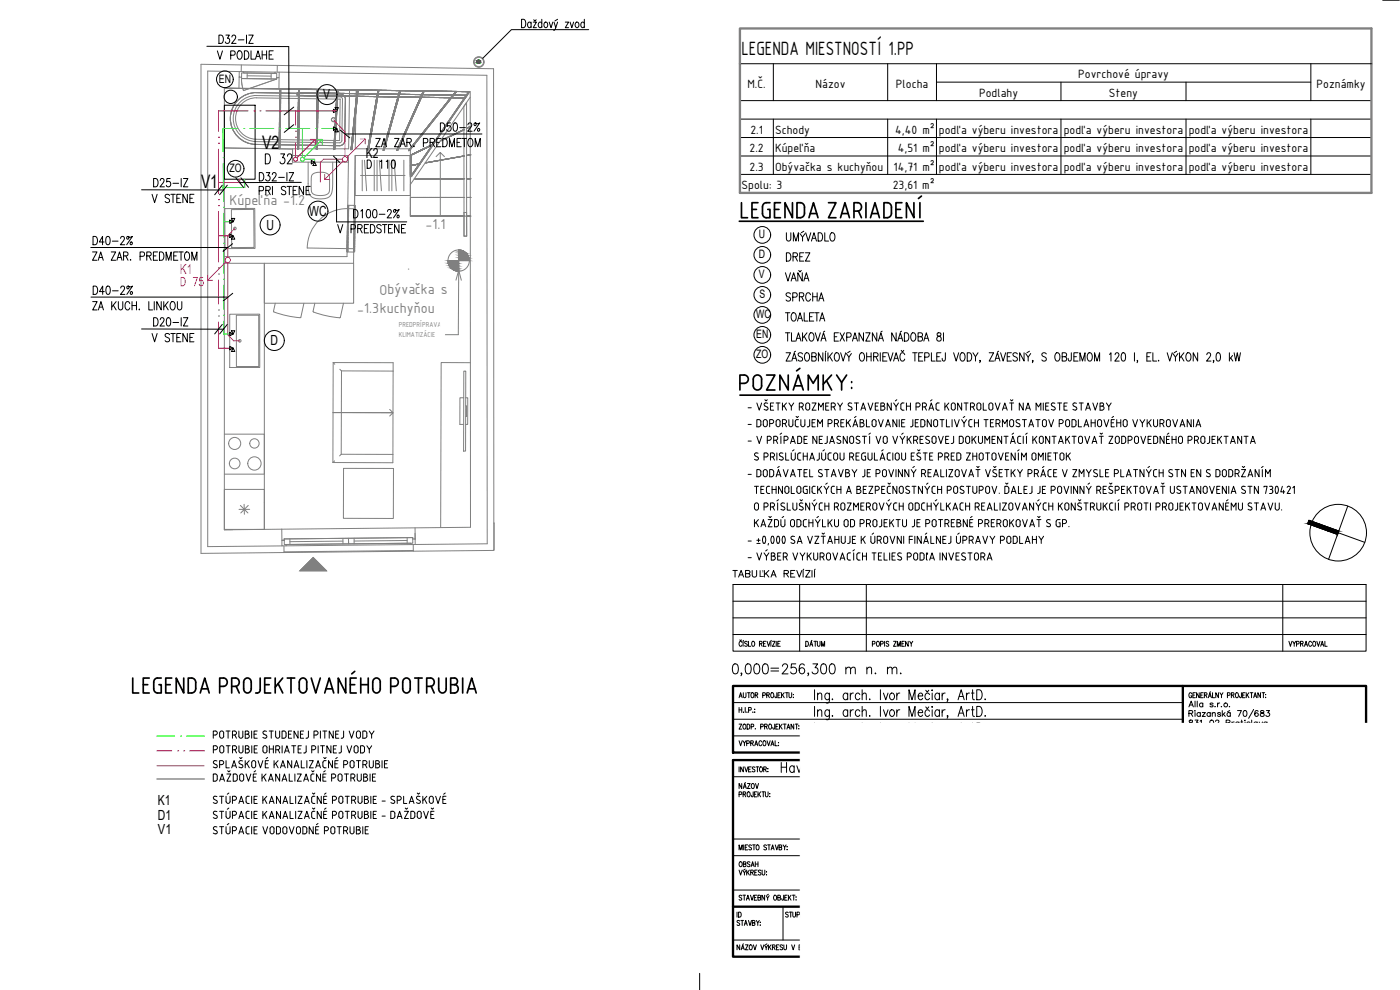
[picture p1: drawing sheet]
<svg xmlns="http://www.w3.org/2000/svg" width="420mm" height="297mm" viewBox="0 0 420 297" stroke-linecap="round" stroke-linejoin="round" font-family="sans-serif">
<defs><g id="words">
<text font-size="10.6" x="220.8" y="118.2">POZNÁMKY:</text>
<text font-size="6.6" x="78.3" y="50.4">D 32</text>
<text font-size="6.2" x="222.5" y="16.4">LEGENDA MIESTNOSTÍ 1.PP</text>
<g font-size="5.7">
<text x="63.9" y="19">V PODLAHE</text>
<text x="109" y="51.9">D 110</text>
<text x="44.4" y="62.1">V STENE</text>
<text x="234.6" y="91.7">SPRCHA</text>
<text x="44.4" y="103.7">V STENE</text>
</g>
<g font-size="5.6">
<text x="78.7" y="44.6">V2</text>
<text x="60.3" y="56.3">V1</text>
</g>
<g font-size="4.7" fill="#808080">
<text x="68.9" y="61.5">Kúpeľňa -1.2</text>
<text x="127.7" y="68.6">-1.1</text>
<text x="113.9" y="88.4" transform="rotate(-1 113.9 88.4)">Obýva</text>
<text x="124.5" y="88.3">čka s</text>
<text x="107.2" y="94.1" transform="rotate(-1 107.2 94.1)">-1.3kuchyňou</text>
</g>
<g font-size="4.2">
<text x="97" y="29.8">V</text>
<text x="109.8" y="47.5">K2</text>
<text x="92.8" y="64.9">WC</text>
<text x="79.9" y="68.9">U</text>
<text x="81.2" y="103.6">D</text>
<text x="47.4" y="241.5">K1</text>
<text x="47.4" y="246">D1</text>
<text x="47.4" y="250.3">V1</text>
</g>
<text font-size="4.2" fill="#ff00bf" x="54" y="82.3">K1</text>
<g font-size="3.9">
<text x="323.6" y="23.5">Povrchové úpravy</text>
<text x="224.3" y="26.3">M.Č.</text>
<text x="244.8" y="26.3">Názov</text>
<text x="268.9" y="26.3">Plocha</text>
<text x="293.9" y="29">Podlahy</text>
<text x="332.8" y="29">Steny</text>
<text x="395.1" y="26.3">Poznámky</text>
<text x="225.2" y="40.1">2.1</text>
<text x="232.6" y="40.1">Schody</text>
<text x="268.7" y="40.1">4,40 m²</text>
<text x="281.8" y="40.1">podľa výberu investora</text>
<text x="319.2" y="40.1">podľa výberu investora</text>
<text x="356.7" y="40.1">podľa výberu investora</text>
<text x="225" y="45.7">2.2</text>
<text x="232.6" y="45.7">Kúpeľňa</text>
<text x="269.4" y="45.7">4,51 m²</text>
<text x="281.8" y="45.7">podľa výberu investora</text>
<text x="319.2" y="45.7">podľa výberu investora</text>
<text x="356.7" y="45.7">podľa výberu investora</text>
<text x="225" y="51.2">2.3</text>
<text x="232.6" y="51.2">Obývačka s kuchyňou</text>
<text x="268.2" y="51.2">14,71 m²</text>
<text x="281.8" y="51.2">podľa výberu investora</text>
<text x="319.2" y="51.2">podľa výberu investora</text>
<text x="356.7" y="51.2">podľa výberu investora</text>
<text x="222.6" y="56.7">Spolu: 3</text>
<text x="267.9" y="56.7">23,61 m²</text>
</g>
<g font-size="3.5">
<text x="65.7" y="24.8">EN</text>
<text x="68.9" y="51.7">ZO</text>
<text x="227.8" y="71.5">U</text>
<text x="227.8" y="77.5">D</text>
<text x="227.8" y="83.5">V</text>
<text x="228" y="89.5">S</text>
<text x="227" y="95.5">WC</text>
<text x="227" y="101.5">EN</text>
<text x="227" y="107.5">ZO</text>
</g>
<text font-size="2.8" x="227.8" y="173.2">Ľ</text>
<g font-size="2.3" fill="#808080">
<text x="119.7" y="98.3">PREDPRÍPRAVA</text>
<text x="119.7" y="101.2">KLIMATIZÁCIE</text>
</g>
</g></defs>
<!-- layer: Detail Items -->
<g fill="#808080" stroke="#808080" stroke-width=".3">
<path d="M90 171.3l4-4 4 4z"/>
<path d="M137.6 75l.9 .1z"/>
<path d="M136 81h1.6v.3z"/>
<path d="M137.6 75.1l1.6 .3-.7-.3zM137.6 75.1l1.6 .3h-1.6z"/>
<path d="M137.6 75.4l2.3 .5-.7-.5zM137.6 75.4l2.3 .5h-2.3z"/>
<path d="M137.6 75.9l2.8 .7-.5-.7zM137.6 75.9l2.8 .7h-2.8z"/>
<path d="M137.6 76.6l3.1 .8-.3-.8zM137.6 76.6l3.1 .8h-3.1z"/>
<path d="M137.6 77.4l3.2 .8-.1-.8zM137.6 77.4l3.2 .8h-3.2z"/>
<path d="M134.4 78.2l3.2 .8v-.8zM134.4 78.2l3.2 .8h-3.1z"/>
<path d="M134.5 79l3.1 .8v-.8zM134.5 79l3.1 .8h-2.7z"/>
<path d="M134.9 79.8l2.7 .7v-.7zM134.9 79.8l2.7 .7h-2.2z"/>
<path d="M135.4 80.5l2.2 .5v-.5zM135.4 80.5l2.2 .5h-1.6z"/>
<path d="M136 81l.8 .3h.8zM136.8 81.3l.8 .1z"/>
</g>
<!-- layer: Toposolid -->
<path d="M148.2 156.9v8M124 165.4l-38.8 .4M124 165.2l-38.8 .4" fill="none" stroke="#808080" stroke-width=".3"/>
<!-- layer: Walls -->
<path d="M72.4 19.5v2M83.2 19.6v2M71.8 23.1l-.1 3.4M83.8 23.3l-.1 3.3h-6.2M87.8 48.6h16.8l-.2 13M87.8 46.7v-2.1h16.8l.3-17.6-37.6-.6v50.6h36.8l.1-1.4M106.4 61.6l.2-14.9h16.5v-2.1h-16.5l.3-17.6 34.2 .5 .1 130.7-73.9 .8v-80h38.8l.1-3.4M84.6 158.8v3.3M124.6 158.4v3.3M124 163.4v2l24.2-.3-.1-144.5-87.8-1.3v146.7l24.9-.2v-2" fill="none" stroke="#808080" stroke-width=".3"/>
<!-- layer: Common Edges -->
<path d="M71.8 21.5l-9.5-.2v142.7l22.3-.2M83.8 21.6l62.3 1 .1 140.6-21.6 .2M104.9 27h2M87.8 46.7h16.8v1.9M67.3 77v2" fill="none" stroke="#808080" stroke-width=".3"/>
<!-- layer: Plan Swing -->
<path d="M104.4 62.6a12 12 0 0 0-12.2 11.8l12 .2" fill="none" stroke="#808080" stroke-width=".3"/>
<!-- layer: Dvere - nad rovinou rezu -->
<g fill="none" stroke="#808080" stroke-width=".3">
<path d="M104.2 74.9h.1M104.2 75h.1M104.2 75.1h.1M104.2 75.3h.1M104.2 75.4h.1M104.2 75.6h.1M104.2 74.9v.7M104.2 73.5h.1M104.2 73.6h.1M104.2 73.8h.1M104.2 73.9h.1M104.2 74h.1"/>
<path d="M104.2 74.2h.1M104.2 74.3h.1M104.2 74.5h.1M104.2 74.6h.1M104.2 74.7h.1M104.2 73.5v1.2M104.2 74.8h.1M104.2 72.1h.1M104.2 72.2h.1M104.2 72.4h.1M104.2 72.5h.1M104.2 72.7h.1"/>
<path d="M104.2 72.8h.1M104.2 72.9h.1M104.2 73.1h.1M104.2 73.2h.1M104.2 73.3h.1M104.2 73.4h.1M104.2 70.6h.1M104.2 70.7h.1M104.2 70.9h.1M104.2 71h.1M104.2 71.1h.1M104.2 71.3h.1"/>
<path d="M104.2 71.4h.1M104.2 71.6h.1M104.2 71.7h.1M104.2 71.8h.1M104.2 72h.1M104.2 70.7v1.2M104.2 72v1.3M104.2 69.2h.1M104.2 69.3h.1M104.2 69.5h.1M104.2 69.6h.1M104.2 69.8h.1"/>
<path d="M104.2 69.9h.1M104.2 70h.1M104.2 70.2h.1M104.2 70.3h.1M104.2 70.4h.1M104.2 69.3v1.2M104.3 67.8h.1M104.3 68h.1M104.3 68.1h.1M104.3 68.2h.1M104.3 68.4h.1M104.3 68.5h.1"/>
<path d="M104.3 68.7h.1M104.3 68.8h.1M104.3 68.9h.1M104.3 69.1h.1M104.3 67.9v1.2M104.3 69.2h-.1M104.3 66.4h.1M104.3 66.6h.1M104.3 66.7h.1M104.3 66.9h.1M104.3 67h.1M104.3 67.1h.1"/>
<path d="M104.3 67.3h.1M104.3 67.4h.1M104.3 67.5h.1M104.3 67.7h.1M104.3 66.5v1.2M104.3 65.1h.1M104.3 65.2h.1M104.3 65.3h.1M104.3 65.5h.1M104.3 65.6h.1M104.3 65.8h.1M104.3 65.9h.1"/>
<path d="M104.3 66h.1M104.3 66.2h.1M104.3 66.3h.1M104.3 65.1v1.2M104.3 63.7h.1M104.3 63.8h.1M104.3 64h.1M104.3 64.1h.1M104.3 64.2h.1M104.3 64.4h.1M104.3 64.5h.1M104.3 64.7h.1"/>
<path d="M104.3 64.8h.1M104.3 64.9h.1M104.3 63.7v1.2M104.3 65h.1M104.4 62.3h.1M104.4 62.4h.1M104.4 62.6h.1M104.4 62.7h.1M104.4 62.9h.1M104.4 63h.1M104.4 63.1h.1M104.4 63.3h.1"/>
<path d="M104.4 63.4h.1M104.4 63.5h.1M104.4 62.3v1.2M104.4 63.6h-.1M104.4 61.6h.1M104.4 61.8h.1M104.4 61.9h.1M104.4 62h.1M104.4 62.2h.1M104.4 61.6v.5M106.2 75.6h.1M106.2 74.2h.1"/>
<path d="M106.2 74.3h.1M106.2 74.4h.1M106.2 74.5h.1M106.2 74.6h.1M106.2 74.7h.1M106.2 74.9h.1M106.2 75h.1M106.2 75.1h.1M106.2 75.2h.1M106.2 75.3h.1M106.2 75.4h.1M106.2 74.2v1.4"/>
<path d="M106.2 72.8h.1M106.2 72.9h.1M106.2 73h.1M106.2 73.1h.1M106.2 73.2h.1M106.2 73.3h.1M106.2 73.4h.1M106.2 73.5h.1M106.2 73.6h.1M106.2 73.8h.1M106.2 73.9h.1M106.2 74h.1"/>
<path d="M106.2 74.1h.1M106.2 72.8v1.2M106.2 74.1v.1M106.2 71.4h.1M106.2 71.5h.1M106.2 71.6h.1M106.2 71.7h.1M106.2 71.8h.1M106.2 72h.1M106.2 72.1h.1M106.2 72.2h.1M106.2 72.3h.1"/>
<path d="M106.2 72.4h.1M106.2 72.5h.1M106.2 72.7h.1M106.2 71.4v1.3M106.2 72.7v.1M106.2 70h.1M106.2 70.1h.1M106.2 70.2h.1M106.2 70.3h.1M106.2 70.4h.1M106.2 70.5h.1M106.2 70.6h.1"/>
<path d="M106.2 70.7h.1M106.2 70.9h.1M106.2 71h.1M106.2 71.1h.1M106.2 71.2h.1M106.2 71.3h.1M106.2 70v1.3M106.2 71.3v.1M106.3 68.6h.1M106.3 68.7h.1M106.3 68.8h.1M106.3 68.9h.1"/>
<path d="M106.3 69.1h.1M106.3 69.2h.1M106.3 69.3h.1M106.3 69.4h.1M106.3 69.5h.1M106.3 69.6h.1M106.3 69.8h.1M106.3 69.9h.1M106.3 68.5v1.4M106.3 69.9l-.1 .1M106.3 67.3h.1M106.3 67.4h.1"/>
<path d="M106.3 67.5h.1M106.3 67.6h.1M106.3 67.7h.1M106.3 67.8h.1M106.3 68h.1M106.3 68.1h.1M106.3 68.2h.1M106.3 68.3h.1M106.3 68.4h.1M106.3 68.5h.1M106.3 65.8h.1M106.3 65.9h.1"/>
<path d="M106.3 66h.1M106.3 66.2h.1M106.3 66.3h.1M106.3 66.4h.1M106.3 66.5h.1M106.3 66.6h.1M106.3 66.7h.1M106.3 66.8h.1M106.3 66.9h.1M106.3 67h.1M106.3 67.1h.1M106.3 64.4h.1"/>
<path d="M106.3 64.5h.1M106.3 64.6h.1M106.3 64.7h.1M106.3 64.8h.1M106.3 64.9h.1M106.3 65.1h.1M106.3 65.2h.1M106.3 65.3h.1M106.3 65.4h.1M106.3 65.5h.1M106.3 65.6h.1M106.3 65.7h.1"/>
<path d="M106.3 63h.1M106.3 63.1h.1M106.3 63.3h.1M106.3 63.4h.1M106.3 63.5h.1M106.3 63.6h.1M106.3 63.7h.1M106.3 63.8h.1M106.3 63.9h.1M106.3 64h.1M106.3 64.1h.1M106.3 64.2h.1"/>
<path d="M106.3 62.9v5.6M106.4 61.7h.1M106.4 61.8h.1M106.4 61.9h.1M106.4 62h.1M106.4 62.2h.1M106.4 62.3h.1M106.4 62.4h.1M106.4 62.5h.1M106.4 62.6h.1M106.4 62.7h.1M106.4 62.8h.1"/>
<path d="M106.4 62.9h.1M106.4 61.6v1.3"/>
</g>
<!-- layer: Frame_Mullion -->
<g fill="none" stroke="#808080" stroke-width=".3">
<path d="M71.8 21.5h1.2l.2 .4h-.7v1.3l-.7-.1zM72.5 23.2v.4l10.5 .1v-.4M73 21.5l9.6 .1M73.2 21.9l9.2 .1M74.2 22.7l7.2 .1M74.2 21.9v1.7M81.4 22v1.7M82.6 21.6h1.2v1.7h-.8l.1-1.3h-.7zM104.2 74.6h2v1h-2zM104.4 61.6h2v1h-2zM84.6 162.1h.7v1.3h.7l-.2 .4h-1.2zM85.3 162.1v-.4l19.3-.2v1.7l-18.6 .2"/>
<path d="M87 161.7v1.7M102.9 162.4l-15.9 .1M102.9 161.5v1.7M106.3 161.5v1.7M122.2 162.2l-15.9 .1M122.2 161.3v1.7M123.4 163.4l-37.6 .4M123.9 161.7v-.4l-19.3 .2v1.7l18.6-.2M123.9 161.7h.7v1.7h-1.2l-.2-.4h.7z"/>
</g>
<!-- layer: Windows -->
<path d="M72.5 23.2v.4l10.5 .1v-.4M73.2 21.9l9.2 .1M85.3 162.1v-.4l19.3-.2v1.7l-18.6 .2M123.9 161.7v-.4l-19.3 .2v1.7l18.6-.2" fill="none" stroke="#808080" stroke-width=".3"/>
<!-- layer: Furniture -->
<g fill="none" stroke="#808080" stroke-width=".3">
<path d="M106.6 46.7h16.5v12h-16.5zM108.2 52.6h13.4M108.7 48.1v9.2M109.4 48.1l.6 9.1M112.3 48.1v9.2M113.2 48.1v9.2M113.8 48.1l.7 9.1M116.8 48.1v9.2M117.6 48.1v9.2M118.3 48.1l.6 9.1M121.2 48.1v9.2M106.1 79v12h-26.8v-12v79.8"/>
<path d="M82.1 93.4a16.4 16.4 0 0 0 6.2 1.7l1.8 .2M82.6 91l-.5 2.4M90.3 95.2l-.2 .1M91.2 91l-.9 4.2M94.5 91l-.5 2.4a16.4 16.4 0 0 0 6.2 1.7l1.7 .2 .3-.1M103.1 91l-.9 4.2M100 108.8l.5 .5M100 108.8h18v2.5M100 108.8l-.1 30M102 110.8l.5 .5M102.5 111.3l-.1 25M102.5 111.3h15.5"/>
<path d="M118 111.3l-.1 12.5h-18h18l-1-1M139.2 119.3h-1.2v8h1.1M139.2 111.3h.6l-.1 24h-.6zM139.8 119.3h.6v8h-.7M141.2 108.8h-8.8l-.2 49.5M100.4 138.3l-.5 .5M102.4 136.3l-.5 .5M102.4 136.3h15.5M116.9 124.8l1-1v12.5M117.9 136.3v2.5h-18M139.8 121.8h.2v3.2h-.2M67.3 158.9h2.5"/>
<path d="M103.1 140.5l15 .1-.1 15-14.9-.1z"/>
</g>
<!-- layer: Plumbing Fixtures -->
<g fill="none" stroke="#808080" stroke-width=".3">
<path d="M67.3 26.5l37.6 .5M72.6 31.1a6.2 6.2 0 0 1 4.4-1.8l25.1 .5-.2 12.3-25.1-.3a6.2 6.2 0 0 1-5.7-4 6.2 6.2 0 0 1 1.5-6.7zM77 27.8l25.1 .4M77 27.8a7.8 7.8 0 0 0-7.9 7.6 7.8 7.8 0 0 0 7.7 7.9l25 .4M102.1 28.2a1.6 1.6 0 0 1 1.6 1.6l-.2 12.3a1.56 1.56 0 0 1-1.6 1.6M67.3 44.4l20.5 .3M92.5 48.6v6.8a3.5 3.5 0 0 0 1.9 4.1 5 5 0 0 0 4.8-.8 6.9 6.9 0 0 0 .6-3.6v-6.5M93.8 52.3a4.4 4.4 0 0 1 4.9 .2l.2 3.6a2.03 2.03 0 0 1-2.5 2.6 2.35 2.35 0 0 1-2.9-1.3l-.1-4zM101.9 42.1v.1M102.6 42.1l.2-12.3-.5-.7-25.3-.5a6.9 6.9 0 0 0-7 6.9 6.9 6.9 0 0 0 6.8 7l25.1 .3 .5-.2 .2-.5M67.5 62.6l9-.1v12l-9 .1zM69.4 62.9l6.8-.1v11.4l-6.7 .1z"/>
<path d="M68.9 94.3h9l.1 16h-9.1zM70.9 94.6h6.7l.1 15.4h-6.7zM67.3 130.3h12v12h-12"/>
<circle cx="100.1" cy="35.9" r=".6"/>
<circle cx="70.5" cy="68.6" r=".39"/>
<circle cx="72" cy="102.3" r=".39"/>
<circle cx="70.4" cy="139.1" r="1.6"/>
<circle cx="70.4" cy="133.1" r="1.81"/>
<circle cx="76.4" cy="133.1" r="1.41"/>
<circle cx="76.4" cy="139.1" r="2"/>
</g>
<!-- layer: _Hidden Lines_ -->
<g fill="none" stroke="#808080" stroke-width=".3">
<path d="M72.5 23.6v.8M72.5 24.4l.1 .5M72.6 25v.2M72.6 25.3v.1M72.6 25.4v.1M72.6 25.6h.1M72.7 25.7l.1 .5M72.8 26.3h.1M72.8 26.4l.1 .1M72.9 26.5l.1 .4M73 26.9l.2 .2M73.3 27.1h-.1"/>
<path d="M73.4 27l-.1 .1M73.7 27h-.2M73.9 26.9h-.2M74 26.9h-.1M74.3 26.8h-.3M74.4 26.7h-.1M74.5 26.7h-.1M74.7 26.6l-.1 .1M74.9 26.5l-.2 .1M75.2 26.4l-.2 .1M75.9 26.2l-.7 .2M76.5 26l-.6 .2"/>
<path d="M76.7 25.9l-.1 .1M77.2 25.7l-.5 .2M77.4 25.7h-.1M77.5 25.6l-.1 .1M77.8 25.6h-.3M78.2 25.4l-.4 .1M78.4 25.3l-.2 .1M78.8 25.2l-.3 .1M79.1 25.1l-.2 .1M79.2 25v.1M79.8 24.8l-.5 .2M79.9 24.8h-.1"/>
<path d="M80.1 24.8h-.1M80.3 24.7h-.2M80.5 24.6h-.1M80.6 24.6h-.1M80.7 24.5h-.1M81 24.4l-.2 .1M81.3 24.3l-.3 .1M81.7 24.2l-.4 .1M81.9 24.1l-.2 .1M82.1 24.1h-.1M82.5 23.9l-.4 .1M82.6 23.9h-.1"/>
<path d="M82.8 23.8h-.1M83 23.7l-.2 .1M134.5 78.3v.1M134.5 78.5v.2M134.5 78.7l.1 .4M134.6 79.1v.1M134.6 79.3l.1 .2M134.7 79.5l.1 .1M134.8 79.7h.1M134.9 79.8l.1 .2M137.6 75.1v3.1l-3.1 .1M137.7 75l-.1 .1"/>
<path d="M137.7 75h.1M137.9 75h.1M138 75h.1M138.2 75l.3 .1M138.6 75.1l.1 .1M138.7 75.2h.1M138.9 75.2l.3 .2M139.2 75.4l.4 .2M139.6 75.7l.6 .5M140.2 76.3l.1 .1M140.3 76.4v.1M140.4 76.5l.1 .2"/>
<path d="M140.5 76.8h.1M140.5 76.9l.1 .2M140.7 77.2l.1 .4M140.8 77.7v.5h-3.2v3.1M135 80l.1 .1M135.1 80.1l.3 .3M135.4 80.5l.3 .2M135.7 80.8h.1M135.8 80.8l.1 .1M136 80.9h.1M136.1 81l.4 .2M136.6 81.2l.6 .2"/>
<path d="M137.3 81.4h.1M137.4 81.4h.1M137.6 81.3v.1"/>
</g>
<!-- layer: Floors -->
<path d="M106.5 54.2l-.1 7.4M115 46.7h8.2v8.6M123.1 59.5v5.4h16.2M104.4 62.6l-.2 12M140 64.9h1.1M84.6 162.1h.7M124.6 160v1.7" fill="none" stroke="#808080" stroke-width=".3"/>
<!-- layer: Generic Models -->
<g fill="none" stroke="#808080" stroke-width=".3">
<circle cx="143.7" cy="18.6" r="1.41"/>
<circle cx="143.7" cy="18.6" r="1.6"/>
</g>
<!-- layer: _Above_ Outlines -->
<g fill="none" stroke="#808080" stroke-width=".3">
<path d="M83.8 39.9h.1M83.8 39.8h.1M83.8 39.7h.1M83.8 39.6h.1M83.8 39.4h.1M83.8 39.3h.1M83.8 39.2h.1M83.8 39.1h.1M83.8 39h.1M83.8 38.8h.1M83.8 38.7h.1M83.8 38.6h.1"/>
<path d="M83.8 38.5h.1M83.8 38.4h.1M83.8 38.2h.1M83.8 38.3v2.5M83.8 38.1h.1M83.8 38h.1M83.8 37.9h.1M83.8 37.8h.1M83.8 37.6h.1M83.8 37.5h.1M83.8 37.4h.1M83.8 37.3h.1"/>
<path d="M83.8 37.2h.1M83.8 37h.1M83.8 36.9h.1M83.8 36.8h.1M83.8 36.8v1.3M83.8 38.1v.1M83.9 36.7h.1M83.9 36.6h.1M83.9 36.4h.1M83.9 36.3h.1M83.9 36.2h.1M83.9 36.1h.1"/>
<path d="M83.9 35.9h.1M83.9 35.8h.1M83.9 35.7h.1M83.9 35.6h.1M83.9 35.5h.1M83.9 35.4h.1M83.9 36.7l-.1 .1M83.9 35.2h.1M83.9 35.1h.1M83.9 35h.1M83.9 34.9h.1M83.9 34.8h.1"/>
<path d="M83.9 34.6h.1M83.9 34.5h.1M83.9 34.4h.1M83.9 34.3h.1M83.9 34.1h.1M83.9 34h.1M83.9 33.9h.1M83.9 33.8h.1M83.9 33.7h.1M83.9 33.6h.1M83.9 33.4h.1M83.9 33.3h.1"/>
<path d="M83.9 33.2h.1M83.9 33.1h.1M83.9 33h.1M83.9 32.8h.1M83.9 32.7h.1M83.9 32.6h.1M83.9 32.6v4M83.9 32.5h.1M83.9 32.3h.1M83.9 32.2h.1M83.9 32.1h.1M83.9 32h.1"/>
<path d="M83.9 31.9h.1M83.9 31.8h.1M83.9 31.6h.1M83.9 31.5h.1M83.9 31.4h.1M83.9 31.3h.1M83.9 31.2h.1M83.9 32.5v.1M83.9 31h.1M83.9 30.9h.1M83.9 30.8h.1M83.9 30.7h.1"/>
<path d="M83.9 30.6h.1M83.9 30.4h.1M83.9 30.3h.1M83.9 30.2h.1M83.9 30.1h.1M83.9 30h.1M83.9 29.8h.1M84 29.7h.1M84 29.6h.1M84 29.5h.1M84 29.4h.1M84 29.2h.1"/>
<path d="M84 29.1h.1M84 29h.1M84 28.9h.1M84 28.8h.1M84 28.6h.1M84 28.5h.1M84 28.4h.1M84 28.4l-.1 4M84 28.3h.1M84 28.2h.1M84 28h.1M84 27.9h.1"/>
<path d="M84 27.8h.1M84 27.7h.1M84 27.6h.1M84 27.4h.1M84 27.3h.1M84 27.2h.1M84 27.1h.1M84 27h.1M84 27v1.2M84 28.3v.1M84 26.8h.1M84 26.7h.1"/>
<path d="M84.1 26.7h.1M84.2 26.7h.1M84.3 26.7h.1M84.4 26.7h.1M84.5 26.7h.1M84.6 26.7h.1M84.7 26.7h.1M84.8 26.7h.1M84.9 26.7h.1M85 26.7h-1v.2M85 26.7h.1M85.1 26.7h1.2"/>
<path d="M85.2 26.7h.1M85.3 26.7h.1M85.4 26.7h.1M85.5 26.7h.1M85.6 26.7h.1M85.8 26.7h.1M85.9 26.7h.1M86 26.7h.1M86.1 26.7h.1M86.2 26.7h.1M86.3 26.7h.1M86.4 26.7h.1"/>
<path d="M86.5 26.7h.1M86.5 26.7h1.3M86.6 26.7h.1M86.7 26.7h.1M86.8 26.7h.1M87 26.7h.1M87.1 26.7h.1M87.2 26.7h.1M87.3 26.7h.1M87.4 26.7h.1M87.5 26.7h.1M87.6 26.7h.1"/>
<path d="M87.7 26.7h.1M87.8 26.7h.1M87.9 26.7h.1M87.9 26.7h2.6M88 26.7h.1M88.1 26.7h.1M88.2 26.7h.1M88.3 26.7h.1M88.4 26.7h.1M88.5 26.7h.1M88.6 26.7h.1M88.8 26.7h.1"/>
<path d="M88.9 26.7h.1M89 26.7h.1M89.1 26.7h.1M89.2 26.7h.1M89.3 26.7h.1M89.4 26.7h.1M89.5 26.7h.1M89.6 26.7h.1M89.7 26.7h.1M89.8 26.7h.1M89.9 26.7h.1M90 26.7h.1"/>
<path d="M90.1 26.7h.1M90.2 26.7h.1M90.3 26.7h.1M90.4 26.7h.1M90.6 26.7h.1M90.6 26.7l.1 .1M90.7 26.8h.1M90.7 26.8h1.3M90.8 26.8h.1M90.9 26.8h.1M91 26.8h.1M91.1 26.8h.1"/>
<path d="M91.2 26.8h.1M91.3 26.8h.1M91.4 26.8h.1M91.5 26.8h.1M91.6 26.8h.1M91.7 26.8h.1M91.8 26.8h.1M91.9 26.8h.1M92 26.8h.1M92.1 26.8h.1M92.2 26.8h2.6M92.2 26.8h.1"/>
<path d="M92.4 26.8h.1M92.5 26.8h.1M92.6 26.8h.1M92.7 26.8h.1M92.8 26.8h.1M92.9 26.8h.1M93 26.8h.1M93.1 26.8h.1M93.2 26.8h.1M93.3 26.8h.1M93.4 26.8h.1M93.5 26.8h.1"/>
<path d="M93.6 26.8h.1M93.7 26.8h.1M93.8 26.8h.1M93.9 26.8h.1M94 26.8h.1M94.2 26.8h.1M94.3 26.8h.1M94.4 26.8h.1M94.5 26.8h.1M94.6 26.8h.1M94.7 26.8h.1M94.8 26.8h.1"/>
<path d="M94.9 26.8h.1M94.9 26.8h1.3M95 26.8h.1M95.1 26.8h.1M95.2 26.8h.1M95.4 26.8h.1M95.5 26.8h.1M95.6 26.8h.1M95.7 26.8h.1M95.8 26.8h.1M96 26.8h.1M96.1 26.8h.1"/>
<path d="M96.2 26.8h.1M96.3 26.8h.1M96.4 26.8l4 .1M96.4 26.8h.1M96.5 26.8h.1M96.6 26.8h.1M96.7 26.8h.1M96.8 26.8h.1M96.9 26.8h.1M97 26.8h.1M97.2 26.8h.1M97.3 26.8h.1"/>
<path d="M97.4 26.8h.1M97.5 26.8h.1M97.6 26.8h.1M97.8 26.9h.1M97.9 26.9h.1M98 26.9h.1M98.1 26.9h.1M98.2 26.9h.1M98.3 26.9h.1M98.4 26.9h.1M98.5 26.9h.1M98.6 26.9h.1"/>
<path d="M98.7 26.9h.1M98.8 26.9h.1M99 26.9h.1M99.1 26.9h.1M99.2 26.9h.1M99.3 26.9h.1M99.4 26.9h.1M99.6 26.9h.1M99.7 26.9h.1M99.8 26.9h.1M99.9 26.9h.1M100 26.9h.1"/>
<path d="M100.1 26.9h.1M100.2 26.9h.1M100.3 26.9h.1M100.4 26.9h.1M100.5 26.9h.1M100.5 26.9l4.1 .1M100.6 26.9h.1M100.8 26.9h.1M100.9 26.9h.1M101 26.9h.1M101.1 26.9h.1M101.2 26.9h.1"/>
<path d="M101.4 26.9h.1M101.5 26.9h.1M101.6 26.9h.1M101.7 26.9h.1M101.8 26.9h.1M101.9 26.9h.1M102 26.9h.1M102.1 26.9h.1M102.2 26.9h.1M102.3 26.9h.1M102.4 26.9h.1M102.6 26.9h.1"/>
<path d="M102.7 26.9h.1M102.8 26.9h.1M102.9 26.9h.1M103 26.9h.1M103.2 26.9h.1M103.3 26.9h.1M103.3 27h.1M103.4 27h.1M103.5 27h.1M103.6 27h.1M103.7 27h.1M103.8 27h.1"/>
<path d="M103.9 27h.1M104 27h.1M104.1 27h.1M104.2 27h.1M104.4 27h.1M104.5 27h.1M104.6 27h.1M104.7 27h.1M104.8 27h1.2M104.8 27h.1M105 27h.1M105.1 27h.1"/>
<path d="M105.2 27h.1M105.3 27h.1M105.4 27h.1M105.5 27h.1M105.6 27h.1M105.7 27h.1M105.8 27h.1M105.9 27h.1M106 27h.1M106.1 27h.1M106.2 27h.1M106.2 27h2.6"/>
<path d="M106.3 27h.1M106.4 27h.1M106.5 27h.1M106.6 27h.1M106.8 27h.1M106.9 27h.1M107 27h.1M107.1 27h.1M107.3 27h.1M107.4 27h.1M107.5 27h.1M107.6 27h.1"/>
<path d="M107.7 27h.1M107.8 27h.1M108 27h.1M108.1 27h.1M108.2 27h.1M108.3 27h.1M108.4 27h.1M108.5 27h.1M108.6 27h.1M108.7 27h.1M108.8 27h.1M108.9 27h.1"/>
<path d="M108.9 27h1.3M109.1 27h.1M109.2 27h.1M109.3 27h.1M109.4 27h.1M109.5 27h.1M109.6 27h.1M109.8 27h.1M109.9 27h.1M110 27h.1M110.1 27h.1M110.2 27h.1"/>
<path d="M110.3 27h.1M110.3 27v.1M110.4 27.1h.1M110.4 27.1h4M110.5 27.1h.1M110.6 27.1h.1M110.7 27.1h.1M110.8 27.1h.1M111 27.1h.1M111.1 27.1h.1M111.2 27.1h.1M111.3 27.1h.1"/>
<path d="M111.4 27.1h.1M111.6 27.1h.1M111.7 27.1h.1M111.8 27.1h.1M111.9 27.1h.1M112 27.1h.1M112.1 27.1h.1M112.2 27.1h.1M112.3 27.1h.1M112.4 27.1h.1M112.5 27.1h.1M112.6 27.1h.1"/>
<path d="M112.8 27.1h.1M112.9 27.1h.1M113 27.1h.1M113.1 27.1h.1M113.2 27.1h.1M113.4 27.1h.1M113.5 27.1h.1M113.6 27.1h.1M113.7 27.1h.1M113.8 27.1h.1M113.9 27.1h.1M114 27.1h.1"/>
<path d="M114.1 27.1h.1M114.2 27.1h.1M114.3 27.1h.1M114.4 27.1h.1M114.5 27.1h.1M114.6 27.1h.1M114.6 27.1h1.2M114.7 27.1h.1M114.8 27.1h.1M114.9 27.1h.1M115 27.1h.1M115.2 27.1h.1"/>
<path d="M115.3 27.1h.1M115.4 27.1h.1M115.5 27.1h.1M115.7 27.1h.1M115.8 27.1h.1M115.9 27.1h.1M115.9 27.1l2.7 .1M116 27.1h.1M116.1 27.1h.1M116.2 27.1h.1M116.4 27.1h.1M116.5 27.1h.1"/>
<path d="M116.6 27.1h.1M116.7 27.1h.1M116.8 27.1h.1M117 27.1h.1M117.1 27.1h.1M117.2 27.1h.1M117.3 27.2h.1M117.5 27.2h.1M117.6 27.2h.1M117.7 27.2h.1M117.8 27.2h.1M117.9 27.2h.1"/>
<path d="M118 27.2h.1M118.2 27.2h.1M118.3 27.2h.1M118.4 27.2h.1M118.5 27.2h.1M118.6 27.2h.1M118.7 27.2h.1M118.8 27.2h.1M118.8 27.2h1.3M118.9 27.2h.1M119 27.2h.1M119.1 27.2h.1"/>
<path d="M119.3 27.2h.1M119.4 27.2h.1M119.5 27.2h.1M119.6 27.2h.1M119.7 27.2h.1M119.8 27.2h.1M120 27.2h.1M120.1 27.2h.1M120.1 27.2h2.7M120.2 27.2h.1M120.3 27.2h.1M120.4 27.2h.1"/>
<path d="M120.6 27.2h.1M120.7 27.2h.1M120.8 27.2h.1M120.9 27.2h.1M121.1 27.2h.1M121.2 27.2h.1M121.3 27.2h.1M121.4 27.2h.1M121.5 27.2h.1M121.6 27.2h.1M121.8 27.2h.1M121.9 27.2h.1"/>
<path d="M122 27.2h.1M122.1 27.2h.1M122.2 27.2h.1M122.4 27.2h.1M122.5 27.2h.1M122.6 27.2h.1M122.7 27.2h.1M122.9 27.2h.1M123 27.2h.1M123 27.2h1.2M123.1 27.2h.1M123.2 27.2h.1"/>
<path d="M123.3 27.2h.1M123.4 27.2h.1M123.6 27.2h.1M123.7 27.2h.1M123.8 27.2h.1M123.9 27.2h.1M124 27.2h.1M124.2 27.2h.1M124.3 27.2h.1M124.3 27.2l.1 .1M124.4 27.3h.1M124.4 27.3h1.3"/>
<path d="M124.5 27.3h.1M124.7 27.3h.1M124.8 27.3h.1M124.9 27.3h.1M125 27.3h.1M125.1 27.3h.1M125.2 27.3h.1M125.4 27.3h.1M125.5 27.3h.1M125.6 27.3h.1M125.7 27.3h.1M125.8 27.3h1.2"/>
<path d="M125.8 27.3h.1M126 27.3h.1M126.1 27.3h.1M126.2 27.3h.1M126.3 27.3h.1M126.4 27.3h.1M126.6 27.3h.1M126.7 27.3h.1M126.8 27.3h.1M126.9 27.3h.1M127 27.3h.1M127.1 27.3h.1"/>
<path d="M127.2 27.3h.1M127.2 27.3h1.2M127.3 27.3h.1M127.4 27.3h.1M127.5 27.3h.1M127.6 27.3h.1M127.8 27.3h.1M127.9 27.3h.1M128 27.3h.1M128.1 27.3h.1M128.2 27.3h.1M128.4 27.3h.1"/>
<path d="M128.5 27.3h.1M128.6 27.3h.1M128.6 27.3h1.3M128.7 27.3h.1M128.8 27.3h.1M129 27.3h.1M129.1 27.3h.1M129.2 27.3h.1M129.3 27.3h.1M129.4 27.3h.1M129.6 27.3h.1M129.7 27.3h.1"/>
<path d="M129.8 27.3h.1M129.9 27.3h.1M129.9 27.4h.1M129.9 27.4h1.3M130 27.4h.1M130.2 27.4h.1M130.3 27.4h.1M130.4 27.4h.1M130.5 27.4h.1M130.6 27.4h.1M130.8 27.4h.1M130.9 27.4h.1"/>
<path d="M131 27.4h.1M131.1 27.4h.1M131.3 27.4h.1M131.4 27.4h.1M131.4 27.4h1.3M131.5 27.4h.1M131.6 27.4h.1M131.7 27.4h.1M131.8 27.4h.1M132 27.4h.1M132.1 27.4h.1M132.2 27.4h.1"/>
<path d="M132.3 27.4h.1M132.4 27.4h.1M132.6 27.4h.1M132.7 27.4h.1M132.8 27.4h.1M132.8 27.4h2.7M132.9 27.4h.1M133.1 27.4h.1M133.2 27.4h.1M133.3 27.4h.1M133.4 27.4h.1M133.5 27.4h.1"/>
<path d="M133.6 27.4h.1M133.8 27.4h.1M133.9 27.4h.1M134 27.4h.1M134.1 27.4h.1M134.2 27.4h.1M134.4 27.4h.1M134.5 27.4h.1M134.6 27.4h.1M134.7 27.4h.1M134.9 27.4h.1M135 27.4h.1"/>
<path d="M135.1 27.4h.1M135.2 27.4h.1M135.3 27.4h.1M135.4 27.4h.1M135.6 27.4h.1M135.6 27.4h1.2M135.7 27.4h.1M135.8 27.4h.1M135.9 27.4h.1M136 27.4h.1M136.2 27.4h.1M136.3 27.4h.1"/>
<path d="M136.4 27.4h.1M136.5 27.4h.1M136.7 27.4h.1M136.8 27.4h.1M136.9 27.4h.1M136.9 27.4l.1 .1M137 27.5h.1M137 27.5h2.7M137.1 27.5h.1M137.2 27.5h.1M137.4 27.5h.1M137.5 27.5h.1"/>
<path d="M137.6 27.5h.1M137.7 27.5h.1M137.8 27.5h.1M138 27.5h.1M138.1 27.5h.1M138.2 27.5h.1M138.3 27.5h.1M138.5 27.5h.1M138.6 27.5h.1M138.7 27.5h.1M138.8 27.5h.1M138.9 27.5h.1"/>
<path d="M139 27.5h.1M139.2 27.5h.1M139.3 27.5h.1M139.4 27.5h.1M139.5 27.5h.1M139.6 27.5h.1M139.8 27.5h.1M139.8 27.5h.9M139.9 27.5h.1M140 27.5h.1M140.1 27.5h.1M140.3 27.5h.1"/>
<path d="M140.4 27.5h.1M140.5 27.5h.1M140.6 27.5h.1M83.8 42.8h.1M83.8 42.7h.1M83.8 42.6h.1M83.8 42.4h.1M83.8 42.5v.4M83.8 42.3h.1M83.8 42.2h.1M83.8 42.1h.1M83.8 42h.1"/>
<path d="M83.8 41.8h.1M83.8 41.7h.1M83.8 41.6h.1M83.8 41.5h.1M83.8 41.4h.1M83.8 41.2h.1M83.8 41.1h.1M83.8 41h.1M83.8 42.3v.1M83.8 41v1.3M83.8 40.9h.1M83.8 40.8h.1"/>
<path d="M83.8 40.6h.1M83.8 40.5h.1M83.8 40.4h.1M83.8 40.3h.1M83.8 40.2h.1M83.8 40h.1M83.8 40.9v.1M123.1 52.5h.1M123.1 52.4h.1M123.1 52.3h.1M123.1 52.2h.1M123.1 52h.1"/>
<path d="M123.1 51.9h.1M123.1 51.8h.1M123.1 51.7h.1M123.1 51.5h.1M123.1 51.4h.1M123.1 51.3h.1M123.1 51.2h.1M123.1 51.1h.1M123.1 51h.1M123.1 50.8h.1M123.1 50.7h.1M123.1 50.6h.1"/>
<path d="M123.1 50.5h.1M123.1 50.4h.1M123.1 50.2h.1M123.1 50.1h.1M123.1 50h.1M123.1 49.9h.1M123.1 49.7h.1M123.1 49.6h.1M123.1 49.5h.1M123.1 49.4h.1M123.1 49.3h.1M123.1 49.2h.1"/>
<path d="M123.1 49h.1M123.1 48.9h.1M123.1 48.8h.1M123.1 48.7h.1M123.1 48.6h.1M123.1 48.4h.1M123.1 48.3h.1M123.1 48.2h.1M123.1 48.1h.1M123.1 47.9h.1M123.1 47.8h.1M123.1 47.7h.1"/>
<path d="M123.1 47.6h.1M123.1 47.5h.1M123.1 47.4h.1M123.1 47.2h.1M123.1 47.1h.1M123.1 47h.1M123.1 46.9h.1M123.1 46.8h.1M123.1 46.7v5.8M123.1 52.5v.1M123.1 53h.1M123.1 52.9h.1"/>
<path d="M123.1 52.8h.1M123.1 52.6h.1M123.1 52.6v.5"/>
</g>
<!-- layer: Outlines -->
<path d="M123.1 55.4v9.5l16.2-.1M140 64.8h1.1" fill="none" stroke="#808080" stroke-width=".3"/>
<!-- layer: _Above_ Cut Marks -->
<g fill="none" stroke="#808080" stroke-width=".3">
<path d="M132.1 40h.1M132.1 39.9h.1M132.2 39.9h.1M132.2 39.8h.1M132.3 39.8h-.1M132.3 39.7h.1M132.4 39.6h.1M132.4 39.5h.1M132.5 39.5h-.1M132.5 39.4h.1M132.5 39.3h.1M132.6 39.3h.1"/>
<path d="M132.7 39.2h.1M132.7 39.2h-.1M132.7 39.1h.1M132.8 39h.1M132.8 39.1h.1M132.9 38.9h-.1M132.9 38.8h.1M133 38.7h.1M133.1 38.6h-.1M133.1 38.6h.1M133.1 38.5h.1M133.2 38.4h.1"/>
<path d="M133.2 38.5h.1M133.3 38.3h.1M133.3 38.2h.1M133.3 38.2l-.1 .1M133.4 38.1h.1M133.5 38h.1M133.5 37.9h.1M133.6 37.9h.1M133.6 37.8v.1M133.6 37.8h.1M133.7 37.7h.1M133.8 37.6l-.2 .1"/>
<path d="M133.8 37.6h.1M133.8 37.5v.1M133.8 37.5h.1M133.9 37.4h.1M134 37.3h.1M134 37.2h.1M134 37.2l-.1 .1M134.1 37.1v.1M134.1 37.1h.1M134.2 37h-.1M134.2 37h.1M134.3 36.9h.1"/>
<path d="M134.3 36.8v.1M134.3 36.8h.1M134.4 36.7l-.1 .1M134.4 36.7h.1M134.4 36.6h.1M134.5 36.6h.1M134.5 36.5v.1M134.5 36.5h.1M134.6 36.4l-.1 .1M134.6 36.4h.1M134.6 36.3v.1M134.7 36.3h.1"/>
<path d="M134.7 36.2v.1M134.7 36.2h.1M134.8 36.1l-.1 .1M134.8 36.1h.1M134.8 36v.1M134.9 36h.1M134.9 35.9v.1M134.9 35.9h.1M135 35.8h.1M135 35.7l-.1 .2M135.1 35.7h.1M135.1 35.6v.1"/>
<path d="M135.1 35.6h.1M135.2 35.5l-.1 .1M135.2 35.5h.1M135.3 35.4h.1M135.3 35.4l-.1 .1M135.3 35.3v.1M135.3 35.3h.1M135.4 35.2h.1M135.4 35.1v.1M135.5 35.1h.1M135.5 35v.1M135.5 35h.1"/>
<path d="M135.6 35h.1M135.6 34.9h.1M135.7 34.8h.1M135.7 34.8l-.1 .2M135.7 34.7v.1M135.7 34.7h.1M135.8 34.6v.1M135.8 34.6h.1M135.8 34.5v.1M135.9 34.5h.1M135.9 34.4v.1M136 34.4h.1"/>
<path d="M136 34.3v.1M136 34.3h.1M136.1 34.2l-.1 .1M136.1 34.2h.1M136.1 34.1v.1M136.1 34.1h.1M136.2 34v.1M136.2 34h.1M136.3 33.9h.1M136.3 33.9l-.1 .1M136.3 33.8v.1M136.4 33.8h.1"/>
<path d="M136.4 33.7h.1M136.5 33.6l-.1 .1M136.5 33.6h.1M136.5 33.5v.1M136.6 33.5h.1M136.6 33.4v.1M136.6 33.4h.1M136.7 33.3l-.1 .1M136.7 33.3h.1M136.7 33.2v.1M136.8 33.2h.1M136.8 33.1v.1"/>
<path d="M136.8 33.1h.1M136.9 33h.1M136.9 33l-.1 .1M136.9 32.9h.1M136.9 32.9v.1M137 32.9h.1M137 32.8v.1M137 32.8h.1M137.1 32.8h.1M137.1 32.7h.1M137.1 32.6v.1M137.2 32.6h.1"/>
<path d="M137.2 32.5v.1M137.2 32.5h.1M137.3 32.4h.1M137.4 32.3l-.2 .2M137.4 32.3h.1M137.4 32.2v.1M137.4 32.2h.1M137.5 32.1h.1M137.6 32h.1M137.6 32.1h-.1M137.6 31.9v.1M137.6 31.9h.1"/>
<path d="M137.7 31.9h-.1M137.7 31.8h.1M137.8 31.8h-.1M137.8 31.7h.1M137.9 31.6h.1M137.9 31.5h.1M138 31.4h.1M138 31.5l-.1 .1M138 31.3h.1M138.1 31.3h.1M138.1 31.2h.1M138.2 31.2h-.1"/>
<path d="M138.2 31.1h.1M138.2 31h.1M138.3 31h.1M138.3 30.9h.1M138.4 30.9h-.1M138.4 30.8h.1M138.5 30.7h.1M138.5 30.6h.1M138.6 30.6h.1M138.6 30.6h-.1M138.6 30.5h.1M138.7 30.4h.1"/>
<path d="M138.7 30.3h.1M138.8 30.3h-.1M138.8 30.2h.1M138.9 30.2h-.1M138.9 30.1h.1M138.9 30h.1M139 30h.1M139 30l-.1 .1M139 29.9h.1M139.1 29.9h.1M139.1 29.8l-.1 .1M139.1 29.7h.1"/>
<path d="M139.1 29.8h.1M139.2 29.7h-.1M139.2 29.6h.1M139.3 29.6h-.1M139.3 29.6h.1M139.3 29.5h.1M139.3 29.4h.1M139.4 29.4h.1M139.4 29.3h.1M139.5 29.3h.1M139.5 29.2h.1M139.6 29.2h.1"/>
<path d="M139.6 29h.1M139.7 29l-.1 .1M139.7 29h.1M139.7 28.9h.1M139.8 28.8h.1M139.9 28.7h.1M139.9 28.7h-.1M139.9 28.6h.1M140 28.6h.1M140 28.5h.1M140.1 28.4h-.1M140.1 28.3h.1"/>
<path d="M140.2 28.3h.1M140.2 28.2h.1M140.3 28.1h.1M140.3 28.1l-.1 .1M140.3 28v.1M140.4 28h.1M140.4 27.9h.1M140.5 27.8h.1M140.5 27.7v.1M140.6 27.7h.1M140.6 27.6h.1M140.6 27.6v.1"/>
<path d="M140.7 27.5h-.1M123.2 53h.1M123.2 52.9l-.1 .2M123.3 52.9h.1M123.3 52.8v.1M123.3 52.8h.1M123.4 52.7h.1M123.4 52.7l-.1 .1M123.4 52.6h.1M123.4 52.6v.1M123.5 52.6h.1M123.5 52.5v.1"/>
<path d="M123.5 52.5h.1M123.6 52.4l-.1 .1M123.6 52.4h.1M123.7 52.3h.1M123.7 52.2h.1M123.7 52.2v.1M123.8 52.1h.1M123.8 52l-.1 .2M123.9 52h.1M123.9 51.9h.1M124 51.8v.1M124 51.8h.1"/>
<path d="M124.1 51.7l-.1 .1M124.1 51.7h.1M124.1 51.6h.1M124.2 51.5l-.1 .1M124.2 51.5h.1M124.3 51.4h.1M124.4 51.3h.1M124.4 51.2h.1M124.5 51.1l-.1 .1M124.5 51.1h.1M124.5 51h.1M124.6 51h.1"/>
<path d="M124.6 50.9h.1M124.7 50.8l-.1 .1M124.7 50.8h.1M124.8 50.7h.1M124.8 50.6h.1M124.8 50.7l-.1 .1M124.9 50.6h-.1M124.9 50.5h.1M124.9 50.4h.1M125 50.3h.1M125 50.4h.1M125.1 50.3h-.1"/>
<path d="M125.1 50.2h.1M125.2 50.1h.1M125.2 50h.1M125.3 50h-.1M125.3 49.9h.1M125.4 49.8h.1M125.4 49.7h.1M125.5 49.7h-.1M125.5 49.6h.1M125.6 49.5h.1M125.6 49.6h.1M125.6 49.4h.1"/>
<path d="M125.7 49.4h-.1M125.7 49.3h.1M125.8 49.3h.1M125.8 49.3h-.1M125.8 49.2h.1M125.8 49.1h.1M125.9 49.1h.1M125.9 49h.1M126 48.9h.1M126 49h.1M126.1 48.8h-.1M126.1 48.8h.1"/>
<path d="M126.2 48.7h-.1M126.2 48.6h.1M126.2 48.7h.1M126.2 48.5h.1M126.3 48.5h.1M126.4 48.4h.1M126.4 48.3l-.1 .1M126.4 48.2h.1M126.5 48.2h-.1M126.5 48.2h.1M126.6 48.1h-.1M126.6 48.1h.1"/>
<path d="M126.6 48h.1M126.7 47.9h.1M126.8 47.8h-.1M126.8 47.8h.1M126.8 47.7h.1M126.9 47.7h.1M126.9 47.6h.1M127 47.5h-.1M127 47.5h.1M127 47.4h.1M127.1 47.4h.1M127.1 47.3l-.1 .1"/>
<path d="M127.1 47.3h.1M127.2 47.2l-.1 .1M127.2 47.2h.1M127.3 47.1h.1M127.3 47h.1M127.4 46.9l-.1 .1M127.4 46.9h.1M127.4 46.8h.1M127.5 46.8h.1M127.5 46.7h.1M127.6 46.6v.1M127.6 46.6h.1"/>
<path d="M127.7 46.5h.1M127.7 46.4h.1M127.8 46.3l-.1 .1M127.8 46.3h.1M127.8 46.2v.1M127.9 46.2h.1M127.9 46.1v.1M127.9 46.1h.1M128 46v.1M128 46h.1M128.1 45.9h.1M128.1 45.9l-.1 .1"/>
<path d="M128.1 45.8v.1M128.1 45.8h.1M128.2 45.7v.1M128.2 45.7h.1M128.2 45.6v.1M128.3 45.6h.1M128.3 45.5h.1M128.4 45.4h.1M128.4 45.4v.1M128.5 45.3l-.1 .1M128.5 45.3h.1M128.5 45.2v.1"/>
<path d="M128.5 45.2h.1M128.6 45.1v.1M128.6 45.1h.1M128.7 45h.1M128.7 44.9h.1M128.7 44.9l-.1 .2M128.8 44.8v.1M128.8 44.8h.1M128.9 44.7l-.1 .1M128.9 44.7h.1M128.9 44.6v.1M128.9 44.6h.1"/>
<path d="M129 44.6h.1M129 44.5h.1M129 44.5v.1M129.1 44.4l-.1 .1M129.1 44.4h.1M129.2 44.3h.1M129.2 44.2v.1M129.2 44.2h.1M129.3 44.1l-.1 .1M129.3 44.1h.1M129.3 44h.1M129.4 44h.1"/>
<path d="M129.4 43.9l-.1 .2M129.4 43.9h.1M129.5 43.8v.1M129.5 43.8h.1M129.5 43.7v.1M129.6 43.7h.1M129.6 43.6v.1M129.6 43.6h.1M129.7 43.5l-.1 .1M129.7 43.5h.1M129.8 43.4h.1M129.8 43.4l-.1 .1"/>
<path d="M129.8 43.3h.1M129.9 43.2v.1M129.9 43.2h.1M130 43.1h.1M130 43.1l-.1 .1M130 43h.1M130 43v.1M130.1 42.9l-.1 .1M130.1 42.9h.1M130.2 42.8l-.1 .1M130.2 42.8h.1M130.2 42.7v.1"/>
<path d="M130.2 42.7h.1M130.3 42.6v.1M130.3 42.6h.1M130.4 42.6h-.1M130.4 42.5h.1M130.4 42.4v.1M130.5 42.4h.1M130.5 42.3v.1M130.5 42.3h.1M130.6 42.3h-.1M130.6 42.2h.1M130.6 42.1h.1"/>
<path d="M130.7 42v.1M130.7 42h.1M130.8 42h-.1M130.8 41.9h.1M130.9 41.8h.1M130.9 41.7v.1M130.9 41.7h.1M131 41.6h.1M131 41.5h.1M131 41.6l-.1 .1M131.1 41.5h.1M131.1 41.4h.1"/>
<path d="M131.2 41.4h-.1M131.2 41.3h.1M131.3 41.2h.1M131.3 41.1h.1M131.4 41h.1M131.4 41l-.1 .1M131.5 40.9h.1M131.5 40.8h.1M131.6 40.8h.1M131.6 40.7h.1M131.7 40.6h.1M131.7 40.6l-.1 .1"/>
<path d="M131.7 40.5h.1M131.8 40.5h.1M131.8 40.4h.1M131.9 40.3h.1M131.9 40.2h.1M132 40.2h.1M132 40.1h.1M132.1 40.1h-.1"/>
</g>
<!-- layer: Cut Marks -->
<path d="M141.1 29.2l-18 26.2" fill="none" stroke="#808080" stroke-width=".3"/>
<!-- layer: _Above_ Riser Lines -->
<g fill="none" stroke="#808080" stroke-width=".3">
<path d="M89.4 39.9h.1M89.4 39.8h.1M89.4 39.7h.1M89.4 39.5h.1M89.4 39.4h.1M89.4 39.3h.1M89.4 39.2h.1M89.4 39h.1M89.4 39.1v1.2M89.4 38.9h.1M89.4 38.8h.1M89.4 38.7h.1"/>
<path d="M89.4 38.6h.1M89.4 38.4h.1M89.4 38.3h.1M89.4 38.2h.1M89.4 38.1h.1M89.4 38h.1M89.4 37.9h.1M89.4 37.8h.1M89.4 37.7h.1M89.4 37.6h.1M89.5 37.5h.1M89.5 37.4h.1"/>
<path d="M89.5 37.2h.1M89.5 37.1h.1M89.5 37h.1M89.5 36.9h.1M89.5 36.8h.1M89.5 36.6h.1M89.5 36.5h.1M89.5 36.4h.1M89.5 36.3h.1M89.5 36.2l-.1 2.7M89.5 36.2h.1M89.5 36h.1"/>
<path d="M89.5 35.9h.1M89.5 35.8h.1M89.5 35.7h.1M89.5 35.6h.1M89.5 35.4h.1M89.5 35.3h.1M89.5 35.2h.1M89.5 35.1h.1M89.5 35h.1M89.5 34.8h.1M89.5 34.9v1.2M89.5 34.7h.1"/>
<path d="M89.5 34.6h.1M89.5 34.5h.1M89.5 34.4h.1M89.5 34.2h.1M89.5 34.1h.1M89.5 34h.1M89.5 33.9h.1M89.5 33.8h.1M89.5 33.6h.1M89.5 33.5h.1M89.5 33.4h.1M89.5 33.4v1.3"/>
<path d="M89.5 34.7v.1M89.5 33.3h.1M89.5 33.2h.1M89.5 33h.1M89.5 32.9h.1M89.5 32.8h.1M89.5 32.7h.1M89.5 32.6h.1M89.5 32.4h.1M89.5 32.3h.1M89.5 32.2h.1M89.5 32.1h.1"/>
<path d="M89.5 32h.1M89.5 33.3v.1M89.5 31.8h.1M89.5 31.7h.1M89.5 31.6h.1M89.5 31.5h.1M89.5 31.4h.1M89.5 31.2h.1M89.5 31.1h.1M89.5 31h.1M89.5 30.9h.1M89.5 30.8h.1"/>
<path d="M89.5 30.6h.1M89.5 30.7v2.5M89.6 30.5h.1M89.6 30.4h.1M89.6 30.3h.1M89.6 30.2h.1M89.6 30h.1M89.6 29.9h.1M89.6 29.8h.1M89.6 29.7h.1M89.6 29.6h.1M89.6 29.4h.1"/>
<path d="M89.6 29.3h.1M89.6 29.2h.1M89.6 30.6h-.1M89.6 29.2v1.3M89.6 29.1h.1M89.6 29h.1M89.6 28.8h.1M89.6 28.7h.1M89.6 28.6h.1M89.6 28.5h.1M89.6 28.4h.1M89.6 28.2h.1"/>
<path d="M89.6 28.1h.1M89.6 28h.1M89.6 27.9h.1M89.6 27.8h.1M89.6 29.1v.1M89.6 27.7h.1M89.6 27.6h.1M89.6 27.5h.1M89.6 27.4h.1M89.6 27.3h.1M89.6 27.2h.1M89.6 27h.1"/>
<path d="M89.6 26.9h.1M89.6 26.8h.1M89.6 26.7v2.3M95 40h.1M95 39.9h.1M95 39.8h.1M95 39.9v1.2M95 39.7h.1M95 39.6h.1M95 39.5h.1M95 39.4h.1M95 39.3h.1"/>
<path d="M95 39.1h.1M95 39h.1M95 38.9h.1M95 38.8h.1M95 38.7h.1M95 38.5h.1M95 38.4h.1M95 38.4v1.3M95 38.3h.1M95 38.2h.1M95 38.1h.1M95 38h.1"/>
<path d="M95 37.9h.1M95 37.8h.1M95 37.7h.1M95 37.6h.1M95 37.5h.1M95 37.3h.1M95 37.2h.1M95 37.1h.1M95 37.1v1.3M95.1 37h.1M95.1 36.9h.1M95.1 36.8h.1"/>
<path d="M95.1 36.7h.1M95.1 36.6h.1M95.1 36.5h.1M95.1 36.4h.1M95.1 36.2h.1M95.1 36.1h.1M95.1 36h.1M95.1 35.9h.1M95.1 35.8h.1M95.1 35.7h.1M95.1 35.7v1.2M95.1 37h-.1"/>
<path d="M95.1 35.5h.1M95.1 35.4h.1M95.1 35.3h.1M95.1 35.2h.1M95.1 35.1h.1M95.1 35h.1M95.1 34.9h.1M95.1 34.8h.1M95.1 34.7h.1M95.1 34.6h.1M95.1 34.4h.1M95.1 34.3h.1"/>
<path d="M95.1 34.2h.1M95.1 34.2v1.3M95.1 35.5v.1M95.1 34.1h.1M95.1 34h.1M95.1 33.9h.1M95.1 33.7h.1M95.1 33.6h.1M95.1 33.5h.1M95.1 33.4h.1M95.1 33.3h.1M95.1 33.2h.1"/>
<path d="M95.1 33.1h.1M95.1 33h.1M95.1 32.9h.1M95.1 32.8h.1M95.1 32.6h.1M95.1 32.5h.1M95.1 32.4h.1M95.1 32.3h.1M95.1 32.2h.1M95.1 32.1h.1M95.1 31.9h.1M95.1 31.8h.1"/>
<path d="M95.1 31.7h.1M95.1 31.6h.1M95.1 31.5h.1M95.1 31.4h.1M95.1 31.5v2.7M95.1 31.3h.1M95.1 31.2h.1M95.1 31.1h.1M95.1 31h.1M95.1 30.8h.1M95.1 30.7h.1M95.1 30.6h.1"/>
<path d="M95.1 30.5h.1M95.1 30.4h.1M95.1 30.3h.1M95.1 30.1h.1M95.1 30h.1M95.2 29.9h.1M95.2 29.8h.1M95.2 29.7h.1M95.2 29.6h.1M95.2 29.5h.1M95.2 29.4h.1M95.2 29.3h.1"/>
<path d="M95.2 29.2h.1M95.2 29h.1M95.2 28.9h.1M95.2 28.8h.1M95.2 28.7h.1M95.2 28.6l-.1 2.7M95.2 28.6h.1M95.2 28.5h.1M95.2 28.3h.1M95.2 28.2h.1M95.2 28.1h.1M95.2 28h.1"/>
<path d="M95.2 27.9h.1M95.2 27.8h.1M95.2 27.7h.1M95.2 27.6h.1M95.2 27.5h.1M95.2 27.4h.1M95.2 27.2h.1M95.2 27.3v1.2M95.2 27.1h.1M95.2 27h.1M95.2 26.9h.1M95.2 26.8v.3"/>
<path d="M95.2 27.1v.1M100.5 39.9h.1M100.5 39.8h.1M100.5 39.7h.1M100.5 39.7l-.1 .7M100.5 39.6h.1M100.5 39.4h.1M100.5 39.3h.1M100.5 39.4v.1M100.5 39.6v.1M100.5 39.2h.1M100.5 39.1h.1"/>
<path d="M100.5 39h.1M100.5 38.8h.1M100.5 38.9v.3M100.5 39.2v.1M100.5 38.7h.1M100.5 38.6h.1M100.5 38.5h.1M100.5 38.5v.3M100.5 38.4h.1M100.5 38.3h.1M100.5 38.1h.1M100.5 38.1v.2"/>
<path d="M100.6 38h.1M100.6 37.9h.1M100.6 37.8h.1M100.6 37.6h.1M100.6 37.7v.3M100.6 38l-.1 .1M100.6 37.5h.1M100.6 37.4h.1M100.6 37.3h.1M100.6 37.3v.3M100.6 37.2h.1M100.6 37h.1"/>
<path d="M100.6 36.9h.1M100.6 36.9v.2M100.6 37.2v.1M100.6 36.8h.1M100.6 36.7h.1M100.6 36.6h.1M100.6 36.5h.1M100.6 36.8v.1M100.6 36.3h.1M100.6 36.2h.1M100.6 36.1h.1M100.6 36.1v.7"/>
<path d="M100.7 36h.1M100.7 35.8h.1M100.7 35.7h.1M100.7 36l-.1 .1M100.7 35.8v.1M100.7 35.6h.1M100.7 35.5h.1M100.7 35.4h.1M100.7 35.6v.1M100.7 35.2h.1M100.7 35.1h.1M100.7 35h.1"/>
<path d="M100.7 34.9h.1M100.7 34.9v.7M100.7 34.8h.1M100.7 34.7h.1M100.7 34.5h.1M100.7 34.6v.2M100.8 34.4h.1M100.8 34.3h.1M100.8 34.2h.1M100.8 34.4l-.1 .1M100.8 34.1h.1M100.8 33.9h.1"/>
<path d="M100.8 33.8h.1M100.8 33.7h.1M100.8 33.6h.1M100.8 33.5h.1M100.8 33.3h.1M100.8 33.4v1M100.8 33.2h.1M100.8 33.1h.1M100.8 33h.1M100.8 33.2v.1M100.8 32.9h.1M100.8 32.7h.1"/>
<path d="M100.8 32.6h.1M100.8 32.5h.1M100.9 32.4h.1M100.9 32.3h.1M100.9 32.1h.1M100.9 32.2l-.1 1M100.9 32h.1M100.9 31.9h.1M100.9 31.8h.1M100.9 32v.1M100.9 31.7h.1M100.9 31.5h.1"/>
<path d="M100.9 31.4h.1M100.9 31.3h.1M100.9 31.2h.1M100.9 31.1h.1M100.9 30.9h.1M100.9 31v1M100.9 30.8h.1M100.9 30.7h.1M100.9 30.6h.1M100.9 30.6v.2M100.9 30.8v.1M101 30.5h.1"/>
<path d="M101 30.3h.1M101 30.2h.1M101 30.1h.1M101 30.5l-.1 .1M101 30h.1M101 29.9h.1M101 29.7h.1M101 29.8v.6M101 29.6h.1M101 29.5h.1M101 29.4h.1M101 29.4v.2"/>
<path d="M101 29.6v.1M101 29.3h.1M101 29.1h.1M101 29h.1M101 28.9h.1M101 28.8h.1M101 28.7h.1M101 28.5h.1M101 28.6v.6M101.1 28.4h.1M101.1 28.3h.1M101.1 28.2h.1"/>
<path d="M101.1 28.2v.2M101.1 28.4l-.1 .1M101.1 28.1h.1M101.1 27.9h.1M101.1 27.8h.1M101.1 27.7h.1M101.1 27.7v.3M101.1 27.6h.1M101.1 27.5h.1M101.1 27.4h.1M101.1 27.3h.1M101.1 27.4v.3"/>
<path d="M101.1 27.2h.1M101.1 27.1h.1M101.1 27h.1M101.1 26.9v.3M101.1 27.2v.1M105.9 40h.1M105.9 39.9h.1M105.9 39.8h.1M105.9 39.6h.1M105.9 39.5h.1M105.9 39.5v.4M105.9 39.4h.1"/>
<path d="M105.9 39.3h.1M105.9 39.4v.1M105.9 39.3v.1M105.9 39.2h.1M105.9 39h.1M105.9 39.2v.1M106 38.9h.1M106 38.9l-.1 .2M106 38.8h.1M106 38.7h.1M106 38.8v.1M106 38.7v.1"/>
<path d="M106 38.6h.1M106 38.4h.1M106 38.3h.1M106 38.2h.1M106 38.1h.1M106 38.1v.4M106.1 38h.1M106.1 37.9h.1M106.1 37.8h.1M106.1 38h-.1M106.1 37.7h.1M106.1 37.6h.1"/>
<path d="M106.1 37.7v.1M106.1 37.5h.1M106.1 37.5v.2M106.1 37.4h.1M106.1 37.2h.1M106.1 37.4v.1M106.1 37.3h.1M106.2 37.1h.1M106.2 37h.1M106.2 37.2h-.1M106.2 36.9h.1M106.2 36.8h.1"/>
<path d="M106.2 36.6h.1M106.2 36.7v.4M106.2 36.5h.1M106.2 36.4h.1M106.2 36.4v.1M106.2 36.3h.1M106.2 36.2h.1M106.2 36.3v.1M106.3 36.1h.1M106.3 36h.1M106.3 36.1l-.1 .2M106.3 35.9h.1"/>
<path d="M106.3 35.8h.1M106.3 35.9v.1M106.3 35.8v.1M106.3 35.7h.1M106.3 35.6h.1M106.3 35.7v.1M106.3 35.5h.1M106.3 35.4h.1M106.3 35.3h.1M106.3 35.2h.1M106.3 35.2v.5M106.4 35.1h.1"/>
<path d="M106.4 35h.1M106.4 35.1l-.1 .1M106.4 34.9h.1M106.4 34.8h.1M106.4 34.7h.1M106.4 34.6h.1M106.4 34.6v.5M106.4 34.5h.1M106.4 34.4h.1M106.4 34.4v.1M106.4 34.5v.1M106.4 34.3h.1"/>
<path d="M106.4 34.1h.1M106.5 34h.1M106.5 33.9h.1M106.5 33.8h.1M106.5 33.8l-.1 .4M106.5 33.7h.1M106.5 33.6h.1M106.5 33.4h.1M106.6 33.3h.1M106.6 33.2h.1M106.6 33.2l-.1 .4M106.6 33.1h.1"/>
<path d="M106.6 33h.1M106.6 32.9h.1M106.6 33.1v.1M106.6 32.8h.1M106.6 32.7h.1M106.6 32.6h.1M106.6 32.6v.2M106.6 32.5h.1M106.6 32.3h.1M106.6 32.4h.1M106.6 32.5v.1M106.7 32.2h.1"/>
<path d="M106.7 32.1h.1M106.7 32.3h-.1M106.7 32h.1M106.7 31.9h.1M106.7 31.8h.1M106.7 31.8v.4M106.7 31.6h.1M106.7 31.5h.1M106.7 31.5v.1M106.7 31.7h.1M106.7 31.4h.1M106.7 31.3h.1"/>
<path d="M106.7 31.4v.1M106.8 31.2h.1M106.8 31.2l-.1 .2M106.8 31h.1M106.8 30.9h.1M106.8 31.1h.1M106.8 30.8h.1M106.8 30.7h.1M106.8 30.8v.1M106.8 30.6h.1M106.8 30.4h.1M106.8 30.3h.1"/>
<path d="M106.8 30.3v.5M106.9 30.2h.1M106.9 30.1h.1M106.9 30.1v.1M106.9 30.2l-.1 .1M106.9 30h.1M106.9 29.9h.1M106.9 29.7h.1M106.9 29.7v.3M106.9 29.6h.1M106.9 29.5h.1M106.9 29.5v.1"/>
<path d="M106.9 29.6v.1M107 29.4h.1M107 29.3h.1M107 29.4h-.1M107 29.1h.1M107 29h.1M107 28.9h.1M107 28.9v.4M107 28.8h.1M107 28.6h.1M107 28.7h.1M107 28.8v.1"/>
<path d="M107 28.5h.1M107.1 28.4h.1M107.1 28.3h.1M107.1 28.3l-.1 .3M107.1 28.2h.1M107.1 28.1h.1M107.1 28.2v.1M107.1 27.9h.1M107.1 27.8h.1M107.1 28h.1M107.1 27.7h.1M107.1 27.7v.2"/>
<path d="M107.1 27.6h.1M107.1 27.5h.1M107.1 27.6v.1M107.2 27.3h.1M107.2 27.2h.1M107.2 27.2v.1M107.2 27.4h-.1M107.2 27.1h.1M107.2 27v.2M111.2 40h.1M111.2 39.9h.1M111.2 39.7h.1"/>
<path d="M111.3 39.6h.1M111.3 39.5h.1M111.3 39.5l-.1 .4M111.3 39.4h.1M111.3 39.3v.2M111.3 39.3h.1M111.3 39.2h.1M111.4 39h.1M111.4 38.9h.1M111.4 38.8l-.1 .4M111.4 38.8h.1M111.4 38.7h.1"/>
<path d="M111.4 38.6h.1M111.4 38.4h.1M111.4 38.5v.3M111.5 38.4h.1M111.5 38.3h.1M111.5 38.2h.1M111.5 38.1h.1M111.5 38h.1M111.5 38v.4M111.5 37.9h.1M111.5 37.8h.1M111.6 37.7h.1"/>
<path d="M111.6 37.6h.1M111.6 37.6l-.1 .3M111.6 37.5h.1M111.6 37.4h.1M111.6 37.4v.2M111.7 37.3h.1M111.7 37.2h.1M111.7 37.3h-.1M111.7 37h.1M111.7 36.9h.1M111.7 36.8h.1M111.8 36.7h.1"/>
<path d="M111.8 36.6h.1M111.8 36.7l-.1 .4M111.8 36.4h.1M111.8 36.3h.1M111.8 36.2h.1M111.9 36.1h.1M111.9 36.1l-.1 .4M111.9 36h.1M111.9 35.8h.1M111.9 35.7h.1M112 35.6h.1M112 35.6l-.1 .3"/>
<path d="M112 35.5h.1M112 35.4h.1M112 35.4v.2M112 35.2h.1M112 35.1h.1M112 35v.3M112.1 35h.1M112.1 34.9h.1M112.1 34.8h.1M112.1 34.7h.1M112.1 34.6h.1M112.1 34.6v.4"/>
<path d="M112.1 34.5h.1M112.1 34.4h.1M112.2 34.3h.1M112.2 34.2h.1M112.2 34.1h.1M112.2 34.1l-.1 .4M112.2 34h.1M112.2 33.9h.1M112.2 33.8h.1M112.3 33.7h.1M112.3 33.7l-.1 .3M112.3 33.6h.1"/>
<path d="M112.3 33.5h.1M112.3 33.4h.1M112.3 33.3h.1M112.4 33.2h.1M112.4 33.3l-.1 .4M112.4 33.1h.1M112.4 33h.1M112.4 32.9h.1M112.4 32.8h.1M112.5 32.6h.1M112.5 32.7l-.1 .4M112.5 32.5h.1"/>
<path d="M112.5 32.4h.1M112.5 32.4v.1M112.5 32.3h.1M112.5 32.3v.1M112.5 32.2h.1M112.6 32.1h.1M112.6 32.1l-.1 .2M112.6 31.9h.1M112.6 31.8h.1M112.6 31.8v.2M112.6 31.7h.1M112.6 31.7v.1"/>
<path d="M112.6 31.6h.1M112.6 31.6v.1M112.7 31.5h.1M112.7 31.4h.1M112.7 31.2h.1M112.7 31.2l-.1 .3M112.7 31.1v.1M112.7 31.1h.1M112.8 31h.1M112.8 30.9h.1M112.8 30.8h.1M112.8 30.7l-.1 .4"/>
<path d="M112.8 30.6h.1M112.8 30.5h.1M112.8 30.4h.1M112.9 30.3h.1M112.9 30.3l-.1 .3M112.9 30.2h.1M112.9 30h.1M112.9 29.9h.1M112.9 29.8h.1M112.9 29.8v.5M113 29.7h.1M113 29.6h.1"/>
<path d="M113 29.4h.1M113 29.3h.1M113 29.4v.4M113.1 29.2h.1M113.1 29.1h.1M113.1 29.1v.2M113.1 29h.1M113.1 29v.1M113.1 28.9h.1M113.1 28.8h.1M113.2 28.6h.1M113.2 28.6l-.1 .2"/>
<path d="M113.2 28.5h.1M113.2 28.4h.1M113.2 28.4v.2M113.2 28.3h.1M113.2 28.2h.1M113.3 28h.1M113.3 27.9h.1M113.3 27.8h.1M113.3 27.8l-.1 .3M113.3 27.7h.1M113.3 27.7v.1M113.3 27.6h.1"/>
<path d="M113.3 27.6v.1M113.4 27.5h.1M113.4 27.5h-.1M113.4 27.3h.1M113.4 27.2h.1M113.4 27.2v.2M113.4 27.1v.1M116.4 40h.1M116.4 39.9h.1M116.4 39.9v.2M116.5 39.8h.1M116.5 39.8h-.1"/>
<path d="M116.5 39.6h.1M116.5 39.7h.1M116.5 39.5h.1M116.5 39.5v.1M116.6 39.4h.1M116.6 39.4l-.1 .1M116.6 39.3h.1M116.6 39.3v.1M116.6 39.2h.1M116.6 39.1h.1M116.7 39h.1M116.7 38.9h.1"/>
<path d="M116.7 39l-.1 .3M116.7 38.8h.1M116.8 38.7h.1M116.8 38.6h.1M116.8 38.5h.1M116.8 38.4l-.1 .5M116.9 38.4h.1M116.9 38.3h.1M116.9 38.1v.1M116.9 38.1h.1M116.9 38h.1M116.9 38v.1"/>
<path d="M117 37.9v.1M117 37.9h.1M117 37.8h.1M117 37.8v.1M117 37.7h.1M117.1 37.7h.1M117.1 37.6h.1M117.1 37.5h.1M117.1 37.4h.1M117.1 37.3h.1M117.1 37.3v.1M117.2 37.2v.1"/>
<path d="M117.2 37.2h.1M117.2 37.1h.1M117.2 37.1v.1M117.2 37h.1M117.3 36.9h.1M117.3 36.9h-.1M117.3 36.8h.1M117.3 36.6h.1M117.3 36.6v.1M117.4 36.5h.1M117.4 36.5l-.1 .1M117.4 36.4h.1"/>
<path d="M117.4 36.4v.1M117.4 36.3h.1M117.5 36.2h.1M117.5 36.2h-.1M117.5 36.1h.1M117.5 36h.1M117.5 35.9h.1M117.5 35.9v.1M117.6 35.8h.1M117.6 35.8l-.1 .1M117.6 35.7h.1M117.6 35.6h.1"/>
<path d="M117.7 35.5h.1M117.7 35.4h.1M117.7 35.4l-.1 .4M117.7 35.2h.1M117.7 35.3h.1M117.8 35.1h.1M117.8 35.1l-.1 .1M117.8 35v.1M117.8 35h.1M117.8 34.9h.1M117.8 34.9v.1M117.9 34.8h.1"/>
<path d="M117.9 34.7h.1M117.9 34.6h.1M117.9 34.5h.1M117.9 34.4h.1M117.9 34.4v.1M118 34.3v.1M118 34.3h.1M118 34.2h.1M118 34.2v.1M118 34.1v.1M118 34.1h.1M118.1 34h.1"/>
<path d="M118.1 34h-.1M118.1 33.9h.1M118.1 33.7h.1M118.1 33.8h.1M118.2 33.6v.1M118.2 33.6h.1M118.2 33.5h.1M118.2 33.5v.1M118.2 33.4v.1M118.2 33.4h.1M118.3 33.3h.1M118.3 33.2h.1"/>
<path d="M118.3 33h.1M118.3 33.1h.1M118.4 32.9h.1M118.4 32.9l-.1 .1M118.4 32.8h.1M118.4 32.7h.1M118.4 32.6h.1M118.5 32.5h.1M118.5 32.3h.1M118.6 32.2h.1M118.6 32.1h.1M118.6 32.1l-.2 .8"/>
<path d="M118.6 32h.1M118.6 31.9h.1M118.6 31.9v.1M118.7 31.9h.1M118.7 31.8h.1M118.7 31.7h.1M118.7 31.5h.1M118.7 31.6h.1M118.8 31.4v.1M118.8 31.4h.1M118.8 31.3h.1M118.8 31.3v.1"/>
<path d="M118.8 31.2v.1M118.9 31.2h.1M118.9 31.1h.1M118.9 31.1v.1M118.9 31h.1M118.9 30.8h.1M118.9 30.9h.1M119 30.7v.1M119 30.7h.1M119 30.6h.1M119 30.6v.1M119 30.5v.1"/>
<path d="M119 30.5h.1M119.1 30.4h.1M119.1 30.4l-.1 .1M119.1 30.3h.1M119.1 30.1h.1M119.1 30.2h.1M119.2 30h.1M119.2 29.9h.1M119.2 29.8h.1M119.3 29.7h.1M119.3 29.6h.1M119.3 29.4h.1"/>
<path d="M119.4 29.3h.1M119.4 29.2h.1M119.4 29.1h.1M119.4 29.1l-.2 .9M119.4 29h.1M119.5 29h.1M119.5 28.9h.1M119.5 28.9v.1M119.5 28.8h.1M119.5 28.6h.1M119.5 28.7h.1M119.6 28.5h.1"/>
<path d="M119.6 28.6h-.1M119.6 28.4h.1M119.7 28.3h.1M119.7 28.2h.1M119.7 28.2l-.1 .3M119.7 28.1v.1M119.7 28.1h.1M119.7 27.9h.1M119.7 28h.1M119.8 27.9h.1M119.8 27.8h.1M119.8 27.7h.1"/>
<path d="M119.8 27.7v.1M119.8 27.6v.1M119.8 27.6h.1M119.9 27.5h.1M119.9 27.5l-.1 .1M119.9 27.4v.1M119.9 27.4h.1M119.9 27.3h.1M120 27.2h.1M121.4 40h.1M121.4 39.9h.1M121.4 40l-.1 .3"/>
<path d="M121.5 39.8h.1M121.5 39.8l-.1 .1M121.5 39.7h.1M121.6 39.5h.1M121.6 39.4v.2M121.6 39.4h.1M121.7 39.3h.1M121.7 39.3l-.1 .1M121.7 39.2h.1M121.8 39.2h.1M121.8 39.1v.1M121.8 39.1h.1"/>
<path d="M121.8 39h.1M121.8 39v.1M121.9 38.9h.1M121.9 38.8h.1M122 38.7l-.1 .3M122 38.7h.1M122 38.6h.1M122 38.5h.1M122.1 38.4h.1M122.1 38.5l-.1 .1M122.1 38.3h.1M122.2 38.2h.1"/>
<path d="M122.2 38.1h.1M122.3 38l-.2 .4M122.3 38h.1M122.3 37.9h.1M122.4 37.8h.1M122.4 37.8l-.1 .2M122.4 37.7h.1M122.5 37.6h.1M122.5 37.6h-.1M122.5 37.5h.1M122.6 37.4h-.1M122.6 37.3h.1"/>
<path d="M122.6 37.2h.1M122.7 37.1h.1M122.7 37.2h-.1M122.7 37v.1M122.7 37h.1M122.8 36.9h.1M122.8 36.9l-.1 .1M122.8 36.8h.1M122.8 36.8v.1M122.9 36.7h.1M122.9 36.6l-.1 .2M122.9 36.6h.1"/>
<path d="M123 36.5h-.1M123 36.5h.1M123 36.4h.1M123.1 36.2h.1M123.1 36.1h.1M123.1 36.2l-.1 .2M123.1 36h.1M123.2 36h.1M123.2 35.9l-.1 .2M123.2 35.9h.1M123.3 35.8h.1M123.3 35.8l-.1 .1"/>
<path d="M123.3 35.7h.1M123.3 35.6v.2M123.4 35.6h.1M123.4 35.5h.1M123.4 35.4h.1M123.5 35.4h.1M123.5 35.3l-.1 .1M123.5 35.3h.1M123.5 35.1h.1M123.5 35.2h.1M123.6 35h.1M123.6 35v.1"/>
<path d="M123.7 34.9h.1M123.7 34.8h.1M123.7 34.8v.1M123.7 34.7h.1M123.8 34.7h.1M123.8 34.6l-.1 .2M123.8 34.6h.1M123.8 34.5v.1M123.8 34.5h.1M123.9 34.4h.1M123.9 34.3h.1M123.9 34.3v.2"/>
<path d="M124 34.2h.1M124 34.1h.1M124.1 33.9h.1M124.1 33.9v.1M124.1 33.8h.1M124.2 33.7h.1M124.2 33.6h.1M124.2 33.6v.2M124.3 33.5l-.1 .1M124.3 33.5h.1M124.3 33.4h.1M124.4 33.3h.1"/>
<path d="M124.4 33.2v.2M124.4 33.2h.1M124.5 33.1h.1M124.5 33h.1M124.5 33.1l-.1 .1M124.6 32.9h.1M124.6 32.8l-.1 .1M124.6 32.8h.1M124.6 32.7h.1M124.7 32.6h.1M124.7 32.5h.1M124.8 32.4l-.1 .3"/>
<path d="M124.8 32.4h.1M124.8 32.3h.1M124.9 32.2h.1M124.9 32.2l-.1 .2M124.9 32.1h.1M125 32h.1M125 31.9h.1M125.1 31.8l-.2 .4M125.1 31.8h.1M125.1 31.7h.1M125.2 31.5h.1M125.2 31.6h-.1"/>
<path d="M125.2 31.4v.1M125.2 31.4h.1M125.3 31.3h.1M125.3 31.3l-.1 .1M125.3 31.2h.1M125.3 31.1v.2M125.4 31.1h.1M125.4 31h.1M125.4 31v.1M125.5 30.9h.1M125.5 30.9l-.1 .1M125.5 30.8h.1"/>
<path d="M125.6 30.7h.1M125.6 30.6h.1M125.6 30.6l-.1 .2M125.6 30.4h.1M125.7 30.4h.1M125.7 30.4l-.1 .1M125.7 30.3h.1M125.8 30.2h.1M125.8 30.3h-.1M125.8 30.1h.1M125.9 30h.1M125.9 29.9h.1"/>
<path d="M125.9 29.9l-.1 .3M125.9 29.8h.1M126 29.7l-.1 .2M126 29.7h.1M126 29.6h.1M126.1 29.4h.1M126.1 29.4v.1M126.2 29.3h.1M126.2 29.2h.1M126.2 29.1h.1M126.3 29l-.1 .2M126.3 29h.1"/>
<path d="M126.3 28.9h.1M126.3 28.9v.1M126.4 28.8h.1M126.4 28.7v.2M126.4 28.7h.1M126.5 28.6h-.1M126.5 28.6h.1M126.5 28.5h.1M126.6 28.5h.1M126.6 28.4h.1M126.6 28.4l-.1 .1M126.6 28.3h.1"/>
<path d="M126.6 28.2h.1M126.7 28.1h.1M126.7 28h.1M126.7 28.1v.1M126.8 40h.1M126.8 27.9l-.1 .1M126.8 27.9h.1M126.8 27.8h.1M126.8 39.9h.1M126.8 27.8v.1M126.9 27.7h.1M126.9 39.8h.1"/>
<path d="M126.9 39.8l-.3 .4M126.9 27.6v.2M126.9 27.6h.1M127 27.5h.1M127 39.7h.1M127 27.5l-.1 .1M127 27.4h.1M127 27.4v.1M127 39.6h.1M127.1 39.6h.1M127.1 27.3h-.1M127.1 39.5v.1"/>
<path d="M127.1 39.5h.1M127.2 39.4h.1M127.2 39.5h-.1M127.3 39.3h.1M127.4 39.3h.1M127.4 39.2h.1M127.4 39.1h.1M127.5 39.1h.1M127.6 39h.1M127.6 39l-.2 .1M127.6 38.9v.1M127.7 38.9h.1"/>
<path d="M127.7 38.8h.1M127.8 38.7l-.1 .1M127.8 38.7h.1M127.9 38.6h.1M128 38.5h.1M128 38.4h.1M128 38.4l-.2 .3M128.1 38.3v.1M128.1 38.3h.1M128.2 38.2l-.1 .1M128.2 38.2h.1M128.2 38.1v.1"/>
<path d="M128.2 38.1h.1M128.3 38v.1M128.3 38h.1M128.4 37.9h.1M128.5 37.9h.1M128.5 37.8h.1M128.5 37.7h.1M128.5 37.8l-.1 .1M128.6 37.7h.1M128.7 37.6h.1M128.8 37.5h-.1M128.8 37.5h.1"/>
<path d="M128.8 37.4v.1M128.9 37.4h.1M128.9 37.3h.1M129 37.2h.1M129 37.2l-.1 .1M129.1 37.1h.1M129.1 37h.1M129.1 37l-.1 .2M129.2 36.9v.1M129.2 36.9h.1M129.3 36.8h.1M129.3 36.8l-.1 .1"/>
<path d="M129.4 36.7h.1M129.4 36.6v.1M129.5 36.6h.1M129.5 36.5h.1M129.6 36.4h.1M129.7 36.4h.1M129.7 36.3h.1M129.8 36.2h.1M129.8 36.2l-.3 .3M129.9 36.1h-.1M129.9 36.1h.1M130 36h.1"/>
<path d="M130 35.9h.1M130.1 35.8h.1M130.1 35.8l-.2 .2M130.2 35.7v.1M130.2 35.7h.1M130.3 35.6h.1M130.3 35.6l-.1 .1M130.3 35.5v.1M130.3 35.5h.1M130.4 35.4v.1M130.4 35.4h.1M130.5 35.3v.1"/>
<path d="M130.5 35.3h.1M130.6 35.2h.1M130.6 35.1v.1M130.6 35.1h.1M130.7 35.1h.1M130.7 35h.1M130.8 34.9h.1M130.9 34.9l-.2 .2M130.9 34.8h.1M131 34.7h.1M131.1 34.6h-.1M131.1 34.6h.1"/>
<path d="M131.2 34.5h.1M131.2 34.4h.1M131.2 34.4l-.1 .1M131.3 34.3h.1M131.4 34.2h.1M131.4 34.2l-.1 .1M131.5 34.1h.1M131.5 34h.1M131.5 34v.1M131.6 33.9v.1M131.6 33.9h.1M131.7 33.8l-.1 .1"/>
<path d="M131.7 33.8h.1M131.8 33.7h.1M131.8 33.6h.1M131.9 33.5h.1M131.9 33.6l-.1 .1M132 33.5h.1M132.1 33.3h.1M132.1 33.4l-.2 .1M132.2 33.2h.1M132.3 33.1l-.1 .1M132.3 33.1h.1M132.3 33h.1"/>
<path d="M132.4 33h.1M132.4 33h-.1M132.4 32.9h.1M132.5 32.8h.1M132.6 32.7l-.1 .1M132.6 32.7h.1M132.7 32.6l-.1 .1M132.7 32.6h.1M132.7 32.5v.1M132.7 32.5h.1M132.8 32.4v.1M132.8 32.4h.1"/>
<path d="M132.9 32.3h.1M133 32.2h.1M133 32.1h.1M133.1 32.1l-.3 .3M133.1 32h.1M133.2 31.9l-.1 .1M133.2 31.9h.1M133.3 31.8h.1M133.3 31.7h.1M133.4 31.7h.1M133.5 31.6h.1M133.5 31.6l-.2 .1"/>
<path d="M133.5 31.5h.1M133.6 31.5h.1M133.6 31.4h.1M133.7 31.3v.1M133.7 31.3h.1M133.8 31.2h-.1M133.8 31.2h.1M133.9 31.1h.1M133.9 31h.1M134 30.9h.1M134 30.9l-.1 .2M134.1 30.8h.1"/>
<path d="M134.2 30.7h.1M134.2 30.6h.1M134.3 30.5h.1M134.3 30.6l-.3 .3M134.4 30.4l-.1 .1M134.4 30.4h.1M134.5 30.3h.1M134.6 30.1h.1M134.6 30.2l-.2 .2M134.7 30.1h-.1M134.7 30.1h.1M134.7 30h.1"/>
<path d="M134.8 30h.1M134.8 29.9h.1M134.9 29.8v.1M134.9 29.8h.1M135 29.7h-.1M135 29.7h.1M135.1 29.6h.1M135.1 29.5h.1M135.2 29.4l-.2 .3M135.2 29.4h.1M135.3 29.3h.1M135.3 29.2l-.1 .2"/>
<path d="M135.4 29.2h.1M135.4 29.1v.1M135.4 29.1h.1M135.5 29l-.1 .1M135.5 29h.1M135.6 28.9l-.1 .1M135.6 28.9h.1M135.7 28.8h.1M135.8 28.7h.1M135.8 28.6h.1M135.9 28.6h.1M135.9 28.6h-.1"/>
<path d="M135.9 28.5h.1M136 28.5h.1M136 28.4h.1M136.1 28.3h.1M136.2 28.2h.1M136.2 28.1h.1M136.3 28h.1M136.4 27.9h.1M136.4 27.9l-.3 .3M136.5 27.8l-.1 .1M136.5 27.8h.1M136.5 27.7h.1"/>
<path d="M136.5 27.7v.1M136.6 27.6v.1M136.6 27.6h.1M136.7 27.5h.1M136.7 27.5v.1M136.8 27.4l-.1 .1M89.4 42.8h.1M89.4 42.6h.1M89.4 42.5h.1M89.4 42.4h.1M89.4 42.3h.1M89.4 42.2h.1"/>
<path d="M89.4 42h.1M89.4 41.9h.1M89.4 41.8h.1M89.4 41.7h.1M89.4 41.6h.1M89.4 41.5h.1M89.4 41.3h.1M89.4 41.2h.1M89.4 41.1h.1M89.4 41h.1M89.4 40.8h.1M89.4 40.7h.1"/>
<path d="M89.4 40.6h.1M89.4 40.5h.1M89.4 40.4v2.4M89.4 40.4h.1M89.4 40.2h.1M89.4 40.1h.1M89.4 40h.1M94.9 44.8h.1M94.9 44.6h.1M94.9 44.5h.1M94.9 44.4h.1M94.9 44.3h.1"/>
<path d="M94.9 44.2h.1M94.9 44.1h.1M94.9 44.1v.7M95 43.9h.1M95 43.8h.1M95 43.7h.1M95 43.6h.1M95 43.5h.1M95 43.4h.1M95 43.3h.1M95 43.2h.1M95 43.1h.1"/>
<path d="M95 43h.1M95 42.8h.1M95 42.7h.1M95 42.6h.1M95 42.5h.1M95 42.4h.1M95 42.3h.1M95 42.1h.1M95 42h.1M95 41.9h.1M95 41.8h.1M95 41.7h.1"/>
<path d="M95 41.6h.1M95 41.5h.1M95 41.4h.1M95 41.3h.1M95 41.3v2.7M95 41.2h.1M95 41h.1M95 40.9h.1M95 40.8h.1M95 40.7h.1M95 40.6h.1M95 40.5h.1"/>
<path d="M95 40.3h.1M95 40.2h.1M95 40.1h.1M100.2 44.8h.1M100.2 44.7h.1M100.2 44.6h.1M100.2 44.5h.1M100.2 44.7v.1M100.2 44.5v.2M100.2 44.4h.1M100.2 44.2h.1M100.2 44.1h.1"/>
<path d="M100.2 44h.1M100.2 43.9h.1M100.2 43.8h.1M100.2 43.6h.1M100.3 43.5h.1M100.3 43.4h.1M100.3 43.3h.1M100.3 43.3l-.1 1M100.3 43.2h.1M100.3 43h.1M100.3 42.9h.1M100.3 43.2v.1"/>
<path d="M100.3 42.8h.1M100.3 42.7h.1M100.3 42.6h.1M100.3 42.4h.1M100.3 42.3h.1M100.3 42.2h.1M100.3 42.1h.1M100.3 42.1v1M100.4 42h.1M100.4 41.9h.1M100.4 41.7h.1M100.4 42h-.1"/>
<path d="M100.4 41.6h.1M100.4 41.5h.1M100.4 41.4h.1M100.4 41.2h.1M100.4 41.1h.1M100.4 41h.1M100.4 40.9h.1M100.4 40.9v1M100.4 40.8h.1M100.4 40.6h.1M100.4 40.5h.1M100.4 40.4v.3"/>
<path d="M100.4 40.4h.1M100.4 40.3h.1M100.4 40.2h.1M100.4 40.1h.1M105.3 44.9h.1M105.3 44.8h.1M105.3 44.9v.1M105.4 44.6h.1M105.4 44.5l-.1 .4M105.4 44.5h.1M105.4 44.4h.1M105.4 44.4v.1"/>
<path d="M105.4 44.3h.1M105.4 44.2h.1M105.4 44.3v.1M105.4 44.1h.1M105.4 43.9h.1M105.4 43.9v.1M105.5 43.9h.1M105.5 43.8h.1M105.5 43.8v.1M105.5 43.7h.1M105.5 43.6h.1M105.5 43.6v.1"/>
<path d="M105.5 43.7v.1M105.5 43.5h.1M105.5 43.3h.1M105.5 43.2h.1M105.5 43.1v.3M105.5 43.1h.1M105.5 43h.1M105.5 43v.1M105.6 42.9h.1M105.6 42.7h.1M105.6 42.8h.1M105.6 42.9h-.1"/>
<path d="M105.6 42.6h.1M105.6 42.5h.1M105.6 42.6v.1M105.6 42.4h.1M105.6 42.4v.2M105.6 42.3h.1M105.6 42.1h.1M105.6 42.2h.1M105.6 42h.1M105.6 41.9h.1M105.6 42v.1M105.7 41.8h.1"/>
<path d="M105.7 41.7l-.1 .3M105.7 41.7h.1M105.7 41.5h.1M105.7 41.6h.1M105.7 41.4h.1M105.7 41.3h.1M105.7 41.2h.1M105.7 41.1h.1M105.7 40.9h.1M105.7 41v.4M105.8 40.8h.1M105.8 40.7h.1"/>
<path d="M105.8 40.9h-.1M105.8 40.7v.1M105.8 40.6h.1M105.8 40.5h.1M105.8 40.6v.1M105.8 40.4h.1M105.8 40.2v.4M105.8 40.2h.1M105.8 40.1h.1M105.8 40.1v.1M105.9 40l-.1 .1M110.3 44.9h.1"/>
<path d="M110.3 45h.1M110.3 44.8h.1M110.4 44.7h.1M110.4 44.6h.1M110.4 44.5h.1M110.4 44.5l-.1 .3M110.4 44.4h.1M110.4 44.2h.1M110.4 44.3h.1M110.5 44.1h.1M110.5 44h.1M110.5 44l-.1 .2"/>
<path d="M110.5 43.9h.1M110.5 43.8h.1M110.6 43.7h.1M110.6 43.7l-.1 .3M110.6 43.5v.1M110.6 43.5h.1M110.6 43.4h.1M110.6 43.3h.1M110.6 43.2v.3M110.6 43.2h.1M110.7 43.1h.1M110.7 42.9h.1"/>
<path d="M110.7 42.8h.1M110.7 42.7h.1M110.7 42.7l-.1 .4M110.7 42.6h.1M110.7 42.5h.1M110.8 42.3h.1M110.8 42.4l-.1 .3M110.8 42.2h.1M110.8 42.1h.1M110.8 42h.1M110.8 41.9h.1M110.8 41.9v.4"/>
<path d="M110.9 41.7h.1M110.9 41.6h.1M110.9 41.5h.1M110.9 41.5v.3M110.9 41.4h.1M110.9 41.4v.1M111 41.3h.1M111 41.2h.1M111 41h.1M111 41.1l-.1 .3M111 40.9h.1M111 40.9v.1"/>
<path d="M111 40.8h.1M111 40.8v.1M111.1 40.7h.1M111.1 40.6h.1M111.1 40.6l-.1 .2M111.1 40.5h.1M111.1 40.3h.1M111.1 40.2h.1M111.2 40.1h.1M111.2 40.1l-.1 .4M111.2 40v.1M115 45.1h.1"/>
<path d="M115 45h.1M115 44.9h.1M115.1 44.8h.1M115.1 44.7h.1M115.1 44.7v.1M115.1 44.6v.1M115.1 44.6h.1M115.1 44.5h.1M115.1 44.5v.1M115.2 44.4v.1M115.2 44.4h.1M115.2 44.3h.1"/>
<path d="M115.2 44.2h.1M115.3 44.1h.1M115.3 44h.1M115.3 43.9v.1M115.3 43.9h.1M115.3 43.8h.1M115.3 43.8v.1M115.4 43.7v.1M115.4 43.7h.1M115.4 43.6h.1M115.4 43.5h.1M115.4 43.6v.1"/>
<path d="M115.4 43.4h.1M115.5 43.3h.1M115.5 43.2h.1M115.5 43.2l-.1 .2M115.5 43.1h.1M115.6 43h.1M115.6 42.9h.1M115.6 42.9l-.1 .3M115.6 42.8h.1M115.7 42.6h.1M115.7 42.7h-.1M115.7 42.5h.1"/>
<path d="M115.7 42.4h.1M115.7 42.4v.1M115.8 42.3h.1M115.8 42.3l-.1 .1M115.8 42.2h.1M115.8 42.1h.1M115.8 42h.1M115.8 41.9h.1M115.9 41.8h.1M115.9 41.9l-.1 .4M115.9 41.7v.1M115.9 41.7h.1"/>
<path d="M116 41.6h.1M116 41.6l-.1 .1M116 41.5v.1M116 41.5h.1M116 41.4h.1M116 41.4v.1M116 41.3h.1M116.1 41.3h.1M116.1 41.1h.1M116.1 41.2h.1M116.1 41v.1M116.1 41h.1"/>
<path d="M116.1 40.9h.1M116.1 40.9v.1M116.2 40.8v.1M116.2 40.8h.1M116.2 40.7h.1M116.2 40.7v.1M116.2 40.6h.1M116.2 40.5h.1M116.3 40.4h.1M116.3 40.5h-.1M116.3 40.3h.1M116.3 40.2h.1"/>
<path d="M116.3 40.2v.1M116.4 40.1v.1M116.4 40.1h.1M119.1 45.1h.1M119.1 45.1v.1M119.1 45v.1M119.1 45h.1M119.2 44.9h.1M119.2 44.9l-.1 .1M119.2 44.8h.1M119.3 44.7l-.1 .2M119.3 44.7h.1"/>
<path d="M119.3 44.6h.1M119.4 44.5h.1M119.4 44.4h.1M119.4 44.4l-.1 .2M119.5 44.3h-.1M119.5 44.2h.1M119.5 44.1h.1M119.6 44h.1M119.6 44.1l-.1 .1M119.6 43.9h.1M119.7 43.8h.1M119.7 43.7h.1"/>
<path d="M119.7 43.7l-.1 .3M119.8 43.6l-.1 .1M119.8 43.6h.1M119.8 43.5h.1M119.9 43.4h-.1M119.9 43.4h.1M119.9 43.3h.1M120 43.1h.1M120 43.2h-.1M120 43h.1M120.1 42.9h.1M120.1 42.8l-.1 .2"/>
<path d="M120.1 42.8h.1M120.2 42.7l-.1 .1M120.2 42.7h.1M120.2 42.6h.1M120.3 42.5h.1M120.3 42.4h.1M120.3 42.4l-.1 .3M120.4 42.3h.1M120.4 42.3h-.1M120.4 42.2h.1M120.5 42h.1M120.5 42.1h-.1"/>
<path d="M120.5 41.9h.1M120.5 41.9v.1M120.6 41.8h.1M120.6 41.7h.1M120.6 41.7v.1M120.6 41.6h.1M120.7 41.6h.1M120.7 41.5l-.1 .2M120.7 41.5h.1M120.8 41.4h.1M120.8 41.4l-.1 .1M120.8 41.3h.1"/>
<path d="M120.8 41.3v.1M120.8 41.2v.1M120.9 41.2h.1M120.9 41.1h.1M120.9 41h.1M121 40.9h.1M121 40.8h.1M121.1 40.7h.1M121.1 40.6h.1M121.1 40.6l-.1 .3M121.1 40.5v.1M121.2 40.5h.1"/>
<path d="M121.2 40.4h.1M121.2 40.3h.1M121.2 40.3v.1M121.3 40.2h.1M121.3 40.1h.1M122.6 45.2h.1M122.7 45.1h.1M122.7 45h.1M122.8 45h.1M122.9 44.9h.1M122.9 44.9h-.1M122.9 44.8v.1"/>
<path d="M122.9 44.8h.1M123 44.7h.1M123.1 44.6h.1M123.1 44.6l-.1 .2M123.1 44.5v.1M123.2 44.5h.1M123.2 46.5h.1M123.2 49.6l-.1 .1M123.2 44.4h.1M123.2 49.6h.1M123.2 44.4v.1M123.3 44.3v.1"/>
<path d="M123.3 46.5l-.2 .1M123.3 44.3h.1M123.3 46.5h.1M123.3 49.6h.1M123.4 44.2h.1M123.4 46.4v.1M123.4 46.4h.1M123.4 49.6h-.1M123.5 44.1h.1M123.5 49.6h.1M123.5 44h.1M123.5 44.1l-.2 .2"/>
<path d="M123.5 46.4h.1M123.6 49.6h.1M123.6 43.9h.1M123.6 46.3v.1M123.7 46.3h.1M123.7 43.9l-.2 .1M123.7 49.6h-.1M123.7 43.8h.1M123.7 49.6h.1M123.8 43.8h.1M123.8 46.3h.1M123.8 49.5l-.1 .1"/>
<path d="M123.8 49.5h.1M123.8 43.7h.1M123.8 46.2v.1M123.9 46.2h.1M123.9 43.6h.1M123.9 49.5h.1M124 46.2h.1M124 43.5h-.1M124 43.5h.1M124 43.4h.1M124 49.5h-.2M124.1 43.4h.1"/>
<path d="M124.1 49.5h.1M124.1 46.1l-.2 .1M124.1 46.1h.1M124.1 43.3h.1M124.2 49.5h.1M124.2 46.1h.1M124.2 43.2h.1M124.3 43.1l-.2 .3M124.3 46l-.2 .1M124.3 49.5h-.2M124.3 43.1h.1M124.3 46h.1"/>
<path d="M124.3 49.5h.1M124.4 43l-.1 .1M124.4 43h.1M124.4 49.4l-.1 .1M124.4 49.4h.1M124.4 45.9h.1M124.4 42.9h.1M124.5 42.8h.1M124.5 45.9l-.2 .1M124.5 49.4h-.1M124.5 45.9h.1M124.5 49.4h.1"/>
<path d="M124.6 42.7h.1M124.6 45.9h-.1M124.6 45.9h.1M124.7 42.6h.1M124.7 49.4h.1M124.7 45.8h.1M124.7 42.5h.1M124.8 49.4h.1M124.8 42.4h.1M124.8 42.5l-.4 .5M124.8 45.7v.1M124.8 45.7h.1"/>
<path d="M124.9 49.3h.1M124.9 42.3h.1M124.9 45.7h.1M125 42.2h.1M125 45.7h.1M125 49.3h.1M125 45.7h-.1M125.1 42.1h.1M125.1 45.6h.1M125.1 49.3l-.5 .1M125.1 49.3h.1M125.2 45.6h.1"/>
<path d="M125.2 42h.1M125.2 49.3h.1M125.3 41.9h.1M125.3 45.5h.1M125.3 45.6h-.1M125.3 41.8h.1M125.3 41.8l-.1 .1M125.3 49.3h.1M125.4 45.5h.1M125.4 41.7l-.1 .1M125.4 41.7h.1M125.5 41.6h.1"/>
<path d="M125.5 49.2h.1M125.5 41.6l-.1 .1M125.5 45.5h-.2M125.5 45.4h.1M125.5 41.5v.1M125.6 41.5h.1M125.6 49.2l-.3 .1M125.6 49.2h.1M125.6 45.4h-.1M125.6 45.4h.1M125.6 41.4h.1M125.6 41.4v.1"/>
<path d="M125.7 45.3l-.1 .1M125.7 41.3h.1M125.7 45.3h.1M125.7 49.2h.1M125.8 41.2h.1M125.8 41.2l-.2 .2M125.8 45.3h.1M125.8 49.2h-.2M125.9 41.1h.1M125.9 45.2h.1M125.9 41v.1M125.9 41h.1"/>
<path d="M126 41h.1M126 40.9h.1M126 45.2l-.1 .1M126 45.2h.1M126.1 40.9h-.1M126.1 40.8h.1M126.1 45.1v.1M126.1 45.1h.1M126.2 40.8h.1M126.2 45.1h.1M126.2 40.7h.1M126.3 40.6h.1"/>
<path d="M126.4 45h.1M126.4 40.5h.1M126.4 40.4l-.1 .1M126.4 45l-.2 .1M126.5 40.4h.1M126.5 45h.1M126.5 40.3v.1M126.5 40.3h.1M126.6 44.9l-.1 .1M126.6 44.9h.1M126.6 40.2v.1M126.6 40.2h.1"/>
<path d="M126.7 44.9h-.1M126.7 40.1h.1M126.7 44.9h.1M126.7 40h.1M126.8 44.8l-.1 .1M126.8 44.8h.1M126.9 44.8h-.1M126.9 44.8h.1M127 44.7h.1M127.1 44.7h-.1M127.1 44.7h.1M127.2 44.6h.1"/>
<path d="M127.3 44.6h.1M127.4 44.5l-.3 .1M127.4 44.5h.1M127.5 44.5h.1M127.6 44.5h.1M127.6 44.4h.1M127.7 44.4h.1M127.8 44.4h.1M127.9 44.3h.1M128 44.3h-.2M128 44.2h.1M128.1 44.2h-.1"/>
<path d="M128.1 44.2h.1M128.2 44.1h.1M128.3 44.1h.1M128.4 44.1l-.3 .1M128.4 44h.1M128.5 44h-.1M128.5 44h.1M128.6 43.9l-.1 .1M128.6 43.9h.1M128.7 43.9h.1M128.8 43.8h.1M128.9 43.8h.1"/>
<path d="M128.9 43.8l-.1 .1M129.1 43.7h.1M129.2 43.7h.1M129.2 43.7l-.2 .1M129.3 43.6h.1M129.4 43.6l-.2 .1M129.4 43.6h.1M129.5 43.5l-.1 .1M129.5 43.5h.1M129.6 43.5h-.1M129.6 43.5h.1M129.7 43.4l-.1 .1"/>
<path d="M129.7 43.4h.1M129.8 43.4h.1"/>
</g>
<!-- layer: Riser Lines -->
<g fill="none" stroke="#808080" stroke-width=".3">
<path d="M136.9 40h.1M136.9 39.9v.1M137 39.9h.1M137.1 39.9h-.1M137.1 39.9h.1M137.2 39.8l-.1 .1M137.2 39.8h.1M137.3 39.8h-.1M137.3 39.8h.1M137.4 39.7h.1M137.4 39.8h-.1M137.5 39.7h.1"/>
<path d="M137.6 39.6h.1M137.7 39.6h.1M137.8 39.5l-.4 .2M137.8 39.5h.1M137.9 39.5h.1M138 39.4v.1M138 39.4h.1M138.1 39.4h.1M138.2 39.4h.1M138.2 39.3v.1M138.3 39.3h.1M138.4 39.3h.1"/>
<path d="M138.4 39.3h-.1M138.5 39.2h.1M138.6 39.2h.1M138.7 39.1h.1M138.8 39.1l-.4 .2M138.8 39.1h.1M138.9 39v.1M138.9 39h.1M139 39h.1M139.1 38.9h.1M139.2 38.9h.1M140.1 38.5h.1"/>
<path d="M140.1 38.4h.1M140.2 38.4l-.2 .1M140.2 38.4h.1M140.3 38.4h.1M140.4 38.3l-.2 .1M140.4 38.3h.1M140.5 38.2h.1M140.6 38.2l-.2 .1M140.6 38.2h.1M140.7 38.1v.1M140.7 38.1h.1M140.8 38.1h.1"/>
<path d="M140.9 38v.1M140.9 38h.1M141 38h.1M141.1 38h.1M123.1 59.3h16.1M123.2 59.3h.1M123.3 59.3h.1M123.4 59.3h.1M123.5 59.3h.1M123.6 59.3h.1M123.7 59.3h.1M123.8 59.3h.1"/>
<path d="M123.9 59.3h.1M124 59.3h.1M124.2 59.3h.1M124.3 59.3h.1M124.4 53.7h.1M124.4 59.3h.1M124.5 53.7h.1M124.5 59.3h.1M124.6 53.7h.1M124.7 59.3h.1M124.8 53.7h.1M124.8 59.3h.1"/>
<path d="M124.9 53.7h.1M124.9 59.3h.1M125 53.7h.1M125 59.3h.1M125.1 53.7h.1M125.1 59.3h.1M125.2 53.7h.1M125.2 59.3h.1M125.3 59.3h.1M125.3 53.7h.1M125.4 59.3h.1M125.5 53.7h.1"/>
<path d="M125.5 59.3h.1M125.6 53.7h.1M125.6 59.3h.1M125.7 53.7h.1M125.7 59.3h.1M125.8 53.7h.1M125.8 59.3h.1M125.9 53.7h.1M126 59.3h.1M126.1 53.7h.1M126.1 59.3h.1M126.2 53.7h.1"/>
<path d="M126.2 59.3h.1M126.3 53.7h.1M126.3 59.3h.1M126.4 53.7h.1M126.4 59.3h.1M126.5 59.3h.1M126.6 53.7h.1M126.6 59.3h.1M126.7 53.7h.1M126.7 59.3h.1M126.8 53.7h.1M126.8 59.3h.1"/>
<path d="M126.9 53.7h.1M126.9 59.3h.1M127 53.7h.1M127 59.3h.1M127.1 59.3h.1M127.1 53.7h.1M127.2 59.3h.1M127.3 53.7h.1M127.3 59.3h.1M127.4 53.7h.1M127.4 59.3h.1M127.5 53.7h.1"/>
<path d="M127.5 59.3h.1M127.6 53.7h.1M127.6 59.3h.1M127.7 48.9h.1M127.7 53.7h.1M127.8 59.3h.1M127.8 48.8h.1M127.9 53.7h.1M127.9 59.3h.1M127.9 48.8l-.3 .1M127.9 48.8h.1M128 53.7h.1"/>
<path d="M128 59.3h.1M128 48.8h.1M128.1 53.7h.1M128.1 59.3h.1M128.1 48.8h.1M128.2 53.7h.1M128.2 59.3h.1M128.3 48.8h.1M128.3 59.3h.1M128.4 53.7h.1M128.4 59.3h.1M128.4 48.7l-.4 .1"/>
<path d="M128.4 48.7h.1M128.5 53.7h.1M128.5 59.3h.1M128.5 48.7h.1M128.6 53.7h.1M128.6 59.3h.1M128.6 48.7h.1M128.7 48.7h.1M128.7 53.7h.1M128.7 59.3h.1M128.7 48.7h-.3M128.8 48.6h.1"/>
<path d="M128.8 53.7h.1M128.8 59.3h.1M128.9 48.6h.1M128.9 59.3h.1M128.9 53.7h.1M129 59.3h.1M129 48.6h.1M129.1 53.7h.1M129.1 59.3h.1M129.1 48.6h.1M129.2 53.7h.1M129.2 59.3h.1"/>
<path d="M129.2 48.6h-.4M129.2 48.6h.1M129.3 53.7h.1M129.3 48.6h.1M129.3 59.3h.1M129.4 53.7h.1M129.4 59.3h.1M129.5 48.5h.1M129.5 53.7h.1M129.5 48.5l-.3 .1M129.6 48.5h.1M129.6 59.3h.1"/>
<path d="M129.7 53.7h.1M129.7 48.5h.1M129.7 59.3h.1M129.8 53.7h.1M129.8 59.3h.1M129.8 48.5h.1M129.9 53.7h.1M129.9 48.5h.1M129.9 59.3h.1M130 53.7h.1M130 48.4l-.4 .1M130 48.4h.1"/>
<path d="M130 59.3h.1M130.1 48.4h.1M130.1 59.3h.1M130.2 48.4h.1M130.2 53.7h.1M130.2 59.3h.1M130.3 53.7h.1M130.3 48.4h.1M130.3 59.3h.1M130.4 53.7h.1M130.4 48.4h-.3M130.4 48.4h.1"/>
<path d="M130.4 59.3h.1M130.5 48.4h.1M130.5 53.7h.1M130.5 59.3h.1M130.6 53.7h.1M130.6 48.3h.1M130.6 59.3h.1M130.7 59.3h.1M130.7 48.3h.1M130.7 53.7h.1M130.8 59.3h.1M130.9 48.3l-.5 .1"/>
<path d="M130.9 48.3h.1M130.9 53.6h.1M130.9 59.3h.1M131 48.3h.1M131 53.6h.1M131 59.3h.1M131.1 48.2h.1M131.1 53.6h.1M131.1 59.3h.1M131.2 48.2l-.3 .1M131.2 48.2h.1M131.2 53.6h.1"/>
<path d="M131.2 59.3h.1M131.3 48.2h.1M131.3 53.6h.1M131.4 59.3h.1M131.5 48.2h.1M131.5 53.6h.1M131.5 59.3h.1M131.6 48.2h.1M131.6 53.6h.1M131.6 59.3h.1M131.7 48.1l-.4 .1M131.7 48.1h.1"/>
<path d="M131.7 53.6h.1M131.7 59.3h.1M131.8 48.1h.1M131.8 53.6h.1M131.8 59.3h.1M131.9 59.3h.1M131.9 48.1h.1M132 48.1h.1M132 53.6h.1M132 59.3h.1M132 48.1h-.3M132.1 48.1h.1"/>
<path d="M132.1 53.6h.1M132.1 59.3h.1M132.2 48.1h.1M132.2 53.6h.1M132.2 42.2l-.1 .1M132.2 42.2h.1M132.2 59.3h.1M132.3 48h.1M132.3 42.2h-.1M132.3 42.2h.1M132.3 53.6h.1M132.3 59.3h.1"/>
<path d="M132.4 48h.1M132.4 42.1h.1M132.4 53.6h.1M132.4 59.3h.1M132.5 42.1h-.1M132.5 48l-.4 .1M132.5 42.1h.1M132.5 48h.1M132.5 53.6h.1M132.6 59.3h.1M132.7 42h.1M132.7 47.9h.1"/>
<path d="M132.7 53.6h.1M132.7 59.3h.1M132.7 42h-.1M132.8 47.9h.1M132.8 53.6h.1M132.8 59.3h.1M132.8 41.9v.1M132.9 41.9h.1M132.9 47.9h.1M132.9 53.6h.1M132.9 59.3h.1M133 41.9h.1"/>
<path d="M133 47.9l-.4 .1M133 47.9h.1M133 53.6h.1M133 59.3h.1M133.1 41.8l-.1 .1M133.1 41.8h.1M133.1 47.9h.1M133.1 53.6h.1M133.2 59.3h.1M133.2 41.8h.1M133.2 41.7h.1M133.2 47.9h.1"/>
<path d="M133.3 53.6h.1M133.3 41.7l-.2 .1M133.3 41.7h.1M133.3 59.3h.1M133.3 47.8l-.3 .1M133.3 47.8h.1M133.4 47.8h.1M133.4 41.7h.1M133.4 53.6h.1M133.4 59.3h.1M133.5 47.8h.1M133.5 41.6l-.2 .1"/>
<path d="M133.5 41.6h.1M133.5 53.6h.1M133.5 59.3h.1M133.6 47.8h.1M133.6 41.5h.1M133.6 53.6h.1M133.6 59.3h.1M133.7 59.3h.1M133.7 47.8h.1M133.7 41.5l-.2 .1M133.7 41.5h.1M133.8 53.6h.1"/>
<path d="M133.8 59.3h.1M133.8 47.8h-.4M133.8 47.8h.1M133.8 41.5h.1M133.8 47.7h.1M133.9 53.6h.1M133.9 59.3h.1M133.9 41.4h.1M133.9 47.7h.1M134 47.7h.1M134 53.6h.1M134 59.3h.1"/>
<path d="M134 41.3v.1M134 41.3h.1M134.1 47.7h.1M134.1 53.6h.1M134.1 59.3h.1M134.2 41.3h.1M134.2 47.7h-.3M134.2 47.7h.1M134.2 53.6h.1M134.2 59.3h.1M134.2 41.3h-.1M134.3 41.2h.1"/>
<path d="M134.3 47.7h.1M134.3 53.6h.1M134.4 41.2h.1M134.4 59.3h.1M134.4 47.7h.1M134.4 47.6h.1M134.5 41.2h-.2M134.5 41.1h.1M134.5 53.6h.1M134.5 59.3h.1M134.5 47.6h.1M134.6 53.6h.1"/>
<path d="M134.6 41.1h-.1M134.6 41.1h.1M134.6 59.3h.1M134.6 47.6l-.4 .1M134.6 47.6h.1M134.7 47.6h.1M134.7 41l-.1 .1M134.7 41h.1M134.7 53.6h.1M134.7 59.3h.1M134.8 47.6h.1M134.8 41h-.1"/>
<path d="M134.8 41h.1M134.8 53.6h.1M134.9 59.3h.1M134.9 47.6h.1M134.9 40.9l-.1 .1M134.9 40.9h.1M134.9 53.6h.1M135 53.6h.1M135 59.3h.1M135 47.5l-.3 .1M135 47.5h.1M135 40.9h-.1"/>
<path d="M135 40.9h.1M135.1 53.6h.1M135.1 59.3h.1M135.1 40.8h.1M135.1 47.5h.1M135.2 53.6h.1M135.2 59.3h.1M135.2 40.8l-.1 .1M135.2 40.8h.1M135.2 47.5h.1M135.3 40.8h.1M135.3 47.5h.1"/>
<path d="M135.3 53.6h.1M135.3 59.3h.1M135.3 40.7h.1M135.4 47.5h.1M135.4 53.6h.1M135.4 40.7l-.1 .1M135.4 40.7h.1M135.4 59.3h.1M135.4 47.5h-.4M135.5 40.7h.1M135.5 47.5h.1M135.5 59.3h.1"/>
<path d="M135.5 47.4h.1M135.6 53.6h.1M135.6 40.6h.1M135.6 59.3h.1M135.6 47.4h.1M135.7 53.6h.1M135.7 40.6h-.2M135.7 40.6h.1M135.7 59.3h.1M135.7 47.4h.1M135.8 40.5l-.1 .1M135.8 40.5h.1"/>
<path d="M135.8 53.6h.1M135.8 59.3h.1M135.8 47.4h-.3M135.8 47.4h.1M135.9 40.5h-.1M135.9 40.5h.1M135.9 53.6h.1M135.9 59.3h.1M136 47.4h.1M136 40.4l-.1 .1M136 40.4h.1M136 53.6h.1"/>
<path d="M136 59.3h.1M136.1 47.4h.1M136.1 40.4h-.1M136.1 40.4h.1M136.1 53.6h.1M136.2 59.3h.1M136.2 47.3h.1M136.2 40.3l-.1 .1M136.2 40.3h.1M136.3 53.6h.1M136.3 59.3h.1M136.3 40.3h-.1"/>
<path d="M136.3 47.3l-.4 .1M136.3 40.3h.1M136.3 47.3h.1M136.3 40.2h.1M136.4 53.6h.1M136.4 59.3h.1M136.4 40.2h.1M136.4 47.3h.1M136.5 53.6h.1M136.5 59.3h.1M136.5 40.1h.1M136.5 47.3h.1"/>
<path d="M136.6 53.6h.1M136.6 47.3h-.3M136.7 40.1h.1M136.7 47.3h.1M136.7 59.3h.1M136.7 40.1l-.3 .1M136.8 40.1h.1M136.8 53.6h.1M136.8 59.3h.1M136.8 47.2h.1M136.8 40h.1M136.9 53.6h.1"/>
<path d="M136.9 47.2h.1M136.9 59.3h.1M137 53.6h.1M137 47.2h.1M137 59.3h.1M137.1 53.6h.1M137.1 59.3h.1M137.1 47.2h-.4M137.1 47.2h.1M137.2 53.6h.1M137.2 47.1h.1M137.2 59.3h.1"/>
<path d="M137.3 47.1h.1M137.3 59.3h.1M137.4 53.6h.1M137.4 47.1h.1M137.4 59.3h.1M137.5 47.1h.1M137.5 53.6h.1M137.5 59.3h.1M137.6 53.6h.1M137.6 47.1h-.4M137.6 47.1h.1M137.6 59.3h.1"/>
<path d="M137.7 53.6h.1M137.7 47.1h.1M137.7 59.3h.1M137.8 47h.1M137.8 53.6h.1M137.8 59.3h.1M137.9 53.6h.1M137.9 47l-.3 .1M138 47h.1M138 59.3h.1M138.1 47h.1M138.1 53.6h.1"/>
<path d="M138.1 59.3h.1M138.2 47h.1M138.2 53.6h.1M138.2 59.3h.1M138.3 47h.1M138.3 53.6h.1M138.3 59.3h.1M138.4 46.9l-.4 .1M138.4 46.9h.1M138.4 53.6h.1M138.5 59.3h.1M138.6 46.9h.1"/>
<path d="M138.6 53.6h.1M138.6 59.3h.1M138.7 46.9h.1M138.7 53.6h.1M138.7 59.3h.1M138.8 46.9h-.3M138.8 46.9h.1M138.8 53.6h.1M138.8 59.3h.1M138.9 46.8h.1M138.9 53.6h.1M138.9 59.3h.1"/>
<path d="M139 46.8h.1M139 53.6h.1M139 59.3h.1M139.1 59.3h.1M139.1 46.8h.1M139.1 53.6h.1M139.2 59.3h.1M139.2 46.8h-.4M139.2 53.6l-14.9 .1M140 46.6h.1M140 53.6h1.1M140 59.3h1.1"/>
<path d="M140.1 46.6h.1M140.1 53.6h.1M140.1 59.3h.1M140.2 53.6h.1M140.2 46.6h.1M140.2 59.3h.1M140.3 46.6h.1M140.3 53.6h.1M140.3 59.3h.1M140.4 46.6h.1M140.4 53.6h.1M140.4 59.3h.1"/>
<path d="M140.4 46.6h-.3M140.5 46.6h.1M140.5 53.6h.1M140.5 59.3h.1M140.6 46.6h.1M140.6 53.6h.1M140.6 59.3h.1M140.7 46.5h.1M140.7 53.6h.1M140.7 59.3h.1M140.8 46.5h.1M140.8 53.6h.1"/>
<path d="M140.8 59.3h.1M140.9 46.5l-.4 .1M140.9 46.5h.1M140.9 53.6h.1M140.9 59.3h.1M141.1 46.5h.1M141.1 53.6h.1M141.1 59.3h.1M141.1 46.4l-.1 .1M123.1 64.9h11M123.2 64.9h.1M123.3 64.9h.1"/>
<path d="M123.4 64.9h.1M123.5 64.9h.1M123.6 64.9h.1M123.7 64.9h.1M123.8 64.9h.1M123.9 64.9h.1M124 64.9h.1M124.2 64.9h.1M124.3 64.9h.1M124.4 64.9h.1M124.5 64.9h.1M124.7 64.9h.1"/>
<path d="M124.8 64.9h.1M124.9 64.9h.1M125 64.9h.1M125.1 64.9h.1M125.2 64.9h.1M125.3 64.9h.1M125.4 64.9h.1M125.5 64.9h.1M125.6 64.9h.1M125.7 64.9h.1M125.9 64.9h.1M126 64.9h.1"/>
<path d="M126.1 64.9h.1M126.2 64.9h.1M126.3 64.9h.1M126.4 64.9h.1M126.5 64.9h.1M126.6 64.9h.1M126.7 64.9h.1M126.8 64.9h.1M126.9 64.9h.1M127 64.9h.1M127.1 64.9h.1M127.2 64.9h.1"/>
<path d="M127.3 64.9h.1M127.4 64.9h.1M127.5 64.9h.1M127.7 64.9h.1M127.8 64.9h.1M127.9 64.9h.1M128 64.9h.1M128.1 64.9h.1M128.2 64.9h.1M128.3 64.9h.1M128.4 64.9h.1M128.5 64.9h.1"/>
<path d="M128.6 64.9h.1M128.7 64.9h.1M128.8 64.9h.1M128.9 64.9h.1M129 64.9h.1M129.1 64.9h.1M129.2 64.9h.1M129.3 64.9h.1M129.5 64.9h.1M129.6 64.9h.1M129.7 64.9h.1M129.8 64.9h.1"/>
<path d="M129.9 64.9h.1M130 64.9h.1M130.1 64.9h.1M130.2 64.9h.1M130.3 64.9h.1M130.4 64.9h.1M130.5 64.9h.1M130.6 64.9h.1M130.7 64.9h.1M130.8 64.9h.1M130.9 64.9h.1M131 64.9h.1"/>
<path d="M131.1 64.9h.1M131.3 64.9h.1M131.4 64.9h.1M131.5 64.9h.1M131.6 64.9h.1M131.7 64.9h.1M131.8 64.9h.1M131.9 64.9h.1M132 64.9h.1M132.1 64.9h.1M132.2 64.9h.1M132.3 64.9h.1"/>
<path d="M132.4 64.9h.1M132.6 64.9h.1M132.7 64.9h.1M132.8 64.9h.1M132.9 64.9h.1M133.1 64.9h.1M133.2 64.9h.1M133.3 64.9h.1M133.4 64.9h.1M133.5 64.9h.1M133.6 64.9h.1M133.7 64.9h.1"/>
<path d="M133.8 64.9h.1M133.9 64.9h.1M134 64.9h.1M134.1 64.9h.1M134.2 64.8v.1M134.2 64.8h.1M134.3 64.8h5M134.4 64.8h.1M134.5 64.8h.1M134.6 64.8h.1M134.7 64.8h.1M134.9 64.8h.1"/>
<path d="M135 64.8h.1M135.1 64.8h.1M135.2 64.8h.1M135.3 64.8h.1M135.4 64.8h.1M135.5 64.8h.1M135.6 64.8h.1M135.7 64.8h.1M135.8 64.8h.1M135.9 64.8h.1M136 64.8h.1M136.2 64.8h.1"/>
<path d="M136.3 64.8h.1M136.4 64.8h.1M136.5 64.8h.1M136.7 64.8h.1M136.8 64.8h.1M136.9 64.8h.1M137 64.8h.1M137.1 64.8h.1M137.2 64.8h.1M137.3 64.8h.1M137.4 64.8h.1M137.5 64.8h.1"/>
<path d="M137.6 64.8h.1M137.7 64.8h.1M137.8 64.8h.1M138 64.8h.1M138.1 64.8h.1M138.2 64.8h.1M138.3 64.8h.1M138.5 64.8h.1M138.6 64.8h.1M138.7 64.8h.1M138.8 64.8h.1M138.9 64.8h.1"/>
<path d="M139 64.8h.1M139.1 64.8h.1M139.2 64.8h.1M140 64.8h1.1M140.1 64.8h.1M140.2 64.8h.1M140.4 64.8h.1M140.5 64.8h.1M140.6 64.8h.1M140.7 64.8h.1M140.8 64.8h.1M140.9 64.8h.1"/>
<path d="M141.1 64.8h.1"/>
</g>
<!-- layer: _Above_ Nosing Lines -->
<g fill="none" stroke="#808080" stroke-width=".3">
<path d="M89.4 39.9h.1M89.4 39.8h.1M89.4 39.7h.1M89.4 39.5h.1M89.4 39.4h.1M89.4 39.3h.1M89.4 39.2h.1M89.4 39h.1M89.4 39.1v1.2M89.4 38.9h.1M89.4 38.8h.1M89.4 38.7h.1"/>
<path d="M89.4 38.6h.1M89.4 38.4h.1M89.4 38.3h.1M89.4 38.2h.1M89.4 38.1h.1M89.4 38h.1M89.4 37.9h.1M89.4 37.8h.1M89.4 37.7h.1M89.4 37.6h.1M89.5 37.5h.1M89.5 37.4h.1"/>
<path d="M89.5 37.2h.1M89.5 37.1h.1M89.5 37h.1M89.5 36.9h.1M89.5 36.8h.1M89.5 36.6h.1M89.5 36.5h.1M89.5 36.4h.1M89.5 36.3h.1M89.5 36.2l-.1 2.7M89.5 36.2h.1M89.5 36h.1"/>
<path d="M89.5 35.9h.1M89.5 35.8h.1M89.5 35.7h.1M89.5 35.6h.1M89.5 35.4h.1M89.5 35.3h.1M89.5 35.2h.1M89.5 35.1h.1M89.5 35h.1M89.5 34.8h.1M89.5 34.9v1.2M89.5 34.7h.1"/>
<path d="M89.5 34.6h.1M89.5 34.5h.1M89.5 34.4h.1M89.5 34.2h.1M89.5 34.1h.1M89.5 34h.1M89.5 33.9h.1M89.5 33.8h.1M89.5 33.6h.1M89.5 33.5h.1M89.5 33.4h.1M89.5 33.4v1.3"/>
<path d="M89.5 34.7v.1M89.5 33.3h.1M89.5 33.2h.1M89.5 33h.1M89.5 32.9h.1M89.5 32.8h.1M89.5 32.7h.1M89.5 32.6h.1M89.5 32.4h.1M89.5 32.3h.1M89.5 32.2h.1M89.5 32.1h.1"/>
<path d="M89.5 32h.1M89.5 33.3v.1M89.5 31.8h.1M89.5 31.7h.1M89.5 31.6h.1M89.5 31.5h.1M89.5 31.4h.1M89.5 31.2h.1M89.5 31.1h.1M89.5 31h.1M89.5 30.9h.1M89.5 30.8h.1"/>
<path d="M89.5 30.6h.1M89.5 30.7v2.5M89.6 30.5h.1M89.6 30.4h.1M89.6 30.3h.1M89.6 30.2h.1M89.6 30h.1M89.6 29.9h.1M89.6 29.8h.1M89.6 29.7h.1M89.6 29.6h.1M89.6 29.4h.1"/>
<path d="M89.6 29.3h.1M89.6 29.2h.1M89.6 30.6h-.1M89.6 29.2v1.3M89.6 29.1h.1M89.6 29h.1M89.6 28.8h.1M89.6 28.7h.1M89.6 28.6h.1M89.6 28.5h.1M89.6 28.4h.1M89.6 28.2h.1"/>
<path d="M89.6 28.1h.1M89.6 28h.1M89.6 27.9h.1M89.6 27.8h.1M89.6 29.1v.1M89.6 27.7h.1M89.6 27.6h.1M89.6 27.5h.1M89.6 27.4h.1M89.6 27.3h.1M89.6 27.2h.1M89.6 27h.1"/>
<path d="M89.6 26.9h.1M89.6 26.8h.1M89.6 26.7v2.3M95 40h.1M95 39.9h.1M95 39.8h.1M95 39.9v1.2M95 39.7h.1M95 39.6h.1M95 39.5h.1M95 39.4h.1M95 39.3h.1"/>
<path d="M95 39.1h.1M95 39h.1M95 38.9h.1M95 38.8h.1M95 38.7h.1M95 38.5h.1M95 38.4h.1M95 38.4v1.3M95 38.3h.1M95 38.2h.1M95 38.1h.1M95 38h.1"/>
<path d="M95 37.9h.1M95 37.8h.1M95 37.7h.1M95 37.6h.1M95 37.5h.1M95 37.3h.1M95 37.2h.1M95 37.1h.1M95 37.1v1.3M95.1 37h.1M95.1 36.9h.1M95.1 36.8h.1"/>
<path d="M95.1 36.7h.1M95.1 36.6h.1M95.1 36.5h.1M95.1 36.4h.1M95.1 36.2h.1M95.1 36.1h.1M95.1 36h.1M95.1 35.9h.1M95.1 35.8h.1M95.1 35.7h.1M95.1 35.7v1.2M95.1 37h-.1"/>
<path d="M95.1 35.5h.1M95.1 35.4h.1M95.1 35.3h.1M95.1 35.2h.1M95.1 35.1h.1M95.1 35h.1M95.1 34.9h.1M95.1 34.8h.1M95.1 34.7h.1M95.1 34.6h.1M95.1 34.4h.1M95.1 34.3h.1"/>
<path d="M95.1 34.2h.1M95.1 34.2v1.3M95.1 35.5v.1M95.1 34.1h.1M95.1 34h.1M95.1 33.9h.1M95.1 33.7h.1M95.1 33.6h.1M95.1 33.5h.1M95.1 33.4h.1M95.1 33.3h.1M95.1 33.2h.1"/>
<path d="M95.1 33.1h.1M95.1 33h.1M95.1 32.9h.1M95.1 32.8h.1M95.1 32.6h.1M95.1 32.5h.1M95.1 32.4h.1M95.1 32.3h.1M95.1 32.2h.1M95.1 32.1h.1M95.1 31.9h.1M95.1 31.8h.1"/>
<path d="M95.1 31.7h.1M95.1 31.6h.1M95.1 31.5h.1M95.1 31.4h.1M95.1 31.5v2.7M95.1 31.3h.1M95.1 31.2h.1M95.1 31.1h.1M95.1 31h.1M95.1 30.8h.1M95.1 30.7h.1M95.1 30.6h.1"/>
<path d="M95.1 30.5h.1M95.1 30.4h.1M95.1 30.3h.1M95.1 30.1h.1M95.1 30h.1M95.2 29.9h.1M95.2 29.8h.1M95.2 29.7h.1M95.2 29.6h.1M95.2 29.5h.1M95.2 29.4h.1M95.2 29.3h.1"/>
<path d="M95.2 29.2h.1M95.2 29h.1M95.2 28.9h.1M95.2 28.8h.1M95.2 28.7h.1M95.2 28.6l-.1 2.7M95.2 28.6h.1M95.2 28.5h.1M95.2 28.3h.1M95.2 28.2h.1M95.2 28.1h.1M95.2 28h.1"/>
<path d="M95.2 27.9h.1M95.2 27.8h.1M95.2 27.7h.1M95.2 27.6h.1M95.2 27.5h.1M95.2 27.4h.1M95.2 27.2h.1M95.2 27.3v1.2M95.2 27.1h.1M95.2 27h.1M95.2 26.9h.1M95.2 26.8v.3"/>
<path d="M95.2 27.1v.1M100.5 39.9h.1M100.5 39.8h.1M100.5 39.7h.1M100.5 39.7l-.1 .7M100.5 39.6h.1M100.5 39.4h.1M100.5 39.3h.1M100.5 39.4v.1M100.5 39.6v.1M100.5 39.2h.1M100.5 39.1h.1"/>
<path d="M100.5 39h.1M100.5 38.8h.1M100.5 38.9v.3M100.5 39.2v.1M100.5 38.7h.1M100.5 38.6h.1M100.5 38.5h.1M100.5 38.5v.3M100.5 38.4h.1M100.5 38.3h.1M100.5 38.1h.1M100.5 38.1v.2"/>
<path d="M100.6 38h.1M100.6 37.9h.1M100.6 37.8h.1M100.6 37.6h.1M100.6 37.7v.3M100.6 38l-.1 .1M100.6 37.5h.1M100.6 37.4h.1M100.6 37.3h.1M100.6 37.3v.3M100.6 37.2h.1M100.6 37h.1"/>
<path d="M100.6 36.9h.1M100.6 36.9v.2M100.6 37.2v.1M100.6 36.8h.1M100.6 36.7h.1M100.6 36.6h.1M100.6 36.5h.1M100.6 36.8v.1M100.6 36.3h.1M100.6 36.2h.1M100.6 36.1h.1M100.6 36.1v.7"/>
<path d="M100.7 36h.1M100.7 35.8h.1M100.7 35.7h.1M100.7 36l-.1 .1M100.7 35.8v.1M100.7 35.6h.1M100.7 35.5h.1M100.7 35.4h.1M100.7 35.6v.1M100.7 35.2h.1M100.7 35.1h.1M100.7 35h.1"/>
<path d="M100.7 34.9h.1M100.7 34.9v.7M100.7 34.8h.1M100.7 34.7h.1M100.7 34.5h.1M100.7 34.6v.2M100.8 34.4h.1M100.8 34.3h.1M100.8 34.2h.1M100.8 34.4l-.1 .1M100.8 34.1h.1M100.8 33.9h.1"/>
<path d="M100.8 33.8h.1M100.8 33.7h.1M100.8 33.6h.1M100.8 33.5h.1M100.8 33.3h.1M100.8 33.4v1M100.8 33.2h.1M100.8 33.1h.1M100.8 33h.1M100.8 33.2v.1M100.8 32.9h.1M100.8 32.7h.1"/>
<path d="M100.8 32.6h.1M100.8 32.5h.1M100.9 32.4h.1M100.9 32.3h.1M100.9 32.1h.1M100.9 32.2l-.1 1M100.9 32h.1M100.9 31.9h.1M100.9 31.8h.1M100.9 32v.1M100.9 31.7h.1M100.9 31.5h.1"/>
<path d="M100.9 31.4h.1M100.9 31.3h.1M100.9 31.2h.1M100.9 31.1h.1M100.9 30.9h.1M100.9 31v1M100.9 30.8h.1M100.9 30.7h.1M100.9 30.6h.1M100.9 30.6v.2M100.9 30.8v.1M101 30.5h.1"/>
<path d="M101 30.3h.1M101 30.2h.1M101 30.1h.1M101 30.5l-.1 .1M101 30h.1M101 29.9h.1M101 29.7h.1M101 29.8v.6M101 29.6h.1M101 29.5h.1M101 29.4h.1M101 29.4v.2"/>
<path d="M101 29.6v.1M101 29.3h.1M101 29.1h.1M101 29h.1M101 28.9h.1M101 28.8h.1M101 28.7h.1M101 28.5h.1M101 28.6v.6M101.1 28.4h.1M101.1 28.3h.1M101.1 28.2h.1"/>
<path d="M101.1 28.2v.2M101.1 28.4l-.1 .1M101.1 28.1h.1M101.1 27.9h.1M101.1 27.8h.1M101.1 27.7h.1M101.1 27.7v.3M101.1 27.6h.1M101.1 27.5h.1M101.1 27.4h.1M101.1 27.3h.1M101.1 27.4v.3"/>
<path d="M101.1 27.2h.1M101.1 27.1h.1M101.1 27h.1M101.1 26.9v.3M101.1 27.2v.1M105.9 40h.1M105.9 39.9h.1M105.9 39.8h.1M105.9 39.6h.1M105.9 39.5h.1M105.9 39.5v.4M105.9 39.4h.1"/>
<path d="M105.9 39.3h.1M105.9 39.4v.1M105.9 39.3v.1M105.9 39.2h.1M105.9 39h.1M105.9 39.2v.1M106 38.9h.1M106 38.9l-.1 .2M106 38.8h.1M106 38.7h.1M106 38.8v.1M106 38.7v.1"/>
<path d="M106 38.6h.1M106 38.4h.1M106 38.3h.1M106 38.2h.1M106 38.1h.1M106 38.1v.4M106.1 38h.1M106.1 37.9h.1M106.1 37.8h.1M106.1 38h-.1M106.1 37.7h.1M106.1 37.6h.1"/>
<path d="M106.1 37.7v.1M106.1 37.5h.1M106.1 37.5v.2M106.1 37.4h.1M106.1 37.2h.1M106.1 37.4v.1M106.1 37.3h.1M106.2 37.1h.1M106.2 37h.1M106.2 37.2h-.1M106.2 36.9h.1M106.2 36.8h.1"/>
<path d="M106.2 36.6h.1M106.2 36.7v.4M106.2 36.5h.1M106.2 36.4h.1M106.2 36.4v.1M106.2 36.3h.1M106.2 36.2h.1M106.2 36.3v.1M106.3 36.1h.1M106.3 36h.1M106.3 36.1l-.1 .2M106.3 35.9h.1"/>
<path d="M106.3 35.8h.1M106.3 35.9v.1M106.3 35.8v.1M106.3 35.7h.1M106.3 35.6h.1M106.3 35.7v.1M106.3 35.5h.1M106.3 35.4h.1M106.3 35.3h.1M106.3 35.2h.1M106.3 35.2v.5M106.4 35.1h.1"/>
<path d="M106.4 35h.1M106.4 35.1l-.1 .1M106.4 34.9h.1M106.4 34.8h.1M106.4 34.7h.1M106.4 34.6h.1M106.4 34.6v.5M106.4 34.5h.1M106.4 34.4h.1M106.4 34.4v.1M106.4 34.5v.1M106.4 34.3h.1"/>
<path d="M106.4 34.1h.1M106.5 34h.1M106.5 33.9h.1M106.5 33.8h.1M106.5 33.8l-.1 .4M106.5 33.7h.1M106.5 33.6h.1M106.5 33.4h.1M106.6 33.3h.1M106.6 33.2h.1M106.6 33.2l-.1 .4M106.6 33.1h.1"/>
<path d="M106.6 33h.1M106.6 32.9h.1M106.6 33.1v.1M106.6 32.8h.1M106.6 32.7h.1M106.6 32.6h.1M106.6 32.6v.2M106.6 32.5h.1M106.6 32.3h.1M106.6 32.4h.1M106.6 32.5v.1M106.7 32.2h.1"/>
<path d="M106.7 32.1h.1M106.7 32.3h-.1M106.7 32h.1M106.7 31.9h.1M106.7 31.8h.1M106.7 31.8v.4M106.7 31.6h.1M106.7 31.5h.1M106.7 31.5v.1M106.7 31.7h.1M106.7 31.4h.1M106.7 31.3h.1"/>
<path d="M106.7 31.4v.1M106.8 31.2h.1M106.8 31.2l-.1 .2M106.8 31h.1M106.8 30.9h.1M106.8 31.1h.1M106.8 30.8h.1M106.8 30.7h.1M106.8 30.8v.1M106.8 30.6h.1M106.8 30.4h.1M106.8 30.3h.1"/>
<path d="M106.8 30.3v.5M106.9 30.2h.1M106.9 30.1h.1M106.9 30.1v.1M106.9 30.2l-.1 .1M106.9 30h.1M106.9 29.9h.1M106.9 29.7h.1M106.9 29.7v.3M106.9 29.6h.1M106.9 29.5h.1M106.9 29.5v.1"/>
<path d="M106.9 29.6v.1M107 29.4h.1M107 29.3h.1M107 29.4h-.1M107 29.1h.1M107 29h.1M107 28.9h.1M107 28.9v.4M107 28.8h.1M107 28.6h.1M107 28.7h.1M107 28.8v.1"/>
<path d="M107 28.5h.1M107.1 28.4h.1M107.1 28.3h.1M107.1 28.3l-.1 .3M107.1 28.2h.1M107.1 28.1h.1M107.1 28.2v.1M107.1 27.9h.1M107.1 27.8h.1M107.1 28h.1M107.1 27.7h.1M107.1 27.7v.2"/>
<path d="M107.1 27.6h.1M107.1 27.5h.1M107.1 27.6v.1M107.2 27.3h.1M107.2 27.2h.1M107.2 27.2v.1M107.2 27.4h-.1M107.2 27.1h.1M107.2 27v.2M111.2 40h.1M111.2 39.9h.1M111.2 39.7h.1"/>
<path d="M111.3 39.6h.1M111.3 39.5h.1M111.3 39.5l-.1 .4M111.3 39.4h.1M111.3 39.3v.2M111.3 39.3h.1M111.3 39.2h.1M111.4 39h.1M111.4 38.9h.1M111.4 38.8l-.1 .4M111.4 38.8h.1M111.4 38.7h.1"/>
<path d="M111.4 38.6h.1M111.4 38.4h.1M111.4 38.5v.3M111.5 38.4h.1M111.5 38.3h.1M111.5 38.2h.1M111.5 38.1h.1M111.5 38h.1M111.5 38v.4M111.5 37.9h.1M111.5 37.8h.1M111.6 37.7h.1"/>
<path d="M111.6 37.6h.1M111.6 37.6l-.1 .3M111.6 37.5h.1M111.6 37.4h.1M111.6 37.4v.2M111.7 37.3h.1M111.7 37.2h.1M111.7 37.3h-.1M111.7 37h.1M111.7 36.9h.1M111.7 36.8h.1M111.8 36.7h.1"/>
<path d="M111.8 36.6h.1M111.8 36.7l-.1 .4M111.8 36.4h.1M111.8 36.3h.1M111.8 36.2h.1M111.9 36.1h.1M111.9 36.1l-.1 .4M111.9 36h.1M111.9 35.8h.1M111.9 35.7h.1M112 35.6h.1M112 35.6l-.1 .3"/>
<path d="M112 35.5h.1M112 35.4h.1M112 35.4v.2M112 35.2h.1M112 35.1h.1M112 35v.3M112.1 35h.1M112.1 34.9h.1M112.1 34.8h.1M112.1 34.7h.1M112.1 34.6h.1M112.1 34.6v.4"/>
<path d="M112.1 34.5h.1M112.1 34.4h.1M112.2 34.3h.1M112.2 34.2h.1M112.2 34.1h.1M112.2 34.1l-.1 .4M112.2 34h.1M112.2 33.9h.1M112.2 33.8h.1M112.3 33.7h.1M112.3 33.7l-.1 .3M112.3 33.6h.1"/>
<path d="M112.3 33.5h.1M112.3 33.4h.1M112.3 33.3h.1M112.4 33.2h.1M112.4 33.3l-.1 .4M112.4 33.1h.1M112.4 33h.1M112.4 32.9h.1M112.4 32.8h.1M112.5 32.6h.1M112.5 32.7l-.1 .4M112.5 32.5h.1"/>
<path d="M112.5 32.4h.1M112.5 32.4v.1M112.5 32.3h.1M112.5 32.3v.1M112.5 32.2h.1M112.6 32.1h.1M112.6 32.1l-.1 .2M112.6 31.9h.1M112.6 31.8h.1M112.6 31.8v.2M112.6 31.7h.1M112.6 31.7v.1"/>
<path d="M112.6 31.6h.1M112.6 31.6v.1M112.7 31.5h.1M112.7 31.4h.1M112.7 31.2h.1M112.7 31.2l-.1 .3M112.7 31.1v.1M112.7 31.1h.1M112.8 31h.1M112.8 30.9h.1M112.8 30.8h.1M112.8 30.7l-.1 .4"/>
<path d="M112.8 30.6h.1M112.8 30.5h.1M112.8 30.4h.1M112.9 30.3h.1M112.9 30.3l-.1 .3M112.9 30.2h.1M112.9 30h.1M112.9 29.9h.1M112.9 29.8h.1M112.9 29.8v.5M113 29.7h.1M113 29.6h.1"/>
<path d="M113 29.4h.1M113 29.3h.1M113 29.4v.4M113.1 29.2h.1M113.1 29.1h.1M113.1 29.1v.2M113.1 29h.1M113.1 29v.1M113.1 28.9h.1M113.1 28.8h.1M113.2 28.6h.1M113.2 28.6l-.1 .2"/>
<path d="M113.2 28.5h.1M113.2 28.4h.1M113.2 28.4v.2M113.2 28.3h.1M113.2 28.2h.1M113.3 28h.1M113.3 27.9h.1M113.3 27.8h.1M113.3 27.8l-.1 .3M113.3 27.7h.1M113.3 27.7v.1M113.3 27.6h.1"/>
<path d="M113.3 27.6v.1M113.4 27.5h.1M113.4 27.5h-.1M113.4 27.3h.1M113.4 27.2h.1M113.4 27.2v.2M113.4 27.1v.1M116.4 40h.1M116.4 39.9h.1M116.4 39.9v.2M116.5 39.8h.1M116.5 39.8h-.1"/>
<path d="M116.5 39.6h.1M116.5 39.7h.1M116.5 39.5h.1M116.5 39.5v.1M116.6 39.4h.1M116.6 39.4l-.1 .1M116.6 39.3h.1M116.6 39.3v.1M116.6 39.2h.1M116.6 39.1h.1M116.7 39h.1M116.7 38.9h.1"/>
<path d="M116.7 39l-.1 .3M116.7 38.8h.1M116.8 38.7h.1M116.8 38.6h.1M116.8 38.5h.1M116.8 38.4l-.1 .5M116.9 38.4h.1M116.9 38.3h.1M116.9 38.1v.1M116.9 38.1h.1M116.9 38h.1M116.9 38v.1"/>
<path d="M117 37.9v.1M117 37.9h.1M117 37.8h.1M117 37.8v.1M117 37.7h.1M117.1 37.7h.1M117.1 37.6h.1M117.1 37.5h.1M117.1 37.4h.1M117.1 37.3h.1M117.1 37.3v.1M117.2 37.2v.1"/>
<path d="M117.2 37.2h.1M117.2 37.1h.1M117.2 37.1v.1M117.2 37h.1M117.3 36.9h.1M117.3 36.9h-.1M117.3 36.8h.1M117.3 36.6h.1M117.3 36.6v.1M117.4 36.5h.1M117.4 36.5l-.1 .1M117.4 36.4h.1"/>
<path d="M117.4 36.4v.1M117.4 36.3h.1M117.5 36.2h.1M117.5 36.2h-.1M117.5 36.1h.1M117.5 36h.1M117.5 35.9h.1M117.5 35.9v.1M117.6 35.8h.1M117.6 35.8l-.1 .1M117.6 35.7h.1M117.6 35.6h.1"/>
<path d="M117.7 35.5h.1M117.7 35.4h.1M117.7 35.4l-.1 .4M117.7 35.2h.1M117.7 35.3h.1M117.8 35.1h.1M117.8 35.1l-.1 .1M117.8 35v.1M117.8 35h.1M117.8 34.9h.1M117.8 34.9v.1M117.9 34.8h.1"/>
<path d="M117.9 34.7h.1M117.9 34.6h.1M117.9 34.5h.1M117.9 34.4h.1M117.9 34.4v.1M118 34.3v.1M118 34.3h.1M118 34.2h.1M118 34.2v.1M118 34.1v.1M118 34.1h.1M118.1 34h.1"/>
<path d="M118.1 34h-.1M118.1 33.9h.1M118.1 33.7h.1M118.1 33.8h.1M118.2 33.6v.1M118.2 33.6h.1M118.2 33.5h.1M118.2 33.5v.1M118.2 33.4v.1M118.2 33.4h.1M118.3 33.3h.1M118.3 33.2h.1"/>
<path d="M118.3 33h.1M118.3 33.1h.1M118.4 32.9h.1M118.4 32.9l-.1 .1M118.4 32.8h.1M118.4 32.7h.1M118.4 32.6h.1M118.5 32.5h.1M118.5 32.3h.1M118.6 32.2h.1M118.6 32.1h.1M118.6 32.1l-.2 .8"/>
<path d="M118.6 32h.1M118.6 31.9h.1M118.6 31.9v.1M118.7 31.9h.1M118.7 31.8h.1M118.7 31.7h.1M118.7 31.5h.1M118.7 31.6h.1M118.8 31.4v.1M118.8 31.4h.1M118.8 31.3h.1M118.8 31.3v.1"/>
<path d="M118.8 31.2v.1M118.9 31.2h.1M118.9 31.1h.1M118.9 31.1v.1M118.9 31h.1M118.9 30.8h.1M118.9 30.9h.1M119 30.7v.1M119 30.7h.1M119 30.6h.1M119 30.6v.1M119 30.5v.1"/>
<path d="M119 30.5h.1M119.1 30.4h.1M119.1 30.4l-.1 .1M119.1 30.3h.1M119.1 30.1h.1M119.1 30.2h.1M119.2 30h.1M119.2 29.9h.1M119.2 29.8h.1M119.3 29.7h.1M119.3 29.6h.1M119.3 29.4h.1"/>
<path d="M119.4 29.3h.1M119.4 29.2h.1M119.4 29.1h.1M119.4 29.1l-.2 .9M119.4 29h.1M119.5 29h.1M119.5 28.9h.1M119.5 28.9v.1M119.5 28.8h.1M119.5 28.6h.1M119.5 28.7h.1M119.6 28.5h.1"/>
<path d="M119.6 28.6h-.1M119.6 28.4h.1M119.7 28.3h.1M119.7 28.2h.1M119.7 28.2l-.1 .3M119.7 28.1v.1M119.7 28.1h.1M119.7 27.9h.1M119.7 28h.1M119.8 27.9h.1M119.8 27.8h.1M119.8 27.7h.1"/>
<path d="M119.8 27.7v.1M119.8 27.6v.1M119.8 27.6h.1M119.9 27.5h.1M119.9 27.5l-.1 .1M119.9 27.4v.1M119.9 27.4h.1M119.9 27.3h.1M120 27.2h.1M121.4 40h.1M121.4 39.9h.1M121.4 40l-.1 .3"/>
<path d="M121.5 39.8h.1M121.5 39.8l-.1 .1M121.5 39.7h.1M121.6 39.5h.1M121.6 39.4v.2M121.6 39.4h.1M121.7 39.3h.1M121.7 39.3l-.1 .1M121.7 39.2h.1M121.8 39.2h.1M121.8 39.1v.1M121.8 39.1h.1"/>
<path d="M121.8 39h.1M121.8 39v.1M121.9 38.9h.1M121.9 38.8h.1M122 38.7l-.1 .3M122 38.7h.1M122 38.6h.1M122 38.5h.1M122.1 38.4h.1M122.1 38.5l-.1 .1M122.1 38.3h.1M122.2 38.2h.1"/>
<path d="M122.2 38.1h.1M122.3 38l-.2 .4M122.3 38h.1M122.3 37.9h.1M122.4 37.8h.1M122.4 37.8l-.1 .2M122.4 37.7h.1M122.5 37.6h.1M122.5 37.6h-.1M122.5 37.5h.1M122.6 37.4h-.1M122.6 37.3h.1"/>
<path d="M122.6 37.2h.1M122.7 37.1h.1M122.7 37.2h-.1M122.7 37v.1M122.7 37h.1M122.8 36.9h.1M122.8 36.9l-.1 .1M122.8 36.8h.1M122.8 36.8v.1M122.9 36.7h.1M122.9 36.6l-.1 .2M122.9 36.6h.1"/>
<path d="M123 36.5h-.1M123 36.5h.1M123 36.4h.1M123.1 36.2h.1M123.1 36.1h.1M123.1 36.2l-.1 .2M123.1 36h.1M123.2 36h.1M123.2 35.9l-.1 .2M123.2 35.9h.1M123.3 35.8h.1M123.3 35.8l-.1 .1"/>
<path d="M123.3 35.7h.1M123.3 35.6v.2M123.4 35.6h.1M123.4 35.5h.1M123.4 35.4h.1M123.5 35.4h.1M123.5 35.3l-.1 .1M123.5 35.3h.1M123.5 35.1h.1M123.5 35.2h.1M123.6 35h.1M123.6 35v.1"/>
<path d="M123.7 34.9h.1M123.7 34.8h.1M123.7 34.8v.1M123.7 34.7h.1M123.8 34.7h.1M123.8 34.6l-.1 .2M123.8 34.6h.1M123.8 34.5v.1M123.8 34.5h.1M123.9 34.4h.1M123.9 34.3h.1M123.9 34.3v.2"/>
<path d="M124 34.2h.1M124 34.1h.1M124.1 33.9h.1M124.1 33.9v.1M124.1 33.8h.1M124.2 33.7h.1M124.2 33.6h.1M124.2 33.6v.2M124.3 33.5l-.1 .1M124.3 33.5h.1M124.3 33.4h.1M124.4 33.3h.1"/>
<path d="M124.4 33.2v.2M124.4 33.2h.1M124.5 33.1h.1M124.5 33h.1M124.5 33.1l-.1 .1M124.6 32.9h.1M124.6 32.8l-.1 .1M124.6 32.8h.1M124.6 32.7h.1M124.7 32.6h.1M124.7 32.5h.1M124.8 32.4l-.1 .3"/>
<path d="M124.8 32.4h.1M124.8 32.3h.1M124.9 32.2h.1M124.9 32.2l-.1 .2M124.9 32.1h.1M125 32h.1M125 31.9h.1M125.1 31.8l-.2 .4M125.1 31.8h.1M125.1 31.7h.1M125.2 31.5h.1M125.2 31.6h-.1"/>
<path d="M125.2 31.4v.1M125.2 31.4h.1M125.3 31.3h.1M125.3 31.3l-.1 .1M125.3 31.2h.1M125.3 31.1v.2M125.4 31.1h.1M125.4 31h.1M125.4 31v.1M125.5 30.9h.1M125.5 30.9l-.1 .1M125.5 30.8h.1"/>
<path d="M125.6 30.7h.1M125.6 30.6h.1M125.6 30.6l-.1 .2M125.6 30.4h.1M125.7 30.4h.1M125.7 30.4l-.1 .1M125.7 30.3h.1M125.8 30.2h.1M125.8 30.3h-.1M125.8 30.1h.1M125.9 30h.1M125.9 29.9h.1"/>
<path d="M125.9 29.9l-.1 .3M125.9 29.8h.1M126 29.7l-.1 .2M126 29.7h.1M126 29.6h.1M126.1 29.4h.1M126.1 29.4v.1M126.2 29.3h.1M126.2 29.2h.1M126.2 29.1h.1M126.3 29l-.1 .2M126.3 29h.1"/>
<path d="M126.3 28.9h.1M126.3 28.9v.1M126.4 28.8h.1M126.4 28.7v.2M126.4 28.7h.1M126.5 28.6h-.1M126.5 28.6h.1M126.5 28.5h.1M126.6 28.5h.1M126.6 28.4h.1M126.6 28.4l-.1 .1M126.6 28.3h.1"/>
<path d="M126.6 28.2h.1M126.7 28.1h.1M126.7 28h.1M126.7 28.1v.1M126.8 40h.1M126.8 27.9l-.1 .1M126.8 27.9h.1M126.8 27.8h.1M126.8 39.9h.1M126.8 27.8v.1M126.9 27.7h.1M126.9 39.8h.1"/>
<path d="M126.9 39.8l-.3 .4M126.9 27.6v.2M126.9 27.6h.1M127 27.5h.1M127 39.7h.1M127 27.5l-.1 .1M127 27.4h.1M127 27.4v.1M127 39.6h.1M127.1 39.6h.1M127.1 27.3h-.1M127.1 39.5v.1"/>
<path d="M127.1 39.5h.1M127.2 39.4h.1M127.2 39.5h-.1M127.3 39.3h.1M127.4 39.3h.1M127.4 39.2h.1M127.4 39.1h.1M127.5 39.1h.1M127.6 39h.1M127.6 39l-.2 .1M127.6 38.9v.1M127.7 38.9h.1"/>
<path d="M127.7 38.8h.1M127.8 38.7l-.1 .1M127.8 38.7h.1M127.9 38.6h.1M128 38.5h.1M128 38.4h.1M128 38.4l-.2 .3M128.1 38.3v.1M128.1 38.3h.1M128.2 38.2l-.1 .1M128.2 38.2h.1M128.2 38.1v.1"/>
<path d="M128.2 38.1h.1M128.3 38v.1M128.3 38h.1M128.4 37.9h.1M128.5 37.9h.1M128.5 37.8h.1M128.5 37.7h.1M128.5 37.8l-.1 .1M128.6 37.7h.1M128.7 37.6h.1M128.8 37.5h-.1M128.8 37.5h.1"/>
<path d="M128.8 37.4v.1M128.9 37.4h.1M128.9 37.3h.1M129 37.2h.1M129 37.2l-.1 .1M129.1 37.1h.1M129.1 37h.1M129.1 37l-.1 .2M129.2 36.9v.1M129.2 36.9h.1M129.3 36.8h.1M129.3 36.8l-.1 .1"/>
<path d="M129.4 36.7h.1M129.4 36.6v.1M129.5 36.6h.1M129.5 36.5h.1M129.6 36.4h.1M129.7 36.4h.1M129.7 36.3h.1M129.8 36.2h.1M129.8 36.2l-.3 .3M129.9 36.1h-.1M129.9 36.1h.1M130 36h.1"/>
<path d="M130 35.9h.1M130.1 35.8h.1M130.1 35.8l-.2 .2M130.2 35.7v.1M130.2 35.7h.1M130.3 35.6h.1M130.3 35.6l-.1 .1M130.3 35.5v.1M130.3 35.5h.1M130.4 35.4v.1M130.4 35.4h.1M130.5 35.3v.1"/>
<path d="M130.5 35.3h.1M130.6 35.2h.1M130.6 35.1v.1M130.6 35.1h.1M130.7 35.1h.1M130.7 35h.1M130.8 34.9h.1M130.9 34.9l-.2 .2M130.9 34.8h.1M131 34.7h.1M131.1 34.6h-.1M131.1 34.6h.1"/>
<path d="M131.2 34.5h.1M131.2 34.4h.1M131.2 34.4l-.1 .1M131.3 34.3h.1M131.4 34.2h.1M131.4 34.2l-.1 .1M131.5 34.1h.1M131.5 34h.1M131.5 34v.1M131.6 33.9v.1M131.6 33.9h.1M131.7 33.8l-.1 .1"/>
<path d="M131.7 33.8h.1M131.8 33.7h.1M131.8 33.6h.1M131.9 33.5h.1M131.9 33.6l-.1 .1M132 33.5h.1M132.1 33.3h.1M132.1 33.4l-.2 .1M132.2 33.2h.1M132.3 33.1l-.1 .1M132.3 33.1h.1M132.3 33h.1"/>
<path d="M132.4 33h.1M132.4 33h-.1M132.4 32.9h.1M132.5 32.8h.1M132.6 32.7l-.1 .1M132.6 32.7h.1M132.7 32.6l-.1 .1M132.7 32.6h.1M132.7 32.5v.1M132.7 32.5h.1M132.8 32.4v.1M132.8 32.4h.1"/>
<path d="M132.9 32.3h.1M133 32.2h.1M133 32.1h.1M133.1 32.1l-.3 .3M133.1 32h.1M133.2 31.9l-.1 .1M133.2 31.9h.1M133.3 31.8h.1M133.3 31.7h.1M133.4 31.7h.1M133.5 31.6h.1M133.5 31.6l-.2 .1"/>
<path d="M133.5 31.5h.1M133.6 31.5h.1M133.6 31.4h.1M133.7 31.3v.1M133.7 31.3h.1M133.8 31.2h-.1M133.8 31.2h.1M133.9 31.1h.1M133.9 31h.1M134 30.9h.1M134 30.9l-.1 .2M134.1 30.8h.1"/>
<path d="M134.2 30.7h.1M134.2 30.6h.1M134.3 30.5h.1M134.3 30.6l-.3 .3M134.4 30.4l-.1 .1M134.4 30.4h.1M134.5 30.3h.1M134.6 30.1h.1M134.6 30.2l-.2 .2M134.7 30.1h-.1M134.7 30.1h.1M134.7 30h.1"/>
<path d="M134.8 30h.1M134.8 29.9h.1M134.9 29.8v.1M134.9 29.8h.1M135 29.7h-.1M135 29.7h.1M135.1 29.6h.1M135.1 29.5h.1M135.2 29.4l-.2 .3M135.2 29.4h.1M135.3 29.3h.1M135.3 29.2l-.1 .2"/>
<path d="M135.4 29.2h.1M135.4 29.1v.1M135.4 29.1h.1M135.5 29l-.1 .1M135.5 29h.1M135.6 28.9l-.1 .1M135.6 28.9h.1M135.7 28.8h.1M135.8 28.7h.1M135.8 28.6h.1M135.9 28.6h.1M135.9 28.6h-.1"/>
<path d="M135.9 28.5h.1M136 28.5h.1M136 28.4h.1M136.1 28.3h.1M136.2 28.2h.1M136.2 28.1h.1M136.3 28h.1M136.4 27.9h.1M136.4 27.9l-.3 .3M136.5 27.8l-.1 .1M136.5 27.8h.1M136.5 27.7h.1"/>
<path d="M136.5 27.7v.1M136.6 27.6v.1M136.6 27.6h.1M136.7 27.5h.1M136.7 27.5v.1M136.8 27.4l-.1 .1M89.4 42.8h.1M89.4 42.6h.1M89.4 42.5h.1M89.4 42.4h.1M89.4 42.3h.1M89.4 42.2h.1"/>
<path d="M89.4 42h.1M89.4 41.9h.1M89.4 41.8h.1M89.4 41.7h.1M89.4 41.6h.1M89.4 41.5h.1M89.4 41.3h.1M89.4 41.2h.1M89.4 41.1h.1M89.4 41h.1M89.4 40.8h.1M89.4 40.7h.1"/>
<path d="M89.4 40.6h.1M89.4 40.5h.1M89.4 40.4v2.4M89.4 40.4h.1M89.4 40.2h.1M89.4 40.1h.1M89.4 40h.1M94.9 44.8h.1M94.9 44.6h.1M94.9 44.5h.1M94.9 44.4h.1M94.9 44.3h.1"/>
<path d="M94.9 44.2h.1M94.9 44.1h.1M94.9 44.1v.7M95 43.9h.1M95 43.8h.1M95 43.7h.1M95 43.6h.1M95 43.5h.1M95 43.4h.1M95 43.3h.1M95 43.2h.1M95 43.1h.1"/>
<path d="M95 43h.1M95 42.8h.1M95 42.7h.1M95 42.6h.1M95 42.5h.1M95 42.4h.1M95 42.3h.1M95 42.1h.1M95 42h.1M95 41.9h.1M95 41.8h.1M95 41.7h.1"/>
<path d="M95 41.6h.1M95 41.5h.1M95 41.4h.1M95 41.3h.1M95 41.3v2.7M95 41.2h.1M95 41h.1M95 40.9h.1M95 40.8h.1M95 40.7h.1M95 40.6h.1M95 40.5h.1"/>
<path d="M95 40.3h.1M95 40.2h.1M95 40.1h.1M100.2 44.8h.1M100.2 44.7h.1M100.2 44.6h.1M100.2 44.5h.1M100.2 44.7v.1M100.2 44.5v.2M100.2 44.4h.1M100.2 44.2h.1M100.2 44.1h.1"/>
<path d="M100.2 44h.1M100.2 43.9h.1M100.2 43.8h.1M100.2 43.6h.1M100.3 43.5h.1M100.3 43.4h.1M100.3 43.3h.1M100.3 43.3l-.1 1M100.3 43.2h.1M100.3 43h.1M100.3 42.9h.1M100.3 43.2v.1"/>
<path d="M100.3 42.8h.1M100.3 42.7h.1M100.3 42.6h.1M100.3 42.4h.1M100.3 42.3h.1M100.3 42.2h.1M100.3 42.1h.1M100.3 42.1v1M100.4 42h.1M100.4 41.9h.1M100.4 41.7h.1M100.4 42h-.1"/>
<path d="M100.4 41.6h.1M100.4 41.5h.1M100.4 41.4h.1M100.4 41.2h.1M100.4 41.1h.1M100.4 41h.1M100.4 40.9h.1M100.4 40.9v1M100.4 40.8h.1M100.4 40.6h.1M100.4 40.5h.1M100.4 40.4v.3"/>
<path d="M100.4 40.4h.1M100.4 40.3h.1M100.4 40.2h.1M100.4 40.1h.1M105.3 44.9h.1M105.3 44.8h.1M105.3 44.9v.1M105.4 44.6h.1M105.4 44.5l-.1 .4M105.4 44.5h.1M105.4 44.4h.1M105.4 44.4v.1"/>
<path d="M105.4 44.3h.1M105.4 44.2h.1M105.4 44.3v.1M105.4 44.1h.1M105.4 43.9h.1M105.4 43.9v.1M105.5 43.9h.1M105.5 43.8h.1M105.5 43.8v.1M105.5 43.7h.1M105.5 43.6h.1M105.5 43.6v.1"/>
<path d="M105.5 43.7v.1M105.5 43.5h.1M105.5 43.3h.1M105.5 43.2h.1M105.5 43.1v.3M105.5 43.1h.1M105.5 43h.1M105.5 43v.1M105.6 42.9h.1M105.6 42.7h.1M105.6 42.8h.1M105.6 42.9h-.1"/>
<path d="M105.6 42.6h.1M105.6 42.5h.1M105.6 42.6v.1M105.6 42.4h.1M105.6 42.4v.2M105.6 42.3h.1M105.6 42.1h.1M105.6 42.2h.1M105.6 42h.1M105.6 41.9h.1M105.6 42v.1M105.7 41.8h.1"/>
<path d="M105.7 41.7l-.1 .3M105.7 41.7h.1M105.7 41.5h.1M105.7 41.6h.1M105.7 41.4h.1M105.7 41.3h.1M105.7 41.2h.1M105.7 41.1h.1M105.7 40.9h.1M105.7 41v.4M105.8 40.8h.1M105.8 40.7h.1"/>
<path d="M105.8 40.9h-.1M105.8 40.7v.1M105.8 40.6h.1M105.8 40.5h.1M105.8 40.6v.1M105.8 40.4h.1M105.8 40.2v.4M105.8 40.2h.1M105.8 40.1h.1M105.8 40.1v.1M105.9 40l-.1 .1M110.3 44.9h.1"/>
<path d="M110.3 45h.1M110.3 44.8h.1M110.4 44.7h.1M110.4 44.6h.1M110.4 44.5h.1M110.4 44.5l-.1 .3M110.4 44.4h.1M110.4 44.2h.1M110.4 44.3h.1M110.5 44.1h.1M110.5 44h.1M110.5 44l-.1 .2"/>
<path d="M110.5 43.9h.1M110.5 43.8h.1M110.6 43.7h.1M110.6 43.7l-.1 .3M110.6 43.5v.1M110.6 43.5h.1M110.6 43.4h.1M110.6 43.3h.1M110.6 43.2v.3M110.6 43.2h.1M110.7 43.1h.1M110.7 42.9h.1"/>
<path d="M110.7 42.8h.1M110.7 42.7h.1M110.7 42.7l-.1 .4M110.7 42.6h.1M110.7 42.5h.1M110.8 42.3h.1M110.8 42.4l-.1 .3M110.8 42.2h.1M110.8 42.1h.1M110.8 42h.1M110.8 41.9h.1M110.8 41.9v.4"/>
<path d="M110.9 41.7h.1M110.9 41.6h.1M110.9 41.5h.1M110.9 41.5v.3M110.9 41.4h.1M110.9 41.4v.1M111 41.3h.1M111 41.2h.1M111 41h.1M111 41.1l-.1 .3M111 40.9h.1M111 40.9v.1"/>
<path d="M111 40.8h.1M111 40.8v.1M111.1 40.7h.1M111.1 40.6h.1M111.1 40.6l-.1 .2M111.1 40.5h.1M111.1 40.3h.1M111.1 40.2h.1M111.2 40.1h.1M111.2 40.1l-.1 .4M111.2 40v.1M115 45.1h.1"/>
<path d="M115 45h.1M115 44.9h.1M115.1 44.8h.1M115.1 44.7h.1M115.1 44.7v.1M115.1 44.6v.1M115.1 44.6h.1M115.1 44.5h.1M115.1 44.5v.1M115.2 44.4v.1M115.2 44.4h.1M115.2 44.3h.1"/>
<path d="M115.2 44.2h.1M115.3 44.1h.1M115.3 44h.1M115.3 43.9v.1M115.3 43.9h.1M115.3 43.8h.1M115.3 43.8v.1M115.4 43.7v.1M115.4 43.7h.1M115.4 43.6h.1M115.4 43.5h.1M115.4 43.6v.1"/>
<path d="M115.4 43.4h.1M115.5 43.3h.1M115.5 43.2h.1M115.5 43.2l-.1 .2M115.5 43.1h.1M115.6 43h.1M115.6 42.9h.1M115.6 42.9l-.1 .3M115.6 42.8h.1M115.7 42.6h.1M115.7 42.7h-.1M115.7 42.5h.1"/>
<path d="M115.7 42.4h.1M115.7 42.4v.1M115.8 42.3h.1M115.8 42.3l-.1 .1M115.8 42.2h.1M115.8 42.1h.1M115.8 42h.1M115.8 41.9h.1M115.9 41.8h.1M115.9 41.9l-.1 .4M115.9 41.7v.1M115.9 41.7h.1"/>
<path d="M116 41.6h.1M116 41.6l-.1 .1M116 41.5v.1M116 41.5h.1M116 41.4h.1M116 41.4v.1M116 41.3h.1M116.1 41.3h.1M116.1 41.1h.1M116.1 41.2h.1M116.1 41v.1M116.1 41h.1"/>
<path d="M116.1 40.9h.1M116.1 40.9v.1M116.2 40.8v.1M116.2 40.8h.1M116.2 40.7h.1M116.2 40.7v.1M116.2 40.6h.1M116.2 40.5h.1M116.3 40.4h.1M116.3 40.5h-.1M116.3 40.3h.1M116.3 40.2h.1"/>
<path d="M116.3 40.2v.1M116.4 40.1v.1M116.4 40.1h.1M119.1 45.1h.1M119.1 45.1v.1M119.1 45v.1M119.1 45h.1M119.2 44.9h.1M119.2 44.9l-.1 .1M119.2 44.8h.1M119.3 44.7l-.1 .2M119.3 44.7h.1"/>
<path d="M119.3 44.6h.1M119.4 44.5h.1M119.4 44.4h.1M119.4 44.4l-.1 .2M119.5 44.3h-.1M119.5 44.2h.1M119.5 44.1h.1M119.6 44h.1M119.6 44.1l-.1 .1M119.6 43.9h.1M119.7 43.8h.1M119.7 43.7h.1"/>
<path d="M119.7 43.7l-.1 .3M119.8 43.6l-.1 .1M119.8 43.6h.1M119.8 43.5h.1M119.9 43.4h-.1M119.9 43.4h.1M119.9 43.3h.1M120 43.1h.1M120 43.2h-.1M120 43h.1M120.1 42.9h.1M120.1 42.8l-.1 .2"/>
<path d="M120.1 42.8h.1M120.2 42.7l-.1 .1M120.2 42.7h.1M120.2 42.6h.1M120.3 42.5h.1M120.3 42.4h.1M120.3 42.4l-.1 .3M120.4 42.3h.1M120.4 42.3h-.1M120.4 42.2h.1M120.5 42h.1M120.5 42.1h-.1"/>
<path d="M120.5 41.9h.1M120.5 41.9v.1M120.6 41.8h.1M120.6 41.7h.1M120.6 41.7v.1M120.6 41.6h.1M120.7 41.6h.1M120.7 41.5l-.1 .2M120.7 41.5h.1M120.8 41.4h.1M120.8 41.4l-.1 .1M120.8 41.3h.1"/>
<path d="M120.8 41.3v.1M120.8 41.2v.1M120.9 41.2h.1M120.9 41.1h.1M120.9 41h.1M121 40.9h.1M121 40.8h.1M121.1 40.7h.1M121.1 40.6h.1M121.1 40.6l-.1 .3M121.1 40.5v.1M121.2 40.5h.1"/>
<path d="M121.2 40.4h.1M121.2 40.3h.1M121.2 40.3v.1M121.3 40.2h.1M121.3 40.1h.1M122.6 45.2h.1M122.7 45.1h.1M122.7 45h.1M122.8 45h.1M122.9 44.9h.1M122.9 44.9h-.1M122.9 44.8v.1"/>
<path d="M122.9 44.8h.1M123 44.7h.1M123.1 44.6h.1M123.1 44.6l-.1 .2M123.1 44.5v.1M123.2 44.5h.1M123.2 46.5h.1M123.2 49.6l-.1 .1M123.2 44.4h.1M123.2 49.6h.1M123.2 44.4v.1M123.3 44.3v.1"/>
<path d="M123.3 46.5l-.2 .1M123.3 44.3h.1M123.3 46.5h.1M123.3 49.6h.1M123.4 44.2h.1M123.4 46.4v.1M123.4 46.4h.1M123.4 49.6h-.1M123.5 44.1h.1M123.5 49.6h.1M123.5 44h.1M123.5 44.1l-.2 .2"/>
<path d="M123.5 46.4h.1M123.6 49.6h.1M123.6 43.9h.1M123.6 46.3v.1M123.7 46.3h.1M123.7 43.9l-.2 .1M123.7 49.6h-.1M123.7 43.8h.1M123.7 49.6h.1M123.8 43.8h.1M123.8 46.3h.1M123.8 49.5l-.1 .1"/>
<path d="M123.8 49.5h.1M123.8 43.7h.1M123.8 46.2v.1M123.9 46.2h.1M123.9 43.6h.1M123.9 49.5h.1M124 46.2h.1M124 43.5h-.1M124 43.5h.1M124 43.4h.1M124 49.5h-.2M124.1 43.4h.1"/>
<path d="M124.1 49.5h.1M124.1 46.1l-.2 .1M124.1 46.1h.1M124.1 43.3h.1M124.2 49.5h.1M124.2 46.1h.1M124.2 43.2h.1M124.3 43.1l-.2 .3M124.3 46l-.2 .1M124.3 49.5h-.2M124.3 43.1h.1M124.3 46h.1"/>
<path d="M124.3 49.5h.1M124.4 43l-.1 .1M124.4 43h.1M124.4 49.4l-.1 .1M124.4 49.4h.1M124.4 45.9h.1M124.4 42.9h.1M124.5 42.8h.1M124.5 45.9l-.2 .1M124.5 49.4h-.1M124.5 45.9h.1M124.5 49.4h.1"/>
<path d="M124.6 42.7h.1M124.6 45.9h-.1M124.6 45.9h.1M124.7 42.6h.1M124.7 49.4h.1M124.7 45.8h.1M124.7 42.5h.1M124.8 49.4h.1M124.8 42.4h.1M124.8 42.5l-.4 .5M124.8 45.7v.1M124.8 45.7h.1"/>
<path d="M124.9 49.3h.1M124.9 42.3h.1M124.9 45.7h.1M125 42.2h.1M125 45.7h.1M125 49.3h.1M125 45.7h-.1M125.1 42.1h.1M125.1 45.6h.1M125.1 49.3l-.5 .1M125.1 49.3h.1M125.2 45.6h.1"/>
<path d="M125.2 42h.1M125.2 49.3h.1M125.3 41.9h.1M125.3 45.5h.1M125.3 45.6h-.1M125.3 41.8h.1M125.3 41.8l-.1 .1M125.3 49.3h.1M125.4 45.5h.1M125.4 41.7l-.1 .1M125.4 41.7h.1M125.5 41.6h.1"/>
<path d="M125.5 49.2h.1M125.5 41.6l-.1 .1M125.5 45.5h-.2M125.5 45.4h.1M125.5 41.5v.1M125.6 41.5h.1M125.6 49.2l-.3 .1M125.6 49.2h.1M125.6 45.4h-.1M125.6 45.4h.1M125.6 41.4h.1M125.6 41.4v.1"/>
<path d="M125.7 45.3l-.1 .1M125.7 41.3h.1M125.7 45.3h.1M125.7 49.2h.1M125.8 41.2h.1M125.8 41.2l-.2 .2M125.8 45.3h.1M125.8 49.2h-.2M125.9 41.1h.1M125.9 45.2h.1M125.9 41v.1M125.9 41h.1"/>
<path d="M126 41h.1M126 40.9h.1M126 45.2l-.1 .1M126 45.2h.1M126.1 40.9h-.1M126.1 40.8h.1M126.1 45.1v.1M126.1 45.1h.1M126.2 40.8h.1M126.2 45.1h.1M126.2 40.7h.1M126.3 40.6h.1"/>
<path d="M126.4 45h.1M126.4 40.5h.1M126.4 40.4l-.1 .1M126.4 45l-.2 .1M126.5 40.4h.1M126.5 45h.1M126.5 40.3v.1M126.5 40.3h.1M126.6 44.9l-.1 .1M126.6 44.9h.1M126.6 40.2v.1M126.6 40.2h.1"/>
<path d="M126.7 44.9h-.1M126.7 40.1h.1M126.7 44.9h.1M126.7 40h.1M126.8 44.8l-.1 .1M126.8 44.8h.1M126.9 44.8h-.1M126.9 44.8h.1M127 44.7h.1M127.1 44.7h-.1M127.1 44.7h.1M127.2 44.6h.1"/>
<path d="M127.3 44.6h.1M127.4 44.5l-.3 .1M127.4 44.5h.1M127.5 44.5h.1M127.6 44.5h.1M127.6 44.4h.1M127.7 44.4h.1M127.8 44.4h.1M127.9 44.3h.1M128 44.3h-.2M128 44.2h.1M128.1 44.2h-.1"/>
<path d="M128.1 44.2h.1M128.2 44.1h.1M128.3 44.1h.1M128.4 44.1l-.3 .1M128.4 44h.1M128.5 44h-.1M128.5 44h.1M128.6 43.9l-.1 .1M128.6 43.9h.1M128.7 43.9h.1M128.8 43.8h.1M128.9 43.8h.1"/>
<path d="M128.9 43.8l-.1 .1M129.1 43.7h.1M129.2 43.7h.1M129.2 43.7l-.2 .1M129.3 43.6h.1M129.4 43.6l-.2 .1M129.4 43.6h.1M129.5 43.5l-.1 .1M129.5 43.5h.1M129.6 43.5h-.1M129.6 43.5h.1M129.7 43.4l-.1 .1"/>
<path d="M129.7 43.4h.1M129.8 43.4h.1"/>
</g>
<!-- layer: Nosing Lines -->
<path d="M139.2 38.9l-7.1 3.4M141.1 38l-1.1 .5M123.1 59.3h16.1M139.2 46.8l-11.6 2.1M139.2 53.6l-14.9 .1M140 53.6h1.1M140 59.3h1.1M141.1 46.4l-1.1 .2" fill="none" stroke="#808080" stroke-width=".3"/>
<!-- layer: Up Arrows -->
<path d="M132.1 45.7l-1.2 1.3M133.4 47l-1.3-1.3v19.2" fill="none" stroke="#808080" stroke-width=".3"/>
<!-- layer: Handrails -->
<path d="M140 30.8l.1 40.1h-.8l-.1-39zM139.3 64.8v6.1h.8l-.1-6.1h-.7l-.1-1h.8v1" fill="none" stroke="#808080" stroke-width=".3"/>
<!-- layer: _Above_ Handrails -->
<g fill="none" stroke="#808080" stroke-width=".3">
<path d="M89.2 28.5h.1M89.2 28.4h.1M89.2 28.3h.1M89.2 28.2h.1M89.2 28.1h.1M89.2 27.9h.1M89.2 28v.6M89.2 28.6h1.7M89.2 27.8v.1M89.2 27.8h.1M89.2 28.6h.1M89.3 27.8h.1"/>
<path d="M89.4 27.8h.1M89.4 28.6h.1M89.4 27.8l2.6 .1M89.5 27.8h.1M89.5 28.6h.1M89.6 28.6h.1M89.6 27.8h.1M89.7 27.8h.1M89.7 28.6h.1M89.8 27.8h.1M89.8 28.6h.1M89.9 27.8h.1"/>
<path d="M89.9 28.6h.1M90 28.6h.1M90 27.8h.1M90.1 28.6h.1M90.1 27.8h.1M90.2 27.8h.1M90.2 28.6h.1M90.3 28.6h.1M90.3 27.8h.1M90.4 27.8h.1M90.4 28.6h.1M90.6 27.8h.1"/>
<path d="M90.6 28.6h.1M90.7 28.6h.1M90.7 27.9h.1M90.8 27.9h.1M90.8 28.6h.1M90.9 27.9h.1M90.9 28.6h.1M91 28.6v.1M91 27.9h.1M91 28.7h.1M91.1 27.9h.1M91.1 28.7h2.7"/>
<path d="M91.2 27.9h.1M91.2 28.7h.1M91.3 27.9h.1M91.3 28.7h.1M91.4 28.7h.1M91.4 27.9h.1M91.5 27.9h.1M91.5 28.7h.1M91.6 27.9h.1M91.6 28.7h.1M91.7 27.9h.1M91.7 28.7h.1"/>
<path d="M91.8 28.7h.1M91.8 27.9h.1M91.9 28.7h.1M91.9 27.9h.1M92 27.9h.1M92 28.7h.1M92.1 28.7h.1M92.1 27.9h.1M92.2 27.9h1.2M92.2 27.9h.1M92.2 28.7h.1M92.3 27.9h.1"/>
<path d="M92.4 27.9h.1M92.4 28.7h.1M92.5 28.7h.1M92.5 27.9h.1M92.6 27.9h.1M92.6 28.7h.1M92.7 27.9h.1M92.7 28.7h.1M92.8 27.9h.1M92.8 28.7h.1M92.9 27.9h.1M93 28.7h.1"/>
<path d="M93 27.9h.1M93.1 27.9h.1M93.1 28.7h.1M93.2 28.7h.1M93.2 27.9h.1M93.3 28.7h.1M93.3 27.9h.1M93.4 27.9h.1M93.4 28.7h.1M93.5 27.9h.1M93.5 28.7h.1M93.6 28.7h.1"/>
<path d="M93.6 27.9h.1M93.6 27.9h2.6M93.7 28.7h.1M93.7 27.9h.1M93.8 27.9h.1M93.8 28.7h.1M93.8 28.7h1.4M93.9 28.7h.1M93.9 27.9h.1M94 27.9h.1M94 28.7h.1M94.1 27.9h.1"/>
<path d="M94.2 27.9h.1M94.2 28.7h.1M94.3 28.7h.1M94.3 27.9h.1M94.4 27.9h.1M94.4 28.7h.1M94.5 27.9h.1M94.5 28.7h.1M94.6 27.9h.1M94.6 28.7h.1M94.7 27.9h.1M94.8 28.7h.1"/>
<path d="M94.8 27.9h.1M94.9 27.9h.1M94.9 28.7h.1M95 28.7h.1M95 27.9h.1M95.1 28.7h.1M95.1 27.9h.1M95.2 28.7h.1M95.3 28.7h.1M95.3 27.9h.1M95.3 28.7l2.6 .1M95.4 27.9h.1"/>
<path d="M95.4 28.7h.1M95.5 28.7h.1M95.5 27.9h.1M95.6 28.7h.1M95.7 27.9h.1M95.8 27.9h.1M95.8 28.7h.1M95.9 28.7h.1M95.9 27.9h.1M96 27.9h.1M96 28.7h.1M96.1 27.9h.1"/>
<path d="M96.1 28.7h.1M96.2 27.9h.1M96.2 28.7h.1M96.3 27.9h.1M96.4 28.7h.1M96.4 27.9h.1M96.4 27.9h1.2M96.5 27.9h.1M96.5 28.7h.1M96.6 27.9h.1M96.6 28.8h.1M96.7 28.8h.1"/>
<path d="M96.7 27.9h.1M96.8 27.9h.1M96.8 28.8h.1M96.9 28.8h.1M97 27.9h.1M97.1 28.8h.1M97.1 27.9h.1M97.2 27.9h.1M97.2 28.8h.1M97.3 28.8h.1M97.3 27.9h.1M97.4 28.8h.1"/>
<path d="M97.5 27.9h.1M97.6 27.9h.1M97.6 28.8h.1M97.7 28.8h.1M97.7 27.9h.1M97.7 28h2.7M97.8 28h.1M97.8 28.8h.1M97.9 28h.1M97.9 28.8h.1M98 28h.1M98 28.8h.1"/>
<path d="M98 28.8h1.3M98.1 28.8h.1M98.2 28h.1M98.3 28h.1M98.3 28.8h.1M98.4 28h.1M98.4 28.8h.1M98.5 28.8h.1M98.5 28h.1M98.6 28h.1M98.6 28.8h.1M98.7 28.8h.1"/>
<path d="M98.8 28h.1M98.8 28.8h.1M98.9 28.8h.1M98.9 28h.1M99 28h.1M99 28.8h.1M99.1 28.8h.1M99.1 28h.1M99.2 28.8h.1M99.3 28h.1M99.4 28h.1M99.4 28.8h.1"/>
<path d="M99.5 28.8h.1M99.5 28h.1M99.5 28.8h2.6M99.6 28h.1M99.6 28.8h.1M99.7 28h.1M99.7 28.8h.1M99.8 28h.1M99.8 28.8h.1M99.9 28.8h.1M100 28h.1M100.1 28h.1"/>
<path d="M100.1 28.8h.1M100.2 28h.1M100.2 28.8h.1M100.3 28.8h.1M100.3 28h.1M100.4 28h.1M100.4 28.8h.1M100.5 28h.1M100.5 28.8h.1M100.6 28h.1M100.6 28h1.3M100.6 28.8h.1"/>
<path d="M100.7 28.8h.1M100.7 28h.1M100.8 28h.1M100.8 28.8h.1M100.9 28.8h.1M100.9 28h.1M101 28.8h.1M101 28h.1M101.2 28h.1M101.2 28.8h.1M101.3 28.8h.1M101.3 28h.1"/>
<path d="M101.4 28h.1M101.4 28.8h.1M101.5 28h.1M101.5 28.8h.1M101.6 28h.1M101.6 28.8h.1M101.7 28.8h.1M101.8 28h.1M101.9 28h.1M101.9 28.8h.1M102 28h.1M102 28.8h.1"/>
<path d="M102 28l2.6 .1M102.1 28.8h.1M102.1 28h.1M102.2 28.8h.1M102.2 28h.1M102.3 28.8h1.2M102.3 28.8h.1M102.4 28h.1M102.4 28.8h.1M102.5 28.8h.1M102.5 28h.1M102.6 28h.1"/>
<path d="M102.6 28.8h.1M102.7 28.8h.1M102.7 28h.1M102.8 28.8h.1M102.8 28h.1M103 28h.1M103 28.8h.1M103.1 28.8h.1M103.1 28h.1M103.2 28h.1M103.2 28.8h.1M103.3 28.1h.1"/>
<path d="M103.3 28.8h.1M103.4 28.1h.1M103.4 28.8h.1M103.5 28.8h.1M103.6 28.1h.1M103.6 28.8v.1M103.7 28.1h.1M103.7 28.9h.1M103.7 28.9h4M103.8 28.9h.1M103.8 28.1h.1M103.9 28.9h.1"/>
<path d="M103.9 28.1h.1M104 28.9h.1M104 28.1h.1M104.1 28.9h.1M104.2 28.1h.1M104.2 28.9h.1M104.3 28.9h.1M104.3 28.1h.1M104.4 28.1h.1M104.4 28.9h.1M104.5 28.9h.1M104.5 28.1h.1"/>
<path d="M104.6 28.1h.1M104.6 28.9h.1M104.7 28.1h.1M104.8 28.1h.1M104.8 28.9h.1M104.8 28.1h1.2M104.9 28.9h.1M104.9 28.1h.1M105 28.1h.1M105 28.9h.1M105.1 28.1h.1M105.1 28.9h.1"/>
<path d="M105.2 28.1h.1M105.2 28.9h.1M105.3 28.9h.1M105.4 28.1h.1M105.5 28.1h.1M105.5 28.9h.1M105.6 28.9h.1M105.6 28.1h.1M105.7 28.9h.1M105.7 28.1h.1M105.8 28.9h.1M105.8 28.1h.1"/>
<path d="M105.9 28.9h.1M106 28.1h.1M106 28.9h.1M106.1 28.9h.1M106.1 28.1h.1M106.2 28.1h.1M106.2 28.9h.1M106.2 28.1h1.3M106.3 28.1h.1M106.3 28.9h.1M106.4 28.1h.1M106.4 28.9h.1"/>
<path d="M106.6 28.1h.1M106.6 28.9h.1M106.7 28.1h.1M106.7 28.9h.1M106.8 28.1h.1M106.8 28.9h.1M106.9 28.1h.1M106.9 28.9h.1M107 28.1h.1M107 28.9h.1M107.1 28.9h.1M107.2 28.1h.1"/>
<path d="M107.3 28.9h.1M107.3 28.1h.1M107.4 28.1h.1M107.4 28.9h.1M107.5 28.1h.1M107.5 28.9h.1M107.5 28.1h1.3M107.6 28.9h.1M107.6 28.1h.1M107.8 28.1h.1M107.8 28.9h.1M107.9 28.9h.1"/>
<path d="M107.9 28.1h.1M107.9 28.9h1.3M108 28.1h.1M108 28.9h.1M108.1 28.1h.1M108.1 28.9h.1M108.2 28.1h.1M108.2 28.9h.1M108.4 28.1h.1M108.4 28.9h.1M108.5 28.1h.1M108.5 28.9h.1"/>
<path d="M108.6 28.1h.1M108.6 28.9h.1M108.7 28.1h.1M108.7 28.9h.1M108.8 28.1h.1M108.8 28.9h.1M108.9 28.1h.1M108.9 28.9h.1M109 28.1h.1M109 28.1h1.2M109.1 28.9h.1M109.1 28.1h.1"/>
<path d="M109.2 28.1h.1M109.2 28.9h.1M109.2 28.9l2.7 .1M109.3 28.9h.1M109.3 28.1h.1M109.4 28.9h.1M109.4 28.1h.1M109.6 28.1h.1M109.6 28.9h.1M109.7 28.9h.1M109.7 28.1h.1M109.8 28.1h.1"/>
<path d="M109.8 28.9h.1M109.9 28.1h.1M109.9 28.9h.1M110 28.1h.1M110 28.9h.1M110.2 28.1h.1M110.2 28.9h.1M110.3 28.1h.1M110.3 28.9h.1M110.3 28.1l.1 .1M110.4 28.2h.1M110.4 28.9h.1"/>
<path d="M110.4 28.2h1.3M110.5 28.2h.1M110.5 28.9h.1M110.6 28.2h.1M110.6 29h.1M110.7 29h.1M110.8 28.2h.1M110.8 29h.1M110.9 28.2h.1M110.9 29h.1M111 28.2h.1M111 29h.1"/>
<path d="M111.1 29h.1M111.1 28.2h.1M111.2 29h.1M111.2 28.2h.1M111.4 28.2h.1M111.4 29h.1M111.5 29h.1M111.5 28.2h.1M111.6 28.2h.1M111.6 29h.1M111.7 28.2h.1M111.7 29h.1"/>
<path d="M111.7 28.2h2.7M111.8 28.2h.1M111.8 29h.1M112 28.2h.1M112 29h.1M112.1 28.2h.1M112.1 29h.1M112.1 29h1.2M112.2 29h.1M112.2 28.2h.1M112.3 28.2h.1M112.3 29h.1"/>
<path d="M112.4 28.2h.1M112.4 29h.1M112.5 29h.1M112.6 28.2h.1M112.6 29h.1M112.7 29h.1M112.7 28.2h.1M112.8 28.2h.1M112.8 29h.1M112.9 29h.1M112.9 28.2h.1M113 28.2h.1"/>
<path d="M113 29h.1M113.1 28.2h.1M113.2 28.2h.1M113.2 29h.1M113.3 29h.1M113.3 28.2h.1M113.4 28.2h.1M113.4 29h.1M113.5 28.2h.1M113.5 29h.1M113.5 29h2.6M113.6 28.2h.1"/>
<path d="M113.6 29h.1M113.7 29h.1M113.8 28.2h.1M113.9 28.2h.1M113.9 29h.1M114 29h.1M114 28.2h.1M114.1 29h.1M114.1 28.2h.1M114.2 28.2h.1M114.2 29h.1M114.3 29h.1"/>
<path d="M114.4 28.2h.1M114.4 29h.1M114.5 29h.1M114.5 28.2h.1M114.6 28.2h.1M114.6 29h.1M114.6 28.2h2.7M114.7 29h.1M114.7 28.2h.1M114.8 28.2h.1M114.8 29h.1M114.9 28.2h.1"/>
<path d="M115 28.2h.1M115 29h.1M115.1 29h.1M115.1 28.2h.1M115.2 28.2h.1M115.2 29h.1M115.3 28.2h.1M115.3 29h.1M115.4 28.2h.1M115.4 29h.1M115.5 29h.1M115.6 28.2h.1"/>
<path d="M115.7 28.2h.1M115.7 29h.1M115.8 29h.1M115.8 28.2h.1M115.9 29h.1M115.9 28.2h.1M116 28.2h.1M116 29h.1M116.1 29h.1M116.2 28.2h.1M116.2 29h.1M116.3 29h.1"/>
<path d="M116.3 28.2h.1M116.3 29h1.3M116.4 28.2h.1M116.4 29h.1M116.5 29h.1M116.5 28.2h.1M116.6 28.2h.1M116.6 29h.1M116.8 28.2h.1M116.8 29h.1M116.9 29h.1M116.9 28.2h.1"/>
<path d="M117 28.2h.1M117 29h.1M117.1 28.2h.1M117.1 29h.1M117.2 28.2h.1M117.2 29h.1M117.3 29h.1M117.4 28.3h.1M117.4 28.3h1.2M117.5 28.3h.1M117.5 29h.1M117.6 29h.1"/>
<path d="M117.6 28.3h.1M117.6 29l.1 .1M117.7 29.1h.1M117.7 28.3h.1M117.7 29.1h1.3M117.8 28.3h.1M117.8 29.1h.1M117.9 29.1h.1M118 28.3h.1M118 29.1h.1M118.1 29.1h.1M118.1 28.3h.1"/>
<path d="M118.2 28.3h.1M118.2 29.1h.1M118.3 29.1h.1M118.3 28.3h.1M118.4 28.3h.1M118.4 29.1h.1M118.6 28.3h.1M118.6 29.1h.1M118.7 29.1h.1M118.7 28.3h.1M118.8 28.3h.1M118.8 29.1h.1"/>
<path d="M118.8 28.3h1.3M118.9 28.3h.1M118.9 29.1h.1M119 28.3h.1M119 29.1h.1M119 29.1h1.3M119.1 29.1h.1M119.2 28.3h.1M119.3 28.3h.1M119.3 29.1h.1M119.4 29.1h.1M119.4 28.3h.1"/>
<path d="M119.5 29.1h.1M119.5 28.3h.1M119.6 28.3h.1M119.6 29.1h.1M119.7 29.1h.1M119.8 28.3h.1M119.8 29.1h.1M119.9 29.1h.1M119.9 28.3h.1M120 28.3h.1M120 29.1h.1M120.1 29.1h.1"/>
<path d="M120.1 28.3h.1M120.2 28.3h.1M120.2 29.1h.1M120.3 28.3h1.2M120.4 28.3h.1M120.4 29.1h.1M120.5 29.1h.1M120.5 28.3h.1M120.5 29.1h1.3M120.6 29.1h.1M120.6 28.3h.1M120.7 28.3h.1"/>
<path d="M120.7 29.1h.1M120.8 28.3h.1M120.8 29.1h.1M120.9 29.1h.1M121 28.3h.1M121.1 28.3h.1M121.1 29.1h.1M121.2 29.1h.1M121.2 28.3h.1M121.3 29.1h.1M121.3 28.3h.1M121.4 28.3h.1"/>
<path d="M121.4 29.1h.1M121.5 28.3h.1M121.5 29.1h.1M121.6 28.3h.1M121.6 28.3h1.2M121.6 29.1h.1M121.7 29.1h.1M121.7 28.3h.1M121.8 28.3h.1M121.8 29.1h.1M121.9 29.1h.1M121.9 28.3h.1"/>
<path d="M121.9 29.1h1.3M122 28.3h.1M122 29.1h.1M122.2 28.3h.1M122.2 29.1h.1M122.3 29.1h.1M122.3 28.3h.1M122.4 29.1h.1M122.4 28.3h.1M122.5 28.3h.1M122.5 29.1h.1M122.6 28.3h.1"/>
<path d="M122.6 29.1h.1M122.7 29.1h.1M122.8 28.3h.1M122.9 28.3h.1M122.9 29.1h.1M123 29.1h.1M123 28.3h.1M123 28.3h1.3M123.1 29.1h.1M123.1 28.3h.1M123.2 28.3h.1M123.2 29.1h.1"/>
<path d="M123.3 29.2h2.6M123.3 29.2h.1M123.4 28.3h.1M123.4 29.2h.1M123.5 29.2h.1M123.5 28.3h.1M123.6 28.3h.1M123.6 29.2h.1M123.7 29.2h.1M123.7 28.3h.1M123.8 28.3h.1M123.8 29.2h.1"/>
<path d="M124 28.3h.1M124 29.2h.1M124.1 28.3h.1M124.1 29.2h.1M124.2 29.2h.1M124.2 28.3h.1M124.3 28.3h.1M124.3 29.2h.1M124.3 28.3l.1 .1M124.4 28.4h.1M124.4 29.2h.1M124.5 28.4h2.5"/>
<path d="M124.5 29.2h.1M124.6 28.4h.1M124.7 29.2h.1M124.7 28.4h.1M124.8 29.2h.1M124.8 28.4h.1M124.9 29.2h.1M124.9 28.4h.1M125 28.4h.1M125 29.2h.1M125.1 29.2h.1M125.2 28.4h.1"/>
<path d="M125.2 29.2h.1M125.3 29.2h.1M125.3 28.4h.1M125.4 28.4h.1M125.4 29.2h.1M125.5 29.2h.1M125.5 28.4h.1M125.6 28.4h.1M125.6 29.2h.1M125.8 28.4h.1M125.8 29.2h.1M125.9 28.4h.1"/>
<path d="M125.9 29.2h.1M126 29.2h.1M126 28.4h.1M126.1 28.4h.1M126.1 29.2h.1M126.1 29.2h2.7M126.2 28.4h.1M126.2 29.2h.1M126.3 29.2h.1M126.4 28.4h.1M126.4 29.2h.1M126.5 28.4h.1"/>
<path d="M126.5 29.2h.1M126.6 29.2h.1M126.6 28.4h.1M126.7 29.2h.1M126.7 28.4h.1M126.8 28.4h.1M126.8 29.2h.1M126.9 29.2h.1M127 28.4h.1M127 29.2h.1M127.1 29.2h.1M127.1 28.4h.1"/>
<path d="M127.2 28.4h.1M127.2 29.2h.1M127.2 28.4h1.3M127.3 29.2h.1M127.3 28.4h.1M127.4 28.4h.1M127.4 29.2h.1M127.6 28.4h.1M127.6 29.2h.1M127.7 28.4h.1M127.7 29.2h.1M127.8 29.2h.1"/>
<path d="M127.8 28.4h.1M127.9 28.4h.1M127.9 29.2h.1M128 28.4h.1M128 29.2h.1M128.1 29.2h.1M128.2 28.4h.1M128.2 29.2h.1M128.3 28.4h.1M128.3 29.2h.1M128.4 28.4h.1M128.4 29.2h.1"/>
<path d="M128.5 29.2h.1M128.5 28.4h.1M128.6 28.4h.1M128.6 29.2h.1M128.7 28.4l2.7 .1M128.8 28.4h.1M128.8 29.2h.1M128.9 29.2h.1M128.9 28.4h.1M128.9 29.2h1.3M129 28.4h.1M129 29.2h.1"/>
<path d="M129.1 28.4h.1M129.1 29.2h.1M129.2 28.4h.1M129.2 29.2h.1M129.3 28.4h.1M129.3 29.2h.1M129.5 28.4h.1M129.5 29.2h.1M129.6 29.2h.1M129.6 28.4h.1M129.7 28.4h.1M129.7 29.2h.1"/>
<path d="M129.8 28.4h.1M129.8 29.2h.1M129.9 29.2h.1M130 28.5h.1M130 29.2h.1M130.1 28.5h.1M130.1 29.2h.1M130.2 28.5h.1M130.2 29.2h.1M130.3 29.3h.1M130.3 28.5h.1M130.3 29.3h2.7"/>
<path d="M130.4 28.5h.1M130.4 29.3h.1M130.6 28.5h.1M130.6 29.3h.1M130.7 29.3h.1M130.7 28.5h.1M130.8 28.5h.1M130.8 29.3h.1M130.9 28.5h.1M130.9 29.3h.1M131 28.5h.1M131 29.3h.1"/>
<path d="M131.1 28.5h.1M131.1 29.3h.1M131.3 28.5h.1M131.3 29.3h.1M131.4 29.3h.1M131.4 28.5h.1M131.4 28.5h1.3M131.5 28.5h.1M131.5 29.3h.1M131.6 28.5h.1M131.6 29.3h.1M131.7 29.3h.1"/>
<path d="M131.8 28.5h.1M131.8 29.3h.1M131.9 28.5h.1M131.9 29.3h.1M132 28.5h.1M132 29.3h.1M132.1 29.3h.1M132.1 28.5h.1M132.2 28.5h.1M132.2 29.3h.1M132.4 28.5h.1M132.4 29.3h.1"/>
<path d="M132.5 28.5h.1M132.5 29.3h.1M132.6 28.5h.1M132.6 29.3h.1M132.7 28.5h.1M132.7 29.3h.1M132.8 28.5h.1M132.8 29.3h.1M132.9 28.5h4M132.9 28.5h.1M132.9 29.3h.1M133.1 28.5h.1"/>
<path d="M133.1 29.3h.1M133.1 29.3h1.2M133.2 29.3h.1M133.2 28.5h.1M133.3 29.3h.1M133.3 28.5h.1M133.4 28.5h.1M133.4 29.3h.1M133.5 29.3h.1M133.6 28.5h.1M133.6 29.3h.1M133.7 28.5h.1"/>
<path d="M133.7 29.3h.1M133.8 28.5h.1M133.8 29.3h.1M133.9 29.3h.1M133.9 28.5h.1M134 28.5h.1M134 29.3h.1M134.2 28.5h.1M134.2 29.3h.1M134.3 28.5h.1M134.3 29.3h.1M134.4 28.5h.1"/>
<path d="M134.4 29.3h.1M134.5 28.5h.1M134.5 29.3h.1M134.5 29.3h1.3M134.6 28.5h.1M134.6 29.3h.1M134.7 29.3h.1M134.8 28.5h.1M134.9 28.5h.1M134.9 29.3h.1M135 29.3h.1M135 28.5h.1"/>
<path d="M135.1 29.3h.1M135.1 28.5h.1M135.2 28.5h.1M135.2 29.3h.1M135.3 29.3h.1M135.4 28.5h.1M135.4 29.3h.1M135.5 29.3h.1M135.5 28.5h.1M135.6 28.5h.1M135.6 29.3h.1M135.7 29.3h.1"/>
<path d="M135.7 28.5h.1M135.8 28.5h.1M135.8 29.3h.1M136 28.5h.1M136 29.3h.1M136 29.3h1.2M136.1 28.5h.1M136.1 29.3h.1M136.2 29.3h.1M136.2 28.5h.1M136.3 28.5h.1M136.3 29.3h.1"/>
<path d="M136.4 28.5h.1M136.4 29.3h.1M136.5 29.3h.1M136.6 28.5h.1M136.7 28.5h.1M136.7 29.3h.1M136.8 29.3h.1M136.8 28.5h.1M136.9 29.3h.1M136.9 28.5h.1M136.9 28.5l2.8 .1M137.1 28.6h.1"/>
<path d="M137.1 29.3h.1M137.2 28.6h.1M137.2 29.3h.1M137.2 29.3l.1 .1M137.3 28.6h.1M137.3 29.4h.1M137.4 29.4h1.2M137.5 28.6h.1M137.5 29.4h.1M137.6 28.6h.1M137.6 29.4h.1M137.7 28.6h.1"/>
<path d="M137.7 29.4h.1M137.8 28.6h.1M137.8 29.4h.1M137.9 28.6h.1M137.9 29.4h.1M138 28.6h.1M138 29.4h.1M138.2 28.6h.1M138.2 29.4h.1M138.3 28.6h.1M138.3 29.4h.1M138.4 28.6h.1"/>
<path d="M138.4 29.4h.1M138.5 28.6h.1M138.5 29.4h.1M138.6 28.6h.1M138.7 29.4h.1M138.7 29.4h.5l.1 .2M138.7 28.6h.1M138.8 28.6h.1M138.8 29.4h.1M138.9 28.6h.1M138.9 29.4h.1M139 28.6h.1"/>
<path d="M139 29.4h.1M139.1 28.6h.1M139.1 29.4h.1M139.2 29.5h.1M139.3 28.6h.1M139.3 29.6h.1M139.3 29.5h.1M139.3 29.4h.1M139.4 28.6h.1M139.4 29.4h.1M139.4 29.3h.1M139.5 29.3h.1"/>
<path d="M139.5 28.6h.1M139.5 29.2h.1M139.6 29.2h.1M139.6 29h.1M139.6 28.6h.1M139.7 29l-.1 .1M139.7 29h.1M139.7 28.6h.1M139.7 28.9h.1M139.8 28.8h.1M139.8 28.6h.1M139.9 28.7h.1"/>
<path d="M139.9 28.6l-.1 .1"/>
</g>
<!-- layer: _Thin Lines_ -->
<path d="M90 171.3l4-4 4 4z" fill="none" stroke="#808080" stroke-width=".3"/>
<g fill="none" stroke="#808080" stroke-width=".3">
<path d="M67.3 146.8h12v12h-12zM71.7 152.8h3.2M72.1 151.6l2.3 2.3M73.3 151.3v3M74.5 151.6l-2.2 2.3"/>
<circle cx="137.7" cy="78.2" r="3.2"/>
</g>
<!-- layer: _Hidden_ -->
<path d="M137.6 75v6.4" fill="none" stroke="#808080" stroke-width=".3"/>
<!-- layer: Spot Elevations -->
<path d="M122.5 80.7h.2" fill="none" stroke="#808080" stroke-width=".3"/>
<!-- layer: Generic Annotations -->
<circle cx="143.7" cy="18.5" r=".5" fill="none" stroke="#139b48" stroke-width=".3"/>
<g fill="#139b48" stroke="#139b48" stroke-width=".3">
<path d="M143.6 19h.1z"/>
<path d="M143.6 19h.2z"/>
<path d="M143.6 18h.2zM143.6 18h.2z"/>
<path d="M143.6 18l.2 .1zM143.5 18.1h.3z"/>
<path d="M143.5 18.1h.4zM143.5 18.1h.4z"/>
<path d="M143.5 18.1h.4zM143.4 18.1h.5z"/>
<path d="M143.4 18.1h.6zM143.4 18.1h.6z"/>
<path d="M143.4 18.1h.6zM143.3 18.1h.7z"/>
<path d="M143.3 18.1l.7 .1zM143.3 18.1l.7 .1z"/>
<path d="M143.3 18.2h.8zM143.3 18.2h.8z"/>
<path d="M143.3 18.2l.8 .1zM143.3 18.2l.8 .1z"/>
<path d="M143.3 18.3h.8zM143.3 18.3h.8z"/>
<path d="M143.2 18.3h.9zM143.2 18.3h.9z"/>
<path d="M143.2 18.3l1 .1zM143.2 18.3l1 .1z"/>
<path d="M143.2 18.4h1zM143.2 18.4h1z"/>
<path d="M143.2 18.4l1 .1zM143.2 18.4l1 .1z"/>
<path d="M143.2 18.5h1zM143.2 18.5h1z"/>
<path d="M143.2 18.5h1zM143.2 18.5l1 .1z"/>
<path d="M143.2 18.6h1zM143.2 18.6h1z"/>
<path d="M143.2 18.6l1 .1zM143.2 18.6l1 .1z"/>
<path d="M143.2 18.7h1zM143.2 18.7h.9z"/>
<path d="M143.2 18.7h.9zM143.2 18.7l.9 .1z"/>
<path d="M143.2 18.8h.9zM143.2 18.8h.9z"/>
<path d="M143.3 18.8h.8zM143.3 18.8h.8z"/>
<path d="M143.3 18.8h.8zM143.3 18.8l.7 .1z"/>
<path d="M143.3 18.9h.7zM143.3 18.9h.7z"/>
<path d="M143.3 18.9h.7zM143.3 18.9h.7z"/>
<path d="M143.4 18.9h.6zM143.4 18.9l.5 .1z"/>
<path d="M143.4 19h.5zM143.4 19h.5z"/>
<path d="M143.5 19h.4zM143.5 19h.3z"/>
<path d="M143.5 19h.3zM143.5 19h.3z"/>
</g>
<!-- layer: Text Notes -->
<path d="M136.8 84.1l.9-3 .8 3M137.7 81.1l-.2 19.3h-6.8" fill="none" stroke="#808080" stroke-width=".3"/>
<g fill="#fff" stroke="#fff" stroke-width=".3">
<path d="M119.4 96.4v2.7l16.2-2.7zM119.4 99.1l16.2-2.7v2.7z"/>
<path d="M132.1 96.4v2.7l1.8-2.7zM133.9 96.4v2.7h-1.8z"/>
<path d="M119.4 99.3v2.8l14-2.8zM119.4 102.1l14-2.8v2.8z"/>
</g>
<!-- layer: ZTI_KANAL PRIPAJACI -->
<g fill="none" stroke="#ff00bf" stroke-width=".3">
<path d="M100.1 35.9l3.4 3.6v7.5M96.1 48.6v6.1M97 47.8h5.7M97 47.8l-.8 .8M97.5 53.9h1.5M103 48.4l-5.5 5.5v-1.5M108.1 41.7h1.5l-5.5 5.5M109.6 41.7v1.5M67.8 78.6l-5.5 5.5v-1.5M68.4 78.8v21.7l1.7 1.8h1.8M70.5 68.6l-2.1 2.1v6.5M54.3 83.3a1.33 1.33 0 0 1 1.3 .8 1.33 1.33 0 0 1-.4 1.5l-.9 .2z"/>
<path d="M58 83.3h1.2l-.8 2.5M60.9 83.3h-.9l-.1 1a.74 .74 0 0 1 1 .1 .74 .74 0 0 1 0 1 .74 .74 0 0 1-1 .1l-.1-.2M62.3 84.1h1.5M47.1 229.8h14.3"/>
<circle cx="103.6" cy="47.8" r=".79"/>
<circle cx="68.4" cy="78" r=".79"/>
</g>
<!-- layer: UK_TABULKY -->
<g fill="none" stroke="#000" stroke-width=".3">
<path d="M269.2 119.9l-.5 .4M279.7 119.9l-.5 .4M303.3 119.9l.3 .4 .4-.4M224.5 122.4h1M224.5 132.3h1M224.5 127.3h1M226.7 136.8l.7 .3a.54 .54 0 0 1 .1 .8 .54 .54 0 0 1-.8 0l-.3-.1M227.1 120.9l.8 2.2 .7-2.2M227.1 130.9l.8 2.2 .7-2.2M227.5 136a.57 .57 0 0 0-.8 0 .57 .57 0 0 0 0 .8M228.3 126.6v.8M228.4 126.6l-.4-.7h-.9v2.2l.9-.1 .4-.6"/>
<path d="M229.2 126.1l.5-.2 .4 .2 .2 1.3a.6 .6 0 0 1-.6 .6 .6 .6 0 0 1-.6-.5zM229.3 137.1h.6a.6 .6 0 0 0 .6-.6 .6 .6 0 0 0-.6-.6h-.6v2.2M229.6 121.8l.6 .3a.53 .53 0 0 1 .1 .8 .53 .53 0 0 1-.8 0l-.2-.1M230.3 132.1h.6M230.9 130.9h-.6v2.2M230.9 130.9a.6 .6 0 0 1 .6 .6 .6 .6 0 0 1-.6 .6M231 127.1h.6a.59 .59 0 0 0 .6-.6 .59 .59 0 0 0-.6-.6h-.6v2.2M231.2 137.1h.6a.6 .6 0 0 0 .7-.6 .6 .6 0 0 0-.7-.6h-.6v2.2M231.9 137.1l.5 1M232.2 120.9h-1v2.2h1M232.2 132.1h.6M232.8 130.9h-.6v2.2"/>
<path d="M232.8 130.9a.6 .6 0 0 1 .6 .6 .6 .6 0 0 1-.6 .6M232.9 132.1l.5 1M233.1 126.1l.4-.2 .4 .2 .2 1.3a.6 .6 0 0 1-.6 .6 .6 .6 0 0 1-.6-.5zM233.2 135.9v2.2M233.5 120.9v2.2M233.9 139.9l-.5 .4M234.1 136.8l.7 .3a.54 .54 0 0 1 .1 .8 .54 .54 0 0 1-.8 0l-.2-.1M234.4 130.9v2.2M234.6 129.9l-.5 .4M234.8 127.1h.6a.59 .59 0 0 0 .7-.6 .59 .59 0 0 0-.7-.6h-.6v2.2M234.8 120.9v2.2M235 136a.57 .57 0 0 0-.9 0 .57 .57 0 0 0 .1 .8"/>
<path d="M235.3 121.7l.8 1.4M235.3 132.1h.6M235.5 127.1l.5 1M235.8 135.9v2.2h.9M235.9 130.9h-.6v2.2M235.9 130.9a.6 .6 0 0 1 .6 .6 .6 .6 0 0 1-.6 .6M236 120.9l-1.2 1.3M236.7 125.9v1.5a.6 .6 0 0 0 .7 .6 .6 .6 0 0 0 .6-.6v-1.5M236.8 120.9l.7 1.1 .7-1.1M237.2 133.1l.8-2.2 .7 2.2M237.4 132.5h1.1M237.5 135.9v1.6a.6 .6 0 0 0 .6 .6 .6 .6 0 0 0 .6-.6v-1.6"/>
<path d="M237.5 122v1.1M238.3 134.9l-.5 .4M238.7 127.5l.2 .5 .7 .1M238.9 124.9l.4 .4 .3-.4M239.4 136.4l.1 1.4 .8 .3M239.6 125.9l-.9 .3v1.3M239.9 130.9l.6 .4v1.4l-.3 .3-.8 .1v-2.2h.5M240.3 135.9l-.6 .1-.3 .4M240.3 125.9v1.5a.6 .6 0 0 0 .7 .6 .6 .6 0 0 0 .6-.6v-1.5M240.5 120.9h-.6v2.2M240.5 120.9a.6 .6 0 0 1 .6 .6 .6 .6 0 0 1-.6 .6h-.6M240.6 122.1l.5 1"/>
<path d="M241.1 135.9v2.2M241.1 136.9h1.2M241.3 131.9h.7M241.8 121.5v.9a.6 .6 0 0 0 .6 .6 .6 .6 0 0 0 .6-.6v-.9M242.3 130.9h-1v2.2h1M242.3 135.9v2.2M243 138.1l.7-2.2 .7 2.2M243 125.9l-.1 1.9-.6 .3M243.2 137.5h1M243.7 120.9h1.2l-1.2 2.2h1.2M243.7 126.9h.7M244.7 125.9h-1v2.2h1"/>
<path d="M245.2 130.9v2.2l-1.3-2.2v2.2M245.4 128.1v-2.2l.7 1.2 .7-1.2v2.2M245.6 123.1v-2.2l.8 1.2 .7-1.2v2.2M245.9 135.9l-.1 1.9-.6 .3M245.9 131.9h.7M246.6 135.9v1.6a.6 .6 0 0 0 .6 .6 .6 .6 0 0 0 .6-.6v-1.6M246.8 130.9h-.9v2.2h.9M247.4 134.9l-.4 .4M248.3 130.9l-.1 1.9-.7 .3M248.5 136.4l.1 1.4 .5 .3M248.5 127.1h.6a.59 .59 0 0 0 .6-.6 .59 .59 0 0 0-.6-.6h-.6v2.2M248.8 120.9h-1v2.2h1"/>
<path d="M249 133.1l.7-2.2 .7 2.2M249 138.1h.5M249 135.9h.5M249.1 135.9l-.6 .5M249.2 132.5h1M250.1 120.9h-.6v2.2M250.1 120.9a.6 .6 0 0 1 .6 .6 .6 .6 0 0 1-.6 .6h-.6M250.2 122.1l.5 1M250.4 136.1l.4-.2 .4 .2 .2 1.4a.6 .6 0 0 1-.6 .6 .6 .6 0 0 1-.6-.6zM250.4 127.1h.6a.59 .59 0 0 0 .7-.6 .59 .59 0 0 0-.7-.6h-.6v2.2M251.1 127.1l.5 1M251.4 120.9l.7 1.1 .7-1.1"/>
<path d="M251.6 130.9l.6 .1M251.6 130.9l-.3 .2-.1 .4 .9 .7a.53 .53 0 0 1 .1 .7 .53 .53 0 0 1-.8 0l-.2-.1M252.1 135.9v1.6a.6 .6 0 0 0 .6 .6 .6 .6 0 0 0 .6-.6v-1.6M252.1 122v1.1M252.3 126.9h.8M253.3 125.9h-1v2.2h1M254 125.9v2.2M254.3 130.9v2.2l-1.2-2.2v2.2M254.5 126.7l.7 1.4M254.8 121.8l.7 .3a.53 .53 0 0 1 .1 .8 .53 .53 0 0 1-.8 0l-.3-.1M255 131.5a.6 .6 0 0 1 .6-.6 .6 .6 0 0 1 .6 .6M255 132.5a.6 .6 0 0 0 .6 .6 .6 .6 0 0 0 .6-.6"/>
<path d="M255 137.1h.6a.6 .6 0 0 0 .6-.6 .6 .6 0 0 0-.6-.6h-.6v2.2M255 131.5v1M255.2 125.9l-1.2 1.3M255.7 137.1l.5 1M256 128.1l.7-2.2 .7 2.2M256.2 131.5v1M256.2 127.5h1M256.9 136.9h.7M256.9 124.9l-.5 .4M257 120.9v2.2M257.4 130.9l.6 .1M257.4 130.9l-.4 .2-.1 .4 1 .7a.54 .54 0 0 1 0 .7 .54 .54 0 0 1-.8 0l-.2-.1"/>
<path d="M257.9 135.9h-1v2.2h1M258.1 125.9h.6a.47 .47 0 0 1 .5 .5 .47 .47 0 0 1-.5 .4 .6 .6 0 0 1 .6 .6 .6 .6 0 0 1-.6 .6l-.6 .1zM258.1 126.9h.6M258.4 123.1l.7-2.2 .7 2.2M258.6 122.5h1M258.8 130.9h1.2M259.4 130.9v2.2M259.8 135.9h-.8l-.4 .6 .2 1.4 1 .2v-1.2h-.4M260 125.9v2.2h1M260.5 135.9v1.6a.6 .6 0 0 0 .6 .6 .6 .6 0 0 0 .6-.6v-1.6M260.5 120.9l.7 2.2 .8-2.2M261 130.9v2.2"/>
<path d="M261.2 129.9l-.4 .4M261.9 126.1l.4-.2 .5 .2 .1 1.3a.6 .6 0 0 1-.6 .6 .6 .6 0 0 1-.6-.5zM262.4 135.9v2.2h1M262.7 121.9h.7M262.9 130.9l.7 2.2 .8-2.2M263.6 120.9h-.9v2.2h.9M263.6 125.9l.8 2.2 .7-2.2M264.1 138.1l.7-2.2 .8 2.2M264.3 137.5h1M264.4 121.9h.6M265 120.9h-.6v2.2l.6-.1a.6 .6 0 0 0 .6-.6 .6 .6 0 0 0-.6-.6M265 120.9a.48 .48 0 0 1 .5 .5 .48 .48 0 0 1-.5 .4"/>
<path d="M265.1 131.5a.6 .6 0 0 1 .6-.6 .6 .6 0 0 1 .6 .6M265.1 132.5a.6 .6 0 0 0 .6 .6 .6 .6 0 0 0 .6-.6M265.1 131.5v1M265.1 134.9l-.5 .4M265.8 128.1l.7-2.2 .7 2.2M266 127.5h1M266.3 136.4l.1 1.4 .8 .3M266.3 131.5v1M267.2 135.9l-.7 .1-.2 .4M267.5 120.9v2.2l-1.2-2.2v2.2M267.9 130.9l.8 2.2 .7-2.2M267.9 135.9v2.2"/>
<path d="M268.2 120.9l.7 1.1 .7-1.1M268.8 136.1l.5-.2 .4 .2 .2 1.4a.6 .6 0 0 1-.6 .6 .6 .6 0 0 1-.6-.6zM268.9 122v1.1M269.2 125.9v2.2l-1.2-2.2v2.2M269.9 125.9v2.2M270.1 130.9l.7 1.1 .7-1.1M270.4 121.4v1.4l.9 .3M270.6 135.9v1.6a.6 .6 0 0 0 .6 .6 .6 .6 0 0 0 .6-.6M270.6 126.9h.7M270.8 132v1.1M270.9 120.9h.4M270.9 120.9l-.5 .5"/>
<path d="M271.1 129.9l-.5 .4M271.6 125.9h-1v2.2h1M271.8 135.9v1.6M272 121.9h1.2M272 120.9v2.2M272.3 130.9v2.2M272.7 131.7l.8 1.4M273.2 120.9v2.2M273.5 130.9l-1.2 1.3M273.5 136.9h.7M274 125.9l-.1 1.9-.7 .3M274.2 132.1h.6"/>
<path d="M274.4 135.9h-.9v2.2h.9M274.4 139.9l-.5 .4M274.7 126.9h.7M274.8 130.9h-.6v2.2M274.8 130.9a.6 .6 0 0 1 .6 .6 .6 .6 0 0 1-.6 .6M274.9 132.1l.5 1M275.4 134.9l.3 .4 .4-.4M275.5 120.9h-.6v2.2M275.5 120.9a.6 .6 0 0 1 .6 .6 .6 .6 0 0 1-.6 .6h-.6M275.6 125.9h-.9v2.2h.9M276.1 131.9h.7M276.2 136a.57 .57 0 0 0-.8 0 .57 .57 0 0 0 0 .8l.7 .3a.53 .53 0 0 1 .1 .8 .53 .53 0 0 1-.8 0l-.2-.1"/>
<path d="M277.1 130.9h-1v2.2h1M277.1 135.9h1.2M277.4 120.9h-.6v2.2M277.4 120.9a.6 .6 0 0 1 .6 .6 .6 .6 0 0 1-.6 .6h-.6M277.6 122.1l.4 1M277.6 126.6v.8M277.6 126.6l-.4-.7h-.8v2.2l.8-.1 .4-.6M277.7 135.9v2.2M278.3 130.9l.6 .1M278.3 130.9l-.4 .2-.1 .4 .9 .7a.54 .54 0 0 1 .1 .7 .54 .54 0 0 1-.8 0l-.2-.1M278.8 123.1l.7-2.2 .7 2.2M279 122.5h1"/>
<path d="M279 136.9h.7M279.5 125.9v2.2l-1.2-2.2v2.2M279.7 131.5a.6 .6 0 0 1 .6-.6 .6 .6 0 0 1 .6 .6M279.7 132.5a.6 .6 0 0 0 .6 .6 .6 .6 0 0 0 .6-.6M279.7 131.5v1M280 135.9h-1v2.2h1M280.9 121.4l.1 1.4 .9 .3M280.9 131.5v1M281.4 126.5v1M281.4 126.5a.6 .6 0 0 0-.6-.6 .6 .6 0 0 0-.6 .6v1a.6 .6 0 0 0 .6 .5 .6 .6 0 0 0 .6-.6M281.5 120.9h.4M281.5 120.9l-.6 .5"/>
<path d="M281.6 137.1h.6a.6 .6 0 0 0 .7-.6 .6 .6 0 0 0-.7-.6h-.6v2.2M281.6 130.9l.8 2.2 .7-2.2M282.1 125.9h1.2M282.7 125.9v2.2M283.5 137.1h.7a.6 .6 0 0 0 .6-.6 .6 .6 0 0 0-.7-.6h-.6v2.2M283.6 120.9v2.2M283.8 131.9h.7M284 121.7l.8 1.4M284 125.9v2.2h1M284.3 137.1l.5 1M284.8 130.9h-1v2.2h1M284.8 120.9l-1.2 1.3"/>
<path d="M285.5 136.9h.7M285.7 121.1l.4-.2 .4 .2 .2 1.3a.6 .6 0 0 1-.6 .6 .6 .6 0 0 1-.6-.5zM285.7 125.9v2.2M286.2 130.9v1.7M286.2 132.6l-.2 .4-.5 .1M286.4 135.9h-.9v2.2h.9M286.4 125.9l.8 2.2 .7-2.2M288.4 136.6v.8M288.4 136.5l-.4-.6h-.9v2.2l.9-.1 .4-.6M288.4 130.9l.6 .4v1.4l-.3 .3-.8 .1v-2.2h.5M288.6 120.9v2.2l-1.2-2.2v2.2M288.6 125.9l.7 1.1 .7-1.1"/>
<path d="M289.3 120.9h1.2M289.3 127v1.1M289.6 124.9l-.5 .4M289.8 131.5v1M289.8 131.5a.6 .6 0 0 1 .6-.6 .6 .6 0 0 1 .6 .6M289.8 132.5a.6 .6 0 0 0 .6 .6 .6 .6 0 0 0 .6-.6M289.9 120.9v2.2M290 135.9h1.2l-1.2 2.2h1.2M290.8 127.5l.5 .5M291 131.5v1M291.3 128.1h.4M291.3 125.9h.4"/>
<path d="M291.3 125.9l-.5 .3v1.3M291.7 130.9v2.2M291.8 120.9h-.5v2.2M291.9 120.9a.6 .6 0 0 1 .6 .6 .6 .6 0 0 1-.6 .6h-.6M292 135.9v2.2M292 136.9h1.1M292 122.1l.5 1M292.2 131.7l.7 1.4M292.4 125.9v2.2M292.4 126.9h1.2M292.9 130.9l-1.2 1.3M293.1 139.9l.4 .4 .4-.4"/>
<path d="M293.1 135.9v2.2M293.6 125.9v2.2M293.6 130.9v1.6M293.7 132.5a.6 .6 0 0 0 .6 .6 .6 .6 0 0 0 .6-.6M294.1 136.1l.4-.2 .4 .2 .2 1.4a.61 .61 0 0 1-.6 .6 .61 .61 0 0 1-.6-.6zM294.4 121.5v1M294.4 121.5a.6 .6 0 0 0-.6-.6 .6 .6 0 0 0-.6 .6v1a.6 .6 0 0 0 .6 .5 .6 .6 0 0 0 .6-.6M294.9 130.9v1.6M295.1 120.9v2.2h1M295.3 125.9h1.2M295.6 133.1v-2.2l.7 1.2 .7-1.2v2.2M295.8 135.9h1.2"/>
<path d="M295.9 125.9v2.2M296.4 135.9v2.2M297.2 126.9h.8M297.7 131.9h.7M297.9 136.1l.4-.2 .4 .2 .2 1.4a.6 .6 0 0 1-.6 .6 .6 .6 0 0 1-.6-.6zM298 121.5v1M298 121.5a.6 .6 0 0 0-.6-.6 .6 .6 0 0 0-.6 .6v1a.6 .6 0 0 0 .6 .5 .6 .6 0 0 0 .6-.6M298.2 139.9l.4 .4 .3-.4M298.2 125.9h-1v2.2h1M298.7 120.9l.7 2.2 .7-2.2M298.7 130.9h-1v2.2h1M298.9 127.1h.6a.59 .59 0 0 0 .6-.6 .59 .59 0 0 0-.6-.6h-.6v2.2"/>
<path d="M299.6 135.9l.8 2.2 .7-2.2M299.6 127.1l.5 1M300.6 130.9v2.2l-1.2-2.2v2.2M300.8 123.1l.8-2.2 .7 2.2M300.8 128.1v-2.2l.8 1.2 .7-1.2v2.2M301.1 122.5h1M301.3 130.9h1.2M301.8 136.9h.7M301.9 130.9v2.2M302.7 135.9h-.9v2.2h.9M303 120.9h1.2M303.2 126.1l.4-.2 .4 .2 .2 1.3a.6 .6 0 0 1-.6 .6 .6 .6 0 0 1-.6-.5z"/>
<path d="M303.3 133.1l.7-2.2 .7 2.2M303.5 132.5h1M303.6 120.9v2.2M304.2 129.9l-.5 .4M304.7 135.9v2.2l-1.2-2.2v2.2M305.4 125.9l-.4 .2-.1 .4 1.1 .8a.61 .61 0 0 1-.3 .8 .61 .61 0 0 1-.8-.3M305.4 125.9l.6 .1M305.6 135.9v2.2M305.9 134.9l-.5 .4M305.9 130.9h.5M306 130.9l-.5 .2-.1 1.4 .3 .5 .7 .1M306.6 138.1v-2.2l.7 1.2 .7-1.2v2.2"/>
<path d="M306.8 125.9h1.2M307.1 120.9v2.2l-1.2-2.2v2.2M307.1 130.9v2.2M307.4 125.9v2.2M307.8 123.1l.7-2.2 .7 2.2M308 122.5h1M308.1 130.9v2.2M308.3 129.9l-.5 .4M308.8 128.1l.7-2.2 .7 2.2M309 127.5h1M309.9 136.1l.4-.2 .4 .2 .2 1.4a.6 .6 0 0 1-.6 .6 .6 .6 0 0 1-.6-.6zM310 130.9v2.2"/>
<path d="M310.4 131.7l.8 1.4M310.9 125.9h1.2M310.9 123.1v-2.2l.8 1.2 .7-1.2v2.2M311.2 130.9l-1.2 1.3M311.5 125.9v2.2M311.6 138.1v-2.2l.8 1.2 .7-1.2v2.2M311.9 131.5a.6 .6 0 0 1 .6-.6 .6 .6 0 0 1 .6 .6M311.9 132.5a.6 .6 0 0 0 .6 .6 .6 .6 0 0 0 .6-.6M311.9 131.5v1M313.1 120.9v2.2M313.1 131.5v1M313.3 139.9l-.5 .4"/>
<path d="M313.8 135.9v2.2M313.8 121.9h.7M314 126.5v1M314 126.5a.6 .6 0 0 0-.6-.6 .6 .6 0 0 0-.6 .6v1a.6 .6 0 0 0 .7 .5 .6 .6 0 0 0 .5-.6M314.5 136.9h.7M314.7 125.9l.8 2.2 .7-2.2M314.8 120.9h-1v2.2h1M315 130.9v2.2l-1.2-2.2v2.2M315.5 135.9h-1v2.2h1M315.7 130.9h1.2M315.8 121.8l.6 .3M316 120.9l.6 .1"/>
<path d="M316 120.9l-.5 .4 .3 .5M316.2 135.9h1.2M316.3 130.9v2.2M316.4 122.1a.53 .53 0 0 1 .1 .8 .53 .53 0 0 1-.8 0l-.2-.1M316.8 135.9v2.2M317.4 120.9h1.2M317.7 133.1l.7-2.2 .7 2.2M317.9 127.1h.6a.59 .59 0 0 0 .6-.6 .59 .59 0 0 0-.6-.6h-.6v2.2M317.9 132.5h1M318 120.9v2.2M318.3 136.1l.4-.2 .4 .2 .2 1.4a.6 .6 0 0 1-.6 .6 .6 .6 0 0 1-.6-.6zM319.3 121.9h.7"/>
<path d="M319.8 130.9v2.2M320 135.9v2.2M320.3 120.9h-1v2.2h1M320.3 131.7l.7 1.4M320.5 136.7l.7 1.4M321 126.5v1M321 126.5a.6 .6 0 0 0-.6-.6 .6 .6 0 0 0-.6 .6v1a.6 .6 0 0 0 .6 .5 .6 .6 0 0 0 .6-.6M321 130.9l-1.2 1.3M321.2 135.9l-1.2 1.3M321.7 125.9h.8l.4 .4v1.4l-.4 .3-.8 .1zM321.8 130.9h1.2M322.2 121.8l.7 .3a.53 .53 0 0 1 .1 .8 .53 .53 0 0 1-.8 0l-.2-.1"/>
<path d="M322.3 130.9v2.2M323.1 121a.56 .56 0 0 0-.9 0 .56 .56 0 0 0 0 .8M323.6 125.9v2.2h1M323.7 131.5a.6 .6 0 0 1 .6-.6 .6 .6 0 0 1 .6 .6M323.7 132.5a.6 .6 0 0 0 .6 .6 .6 .6 0 0 0 .6-.6M323.7 131.5v1M323.9 120.9h1.2M324.5 120.9v2.2M324.9 131.5v1M325.3 128.1l.7-2.2 .7 2.2M325.5 127.5h1M325.6 130.9l.7 2.2 .7-2.2"/>
<path d="M325.8 123.1l.7-2.2 .8 2.2M326 122.5h1M327.5 126.9h1.2M327.5 125.9v2.2M327.7 133.1l.8-2.2 .7 2.2M328 132.5h1M328 120.9l.7 2.2 .7-2.2M328.7 125.9v2.2M329.6 126.1l.4-.2 .4 .2 .2 1.3a.6 .6 0 0 1-.6 .6 .6 .6 0 0 1-.6-.5zM329.9 130.9h1.2M330.1 121.9h.6M330.2 129.9l.3 .4 .4-.4"/>
<path d="M330.5 130.9v2.2M330.7 120.9h-.6v2.2l.6-.1a.6 .6 0 0 0 .6-.6 .6 .6 0 0 0-.6-.6M330.7 120.9a.48 .48 0 0 1 .5 .5 .48 .48 0 0 1-.5 .4M331.3 125.9l.7 2.2 .8-2.2M332 120.9l.8 1.1 .7-1.1M332.8 122v1.1M332.8 130.9h1.2l-1.2 2.2h1.2M333.5 126.9h.7M334.2 124.9l-.5 .4M334.4 125.9h-.9v2.2h.9M334.7 131.5v1M334.7 131.5a.6 .6 0 0 1 .6-.6 .6 .6 0 0 1 .6 .6"/>
<path d="M334.7 132.5a.6 .6 0 0 0 .6 .6 .6 .6 0 0 0 .6-.6M335.2 126.9h1.2M335.2 125.9v2.2M335.9 131.5v1M336.4 125.9v2.2M337.2 130.9l.6 .4v1.4l-.4 .3-.8 .1v-2.2h.6M337.3 126.1l.4-.2 .4 .2 .2 1.3a.6 .6 0 0 1-.6 .6 .6 .6 0 0 1-.6-.5zM338.6 132.1h.6M339.2 130.9h-.6v2.2M339.2 130.9a.6 .6 0 0 1 .6 .6 .6 .6 0 0 1-.6 .6M340 125.9l.7 2.2 .7-2.2M340.5 131.5v1"/>
<path d="M340.5 131.5a.6 .6 0 0 1 .6-.6 .6 .6 0 0 1 .6 .6M340.5 132.5a.6 .6 0 0 0 .6 .6 .6 .6 0 0 0 .6-.6M341.7 131.5v1M342.1 125.9l.7 1.1 .8-1.1M342.4 130.9l.7 2.2 .7-2.2M342.8 127v1.1M344.3 125.9v2.2M344.6 131.9h.7M344.7 126.7l.8 1.4M345 139.9l-.5 .4M345.5 125.9l-1.2 1.3M345.5 130.9h-.9v2.2h.9"/>
<path d="M346.2 125.9v1.6M346.2 127.4a.6 .6 0 0 0 .6 .6 .6 .6 0 0 0 .6-.6M346.8 130.9l.6 .4v1.4l-.4 .3-.8 .1v-2.2h.6M347.4 125.9v1.6M348.1 127.1h.6a.59 .59 0 0 0 .6-.6 .59 .59 0 0 0-.6-.6h-.6v2.2M348.8 127.1l.5 1M349.4 130.9v2.2l-1.3-2.2v2.2M350.1 131.9h.7M350.8 129.9l-.5 .4M351 130.9h-.9v2.2h.9M351.2 126.5v1M351.3 126.5a.6 .6 0 0 0-.6-.6 .6 .6 0 0 0-.6 .6v1a.6 .6 0 0 0 .6 .5 .6 .6 0 0 0 .6-.6"/>
<path d="M351.7 131.9h1.3M351.7 130.9v2.2M352 125.9l.7 2.2 .7-2.2M353 130.9v2.2M353.7 131.5a.6 .6 0 0 1 .6-.6 .6 .6 0 0 1 .6 .6M353.7 132.5a.6 .6 0 0 0 .6 .6 .6 .6 0 0 0 .6-.6M353.7 131.5v1M354.1 128.1l.8-2.2 .7 2.2M354.3 127.5h1.1M354.9 131.5v1M356.6 132.1h.5M357.1 130.9h-.5v2.2"/>
<path d="M357.2 130.9a.6 .6 0 0 1 .6 .6 .6 .6 0 0 1-.6 .6M357.5 125.9v2.2l-1.2-2.2v2.2M358.2 125.9v2.2M358.5 132.1h.6M358.9 128.1l.7-2.2 .8 2.2M359.1 130.9h-.6v2.2M359.1 130.9a.6 .6 0 0 1 .6 .6 .6 .6 0 0 1-.6 .6M359.1 127.5h1.1M359.2 132.1l.5 1M360.4 131.5v1M360.4 131.5a.6 .6 0 0 1 .6-.6 .6 .6 0 0 1 .6 .6M360.4 132.5a.6 .6 0 0 0 .6 .6 .6 .6 0 0 0 .6-.6"/>
<path d="M361.6 131.5v1M363 130.9v1.9l-.7 .3M363.7 131.9h.8M364.7 130.9h-1v2.2h1M365.4 130.9v2.2M365.9 131.7l.7 1.4M366.6 130.9l-1.2 1.3M367.4 130.9h1.2M368 130.9v2.2M369.3 133.1l.7-2.2 .7 2.2M369.5 132.5h1M372.6 130.9v2.2l-1.1-2.2v2.2"/>
<path d="M372.8 139.9l.4 .4 .3-.4M373.4 130.9h1.2M374 130.9v2.2M375.3 133.1l.7-2.2 .7 2.2M375.5 132.5h1M379.1 139.9l-.5 .4M224.5 142.3h1M226.4 155.9v2.2M226.4 145.9h1.2M226.6 151.1l.4-.2 .5 .2 .1 1.4a.61 .61 0 0 1-.6 .6 .61 .61 0 0 1-.6-.6zM226.9 156.7l.7 1.4M227 145.9v2.2"/>
<path d="M227.6 155.9l-1.2 1.3M228.3 146.9h.8M228.3 141.6v.8M228.4 141.6l-.4-.7h-.9v2.2l.9-.1 .4-.6M228.4 158.1l.7-2.2 .7 2.2M228.6 157.5h1M229.2 141.1l.5-.2 .4 .2 .2 1.3a.6 .6 0 0 1-.6 .7 .6 .6 0 0 1-.6-.6zM229.3 152.1h.6a.59 .59 0 0 0 .6-.6 .59 .59 0 0 0-.6-.6h-.6v2.2M229.3 145.9h-1v2.2h1M230.5 155.9h1.2l-1.2 2.2h1.2M230.6 145.9h.4M230.6 145.9l-.6 .5v1.1l.3 .5 .7 .1"/>
<path d="M230.8 154.9l.3 .4 .4-.4M231 140.9h.8l.3 .4v1.3l-.3 .4-.8 .1zM231.2 152.1h.6a.59 .59 0 0 0 .7-.6 .59 .59 0 0 0-.7-.6h-.6v2.2M231.7 146.9h1.2M231.7 145.9v2.2M231.9 152.1l.5 1M232.9 143.1l.7-2.2 .8 2.2M232.9 145.9v2.2M233.1 142.5h1M233.4 150.9v2.2M233.6 149.9l-.4 .4M233.7 156.5l-.4-.6h-.9v2.2l1.1-.2 .1-1.3"/>
<path d="M234.4 155.9v1.6a.6 .6 0 0 0 .6 .6 .6 .6 0 0 0 .6-.6v-1.6M234.8 145.9v2.2l-1.2-2.2v2.2M235.1 140.9l.7 2.2 .7-2.2M235.2 154.9l-.5 .4M235.5 151a.58 .58 0 0 0-.9 0 .58 .58 0 0 0 0 .8l.9 .5a.61 .61 0 0 1-.3 .8 .61 .61 0 0 1-.8-.3M235.5 146.5v1M235.6 146.5a.6 .6 0 0 1 .6-.6 .6 .6 0 0 1 .6 .6M235.6 147.4a.6 .6 0 0 0 .6 .6 .6 .6 0 0 0 .6-.6M236.3 150.9v2.2h.9M236.7 146.5v1M237.2 143.1l.8-2.2 .7 2.2M237.4 156.1l.5-.2 .4 .2 .2 1.4a.61 .61 0 0 1-.6 .6 .61 .61 0 0 1-.7-.6z"/>
<path d="M237.4 142.5h1.1M237.5 145.9v2.2h.9M238 150.9v1.6a.6 .6 0 0 0 .6 .6 .6 .6 0 0 0 .6-.6M239.1 146.5v1M239.1 150.9v1.6M239.2 146.5a.6 .6 0 0 1 .6-.6 .6 .6 0 0 1 .6 .6M239.2 147.4a.6 .6 0 0 0 .6 .6 .6 .6 0 0 0 .6-.6M239.4 140.9h1.2M240 140.9v2.2M240.1 149.9l.4 .4 .3-.4M240.3 146.5v1M240.4 150.9l.6 .1"/>
<path d="M240.4 150.9l-.4 .2-.1 .4 .9 .7a.53 .53 0 0 1 .1 .7 .53 .53 0 0 1-.8 0l-.2-.1M240.4 156.5l-.4-.6h-.8v2.2l1-.2 .2-1.3M241.1 146.5l.1 1.4 1.1 .2v-1.2h-.4M241.1 157.5l.3 .5 .6 .1M241.3 141.9h.7M241.7 145.9h.6M241.7 145.9l-.5 .2-.1 .4M242 155.9l-.8 .3-.1 1.3M242.3 140.9h-1v2.2h1M242.8 155.9v2.2M242.8 156.9h1.2M243 150.9v2.2l-1.2-2.2v2.2"/>
<path d="M243 140.9v2.2h.9M243 145.9v2.2M243.7 150.9l.7 1.1 .8-1.1M244 155.9v2.2M244.2 145.9h.5M244.3 145.9l-.5 .3-.1 1.3 .3 .5 .7 .1M244.4 152v1.1M244.7 149.9l-.5 .4M244.7 155.9l.7 1.1 .7-1.1M245.4 145.9v2.2M245.4 157v1.1M245.6 142.8l.8 .3"/>
<path d="M245.6 154.9l-.4 .4M245.9 146.7l.7 1.4M246.6 145.9l-1.2 1.3M246.7 141a.56 .56 0 0 0-.8 0 .56 .56 0 0 0 0 .8l.9 .7-.1 .4-.3 .2M246.7 159.9l.4 .4 .3-.4M246.8 150.9l-.7 .1-.2 .4v1.4l.9 .3M246.8 155.9v2.2h1M247.3 145.9l.7 1.1 .8-1.1M247.5 150.9v2.2M247.5 151.9h1.3M247.5 140.9h1.3M248 147v1.1"/>
<path d="M248.2 140.9v2.2M248.3 144.9l-.5 .4M248.5 155.9v2.2M248.8 150.9v2.2M249 156.7l.7 1.4M249.5 143.1l.7-2.2 .7 2.2M249.7 142.5h1M249.7 155.9l-1.2 1.3M250 145.9h.4M250 145.9l-.5 .5v1.1l.3 .5 .6 .1M250.4 152.1h.6a.59 .59 0 0 0 .7-.6 .59 .59 0 0 0-.7-.6h-.6v2.2M250.4 155.9l.1 1.6a.6 .6 0 0 0 .6 .6 .6 .6 0 0 0 .6-.6v-1.6"/>
<path d="M251.1 152.1l.5 1M251.2 146.9h1.2M251.2 145.9v2.2M251.6 140.9l.7 2.2 .8-2.2M252.4 145.9v2.2M252.5 151.1l.5-.2 .4 .2 .2 1.4a.6 .6 0 0 1-.6 .6 .6 .6 0 0 1-.7-.6zM253.3 156.5v1M253.3 156.5a.6 .6 0 0 1 .6-.6 .6 .6 0 0 1 .7 .6M253.3 157.5a.6 .6 0 0 0 .6 .6 .6 .6 0 0 0 .7-.6M253.8 141.9h.6M254 148.1l.8-2.2 .7 2.2M254.3 147.5h1"/>
<path d="M254.3 150.9h1.2l-1.2 2.2h1.2M254.4 140.9h-.6v2.2h.6M254.4 140.9a.48 .48 0 0 1 .5 .5 .48 .48 0 0 1-.5 .4 .6 .6 0 0 1 .6 .6 .6 .6 0 0 1-.6 .7M254.5 156.5v1M255.7 140.9l.7 1.1 .8-1.1M255.8 155.9h-.6v2.2h.6M255.8 155.9l.5 .2 .2 .4M256.2 153.1v-2.2l.7 1.2 .7-1.2v2.2M256.4 142v1.1M256.5 156.6l-.1 1.1-.6 .4M257.2 146.9h.6M257.8 145.9h-.6v2.2l.6-.1a.6 .6 0 0 0 .6-.6 .6 .6 0 0 0-.6-.6"/>
<path d="M257.8 145.9a.48 .48 0 0 1 .5 .5 .48 .48 0 0 1-.5 .4M258.1 157.1h.7a.59 .59 0 0 0 .6-.6 .59 .59 0 0 0-.7-.6h-.6v2.2M258.3 151.9h.8M259.1 146.9h.7M259.3 150.9h-1v2.2h1M259.5 140.9v1.9l-.7 .3M260 152.1h.6a.59 .59 0 0 0 .6-.6 .59 .59 0 0 0-.6-.6h-.6v2.2M260 145.9h-.9v2.2h.9M260.1 157.1h.6a.59 .59 0 0 0 .6-.6 .59 .59 0 0 0-.7-.6h-.5v2.2M260.3 141.9h.7M260.8 145.9h1.2l-1.2 2.2h1.2M260.8 152.1l.4 1"/>
<path d="M260.8 157.1l.5 1M261.2 140.9h-.9v2.2h.9M262.2 156.1l.4-.2 .4 .2 .2 1.4a.6 .6 0 0 1-.6 .6 .6 .6 0 0 1-.6-.6zM262.2 159.9l-.5 .4M262.9 142.1h.6a.6 .6 0 0 0 .6-.6 .6 .6 0 0 0-.6-.6h-.6v2.2M263.1 151.5v1M263.2 151.5a.6 .6 0 0 0-.6-.6 .6 .6 0 0 0-.6 .6l-.1 1a.61 .61 0 0 0 .7 .6 .61 .61 0 0 0 .6-.6M263.3 145.9h-.6v2.2M263.3 145.9a.6 .6 0 0 1 .6 .6 .6 .6 0 0 1-.6 .6h-.6M263.9 150.9l.7 2.2 .7-2.2M263.9 158.1h.2M264.6 155.9v1.7l-.5 .4"/>
<path d="M264.6 146.9h.7M265 141.1l.4-.2 .5 .2 .1 1.3a.6 .6 0 0 1-.6 .7 .6 .6 0 0 1-.6-.6zM265.3 156.9h.7M265.6 145.9h-1v2.2h1M266 150.9l.7 1.1 .8-1.1M266.3 155.9h-1v2.2h1M266.5 144.9l.4 .4 .3-.4M266.7 140.9l.8 2.2 .7-2.2M266.7 152v1.1M266.8 145.9h.4M266.8 145.9l-.5 .5v1.1a.69 .69 0 0 0 .9 .6M267 149.9l-.5 .4"/>
<path d="M267 155.9v2.2M267.5 156.7l.7 1.4M268.2 151.4v1.1M268.2 152.5l.3 .5 .7 .1M268.2 155.9l-1.2 1.3M268.9 140.9v2.2M268.9 155.9h1.3M269.2 150.9l-.7 .1-.3 .4M269.2 145.9v2.2l-1.2-2.2v2.2M269.5 155.9v2.2M269.9 146.5v.9a.6 .6 0 0 0 .6 .6 .6 .6 0 0 0 .6-.6v-.9M269.9 151.9h1.2"/>
<path d="M269.9 150.9v2.2M269.9 146.5a.6 .6 0 0 1 .6-.6 .6 .6 0 0 1 .6 .6M270.8 140.9v2.2l-1.2-2.2v2.2M270.9 155.9v1.6a.6 .6 0 0 0 .6 .6 .6 .6 0 0 0 .6-.6v-1.6M271.1 150.9v2.2M272.1 146.8l.6 .3a.53 .53 0 0 1 .1 .8 .53 .53 0 0 1-.8 0l-.2-.1M272.8 140.9v2.2l-1.3-2.2v2.2M272.9 146a.56 .56 0 0 0-.8 0 .56 .56 0 0 0 0 .8M272.9 151.1l.5-.2 .4 .2 .2 1.4a.6 .6 0 0 1-.6 .6 .6 .6 0 0 1-.6-.6zM273.5 140.9l.7 1.1 .7-1.1M273.7 145.9h1.2M273.7 158.1h.3"/>
<path d="M274.2 142v1.1M274.3 145.9v2.2M274.5 155.9v1.7l-.5 .4M274.7 150.9h.8l.3 .4v1.4l-.3 .3-.8 .1zM275.2 156.9h.7M276.1 155.9h-.9v2.2h.9M276.6 142.1h.6a.6 .6 0 0 0 .6-.6 .6 .6 0 0 0-.6-.6h-.6v2.2M276.6 151.4v1.1M276.6 152.5a.69 .69 0 0 0 .9 .6M276.8 145.9v2.2l-1.2-2.2v2.2M277.3 142.1l.5 1M277.5 150.9l-.6 .1-.3 .4"/>
<path d="M277.6 145.9l.7 1.1 .7-1.1M277.8 157.1h.6a.59 .59 0 0 0 .6-.6 .59 .59 0 0 0-.6-.6h-.6v2.2M278.2 159.9l-.5 .4M278.3 151.9h1.2M278.3 150.9v2.2M278.3 147v1.1M278.5 144.9l-.5 .4M278.5 141.9h.7M279.5 140.9h-1v2.2h1M279.5 150.9v2.2M279.7 156.5v1M279.8 156.5a.6 .6 0 0 1 .6-.6 .6 .6 0 0 1 .6 .6l-.1 1a.59 .59 0 0 1-.6 .6 .59 .59 0 0 1-.5-.6"/>
<path d="M280.2 150.9l.7 1.1 .7-1.1M280.2 143.1l.7-2.2 .7 2.2M280.3 145.9h.4M280.3 148.1h.4M280.3 145.9l-.6 .5 .1 1.4 .5 .2M280.4 142.5h1M280.9 152v1.1M281.2 149.9l-.5 .4M281.4 146.9h1.2M281.4 145.9v2.2M281.7 155.9h1.2M282.3 155.9v2.2"/>
<path d="M282.3 150.9v2.2h1M282.3 140.9v2.2h1M282.6 145.9v2.2M283.6 157.1h.6a.59 .59 0 0 0 .6-.6 .59 .59 0 0 0-.6-.6h-.6v2.2M284 140.9v2.2M284 150.9v2.2M284.3 157.1l.5 1M284.5 151.7l.7 1.4M284.8 140.9h1.1l-1.1 2.2h1.1M284.9 145.9h-.6v2.2M284.9 145.9a.6 .6 0 0 1 .6 .6 .6 .6 0 0 1-.6 .6h-.6M285.2 150.9l-1.2 1.3"/>
<path d="M285.5 156.9h.7M286 153.1l.7-2.2 .7 2.2M286.2 152.5h1M286.2 146.5v1M286.2 146.5a.6 .6 0 0 1 .6-.6 .6 .6 0 0 1 .6 .6M286.5 155.9h-1v2.2h1M286.9 141.1l.4-.2 .4 .2 .2 1.3a.61 .61 0 0 1-.6 .7 .61 .61 0 0 1-.6-.6zM287.2 155.9h.6a.48 .48 0 0 1 .5 .5 .48 .48 0 0 1-.5 .5 .6 .6 0 0 1 .6 .6 .6 .6 0 0 1-.6 .6h-.6zM287.2 156.9h.6M287.4 146.5v.9a.6 .6 0 0 1-.6 .6 .6 .6 0 0 1-.6-.6M287.9 159.9l-.5 .4M288.4 146.8l.7 .3a.53 .53 0 0 1 .1 .8 .53 .53 0 0 1-.8 0l-.3-.1"/>
<path d="M288.6 140.9l.7 2.2 .7-2.2M289.1 150.9l-.7 .1-.3 .4 .1 1.4 .9 .3M289.2 146a.56 .56 0 0 0-.8 0 .56 .56 0 0 0 0 .8M289.8 150.9v2.2M289.8 151.9h1.2M290 145.9h1.2M290.3 155.9v2.2l-1.2-2.2v2.2M290.6 145.9v2.2M290.7 143.1l.8-2.2 .7 2.2M291 142.5h1M291 150.9v2.2M291 156.9h.7"/>
<path d="M291.7 154.9l-.4 .4M292 145.9v1.6M292 147.4a.6 .6 0 0 0 .6 .6 .6 .6 0 0 0 .6-.6M292 155.9h-1v2.2h1M292.7 152.1h.6a.59 .59 0 0 0 .6-.6 .59 .59 0 0 0-.6-.6h-.6v2.2M292.9 140.9h1.2M293.2 145.9v1.6M293.4 152.1l.5 1M293.5 140.9v2.2M293.7 157.1h.6a.59 .59 0 0 0 .6-.6 .59 .59 0 0 0-.6-.6h-.6v2.2M294.5 145.9h-.6v2.2M294.5 145.9a.6 .6 0 0 1 .6 .6 .6 .6 0 0 1-.6 .6h-.6"/>
<path d="M294.6 151.9h.7M295.6 150.9h-1v2.2h1M295.6 157.1h.6a.59 .59 0 0 0 .6-.6 .59 .59 0 0 0-.6-.6h-.6v2.2M295.8 140.9l.7 2.2 .7-2.2M295.8 146.5a.6 .6 0 0 1 .6-.6 .6 .6 0 0 1 .6 .6M295.8 146.5v.9a.6 .6 0 0 0 .6 .6 .6 .6 0 0 0 .6-.6M296.3 153.1l.7-2.2 .7 2.2M296.3 157.1l.5 1M296.5 152.5h1M297 146.5v1M297.5 156.9h.7M297.7 145.9l.7 2.2 .7-2.2"/>
<path d="M298.4 150.9v2.2h1M298.5 155.9h-1v2.2h1M298.9 142.2a.53 .53 0 0 1 .1 .7 .53 .53 0 0 1-.8 0l-.2-.1M299 141a.56 .56 0 0 0-.8 0 .56 .56 0 0 0 0 .8l.7 .3M299.2 157.1h.6a.59 .59 0 0 0 .6-.6 .59 .59 0 0 0-.6-.6h-.6v2.2M299.9 141.9h.7M299.9 147.9v.2M299.9 157.1l.5 1M300.1 150.9v2.2M300.8 140.9h-.9v2.2h.9M300.8 150.9h1.2l-1.2 2.2h1.2M301.3 156.1l.4-.2 .4 .2 .2 1.4a.61 .61 0 0 1-.6 .6 .61 .61 0 0 1-.6-.6z"/>
<path d="M301.5 140.9h1.2M301.8 144.9l.4 .4 .3-.4M302.1 145.9l.6 .4v1.3l-.3 .4-.8 .1v-2.2h.5M302.2 140.9v2.2M302.9 151.1l.5-.2 .4 .2 .2 1.4a.6 .6 0 0 1-.6 .6 .6 .6 0 0 1-.6-.6zM303 155.9v2.2M303.5 140.9v2.2M303.5 148.1l.7-2.2 .7 2.2M303.5 156.7l.7 1.4M303.7 147.5h1M303.9 141.7l.8 1.4M304.2 155.9l-1.2 1.3"/>
<path d="M304.7 150.9l.7 2.2 .7-2.2M304.7 140.9l-1.2 1.3M304.9 156.5v1M305 156.5a.6 .6 0 0 1 .6-.6 .6 .6 0 0 1 .6 .6v1a.59 .59 0 0 1-.6 .6 .59 .59 0 0 1-.6-.6M305.4 140.9l.7 1.1 .7-1.1M305.6 145.9v2.2h1M306.1 142v1.1M306.8 153.1l.8-2.2 .7 2.2M306.9 155.9l.7 2.2 .7-2.2M307 152.5h1.1M307.3 146.9h.7M308.3 145.9h-1v2.2h1"/>
<path d="M308.5 142.1h.6a.6 .6 0 0 0 .6-.6 .6 .6 0 0 0-.6-.6h-.6v2.2M309 158.1l.8-2.2 .7 2.2M309.2 157.5h1.1M309.7 145.9v1.9l-.7 .3M310.2 150.9v2.2l-1.2-2.2v2.2M310.4 142.1h.7a.6 .6 0 0 0 .6-.6 .6 .6 0 0 0-.7-.6h-.6v2.2M310.9 150.9l.7 1.1 .8-1.1M311.1 142.1l.5 1M311.2 155.9h1.2M311.4 154.9l.4 .4 .3-.4M311.6 152v1.1M311.8 155.9v2.2"/>
<path d="M311.9 149.9l-.5 .4M312.1 145.9v1.9l-.7 .3M312.4 143.1l.7-2.2 .7 2.2M312.6 142.5h1M312.8 146.9h.8M313.8 145.9h-1v2.2h1M314 150.9l-.8 .3-.1 1.3a.69 .69 0 0 0 .9 .6M314.1 157.8l.7 .3M314.5 142.5l.3 .5 .7 .1M314.7 151.9h1.3M314.7 150.9v2.2M315 157.1l.3 .6-.5 .3"/>
<path d="M315.2 156a.57 .57 0 0 0-.9 0 .57 .57 0 0 0 .1 .8l.6 .3M315.5 140.9l-.9 .3-.1 1.3M316 150.9v2.2M316.1 145.9h-.6v2.2M316.1 145.9a.6 .6 0 0 1 .6 .6 .6 .6 0 0 1-.6 .6h-.6M316.2 141.9h.7M316.9 156.5v1M317.2 140.9h-1v2.2h1M317.4 146.5v1M317.4 146.5a.6 .6 0 0 1 .6-.6 .6 .6 0 0 1 .6 .6M317.4 147.4a.6 .6 0 0 0 .6 .6 .6 .6 0 0 0 .6-.6M317.6 150.9v2.2"/>
<path d="M317.8 156.9h.4v1.2l-.9-.1-.3-.5M318.1 151.7l.8 1.4M318.2 155.9h-.9l-.3 .6M318.6 146.5v1M318.8 140.9l.8 2.2 .7-2.2M318.8 150.9l-1.2 1.3M318.9 157.1h.6a.59 .59 0 0 0 .6-.6 .59 .59 0 0 0-.6-.6h-.6v2.2M319.3 145.9l.7 2.2 .8-2.2M319.8 151.1l.4-.2 .4 .2 .2 1.4a.6 .6 0 0 1-.6 .6 .6 .6 0 0 1-.6-.6zM320.8 157.9v.2M321.5 145.9v2.2M322 140.9h1.2l-1.2 2.2h1.2"/>
<path d="M322.7 150.9v2.2l-1.2-2.2v2.2M323.4 145.9v2.2l-1.2-2.2v2.2M323.7 149.9l.3 .4 .4-.4M323.9 143.1v-2.2l.7 1.2 .7-1.2v2.2M324.5 151a.57 .57 0 0 0-.8 0 .57 .57 0 0 0 0 .8l.6 .4a.52 .52 0 0 1 .1 .7 .52 .52 0 0 1-.8 0l-.2-.1M325.3 145.9v2.2l-1.2-2.2v2.2M325.3 150.9h1.2M325.9 150.9v2.2M326 145.9l.7 1.1 .8-1.1M326 140.9l.7 1.1 .8-1.1M326.7 142v1.1M326.7 147v1.1"/>
<path d="M327 144.9l-.5 .4M327.3 152.1h.6a.59 .59 0 0 0 .6-.6 .59 .59 0 0 0-.6-.6h-.6v2.2M328 152.1l.4 1M329.2 150.9v1.6a.6 .6 0 0 0 .6 .6 .6 .6 0 0 0 .6-.6M329.3 141a.56 .56 0 0 0-.8 0 .56 .56 0 0 0 0 .8l.6 .3a.54 .54 0 0 1 .1 .8 .54 .54 0 0 1-.8 0l-.2-.1M329.8 145.9h-.6v2.2M329.8 145.9a.6 .6 0 0 1 .6 .6 .6 .6 0 0 1-.6 .6h-.6M329.9 147.1l.4 1M330.1 140.9v2.2h1M330.4 150.9v1.6M331.1 146.9h.7M331.1 150.9v2.2"/>
<path d="M331.6 151.7l.7 1.4M331.8 141.9h.7M332 145.9h-.9v2.2h.9M332.3 150.9l-1.2 1.3M332.8 140.9h-1v2.2h1M333 144.9l.4 .4 .3-.4M333 146.8l.7 .3a.54 .54 0 0 1 .1 .9 .54 .54 0 0 1-.8-.1l-.2-.1M333.9 146a.56 .56 0 0 0-.9 0 .56 .56 0 0 0 0 .8M334 150.9l-.7 .1-.3 .4 .1 1.4 .9 .3M334.4 142.1h.7a.6 .6 0 0 0 .6-.6 .6 .6 0 0 0-.7-.6h-.6v2.2M334.7 150.9v2.2M335.3 145.9h-.6v2.2"/>
<path d="M335.3 145.9a.6 .6 0 0 1 .6 .6 .6 .6 0 0 1-.6 .6h-.6M335.7 150.9v2.2M335.9 149.9l-.5 .4M336.4 140.9v2.2h.9M336.6 146.9h.7M337.6 145.9h-1v2.2h1M337.6 152.1h.6M338 143.1l.8-2.2 .7 2.2M338.2 150.9h-.6v2.2M338.2 150.9a.6 .6 0 0 1 .6 .6 .6 .6 0 0 1-.6 .6M338.2 142.5h1.1M338.3 145.9v2.2"/>
<path d="M338.7 146.7l.8 1.4M339.5 145.9l-1.2 1.3M339.5 152.1h.6a.59 .59 0 0 0 .6-.6 .59 .59 0 0 0-.6-.6h-.6v2.2M340.2 140.9h1.2M340.2 152.1l.5 1M340.2 145.9h1.2M340.8 140.9v2.2M340.8 145.9v2.2M341.6 151.1l.4-.2 .5 .2 .1 1.4a.61 .61 0 0 1-.6 .6 .61 .61 0 0 1-.6-.6zM342.1 146.5a.6 .6 0 0 1 .6-.6 .6 .6 0 0 1 .6 .6M342.1 146.5v.9a.6 .6 0 0 0 .6 .6 .6 .6 0 0 0 .6-.6v-.9M343.3 140.9v2.2l-1.2-2.2v2.2"/>
<path d="M343.3 150.9h1.3M343.9 150.9v2.2M344 145.9l.8 2.2 .7-2.2M344 140.9l.8 1.1 .7-1.1M344.8 142v1.1M345.3 150.9v2.2M346.2 148.1l.7-2.2 .7 2.2M346.2 142.5l.3 .5 .7 .1M346.4 147.5h1M346.9 152.1h.6a.59 .59 0 0 0 .6-.6 .59 .59 0 0 0-.6-.6h-.6v2.2M347.2 140.9l-.9 .3-.1 1.3M347.9 141.9h1.2"/>
<path d="M347.9 140.9v2.2M348.4 145.9h1.2M348.6 144.9l.4 .4 .3-.4M348.9 152.1h.6a.59 .59 0 0 0 .6-.6 .59 .59 0 0 0-.6-.6h-.6v2.2M349 145.9v2.2M349.1 140.9v2.2M349.6 152.1l.5 1M350.8 151.5v1M350.8 151.5a.6 .6 0 0 1 .6-.6 .6 .6 0 0 1 .6 .6M350.8 152.5a.6 .6 0 0 0 .6 .6 .6 .6 0 0 0 .6-.6M351.2 145.9v1.6M351.2 140.9l.6 .1"/>
<path d="M351.2 140.9l-.3 .2-.1 .4 .9 .6M351.7 142.2a.53 .53 0 0 1 .1 .7 .53 .53 0 0 1-.8 0l-.2-.1M352 151.5v1M352.4 145.9l.1 1.5a.6 .6 0 0 1-.6 .6 .6 .6 0 0 1-.6-.6M352.7 140.9h1.2M353.3 140.9v2.2M353.4 152.6l-.2 .4-.5 .1M353.4 150.9v1.7M353.4 146.8l.7 .3a.53 .53 0 0 1 .1 .8 .53 .53 0 0 1-.8 0l-.2-.1M354.1 151.9h.8M354.3 146a.56 .56 0 0 0-.9 0 .56 .56 0 0 0 0 .8M355.1 150.9h-1v2.2h1"/>
<path d="M355.1 145.9h1.2M355.7 145.9v2.2M355.8 140.9v2.2l-1.2-2.2v2.2M355.8 150.9v2.2M356.3 151.7l.7 1.4M357 148.1l.7-2.2 .8 2.2M357 150.9l-1.2 1.3M357.2 147.5h1M357.5 141.9h.7M357.8 150.9h1.1M358.4 150.9v2.2M358.4 140.9h-.9v2.2h.9"/>
<path d="M359.9 151.1l.4-.2 .4 .2 .2 1.4a.61 .61 0 0 1-.6 .6 .61 .61 0 0 1-.6-.6zM360.4 145.9v2.2l-1.2-2.2v2.2M360.4 140.9v2.2l-1.2-2.2v2.2M361.1 146.5v.9a.6 .6 0 0 0 .6 .6 .6 .6 0 0 0 .6-.6v-.9M361.1 146.5a.6 .6 0 0 1 .6-.6 .6 .6 0 0 1 .6 .6M361.6 150.9l.7 2.2 .7-2.2M363 145.9l.7 2.2 .7-2.2M363.1 141a.56 .56 0 0 0-.8 0 .56 .56 0 0 0 0 .8l.7 .3a.53 .53 0 0 1 .1 .8 .53 .53 0 0 1-.8 0l-.2-.1M363.7 153.1l.8-2.2 .7 2.2M364 152.5h1M364.9 140.9h.8l.4 .4v1.3l-.4 .4-.8 .1zM365.2 146.9h.7"/>
<path d="M366.1 145.9h-.9v2.2h.9M367 141.1l.4-.2 .5 .2 .1 1.3a.6 .6 0 0 1-.6 .7 .6 .6 0 0 1-.6-.6zM367.1 150.9v2.2l-1.2-2.2v2.2M367.8 151.9h.8M368 145.9v2.2l-1.2-2.2v2.2M368.6 149.9l-.5 .4M368.8 140.9h.8l.3 .4v1.3l-.3 .4-.8 .1zM368.8 145.9v2.2M368.8 150.9h-1v2.2h1M369.5 148.1l.7-2.2 .7 2.2M369.5 153.1v-2.2l.7 1.2 .7-1.2v2.2M369.7 147.5h1"/>
<path d="M370.7 142.1h.6a.6 .6 0 0 0 .6-.6 .6 .6 0 0 0-.6-.6h-.6v2.2M371.4 142.1l.5 1M371.7 150.9v1.6a.6 .6 0 0 0 .6 .6 .6 .6 0 0 0 .6-.6v-1.6M372.6 140.9h1.2l-1.2 2.2h1.2M372.9 146.8l.6 .3a.53 .53 0 0 1 .1 .8 .53 .53 0 0 1-.8 0l-.2-.1M373.7 146a.57 .57 0 0 0-.8-.1 .57 .57 0 0 0 0 .9M374.5 143.1l.7-2.2 .8 2.2M374.5 145.9h1.2M374.7 142.5h1.1M375.1 145.9v2.2M375.6 151a.57 .57 0 0 0-.8 0 .57 .57 0 0 0 0 .8l.7 .4a.53 .53 0 0 1 .1 .7 .53 .53 0 0 1-.8 0l-.2-.1M376.5 150.9h1.2"/>
<path d="M377.1 150.9v2.2M377.7 145.9v2.2l-1.3-2.2v2.2M377.9 140.9v2.2l-1.2-2.2v2.2M378.4 153.1l.7-2.2 .7 2.2M378.6 152.5h1M378.8 140.9v2.2M379.3 146.1v-.2h1l-.5 2.2M379.8 143.1v-2.2l.7 1.2 .7-1.2v2.2M380.6 150.9l.7 2.2 .7-2.2M381 145.9h.5M381.3 146.9h.2M381.5 145.9a.48 .48 0 0 1 .5 .5 .48 .48 0 0 1-.5 .4"/>
<path d="M381.5 146.9l.4 .2v.7l-.9 .3M382.7 150.9v1.6a.6 .6 0 0 0 .6 .6 .6 .6 0 0 0 .6-.6v-1.6M383 145.9a1.25 1.25 0 0 1 .3 2.1 1.27 1.27 0 0 1-.3-2.1zM384.6 152.9v.2M384.9 145.9l-.5 1.7h1.2M385.2 147.1v1M386.3 146.3a.49 .49 0 0 1 .7-.4 .49 .49 0 0 1 .2 .7M387.2 146.6l-.9 1.5h.9M388 146.4l.5-.5v2.2M224.5 162.3h1M224.5 167.3h1M227.1 165.9l.8 2.1 .7-2.1"/>
<path d="M227.1 163.1h1M227.1 162.1h1M227.6 161.6v1M229.1 162.9h.5M229.1 162.9a1.27 1.27 0 0 1 .3-2l.4 .9-.2 1.1M229.3 165.9l.7 1.1 .8-1.1M230 167v1M230.3 164.9l-.5 .4M230.6 163.1l-.1 .4M231.5 165.9h.6a.48 .48 0 0 1 .5 .5 .48 .48 0 0 1-.5 .4 .6 .6 0 0 1 .6 .6 .6 .6 0 0 1-.6 .6h-.6zM231.5 166.9h.6M231.6 162.9a1.25 1.25 0 0 1 .4-2l.3 .9-.2 1.1"/>
<path d="M231.6 162.9h.5M233.3 162.9h.5M233.3 162.9a1.27 1.27 0 0 1 .4-2l.3 .9-.2 1.1M233.4 166.9h.7M234.4 165.9h-1v2.1h1M234.9 161l.2-.1a1.27 1.27 0 0 1 .3 2M234.9 162.9h.5M235 161l-.3 .8 .3 1.1M235.1 167.1h.6a.6 .6 0 0 0 .6-.6 .6 .6 0 0 0-.6-.6h-.6v2.1M235.8 167.1l.5 .9M237.6 161.8l.7 .4a.53 .53 0 0 1 .1 .7 .53 .53 0 0 1-.8 0l-.2-.1M238 165.9l.7 2.1 .7-2.1"/>
<path d="M238.4 161a.57 .57 0 0 0-.8 0 .57 .57 0 0 0 0 .8M239.3 163.1l.7-2.2 .7 2.2M239.5 162.5h1M240.1 165.9l.7 1.1 .8-1.1M240.8 167v1M242.3 165.9v2.1M242.4 160.9l.7 2.2 .7-2.2M242.7 166.7l.8 1.3M243.5 165.9l-1.2 1.3M244.2 165.9v1.5a.6 .6 0 0 0 .6 .6 .6 .6 0 0 0 .6-.6v-1.5M244.5 160.9h1.2l-1.2 2.2h1.2M246.1 167.1h.6a.6 .6 0 0 0 .6-.6 .6 .6 0 0 0-.6-.6h-.6v2.1"/>
<path d="M246.5 160.9h1.2M246.8 167.1l.5 .9M247.1 160.9v2.2M248.2 166.1l.5-.2 .4 .2 .2 1.3a.61 .61 0 0 1-.7 .6 .61 .61 0 0 1-.6-.5zM248.4 163.1l.7-2.2 .7 2.2M248.6 162.5h1M250 165.9l.7 2.1 .7-2.1M250.5 160.9v2.2M250.5 161.9h1.3M251.8 160.9v2.2M252.1 168l.7-2.1 .8 2.1M252.3 167.5h1"/>
<path d="M252.5 160.9v1.6a.6 .6 0 0 0 .6 .6 .6 .6 0 0 0 .6-.6v-1.6M254.8 168h.4M254.8 165.9h.4M254.8 165.9l-.5 .5 .1 1.4 .4 .2M255.1 160.9v1.9l-.7 .3M255.8 161.9h.7M256.2 165.9v2.1M256.4 164.9l-.4 .4M256.8 160.9h-1v2.2h1M257.2 166.4v1.1M257.2 167.5l.2 .5h.7M258.1 165.9l-.7 .1-.2 .4"/>
<path d="M258.5 160.9v2.2M258.8 166.9h1.2M258.8 165.9v2.1M258.9 161.7l.8 1.4M259.7 160.9l-1.2 1.3M260 165.9v2.1M261.4 160.9v1.6a.6 .6 0 0 0 .6 .6 .6 .6 0 0 0 .6-.6M261.7 165.9h1.2M262.3 165.9v2.1M262.6 160.9v1.6M263.3 162.1h.6a.6 .6 0 0 0 .6-.6 .6 .6 0 0 0-.6-.6h-.6v2.2M263.6 166.9h.8"/>
<path d="M264 162.1l.5 1M264.6 165.9h-1v2.1h1M265.2 161.5a.6 .6 0 0 1 .6-.6 .6 .6 0 0 1 .6 .6M265.2 161.5v1a.6 .6 0 0 0 .6 .6 .6 .6 0 0 0 .6-.6v-1M265.3 165.9v2.1h1M267 165.9v2.1M267.1 160.9l.7 2.2 .8-2.2M267.7 166.9h.7M268.7 165.9h-1v2.1h1M270.5 160.9v2.2l-1.2-2.2v2.2M270.5 166a.57 .57 0 0 0-.8 0 .57 .57 0 0 0 0 .8l.6 .3a.54 .54 0 0 1 .1 .8 .54 .54 0 0 1-.8 0l-.2-.1M271.2 160.9v2.2"/>
<path d="M272.3 167.1h.6a.6 .6 0 0 0 .6-.6 .6 .6 0 0 0-.6-.6h-.6v2.1M272.9 161.9h.9M273.8 160.9h-.9v2.2M274.4 166.1l.4-.2 .4 .2 .2 1.3a.61 .61 0 0 1-.6 .6 .61 .61 0 0 1-.6-.5zM274.6 160.9v2.2M276.5 160.9v2.2l-1.2-2.2v2.2M277.2 163.1l.7-2.2 .7 2.2M277.3 166.6v.8M277.3 166.6l-.4-.7h-.8v2.1h.8l.4-.6M277.4 162.5h1M278 165.9v1.9l.3 .2M278.4 165.9l-.1 .5"/>
<path d="M279 168l.7-2.1 .7 2.1M279.2 167.5h1M279.4 160.9v2.2h.9M282.1 165.9v2.1M282.2 160.9v2.2l-1.2-2.2v2.2M283 161.9h.7M283.9 160.9h-.9v2.2h.9M284 165.9v2.1l-1.2-2.1v2.1M284.8 165.9l.7 2.1 .7-2.1M285.4 160.9l-.1 1.9-.7 .3M286.9 166.9h.7M287 160.9v1.6a.6 .6 0 0 0 .6 .6 .6 .6 0 0 0 .6-.6v-1.6"/>
<path d="M287.9 165.9h-1v2.1h1M289 162.1h.6a.6 .6 0 0 0 .6-.6 .6 .6 0 0 0-.6-.6h-.6v2.2M289.7 166a.57 .57 0 0 0-.8 0 .57 .57 0 0 0 0 .8l.6 .3a.54 .54 0 0 1 .1 .9 .54 .54 0 0 1-.8-.1l-.2-.1M290.5 165.9h1.2M290.9 162.1h.6a.6 .6 0 0 0 .6-.6 .6 .6 0 0 0-.6-.6h-.6v2.2M291.1 165.9v2.1M291.6 162.1l.5 1M292.6 166.1l.4-.2 .5 .2 .1 1.3a.6 .6 0 0 1-.6 .6 .6 .6 0 0 1-.6-.5zM292.8 163.1l.7-2.2 .7 2.2M293 162.5h1M294.4 167.1h.6a.6 .6 0 0 0 .6-.6 .6 .6 0 0 0-.6-.6h-.6v2.1M295 160.9l.7 2.2 .7-2.2"/>
<path d="M295.1 167.1l.5 .9M296.3 168l.7-2.1 .7 2.1M296.5 167.5h1M297.1 160.9l.7 1.1 .8-1.1M297.8 162v1.1M300.2 162.1h.7a.6 .6 0 0 0 .6-.6 .6 .6 0 0 0-.7-.6h-.6v2.2M302.2 161.5v1a.6 .6 0 0 0 .6 .6 .6 .6 0 0 0 .6-.6M302.2 161.5a.6 .6 0 0 1 .6-.6 .6 .6 0 0 1 .6 .6M303.4 161.5v1M304.1 160.9h.8l.3 .4v1.3l-.3 .4-.8 .1zM306 160.9v2.2h1M307.7 163.1l.7-2.2 .7 2.2"/>
<path d="M307.9 162.5h1M309.8 161.9h1.2M309.8 160.9v2.2M311 160.9v2.2M311.8 160.9l.7 1.1 .7-1.1M312.5 162v1.1M66.1 219.5l.4-.2 .5 .2 .1 1.4a.61 .61 0 0 1-.6 .6 .61 .61 0 0 1-.6-.6zM67.8 219.3h1.2M68.5 219.3v2.2M71.7 219.3v1.6a.6 .6 0 0 0 .6 .6 .6 .6 0 0 0 .6-.6M72.9 219.3v1.6M73.6 219.3h.6a.48 .48 0 0 1 .5 .5 .48 .48 0 0 1-.5 .5 .6 .6 0 0 1 .6 .6 .6 .6 0 0 1-.6 .6h-.6z"/>
<path d="M75.5 219.3v2.2M77.2 219.3h-1v2.2h1M80 219.4a.57 .57 0 0 0-.8 0 .57 .57 0 0 0 0 .8M80.8 219.3h1.2M81.4 219.3v2.2M82.7 219.3v1.6a.6 .6 0 0 0 .6 .6 .6 .6 0 0 0 .6-.6v-1.6M84.6 219.3l.8 .1 .4 .3v1.4l-.4 .3-.8 .1zM87.5 219.3h-.9v2.2h.9M89.5 219.3v2.2l-1.3-2.2v2.2M91.1 219.3h-.9v2.2h.9M92.6 219.3l-.1 1.9-.7 .3M96.2 219.3v2.2"/>
<path d="M96.9 219.3h1.2M97.5 219.3v2.2M100 219.3v2.2l-1.2-2.2v2.2M101.7 219.3h-1v2.2h1M103.1 219.3v1.9l-.7 .3M104.8 219.3l.7 2.2 .7-2.2M107.2 219.5l.4-.2 .4 .2 .2 1.4a.61 .61 0 0 1-.6 .6 .61 .61 0 0 1-.6-.6zM110.1 220v.8M110.1 220l-.4-.6-.8-.1v2.2l.8-.1 .4-.6M110.8 219.3l.7 1.1 .7-1.1M64 220.5h.6a.59 .59 0 0 0 .6-.6 .59 .59 0 0 0-.6-.6h-.6v2.2M64 232.2l.8 .1 .4 .3v1.4l-.4 .3-.8 .1z"/>
<path d="M64 225l.7-.1a.59 .59 0 0 0 .6-.6 .59 .59 0 0 0-.7-.5h-.6v2.1M65 229.5a.54 .54 0 0 1 0 .8 .54 .54 0 0 1-.8-.1l-.2-.1M65.1 228.3a.57 .57 0 0 0-.8 0 .57 .57 0 0 0 0 .8l.6 .4M65.1 239a.56 .56 0 0 0-.8 0 .56 .56 0 0 0 0 .8l.8 .5a.61 .61 0 0 1-.3 .8 .61 .61 0 0 1-.8-.3M65.9 229.4h.6a.59 .59 0 0 0 .6-.6 .59 .59 0 0 0-.6-.6h-.6v2.2M65.9 234.4l.8-2.2 .7 2.2M65.9 238.9h1.2M66.1 233.8h1.1M66.1 223.9l.5-.2 .4 .2 .2 1.4a.6 .6 0 0 1-.6 .6 .6 .6 0 0 1-.6-.6zM66.5 238.9v2.2M67.8 228.2v2.2h1M67.8 238.9l.1 1.5a.6 .6 0 0 0 .6 .7 .6 .6 0 0 0 .6-.7"/>
<path d="M67.9 223.8h1.2M68.1 232.2h1.2l-1.2 2.2h1.2M68.3 231.3l.4 .3 .3-.3M68.5 223.8v2.1M68.7 237.9l-.5 .4M69 238.9v1.6M69.5 230.4l.8-2.2 .7 2.2M69.7 229.8h1.1M69.8 220.5h.6a.59 .59 0 0 0 .6-.6 .59 .59 0 0 0-.6-.6h-.6v2.2M69.8 225l.6-.1a.59 .59 0 0 0 .6-.6 .59 .59 0 0 0-.6-.5h-.6v2.1M70 232.2l.8 .1 .4 .3v1.4l-.4 .3-.8 .1zM70.5 220.5l.5 1"/>
<path d="M70.5 225l.5 .9M71.7 223.8v1.5a.6 .6 0 0 0 .6 .6 .6 .6 0 0 0 .6-.6v-1.5M71.9 227.3l.4 .3 .3-.3M72.1 232.4l.4-.2 .5 .2 .1 1.4a.6 .6 0 0 1-.6 .6 .6 .6 0 0 1-.6-.6zM72.6 229.5a.54 .54 0 0 1 .1 .8 .54 .54 0 0 1-.8-.1l-.2-.1M72.8 228.3a.58 .58 0 0 0-.9 0 .58 .58 0 0 0 .1 .8l.6 .4M73.6 228.2v2.2M73.6 220.3h.6M73.6 224.7h.6M73.9 232.2l.7 2.2 .7-2.2M74.1 229l.7 1.4M74.2 223.8h-.6v2.1h.6"/>
<path d="M74.2 223.8a.48 .48 0 0 1 .5 .4 .48 .48 0 0 1-.5 .5 .6 .6 0 0 1 .6 .6 .6 .6 0 0 1-.6 .6M74.8 238.9l-.7 .1-.2 .4v1.4l.9 .3M74.8 228.2l-1.2 1.3M75.5 238.9v2.2M75.6 223.8v2.1M75.7 228.4l.4-.2 .5 .2 .2 1.4a.6 .6 0 0 1-.6 .6 .6 .6 0 0 1-.7-.6zM76 233.2h.7M76.2 220.3h.8M76.2 239.9h.8M76.3 224.7h.7M76.7 231.3l-.5 .3M77 232.2h-1v2.2h1"/>
<path d="M77.2 238.9h-1v2.2h1M77.2 223.8h-.9v2.1h.9M77.4 228.2l.8 2.2 .7-2.2M78.6 232.2v2.2M78.9 238.9v2.2M79.1 233l.8 1.4M79.1 223.9l.4-.2 .5 .2 .1 1.4a.61 .61 0 0 1-.6 .6 .61 .61 0 0 1-.6-.6zM79.1 220.2l.7 .4a.55 .55 0 0 1 .1 .8 .55 .55 0 0 1-.8 0l-.2-.1M79.4 239.7l.7 1.4M79.6 229.2h.7M79.8 232.2l-1.2 1.3M80.1 238.9l-1.2 1.3"/>
<path d="M80.3 227.3l-.4 .3M80.6 228.2h-1v2.2h1M80.6 234.4l.7-2.2 .7 2.2M80.8 233.8h1M80.8 224.7h1.2M80.8 223.8v2.1M82 223.8v2.1M82.3 228.2v2.2M82.7 229l.8 1.4M82.8 225l.6-.1a.59 .59 0 0 0 .6-.6 .59 .59 0 0 0-.6-.5h-.6v2.1M83.5 228.2l-1.2 1.3M83.5 225l.4 .9"/>
<path d="M83.9 232.2v2.2l-1.2-2.2v2.2M84.2 230.4l.7-2.2 .7 2.2M84.2 238.9v2.2l-1.2-2.2v2.2M84.4 229.8h1M84.6 234.4l.8-2.2 .7 2.2M84.7 223.8v2.1M84.9 233.8h1M85.4 225.9l.7-2.1 .7 2.1M85.6 225.3h1M86.6 220.3h.7M86.8 232.2v2.2h1M87.1 238.9v2.2h.9"/>
<path d="M87.5 228.2v2.2l-1.2-2.2v2.2M87.5 223.8h1.3M88.2 223.8v2.1M88.3 230.4l.7-2.2 .7 2.2M88.5 229.8h1M88.5 232.2v2.2M88.7 238.9v2.2M89.2 232.2h1.2l-1.2 2.2h1.2M89.5 238.9h1.2l-1.2 2.2h1.2M89.5 224.7h.7M90.2 220.3h.7M90.4 228.2v2.2h1"/>
<path d="M90.4 223.8h-.9v2.1h.9M91.1 234.4l.8-2.2 .7 2.2M91.3 233.8h1.1M91.9 223.8l-.1 1.9-.7 .2M92.1 228.2v2.2M92.8 228.2h1.2l-1.2 2.2h1.2M93.3 233.8l.3 .5 .7 .1M93.5 231.3l.4 .3 .4-.3M93.6 225l.6-.1a.59 .59 0 0 0 .6-.6 .59 .59 0 0 0-.7-.5h-.5v2.1M93.8 237.9l.3 .4 .4-.4M94.2 220.5h.7a.59 .59 0 0 0 .6-.6 .59 .59 0 0 0-.7-.6h-.6v2.2M94.3 232.2l-.9 .3-.1 1.3"/>
<path d="M94.5 238.9l-.7 .1-.3 .4 .1 1.4 .9 .3M94.7 230.4l.8-2.2 .7 2.2M95 229.8h1M95.5 223.8v2.1M96.2 232.2v2.2l-1.2-2.2v2.2M96.2 223.8h1.2M96.4 238.9v2.2l-1.2-2.2v2.2M96.8 223.8v2.1M96.9 233.2h.7M97.1 239.9h.8M97.2 227.3l.3 .3 .4-.3M97.5 230.4h.4"/>
<path d="M97.6 231.3l-.5 .3M97.9 232.2h-1v2.2h1M97.9 237.9l-.5 .4M97.9 228.2l-.7 .1-.3 .5 .1 1.3 .5 .3M98.1 238.9h-1v2.2h1M99.3 223.8v2.1l-1.2-2.1v2.1M99.5 233.4h.7a.59 .59 0 0 0 .6-.6 .59 .59 0 0 0-.7-.6h-.6v2.2M99.8 228.2v2.2l-1.2-2.2v2.2M100 224.7h.8M100.5 229.2h.7M100.7 220.3h.8M101 223.8h-1v2.1h1"/>
<path d="M101.2 227.3l-.4 .3M101.5 228.2h-1v2.2h1M101.6 232.4l.5-.2 .4 .2 .2 1.4a.6 .6 0 0 1-.6 .6 .6 .6 0 0 1-.6-.6zM101.7 239.5v1M101.7 239.5a.6 .6 0 0 1 .6-.6 .6 .6 0 0 1 .6 .6M102.4 223.8v1.9l-.7 .2M102.9 239.5v1M103.1 229.4h.6a.59 .59 0 0 0 .7-.6 .59 .59 0 0 0-.7-.6h-.6v2.2M103.4 232.2h1.2M103.6 238.9h1.2M104 232.2v2.2M104.1 223.8l.7 2.1 .8-2.1"/>
<path d="M104.2 238.9v2.2M105.3 233.4h.6M105.9 232.2h-.6v2.2M105.9 232.2a.6 .6 0 0 1 .6 .6 .6 .6 0 0 1-.6 .6M106 233.4l.5 1M106.3 228.8v1M106.3 228.8a.6 .6 0 0 0-.6-.6 .6 .6 0 0 0-.6 .6v1a.6 .6 0 0 0 .6 .6 .6 .6 0 0 0 .6-.6M107 228.2h1.2M107.2 232.2v1.6a.6 .6 0 0 0 .6 .6 .6 .6 0 0 0 .6-.6v-1.6M107.5 238.9v1.5a.6 .6 0 0 0 .6 .7 .6 .6 0 0 0 .6-.7l-.1-1.5M107.5 224.4v.9M107.5 224.3a.6 .6 0 0 0-.6-.6 .6 .6 0 0 0-.6 .6v1a.6 .6 0 0 0 .6 .6 .6 .6 0 0 0 .6-.6"/>
<path d="M107.6 228.2v2.2M108.2 223.8h.8l.4 .3v1.4l-.4 .4h-.8zM108.9 229.4h.6a.59 .59 0 0 0 .6-.6 .59 .59 0 0 0-.6-.6h-.6v2.2M109.1 233.2h.6M109.4 238.9h.6a.47 .47 0 0 1 .5 .5 .47 .47 0 0 1-.5 .4 .6 .6 0 0 1 .6 .6 .6 .6 0 0 1-.6 .7h-.6zM109.4 239.9h.6M109.6 229.4l.5 1M109.7 232.2h-.6v2.2h.6M109.7 232.2a.48 .48 0 0 1 .5 .5 .48 .48 0 0 1-.5 .5 .6 .6 0 0 1 .6 .6 .6 .6 0 0 1-.6 .6M110.1 223.8l.7 1 .7-1M110.8 228.2v1.6a.6 .6 0 0 0 .6 .6 .6 .6 0 0 0 .6-.6v-1.6M110.8 224.8v1.1"/>
<path d="M111.1 232.2v2.2M111.3 238.9v2.2M111.5 220.4v1.1M111.8 233.2h.7M112 239.9h.7M112.7 232.2h-.9v2.2h.9M112.8 228.2h.5a.48 .48 0 0 1 .5 .5 .48 .48 0 0 1-.4 .5 .6 .6 0 0 1 .6 .6 .6 .6 0 0 1-.6 .6h-.6zM112.8 229.2h.5M113 238.9h-1v2.2h1M114.7 228.2v2.2M115.4 229.2h.7M116.4 228.2h-1v2.2h1"/>
<path d="M118.4 239a.56 .56 0 0 0-.9 0 .56 .56 0 0 0 .1 .8l.6 .4a.53 .53 0 0 1 .1 .8 .53 .53 0 0 1-.8-.1l-.2-.1M121.1 238.9v2.2h1M125.2 237.9l.4 .4 .3-.4M126.1 239a.56 .56 0 0 0-.9 0 .56 .56 0 0 0 .1 .8l.6 .4a.52 .52 0 0 1 .1 .8 .52 .52 0 0 1-.8-.1l-.2-.1M126.9 238.9v2.2M127.4 239.7l.7 1.4M128.1 238.9l-1.2 1.3M129 239.1l.4-.2 .5 .2 .1 1.3a.61 .61 0 0 1-.6 .7 .61 .61 0 0 1-.6-.6zM130.7 238.9l.8 2.2 .7-2.2M132.9 239.9h.7M133.6 237.9l-.5 .4M133.9 238.9h-1v2.2h1"/>
<path d="M64.3 244.3l.7 .4a.54 .54 0 0 1 0 .8 .54 .54 0 0 1-.8-.1l-.2-.1M65.1 243.5a.56 .56 0 0 0-.8 0 .56 .56 0 0 0 0 .8M65.1 248.1a.57 .57 0 0 0-.8 0 .57 .57 0 0 0 0 .8l.6 .4a.54 .54 0 0 1 .1 .8 .54 .54 0 0 1-.8 0l-.2-.1M65.9 243.4h1.2M65.9 248h1.2M66.5 243.4v2.2M66.5 248v2.2M67.8 243.4l.1 1.6a.6 .6 0 0 0 .6 .6 .6 .6 0 0 0 .6-.6M67.8 248l.1 1.6a.6 .6 0 0 0 .6 .6 .6 .6 0 0 0 .6-.6M68.7 242.5l-.5 .3M68.7 247.1l-.5 .3M69 243.4v1.6"/>
<path d="M69 248v1.6M69.8 240.1h.6a.59 .59 0 0 0 .6-.6 .59 .59 0 0 0-.6-.6h-.6v2.2M69.8 244.6h.6a.59 .59 0 0 0 .6-.6 .59 .59 0 0 0-.6-.6h-.6v2.2M69.8 249.2h.6a.6 .6 0 0 0 .6-.6 .6 .6 0 0 0-.6-.6h-.6v2.2M71.7 241.1l.7-2.2 .7 2.2M71.7 245.6l.7-2.2 .7 2.2M71.7 250.2l.7-2.2 .7 2.2M71.9 240.5h1M71.9 245h1M71.9 249.6h1M74.8 243.4l-.7 .1-.2 .5v1.3l.9 .3M74.8 248l-.7 .1-.2 .5v1.3l.9 .3"/>
<path d="M75.5 243.4v2.2M75.5 248v2.2M76.2 244.4h.8M76.2 249h.8M77.2 243.4h-1v2.2h1M77.2 248h-1v2.2h1M78.9 248l.7 2.2 .7-2.2M78.9 243.4v2.2M79.4 244.2l.7 1.4M80.1 243.4l-1.2 1.3M80.8 241.1l.7-2.2 .8 2.2M80.8 245.6l.7-2.2 .8 2.2"/>
<path d="M81 240.5h1M81 245h1M81.2 248.2l.5-.2 .4 .2 .2 1.4a.6 .6 0 0 1-.6 .6 .6 .6 0 0 1-.7-.6zM83 248l.8 .1 .3 .3v1.4l-.3 .3-.8 .1zM84.2 243.4v2.2l-1.2-2.2v2.2M84.9 248.7v.9M84.9 241.1l.7-2.2 .7 2.2M84.9 245.6l.7-2.2 .7 2.2M84.9 248.6a.6 .6 0 0 1 .6-.6 .6 .6 0 0 1 .6 .6M84.9 249.6a.6 .6 0 0 0 .6 .6 .6 .6 0 0 0 .6-.6M85.1 240.5h1M85.1 245h1"/>
<path d="M86.1 248.7v.9M86.8 248l.7 2.2 .7-2.2M87.1 243.4v2.2h.9M88.7 243.4v2.2M89.1 248.2l.5-.2 .4 .2 .2 1.4a.6 .6 0 0 1-.6 .6 .6 .6 0 0 1-.6-.6zM89.5 243.4h1.2l-1.2 2.2h1.2M91.4 241.1l.7-2.2 .7 2.2M91.4 245.6l.7-2.2 .7 2.2M91.4 248h-.5v2.2h.5M91.4 248l.6 .4 .1 1.1-.2 .5-.5 .2M91.6 240.5h1M91.6 245h1"/>
<path d="M93.8 242.5l.3 .3 .4-.3M94 248v2.2l-1.2-2.2v2.2M94.5 243.4l-.7 .1-.3 .5 .1 1.3 .9 .3M94.7 249h.7M95.4 247.1l-.4 .3M95.7 248h-1v2.2h1M96.4 243.4v2.2l-1.2-2.2v2.2M97.1 244.4h.8M97.4 249.2h.6a.6 .6 0 0 0 .6-.6 .6 .6 0 0 0-.6-.6h-.6v2.2M97.9 242.5l-.5 .3M98.1 243.4h-1v2.2h1M99.5 248.2l.4-.2 .4 .2 .2 1.4a.6 .6 0 0 1-.6 .6 .6 .6 0 0 1-.6-.6z"/>
<path d="M99.8 240.1h.6a.59 .59 0 0 0 .6-.6 .59 .59 0 0 0-.6-.6h-.6v2.2M99.8 244.6h.6a.59 .59 0 0 0 .6-.6 .59 .59 0 0 0-.6-.6h-.6v2.2M101.2 248h1.2M101.7 244v1M101.7 240.4a.6 .6 0 0 0 .6 .7 .6 .6 0 0 0 .6-.7M101.7 244a.6 .6 0 0 1 .6-.6 .6 .6 0 0 1 .6 .6M101.7 245a.6 .6 0 0 0 .6 .6 .6 .6 0 0 0 .6-.6M101.8 248v2.2M102.9 244v1M103.1 249.2h.6M103.6 243.4h1.2M103.7 248h-.6v2.2"/>
<path d="M103.7 248a.6 .6 0 0 1 .6 .6 .6 .6 0 0 1-.6 .6M103.8 249.2l.5 1M104.2 243.4v2.2M105.1 248v1.6a.6 .6 0 0 0 .6 .6 .6 .6 0 0 0 .6-.6l-.1-1.6M105.5 240.1h.6a.59 .59 0 0 0 .6-.6 .59 .59 0 0 0-.6-.6h-.6v2.2M105.5 244.6h.6a.59 .59 0 0 0 .6-.6 .59 .59 0 0 0-.6-.6h-.6v2.2M106.3 240.1l.4 1M106.3 244.6l.4 1M107 248h.6a.48 .48 0 0 1 .5 .5 .48 .48 0 0 1-.5 .5 .6 .6 0 0 1 .6 .6 .6 .6 0 0 1-.6 .6h-.6zM107 249h.6M107.5 243.4v1.6a.6 .6 0 0 0 .6 .6 .6 .6 0 0 0 .6-.6l-.1-1.6M108.9 248v2.2"/>
<path d="M109.4 243.4h.6a.47 .47 0 0 1 .5 .5 .47 .47 0 0 1-.5 .5 .6 .6 0 0 1 .6 .6 .6 .6 0 0 1-.6 .6h-.6zM109.4 244.4h.6M109.6 249h.7M110.6 248h-1v2.2h1M111.3 243.4v2.2M112 244.4h.7M113 243.4h-1v2.2h1M114.7 240.4h.9M114.7 244.9h.9M118.5 244.1v.8M118.5 244.1l-.4-.6-.8-.1v2.2a.98 .98 0 0 0 1.2-.4v-.3M119.2 240.1h.6a.59 .59 0 0 0 .6-.6 .59 .59 0 0 0-.6-.6h-.6v2.2"/>
<path d="M119.2 245.6l.7-2.2 .7 2.2M119.4 245h1M121.4 243.4h1.2l-1.2 2.2h1.2M121.6 242.5l.4 .3 .3-.3M122.8 241.1l.7-2.2 .7 2.2M123 240.5h1M123.8 243.4h-.5v2.2h.5M123.8 243.4l.5 .2 .2 .5-.1 1.1-.6 .4M125.4 243.6l.4-.2 .5 .2 .1 1.4a.6 .6 0 0 1-.6 .6 .6 .6 0 0 1-.6-.6zM127.1 243.4l.7 2.2 .8-2.2M129.3 244.4h.7M129.4 242.5l.4 .3 .3-.3"/>
<path d="M130.3 243.4h-1v2.2h1"/>
</g>
<!-- layer: UK_POPIS -->
<g fill="none" stroke="#000" stroke-width=".51">
<path d="M276.5 58.8l-.9 .8M221.9 66.4h55.2M222.5 60.8v4.5h1.8M225.7 62.8h1.3M227.5 60.8h-1.8v4.5h1.8M228.8 62.1l.1 2.4a1.15 1.15 0 0 0 1.1 .8h1.1v-2.5h-.7M231.1 60.8h-1.1a1.19 1.19 0 0 0-1.2 1.3M232.4 62.8h1.4M234.2 60.8h-1.8v4.5h1.8M237.8 60.8v4.5l-2.2-4.5v4.5M240.2 60.8h-1v4.5h1M240.2 60.8a1.26 1.26 0 0 1 1.2 1.4v1.7a1.32 1.32 0 0 1-1.2 1.4"/>
<path d="M242.8 65.3l1.3-4.5 1.4 4.5M243.2 64.1h1.9M248.6 60.8h2.3l-2.3 4.5h2.3M252.2 65.3l1.4-4.5 1.3 4.5M252.6 64.1h2M256.3 63.3h1.1a1.27 1.27 0 0 0 1.2-1.2 1.27 1.27 0 0 0-1.2-1.3h-1.1v4.5M257.6 63.3l.9 2M259.9 60.8v4.5M261.2 65.3l1.4-4.5 1.3 4.5M261.6 64.1h1.9M266.3 65.3a1.29 1.29 0 0 0 1.2-1.4v-1.7a1.28 1.28 0 0 0-1.2-1.4h-1v4.5h1M268.9 62.8h1.3"/>
<path d="M270.7 60.8h-1.8v4.5h1.8M274.3 60.8v4.5l-2.3-4.5v4.5M276.1 60.8v4.5M222.1 118.6h27M39.8 203.4v4.5h1.8M43 205.4h1.3M44.8 203.4h-1.8v4.5h1.8M47.3 203.4h1.1M47.3 203.4a1.19 1.19 0 0 0-1.2 1.3l.1 2.4a1.15 1.15 0 0 0 1.1 .8h1.1v-2.5h-.7M49.7 205.4h1.4M51.5 203.4h-1.8v4.5h1.8M55.1 203.4v4.5l-2.2-4.5v4.5"/>
<path d="M56.5 203.4a1.79 1.79 0 0 1 2 .6l.2 .4a4.8 4.8 0 0 1-.2 2.9 1.83 1.83 0 0 1-2 .6zM60.1 207.9l1.3-4.5 1.4 4.5M60.5 206.7h1.9M67.1 203.4h-1.2v4.5M67.1 203.4a1.27 1.27 0 0 1 1.1 1.3 1.27 1.27 0 0 1-1.1 1.2h-1.2M70.7 203.4h-1.2v4.5M70.7 203.4a1.27 1.27 0 0 1 1.1 1.3 1.27 1.27 0 0 1-1.1 1.2h-1.2M70.9 205.9l.9 2M73.6 203.7a1.12 1.12 0 0 1 1.2-.1 1.12 1.12 0 0 1 .6 1.1v2a1.14 1.14 0 0 1-1.1 1.2 1.14 1.14 0 0 1-1.2-1.2l.1-2.4zM78.1 203.4v3.5a1.04 1.04 0 0 1-1.4 1M79.4 205.4h1.4M81.2 203.4h-1.8v4.5h1.8"/>
<path d="M82.6 203.4v4.5M83.5 205.1l1.4 2.8M84.8 203.4l-2.2 2.8M86.2 203.4h2.3M87.3 203.4v4.5M90.3 203.7a1.12 1.12 0 0 1 1.2-.1 1.12 1.12 0 0 1 .6 1.1v2a1.14 1.14 0 0 1-1.2 1.2 1.14 1.14 0 0 1-1.1-1.2l.1-2.4zM93.4 203.4l1.4 4.5 1.3-4.5M97.5 207.9l1.3-4.5 1.4 4.5M97.9 206.7h1.9M103.8 203.4v4.5l-2.3-4.5v4.5M105.1 205.4h1.4M106.5 201.4l-.9 .8"/>
<path d="M106.9 203.4h-1.8v4.5h1.8M108.3 205.4h2.2M108.3 203.4v4.5M110.5 203.4v4.5M112.3 203.7a1.12 1.12 0 0 1 1.3-.1 1.12 1.12 0 0 1 .5 1.1v2a1.14 1.14 0 0 1-1.1 1.2 1.14 1.14 0 0 1-1.1-1.2v-2.4zM118.4 203.4h-1.1v4.5M118.4 203.4a1.27 1.27 0 0 1 1.1 1.3 1.27 1.27 0 0 1-1.1 1.2h-1.1M121.3 203.7a1.12 1.12 0 0 1 1.3-.1 1.12 1.12 0 0 1 .5 1.1v2a1.14 1.14 0 0 1-1.1 1.2 1.14 1.14 0 0 1-1.1-1.2v-2.4zM124.5 203.4h2.2M125.6 203.4v4.5M129.2 203.4h-1.1v4.5M129.2 203.4a1.27 1.27 0 0 1 1.1 1.3 1.27 1.27 0 0 1-1.1 1.2h-1.1"/>
<path d="M129.4 205.9l.9 2M131.7 203.4v3.3a1.14 1.14 0 0 0 1.1 1.2 1.14 1.14 0 0 0 1.1-1.2v-3.3M135.3 205.4h1.1M136.4 203.4h-1.1v4.5h1.1a1.27 1.27 0 0 0 1.1-1.2 1.27 1.27 0 0 0-1.1-1.3M136.4 203.4a1.01 1.01 0 0 1 .9 1 1.01 1.01 0 0 1-.9 1M138.9 203.4v4.5M140.2 207.9l1.4-4.5 1.3 4.5M140.6 206.7h1.9M244.3 258.8h2.5l-2.5 4.5h2.5M248.3 258.8h2.5M249.6 258.8v4.5M252.3 258.8v4.5"/>
<path d="M265.6 259l.7-.7 .8 .7M270.8 258.8v4.5h-1.1M287.8 259.8l1-1v4.5M255.8 261.8h2M261.3 261.3h1.3a1.26 1.26 0 0 0 1.2-1.3 1.26 1.26 0 0 0-1.2-1.2h-1.3v4.5M265.3 261.3a1.01 1.01 0 0 1 1-1 1.01 1.01 0 0 1 1 1M265.3 261.3v1a1.01 1.01 0 0 0 1 1 1.01 1.01 0 0 0 1-1v-1M269.7 260.3h1.1M269.7 260.3a.88 .88 0 0 0-.9 .9v1.2a.88 .88 0 0 0 .9 .9M272.3 261.3a1.01 1.01 0 0 1 1-1 1.01 1.01 0 0 1 1 1M272.3 261.3v1a1.01 1.01 0 0 0 1 1 1.01 1.01 0 0 0 1-1M274.3 261.3v1"/>
<path d="M277.3 260.8v-.5h-1.5v3M278.8 260.3l1 3M280.8 260.3l-1.5 4.5h-.5M284.1 260.5a1.04 1.04 0 0 0-1.8 .5l.3 .4 1.4 .7a.67 .67 0 0 1 .2 .9 .67 .67 0 0 1-.8 .3l-1.1-.3M290.3 263v.3M293.8 261.3h1.3a1.25 1.25 0 0 0 1.3-1.3 1.25 1.25 0 0 0-1.3-1.2h-1.3v4.5M297.8 261.3h1.3a1.25 1.25 0 0 0 1.3-1.3 1.25 1.25 0 0 0-1.3-1.2h-1.3v4.5"/>
</g>
<!-- layer: _Wide Lines_ -->
<path d="M222.1 8.5h189.5v49.4h-189.5z" fill="none" stroke="#808080" stroke-width=".7"/>
<!-- layer: _Thin Lines_ -->
<g fill="none" stroke="#000" stroke-width=".3">
<path d="M222.1 19.1h189.5M232.1 19.1v11.1M266.4 19.1v11.1M281.1 19.1v11.1M393.4 19.1v11.1M222.1 35.7h189.5M222.1 30.2h189.5M232.1 35.7v16.6M266.4 35.7v16.6M281.1 24.6h112.3M281.1 35.7v16.6M318.4 35.7v16.6"/>
<path d="M318.4 24.6v5.6M355.9 35.7v16.6M355.9 24.6v5.6M393.4 35.7v16.6M222.1 52.3h189.5M222.1 46.8h189.5M222.1 41.3h189.5"/>
</g>
<!-- layer: Title Blocks -->
<g fill="#000" stroke="#000" stroke-width=".3">
<path d="M392.5 157.1h3.1l6.2 2.2zM392.8 156.1l2.8 1h-3.1z"/>
<path d="M392.5 157.1l6.1 2.2h3.2zM398.6 159.3h3.2l-.4 1z"/>
</g>
<!-- layer: Generic Annotations -->
<g fill="none" stroke="#000" stroke-width=".3">
<path d="M392.8 156.1l9 3.2-.4 1-8.9-3.2zM404.5 151.9l-5.8 15.9M401.2 160.9l.4-1.1 8 2.9"/>
<circle cx="401.6" cy="159.8" r="8.5"/>
</g>
<!-- layer: Title Blocks -->
<g fill="none" stroke="#000" stroke-width=".3">
<path d="M415 .1h5M219.9 171.2h1.4M220 175.4h190v20h-190zM220.6 171.2v2M221.7 173.2l.7-2 .8 2M221.9 172.5h1M223.8 172.1l1.1-.1 .2-.5-.2-.3h-1.1v2l1.1-.1 .2-.6-.5-.4M225.7 171.2v1.4l.6 .6a.62 .62 0 0 0 .8-.6v-1.4M229.4 171.2v2M229.9 172l.8 1.2M230.7 171.2l-1.3 1.3M231.4 173.2l.8-2 .7 2"/>
<path d="M231.7 172.5h.9M235.3 172.1l1.2-.1 .1-.5-.1-.3h-1.2v2M236 172.1l.6 1.1M237.3 172.1h.8M238.5 171.2h-1.2v2h1.2M239.1 171.2l.8 2 .7-2M240 175.4v20M241 171.2v2M241.2 170.8l-.2 .2M241.8 171.2h1.3l-1.3 2h1.3M243.7 171.2v2M244.5 171.2v2"/>
<path d="M244.6 170.8l-.1 .2M260 175.4v20M385 175.4v20M220 190.4h190M220 185.4h190M220 180.4h190M220.2 199.3a.84 .84 0 0 1 1.3 .5 2.74 2.74 0 0 1-.3 2.2 .83 .83 0 0 1-1.3-.4 2.74 2.74 0 0 1 .3-2.3zM222 192l.3 .3 .2-.3M222.7 192.8a.45 .45 0 0 0-.6-.4 .45 .45 0 0 0-.3 .6v.3a.45 .45 0 0 0 .3 .6 .45 .45 0 0 0 .6-.3M223 192.4v1.5M223.1 192.1l-.1 .2M224 199.3a.83 .83 0 0 1 1.3 .5 2.74 2.74 0 0 1-.2 2.2 .83 .83 0 0 1-1.3-.4 2.74 2.74 0 0 1 .2-2.3z"/>
<path d="M224.3 192.6l-.3-.2-.4 .1-.1 .4 .7 .4 .1 .4-.3 .2-.5-.2M224.6 192.4v1.5h.7M225.8 192.5l.1-.1a.72 .72 0 0 1 .6 .8 .72 .72 0 0 1-.7 .7l-.2-.6zM226.6 199.3l.6-.1a1.82 1.82 0 0 1 0 3h-.2a2.02 2.02 0 0 1-.4-2.9zM227.9 193.1h.7v-.6l-.7-.1v1.5M228.3 193.1l.4 .8M229.1 193.1h.5M229.2 199.3a.83 .83 0 0 1 1.3 .5 2.74 2.74 0 0 1-.3 2.2 .83 .83 0 0 1-1.3-.4 2.74 2.74 0 0 1 .3-2.3zM229.9 192.4h-.8v1.5h.8M230.2 192.4l.5 1.5 .4-1.5M231.4 192.4v1.5M231.5 192.1l-.1 .2"/>
<path d="M231.8 192.4h.8l-.8 1.5h.8M233 192.4v1.5M233.4 193.1h.5M234.2 192.4h-.8v1.5h.8M234.8 199.9l.6-.7h.5l.3 .3a.98 .98 0 0 1-.2 1.3l-1.3 1.4h1.8M238.8 199.2h-1.3l-.1 1.3a.97 .97 0 0 1 1.5 0 .97 .97 0 0 1-.2 1.4 .97 .97 0 0 1-1.4-.3M241.4 199.6a.74 .74 0 0 0-1.2-.3 1.87 1.87 0 0 0 .4 2.9 .88 .88 0 0 0 1-.8 .88 .88 0 0 0-.8-1 .88 .88 0 0 0-1 .8M241.8 192.4a.75 .75 0 0 1 .8 .8 .75 .75 0 0 1-.8 .7zM243 193.9l.5-1.5 .4 1.5M243.2 193.4h.6M243.7 192.1l-.2 .2M244 199.2h1.4l-.8 1.1a.94 .94 0 0 1 .8 1.5 .94 .94 0 0 1-1.7-.2"/>
<path d="M244.3 192.4h.8M244.7 192.4v1.5M245.3 192.4v1.1l.3 .4 .4-.2 .1-1.3M246.5 193.9v-1.5l.5 1.5 .5-1.5v1.5M246.7 199.3a.83 .83 0 0 1 1.2 .5 2.74 2.74 0 0 1-.2 2.2 .83 .83 0 0 1-1.3-.4 2.74 2.74 0 0 1 .3-2.3zM249.2 199.3l.7-.1a1.82 1.82 0 0 1 0 3h-.3a1.69 1.69 0 0 1-.6-2.4zM261.8 193.2l.7-.1v-.6l-.7-.1v1.5M263.2 192.5l.2-.1a.72 .72 0 0 1 .6 .8 .72 .72 0 0 1-.8 .7l-.2-.6zM264.3 193.2l.7-.1v-.6l-.7-.1v1.5M265.5 192.4v1.5M266.7 192.6l-.3-.2-.5 .2 .1 .4 .7 .3-.1 .6-.7-.2M268.2 192.4h.8l-.8 1.5h.8"/>
<path d="M269.3 193.9v-1.5l.4 1.5 .5-1.5v1.5M270.7 193.1h.4M271.4 192.4h-.7v1.5h.7M272.6 192.4v1.5l-.8-1.5v1.5M273 192.4l.5 .7 .4-.7M273.5 193.1v.8M386.8 192.4l.5 1.5 .4-1.5M388 192.4l.4 .7 .5-.7M388.4 193.1v.8M389.1 193.2l.7-.1v-.5l-.7-.2v1.5M390.3 193.1h.7v-.6l-.7-.1v1.5M390.7 193.1l.4 .8"/>
<path d="M391.5 193.9l.5-1.5 .4 1.5M391.7 193.4h.5M393.6 192.8a.45 .45 0 0 0-.5-.4 .45 .45 0 0 0-.4 .6v.3a.45 .45 0 0 0 .4 .6 .45 .45 0 0 0 .5-.3M394.2 192.5l.1-.1a.72 .72 0 0 1 .6 .8 .72 .72 0 0 1-.7 .7l-.2-.6zM395.2 192.4l.5 1.5 .4-1.5M396.3 193.9l.5-1.5 .5 1.5M396.5 193.4h.6M397.6 192.4v1.5h.7M220 215.8h135M220 210.8h135M221.8 209.3l.5-1.5 .4 1.5M221.8 217.3h.8l-.8 1.5h.8"/>
<path d="M221.8 212.3v1.5M221.8 213h.8M222 208.8h.6M222.6 202h-.2h.2l-.2 .8M222.6 212.3v1.5M223.1 207.8v1.1l.3 .4 .4-.2 .1-1.3M223.1 213.6l.1 .1M223.2 217.3h.1a.72 .72 0 0 1 .6 .7 .72 .72 0 0 1-.7 .7l-.3-.5zM223.6 212.3v1.5M224.2 213.6v.1M224.2 217.3a.75 .75 0 0 1 .8 .7 .75 .75 0 0 1-.8 .8zM224.3 207.8h.8"/>
<path d="M224.7 213h.7v-.7h-.7v1.5M224.7 207.8v1.5M225.4 218h.7l.1-.6-.8-.1v1.5M225.6 207.9l.1-.1a.72 .72 0 0 1 .6 .8 .72 .72 0 0 1-.7 .7l-.2-.5zM225.9 213.6l.1 .1M226.5 212.8h.1M226.5 213.6h.1M226.6 208.6l.7-.1v-.6l-.7-.1v1.5M226.7 218.6v.1M227 208.6l.4 .7M228.3 218h.7v-.6l-.7-.1v1.5M228.9 208.6h.7v-.7l-.7-.1v1.5"/>
<path d="M229.5 218l.7-.1v-.6h-.7v1.5M229.9 218l.4 .8M230.1 208.6l.7-.1v-.6l-.7-.1v1.5M230.5 208.6l.4 .7M230.8 217.5l.2-.2a.72 .72 0 0 1 .6 .7 .72 .72 0 0 1-.7 .7l-.2-.5zM231.4 200.5h2.3M231.4 201.3h2.3M231.5 207.9l.1-.1a.72 .72 0 0 1 .6 .8 .72 .72 0 0 1-.7 .7l-.2-.5zM232.5 217.3l-.1 1.4h-.3l-.2-.4M232.9 218h.4M233.1 207.8l-.1 1.5h-.3l-.1-.5M233.5 208.6h.4"/>
<path d="M233.6 217.3h-.7v1.5h.7M233.9 217.3v1.5M234.2 207.8h-.7v1.5h.7M234.2 217.9l.5 .9M234.5 207.8v1.5M234.7 217.3l-.8 1M234.8 208.5l.6 .8M235.1 217.3h.8M235.4 207.8l-.9 1M235.5 217.3v1.5M235.8 207.8h.8M236.2 218.8l.4-1.5 .5 1.5"/>
<path d="M236.2 207.8v1.5M236.3 218.3h.6M236.8 207.8v1.3l.3 .2 .4-.2 .1-1.3M238.1 208.4h.1M238.1 209.2h.1M238.2 217.3v1.5l-.8-1.5v1.5M238.7 217.3h.8M239.1 217.3v1.5M239.8 217.8h.1M239.8 218.6h.1M242.7 202h-.3h.3l-.3 .8M244.5 207v3"/>
<path d="M244.5 211.9v3.1M244.5 217v2.9M245.4 213.5l.5-.5 .6 .1 .1 1.9M245.4 208.5l.5-.6 .6 .2 .1 1.9M245.4 218.5l.5-.5 .6 .1 .1 1.8M245.4 207.9v2.1M245.4 213v2M245.4 218v1.9M248.9 213l-.1 2.7-.3 .2-.6-.1M248.9 213.4a.68 .68 0 0 0-.6-.5 .68 .68 0 0 0-.7 .5l-.1 .4a.8 .8 0 0 0 .3 .9 .8 .8 0 0 0 .9 .1l.2-.3M248.9 207.9l-.1 2.8-.3 .3-.6-.2M248.9 208.4l-.2-.3a.97 .97 0 0 0-1.2 .6 .97 .97 0 0 0 .6 1.3h.4l.4-.5"/>
<path d="M248.9 218l-.1 2.7-.3 .3-.6-.2M248.9 218.4a.68 .68 0 0 0-.6-.5 .68 .68 0 0 0-.7 .5l-.1 .4a.81 .81 0 0 0 .2 .9 .81 .81 0 0 0 1 .1l.2-.3M249.8 214.7v.3l.1-.2M249.8 209.7l-.1 .1h.2M249.8 219.7l-.1 .1h.2M253.9 200.8l.6-.6 .6 .1 .2 1.9M253.9 200.2v2M254.4 213.4a.68 .68 0 0 0-.6-.5 .68 .68 0 0 0-.7 .5l-.1 .4a.8 .8 0 0 0 .2 .9 .8 .8 0 0 0 1 .1l.2-.3M254.4 208.4l-.2-.3a.97 .97 0 0 0-1.3 .6 .97 .97 0 0 0 .7 1.3h.3l.5-.5M254.4 218.4a.68 .68 0 0 0-.6-.5 .68 .68 0 0 0-.7 .5l-.1 .4a.81 .81 0 0 0 .2 .9 .81 .81 0 0 0 1 .1l.2-.3M254.4 207.9v2.1M254.4 213v2"/>
<path d="M254.4 218v1.9M255.2 207.9v2.1M255.2 213v2M255.2 218v1.9M255.3 200.8l.6-.6 .7 .1 .1 1.9M256.1 213a.81 .81 0 0 0-.9 .8M256.1 207.9a.84 .84 0 0 0-.9 .9M256.1 218a.84 .84 0 0 0-.9 .8M258 213.4a.66 .66 0 0 0-.6-.5 .66 .66 0 0 0-.6 .5l-.1 .4a.8 .8 0 0 0 .2 .9 .8 .8 0 0 0 .9 .1l.2-.3M258 208.4l-.2-.3a.97 .97 0 0 0-1.2 .6 .97 .97 0 0 0 .7 1.3h.3l.4-.5M258 218.4a.66 .66 0 0 0-.6-.5 .66 .66 0 0 0-.6 .5l-.1 .4a.81 .81 0 0 0 .2 .9 .81 .81 0 0 0 .9 .1l.2-.3M258.7 213.5l.6-.5 .6 .1 .1 1.9"/>
<path d="M258.7 208.5l.6-.6 .6 .2 .1 1.9M258.7 218.5l.6-.5 .6 .1 .1 1.8M258.7 207v3M258.7 211.9v3.1M258.7 217v2.9M260.2 200.8l.6-.6 .7 .1 .1 1.9M260.2 200.2v2M261 214.7v.3l.1-.2M261 209.7l-.1 .1h.2M261 219.7l-.1 .1h.2M262.7 201.9l-.1 .1h.3M264.2 207v3"/>
<path d="M264.2 211.9v3.1M264.2 217v2.9M265.1 213l.7 2 .7-2M265.1 207.9l.7 2.1 .7-2.1M265.1 218l.7 1.9 .7-1.9M266.3 200.8l.7-.6 .6 .1 .1 1.9M266.3 200.2v2M267.3 213.1a.64 .64 0 0 1 1 .3 .9 .9 0 0 1 .1 1.1 .9 .9 0 0 1-1.1 .3l-.3-.7zM267.3 208.1a.97 .97 0 0 1 1.2 .6 .97 .97 0 0 1-.6 1.3 1.03 1.03 0 0 1-1-.8 1.03 1.03 0 0 1 .4-1.1zM267.3 218.1a.62 .62 0 0 1 1 .3 .92 .92 0 0 1 .1 1.1 .92 .92 0 0 1-1.1 .3l-.3-.7zM267.7 200.8l.7-.6 .6 .1 .2 1.9M269.1 207.9v2.1"/>
<path d="M269.1 213v2M269.1 218v1.9M270 213a.79 .79 0 0 0-.9 .8M270 207.9a.82 .82 0 0 0-.9 .9M270 218a.82 .82 0 0 0-.9 .8M270.3 201.9v.3l.1-.2M272.8 215v-3.1l.9 3.1 .9-3.1v3.1M272.8 210v-3l.9 3 .9-3v3M272.8 219.9v-2.9l.9 2.9 .9-2.9v2.9M275.5 213.8h1.4v-.3a.61 .61 0 0 0-.4-.5 .61 .61 0 0 0-.6 .1 .95 .95 0 0 0-.4 1.2 .95 .95 0 0 0 1.2 .5l.2-.3M275.5 208.8h1.4l-.2-.7a.97 .97 0 0 0-1.2 .6 .97 .97 0 0 0 .6 1.3h.4l.4-.5M275.5 218.8h1.4l-.2-.7a.96 .96 0 0 0-1.2 .6 .96 .96 0 0 0 .6 1.2h.4l.4-.4"/>
<path d="M277.8 212.1l.5 .6 .4-.6M277.8 207.1l.5 .6 .4-.6M277.8 217.1l.5 .6 .4-.6M279 213.4a.68 .68 0 0 0-.7-.5 .68 .68 0 0 0-.6 .5l-.1 .4a.8 .8 0 0 0 .2 .9 .8 .8 0 0 0 .9 .1l.3-.3M279 208.4l-.3-.3a.97 .97 0 0 0-1.2 .6 .97 .97 0 0 0 .7 1.3h.3l.5-.5M279 218.4a.68 .68 0 0 0-.7-.5 .68 .68 0 0 0-.6 .5l-.1 .4a.81 .81 0 0 0 .2 .9 .81 .81 0 0 0 .9 .1l.3-.3M279.8 211.9v.3zM279.8 207v.2zM279.8 217v.2zM279.8 207.9v2.1M279.8 213v2M279.8 218v1.9"/>
<path d="M281.9 213.4a.66 .66 0 0 0-.6-.5 .66 .66 0 0 0-.6 .5 .9 .9 0 0 0 0 1.1 .9 .9 0 0 0 1 .3l.2-.3M281.9 208.4l-.2-.3a.97 .97 0 0 0-1.2 .6 .97 .97 0 0 0 .6 1.3h.4l.4-.5M281.9 218.4a.66 .66 0 0 0-.6-.5 .66 .66 0 0 0-.6 .5 .92 .92 0 0 0 0 1.1 .92 .92 0 0 0 1 .3l.2-.3M281.9 207.9v2.1M281.9 213v2M281.9 218v1.9M282.7 207.9v2.1M282.7 213v2M282.7 218v1.9M283.7 213a.79 .79 0 0 0-1 .8M283.7 207.9a.82 .82 0 0 0-1 .9M283.7 218a.82 .82 0 0 0-1 .8"/>
<path d="M284.5 214.8h-.3h.3l-.3 .7M284.5 209.8h-.3h.3l-.3 .7M284.5 219.8h-.3h.3l-.3 .7M287.5 215l1-3.1 .9 3.1M287.5 210l1-3 .9 3M287.5 219.9l1-2.9 .9 2.9M287.9 214h1.1M287.9 209h1.1M287.9 219h1.1M290 207.9v2.1M290 213v2M290 218v1.9"/>
<path d="M291 213a.79 .79 0 0 0-1 .8M291 207.9a.82 .82 0 0 0-1 .9M291 218a.82 .82 0 0 0-1 .8M291.5 218h.8M291.5 213h.8M291.5 207.9h.8M291.9 211.9v2.5l.1 .4 .5 .2M291.9 207v2.4l.1 .4 .5 .2M291.9 217v2.4l.1 .4 .5 .1M293.1 211.9h.8a1.76 1.76 0 0 1 0 3.1h-.8zM293.1 207h.8a1.76 1.76 0 0 1 0 3h-.8zM293.1 217h.8a1.75 1.75 0 0 1 0 2.9h-.8z"/>
<path d="M295.7 214.7v.3l.1-.2M295.7 209.7l-.2 .1h.3M295.7 219.7l-.2 .1h.3M355 205.8v20M356.8 212.1l.7-1.7 .6 1.7M356.8 214h1l.1-.6-1.1-.2v1.8M356.8 219.5h.6M357 216.1v.5a.73 .73 0 0 1 .8 .3 .73 .73 0 0 1 0 .8l-.9-.1v-.5l1-.6-.1-.4zM357.1 218.9v1.4l.4 .3M357.1 211.5h.8M357.4 214l.6 1M357.7 208.2a.45 .45 0 0 0-.6-.4 .45 .45 0 0 0-.3 .6v.4a.45 .45 0 0 0 .4 .6 .45 .45 0 0 0 .5-.6h-.3"/>
<path d="M358 220h1a.57 .57 0 0 0-.6-.5 .57 .57 0 0 0-.5 .6 .57 .57 0 0 0 .5 .5l.6-.2M358 208.6h.5M358.6 213.2v.2zM358.6 216.1h1l-.5 .6a.58 .58 0 0 1 .4 1 .58 .58 0 0 1-1-.2M358.6 210.4v1.7M358.6 213.8v1.2M358.8 207.8h-.8v1.5h.8M359.3 210.4v1.7M359.5 218.9v1.7M359.9 207.8v1.5l-.8-1.5v1.5M360.2 216.4l.4-.3v1.7M360.2 214a.56 .56 0 0 0-.8 0 .56 .56 0 0 0 0 .8 .56 .56 0 0 0 .8-.1"/>
<path d="M360.2 213.8v1.2M360.4 208.6h.4M360.8 213.8h.9l-.9 1.2h.9M361 211.2a.56 .56 0 0 0-.8-.1 .56 .56 0 0 0 0 .8 .56 .56 0 0 0 .8 0M361 219.5h.1zM361 210.9v1.2M361.1 207.8h-.7v1.5h.7M361.4 208.6l.7-.1v-.6l-.7-.1v1.5M361.8 208.6l.4 .7M362.6 209.3l.5-1.5 .5 1.5M362.8 208.8h.6M363.2 214a.56 .56 0 0 0-.8 0 .56 .56 0 0 0 0 .8 .56 .56 0 0 0 .8-.1"/>
<path d="M363.2 213.8v1.2M363.3 216.1h.3a.89 .89 0 0 1 .6 .8 .89 .89 0 0 1-.6 .9 1.13 1.13 0 0 1-.3-1.7zM363.3 207.6l-.2 .1M363.8 214.1l.4-.3 .4 .1 .1 1.1M363.8 213.8v1.2M363.8 219.9h1.5M363.9 207.8v1.5h.7M364.1 211.2l-.4-.3-.5 .1v.4l.8 .2 .1 .3-.4 .2-.6-.2M364.6 219.1v1.5M364.6 211.9l.1 .1M364.8 216.5l.3-.4 .7 .3-.2 .6-.9 .8h1.2M365.4 210.9v1.2"/>
<path d="M365.7 207.8v1.5l-.8-1.5v1.5M366.1 210.9l-.4 .1-.3 .4M366.1 207.8l.5 .8 .4-.8M366.3 214l-.3-.2-.5 .1v.3l.7 .2 .1 .3-.3 .3-.6-.3M366.6 211.9v.1M366.6 208.6v.7M366.8 213.2v1.8M367.1 214.3l.6 .7M367.6 213.8l-.8 .8M367.7 219.3l.4-.4h.3l.3 .3-1.1 1.4h1.2M368 216.9l1-.1 .1-.6-1.1-.1v1.7l1.1-.2v-.4l-.4-.3M368.4 208.6h.6v-.7l-.6-.1v1.5"/>
<path d="M369 211.9l.1 .1M369.1 213.2l-.7 .3M369.2 214a.56 .56 0 0 0-.8 0 .56 .56 0 0 0 0 .8 .56 .56 0 0 0 .8-.1M369.2 213.8v1.2M369.3 219.2l.4-.3v1.7M369.5 208.6l.7-.1v-.6l-.7-.1v1.5M369.7 216.6v1.2M370 208.6l.4 .7M370.4 216.6l-.4 .1-.3 .4M371 207.9l.1-.1a.72 .72 0 0 1 .6 .8 .72 .72 0 0 1-.7 .7l-.2-.5zM371.4 213.2h1.2l-.9 1.8M371.8 216.9a.55 .55 0 0 0-.8-.1 .55 .55 0 0 0 0 .8 .55 .55 0 0 0 .8-.1"/>
<path d="M371.8 216.6v1.2M372.4 216.6h.6M372.6 207.8l-.1 1.5h-.4l-.1-.5M372.6 216.1v1.4l.5 .3M372.9 208.6h.5M373.3 213.3a.86 .86 0 0 1 1 .6 .86 .86 0 0 1-.6 1.1h-.1a1.12 1.12 0 0 1-.3-1.7zM373.3 219.5a.54 .54 0 0 1-.7 .4 .54 .54 0 0 1-.2-.8 .54 .54 0 0 1 .8 0l.1 .4a.84 .84 0 0 1-.7 1.1l-.3-.2M373.6 216.1h.1M373.7 216.6v1.2M373.7 207.8h-.8v1.5h.8M374 207.8v1.5M374.1 219l.3-.1a.91 .91 0 0 1 .7 .9 .91 .91 0 0 1-.7 .8 1.12 1.12 0 0 1-.3-1.6z"/>
<path d="M374.3 208.5l.5 .8M374.8 207.8l-.8 1M375.1 216.9l-.3-.3-.6 .3 .9 .4v.4l-.5 .1-.4-.3M375.2 207.8h.8M375.6 218.9h1.1l-.8 1.7M375.6 207.8v1.5M375.6 216.1v1.7M376.2 209.3l.5-1.5 .4 1.5M376.2 212.9l-1.5 2.6M376.4 208.8h.6M377.3 216.9a.55 .55 0 0 0-.8-.1 .55 .55 0 0 0 0 .8 .55 .55 0 0 0 .8-.1M377.3 216.6v1.2"/>
<path d="M377.6 213.5l-.1-.2a.86 .86 0 0 0-1.1 .6 .86 .86 0 0 0 .7 1.1 .55 .55 0 0 0 .5-.6 .55 .55 0 0 0-.5-.5 .55 .55 0 0 0-.5 .5M377.9 216.6l.5 1.2 .5-1.2M378.3 207.8v1.5l-.8-1.5v1.5M378.4 213.3v.5l1 .6a.56 .56 0 0 1-.7 .6 .56 .56 0 0 1-.4-.8l1-.6-.1-.3zM378.8 207.8h.8M379.2 207.8v1.5M379.8 219.1l-.1-.1a.86 .86 0 0 0-1 .6 .86 .86 0 0 0 .6 1 .55 .55 0 0 0 .6-.4 .55 .55 0 0 0-.5-.6 .55 .55 0 0 0-.6 .5M379.8 208.4h.1M379.8 209.2h.1M380.1 213.2h.9l-.5 .7a.58 .58 0 0 1 .5 .5 .58 .58 0 0 1-.4 .6 .58 .58 0 0 1-.7-.4M380.2 216.9a.56 .56 0 0 0-.8-.1 .56 .56 0 0 0 0 .8 .56 .56 0 0 0 .8-.1M380.2 216.6v1.2"/>
<path d="M381.6 219.5a.55 .55 0 0 1-.8 .5 .55 .55 0 0 1-.2-.9 .55 .55 0 0 1 .9 0l.1 .4a.84 .84 0 0 1-.7 1.1l-.3-.2M382.3 218.9h.9l-.5 .6a.58 .58 0 0 1 .5 1 .58 .58 0 0 1-1.1-.2M386.4 219.1l-.1-.1a.86 .86 0 0 0-1 .6 .86 .86 0 0 0 .6 1 .55 .55 0 0 0 .6-.4 .55 .55 0 0 0-.5-.6 .55 .55 0 0 0-.6 .5M387.1 218.9h1.1l-.8 1.7M389.8 219.5a.54 .54 0 0 1-.7 .4 .54 .54 0 0 1-.3-.8 .54 .54 0 0 1 .9 0l.1 .4a.84 .84 0 0 1-.7 1.1l-.3-.2M220 220.8h135M220 233.1h135M221.8 222.3l.5 1.5 .4-1.5M221.8 238.4l.7-.1 .1-.6-.8-.1v1.5M221.8 230.1v1.5M222.6 235.1v1.5l-.8-1.5v1.5M222.9 222.3l.5 .7 .5-.7"/>
<path d="M223 238.3l.7-.1v-.5l-.7-.1v1.5M223.1 236.6l.4-1.5 .5 1.5M223.1 230.1v1.5l-.8-1.5v1.5M223.2 236.1h.6M223.4 223v.8M223.4 238.3l.4 .8M223.5 230.1l.5 1.5 .5-1.5M223.8 234.8l-.3 .2M224.1 223h.7l.1-.6-.8-.1v1.5M224.3 235.1h.8l-.8 1.5h.8M224.3 237.8l.3-.2a.72 .72 0 0 1 .6 .7 .72 .72 0 0 1-.7 .7l-.3-.5zM224.7 230.8h.4"/>
<path d="M225.3 223l.7-.1v-.6h-.7v1.5M225.4 230.1h-.7v1.5h.7M225.7 235.2l.1-.1a.72 .72 0 0 1 .6 .8 .72 .72 0 0 1-.7 .6l-.2-.5zM225.7 223l.4 .8M226 237.6l-.1 1.4h-.3l-.1-.4M226.4 238.3h.4M226.5 223.8l.4-1.5 .5 1.5M226.6 230.3l-.3-.2-.5 .2v.3l.8 .6-.3 .4-.5-.2M226.7 223.3h.5M226.7 235.1l.5 1.5 .4-1.5M226.9 230.1h.8M227.1 237.6h-.7v1.5h.7"/>
<path d="M227.3 230.1v1.5M227.5 237.6v1.5M227.8 238.2l.5 .9M228.2 230.2l.1-.1a.72 .72 0 0 1 .6 .8 .72 .72 0 0 1-.7 .6l-.3-.5zM228.3 237.6l-.8 1M228.6 222.6a.45 .45 0 0 0-.5-.3 .45 .45 0 0 0-.3 .5v.4a.45 .45 0 0 0 .3 .6 .45 .45 0 0 0 .5-.4M228.7 237.6h.8M229.1 222.5l.2-.2a.72 .72 0 0 1 .6 .7 .72 .72 0 0 1-.7 .7l-.2-.5zM229.1 237.6v1.5M229.2 230.8l.7-.1v-.5l-.7-.1v1.5M229.6 230.8l.4 .8M229.7 237.6v1.1l.3 .4 .4-.2 .1-1.3"/>
<path d="M230.2 222.3l.5 1.5 .4-1.5M230.4 230.6h.1M230.4 231.4h.1M231 238.1h.1M231 238.9h.1M231.4 223.8l.4-1.5 .5 1.5M231.5 223.3h.6M232.6 222.3v1.5h.7M233.6 222.8h.1M233.6 223.6h.1M234.5 228.8v3M234.5 230.2h1.6"/>
<path d="M236.1 228.8v3M238.3 230.2l-.2-.3a.96 .96 0 0 0-1.2 .7 .96 .96 0 0 0 .6 1.2h.4l.4-.5M238.3 229.8v2M239.1 229.8l.7 2 .7-2M241 230.6h1.3l-.1-.6a.63 .63 0 0 0-.6-.2 .63 .63 0 0 0-.5 .4 .92 .92 0 0 0 0 1.1 .92 .92 0 0 0 1 .3l.2-.3M243 229.8v2M243.9 229.8a.84 .84 0 0 0-.9 .8M244.5 239.3h2.6l-2.6 5h2.6M244.5 222.9l1.3-.2 .3-.4-.3-.7-1.3-.1v3h1a.82 .82 0 0 0 .6-.8 .82 .82 0 0 0-.6-.8M244.7 228.9l.5 .6 .5-.6M245.9 230.2a.66 .66 0 0 0-.7-.5 .66 .66 0 0 0-.6 .5l-.1 .4a.81 .81 0 0 0 .2 .9 .81 .81 0 0 0 1 .1l.2-.3M247.7 228.8l-.9 .5"/>
<path d="M247.9 230.2a.68 .68 0 0 0-.6-.5 .68 .68 0 0 0-.6 .5l-.1 .4a.81 .81 0 0 0 .2 .9 .81 .81 0 0 0 .9 .1l.2-.3M247.9 229.8v2M248.2 222.9l-.2-.3a.97 .97 0 0 0-1.2 .6 .97 .97 0 0 0 .6 1.3h.4l.4-.5M248.7 228.8v3M249 224.2v.3l.1-.2M249.2 230.6l.8 1.2M249.9 229.8l-1.2 1.4M251 229.9a.96 .96 0 0 1 1.2 .6 .96 .96 0 0 1-.6 1.3 1.03 1.03 0 0 1-.9-.8 1.03 1.03 0 0 1 .3-1.1zM252.2 221.5l.9 3 1-3M252.5 239.3v5M252.9 229.8l.6 2 .7-2M254.6 221.5v.2z"/>
<path d="M254.6 222.4v2.1M255.1 239.3v5M255.4 221.5v3M255.8 228.8l-.9 .5M255.9 223.3l.8 1.2M256.1 230.2a.66 .66 0 0 0-.7-.4 .66 .66 0 0 0-.6 .4 .92 .92 0 0 0 0 1.1 .92 .92 0 0 0 1 .3l.3-.3M256.1 229.8v2M256.6 222.4l-1.2 1.5M257.4 222.4h.8M257.7 221.5v2.4l.1 .4 .5 .2M259 228.8l.9 3 1-3M259.3 222.6a.62 .62 0 0 1 1 .3 .92 .92 0 0 1 .1 1.1 .92 .92 0 0 1-1.1 .3l-.3-.7z"/>
<path d="M261.1 222.4v2.1M261.4 228.8v.3zM261.4 229.8v2M262 222.4a.82 .82 0 0 0-.9 .9M262.2 230.6h1.4l-.2-.7a.96 .96 0 0 0-1.3 .6 .96 .96 0 0 0 .7 1.3h.3l.5-.5M264.3 229.8v2M264.8 221.5v3h1.4M264.8 239.3h1.4a3 3 0 0 1 .9 4.3l-.9 .7h-1.4zM265.2 229.8a.82 .82 0 0 0-.9 .8M267.1 230.2a.68 .68 0 0 0-.6-.5 .68 .68 0 0 0-.6 .5l-.1 .4a.81 .81 0 0 0 .2 .9 .81 .81 0 0 0 .9 .1l.2-.3M267.1 229.8v2M268.1 222.9a.68 .68 0 0 0-.6-.5 .68 .68 0 0 0-.7 .5l-.1 .7a.82 .82 0 0 0 1 .9l.4-.5"/>
<path d="M268.1 222.4v2.1M268.9 222.9a.68 .68 0 0 1 .6-.5 .68 .68 0 0 1 .7 .5l.1 .7a.82 .82 0 0 1-.9 .9l-.5-.5M268.9 221.5v3M270.1 229.8v2M271 229.8a.82 .82 0 0 0-.9 .8M271.4 222.6a.64 .64 0 0 1 1.1 .3l.1 .7a.82 .82 0 0 1-.9 .9l-.6-.9zM271.5 239.3v5l-2.7-5v5M271.7 231.5l-.1 .1h.2M273.3 222.4l.6 2.1 .7-2.1M274.9 231.8v-3l.9 3 .9-3v3M276.3 222.9a.66 .66 0 0 0-.6-.5 .66 .66 0 0 0-.6 .5l.3 .4 .8 .3 .1 .4a.65 .65 0 0 1-.6 .5 .65 .65 0 0 1-.6-.5M277 221.5v3"/>
<path d="M277.5 223.3l.8 1.2M277.6 228.9h.3zM277.8 229.8v2M278.2 222.4l-1.2 1.5M278.6 229.8h1.2l-1.2 2h1.2M279.1 222.4l.7 2.1 .7-2.1M279.8 224.5l-.5 1h-.3M280.2 221.5l-1 .5M280.5 230.3l.6-.5 .5 .1 .2 1.9M280.5 229.8v2M282.7 230.6h1.4l-.3-.7a.96 .96 0 0 0-1.2 .6 .96 .96 0 0 0 .7 1.3h.3l.5-.5M284.7 229.8v2"/>
<path d="M284.8 239.3v5M285.6 229.8a.82 .82 0 0 0-.9 .8M286.6 229.9a.96 .96 0 0 1 1.2 .7 .96 .96 0 0 1-.7 1.2 1.02 1.02 0 0 1-.9-.8 1.02 1.02 0 0 1 .4-1.1zM287.5 239.3v5M288.4 229.8l.7 2 .7-2M291.4 228.8l-1 .5M291.6 230.2l-.2-.3a.96 .96 0 0 0-1.3 .7 .96 .96 0 0 0 .7 1.2h.3l.5-.5M291.6 229.8v2M292.6 231.6h-.2h.2l-.2 .7M293.2 239.3h2.7M294.6 239.3v5M296.7 239.3v5"/>
<path d="M297.3 228.8v3l-1.6-3v3M298.6 229.9a.96 .96 0 0 1 1.2 .6 .96 .96 0 0 1-.7 1.3 1.03 1.03 0 0 1-.9-.8 1.03 1.03 0 0 1 .4-1.1zM299.3 239.3l-2.6 3.3M300.4 229.8l.7 2 .7-2M302.6 229.9a.96 .96 0 0 1 1.2 .6 .96 .96 0 0 1-.7 1.3 1.03 1.03 0 0 1-.9-.8 1.03 1.03 0 0 1 .4-1.1zM304.4 230.3l.6-.5 .5 .1 .1 1.9M304.4 228.8v3M306.6 229.8v2M307.5 229.8a.84 .84 0 0 0-.9 .8M308.5 239.3h2.6l-2.6 5h2.6M309.4 230.2a.66 .66 0 0 0-.6-.5 .66 .66 0 0 0-.6 .5l-.1 .4a.81 .81 0 0 0 .2 .9 .81 .81 0 0 0 .9 .1l.2-.3M309.4 229.8v2"/>
<path d="M311.6 230.2a.66 .66 0 0 0-.6-.4 .66 .66 0 0 0-.7 .4 .92 .92 0 0 0 0 1.1 .92 .92 0 0 0 1.1 .3l.2-.3M311.6 228.8v3M312.3 239.3v5h2.2M313.6 230.2a.66 .66 0 0 0-.6-.5 .66 .66 0 0 0-.6 .5l.1 .3 1 .4 .1 .4a.66 .66 0 0 1-.6 .5 .66 .66 0 0 1-.6-.5M314.3 228.8v3M314.8 230.6l.8 1.2M315.5 229.8l-1.2 1.4M317.4 228.8l-.9 .5M317.6 230.2l-.2-.3a.96 .96 0 0 0-1.2 .7 .96 .96 0 0 0 .6 1.2h.4l.4-.5M317.6 229.8v2M319.7 239.3h2.6M320.6 229.3l.6-.5v3"/>
<path d="M321 239.3v5M322.6 229.5l.4-.7 .7 .1 .2 .4-.3 1-1.1 1.5h1.6M325 228.9a.68 .68 0 0 0 .2 1 .94 .94 0 0 1 1.2 1 .94 .94 0 0 1-1.4 .7l-.2-.1a1.07 1.07 0 0 1 1.1-1.6 .61 .61 0 0 0 .3-.6 .61 .61 0 0 0-.4-.5zM325.4 238.3l-.8 .5M327.3 228.8h1.2l-.7 1.1a.88 .88 0 0 1 .8 1.4 .88 .88 0 0 1-1.6-.1M330.9 239.3v5M331.4 228.2l-2.1 4.6M331.8 229.3l.6-.5v3M333.6 239.3v5M333.9 231.6h-.2h.2l-.2 .7M335.9 239.5l.4-.2a1.69 1.69 0 0 1 1.9 1.9 3.1 3.1 0 0 1-1.2 3.1 1.69 1.69 0 0 1-1.9-1.9 3.5 3.5 0 0 1 .8-2.9zM337 230.2h1a.72 .72 0 0 0 .6-.7 .72 .72 0 0 0-.6-.7h-1v3h1a.81 .81 0 0 0 .6-.8 .81 .81 0 0 0-.6-.8"/>
<path d="M339.4 229.8v2M340.3 229.8a.82 .82 0 0 0-.9 .8M342.2 230.2a.66 .66 0 0 0-.6-.4 .66 .66 0 0 0-.6 .4 .92 .92 0 0 0-.1 1.1 .92 .92 0 0 0 1.1 .3l.2-.3M342.2 229.8v2M343 229.8h.8M343.4 228.8v2.4l.1 .4 .4 .2M344.7 228.8v.3zM344.7 229.8v2M346.8 230.2a.66 .66 0 0 0-.6-.4 .66 .66 0 0 0-.7 .4l.2 .3 1 .4 .1 .4a.66 .66 0 0 1-.6 .5 .66 .66 0 0 1-.7-.5M347.5 228.8v3M349.8 230.2a.66 .66 0 0 0-.7-.5 .66 .66 0 0 0-.6 .5l-.1 .4a.81 .81 0 0 0 .2 .9 .81 .81 0 0 0 .9 .1l.3-.3M349.8 229.8v2"/>
<path d="M350.6 229.8l.7 2 .6-2M353.8 230.2l-.3-.3a.96 .96 0 0 0-1.2 .7 .96 .96 0 0 0 .7 1.2h.3l.5-.5M353.8 229.8v2M356.8 231h.7v-.7l-.7-.1v1.5M356.8 222.8h1a.59 .59 0 0 0-.9-.2 .59 .59 0 0 0 0 .9 .59 .59 0 0 0 .9-.3M358 231h.5M358.3 222.7l.4-.4 .5 .1v1.1M358.3 222.3v1.2M358.8 230.2h-.8v1.5h.8M358.9 229.8l.3 .3 .2-.3M359.2 222.7l.4-.4 .5 .1 .1 1.1M359.6 230.6a.45 .45 0 0 0-.6-.4 .45 .45 0 0 0-.3 .6v.4a.45 .45 0 0 0 .3 .5 .45 .45 0 0 0 .6-.3"/>
<path d="M359.9 230.2v1.5M360.2 220.5l.1 .1M360.4 231.7l.4-1.5 .5 1.5M360.6 231.2h.5M361 220.6h.1zM361.6 230.2h.8M361.8 222.6a.56 .56 0 0 0-.8-.1 .56 .56 0 0 0 0 .8 .56 .56 0 0 0 .8-.1M361.8 222.3v1.2M362 230.2v1.5M362.5 221.7v.2zM362.5 222.3v1.2M362.7 230.2v1.5"/>
<path d="M362.9 230.9l.6 .8M363.1 221.7v1.8M363.5 230.2l-.8 1M363.7 222.4h.2zM363.7 223.4h.2zM363.9 231.7l.4-1.5 .5 1.5M364 231.2h.6M365.2 230.7h.1M365.2 231.6h.1M367.2 220.1h-1.2l.8-1.2v1.7M367.6 222.6a.56 .56 0 0 0-.9-.1 .56 .56 0 0 0 0 .8 .56 .56 0 0 0 .9-.1M367.6 222.3v1.2"/>
<path d="M368.2 222.3h.5M368.4 221.7v1.4l.1 .3 .3 .1M369.3 222.8h1a.56 .56 0 0 0-.6-.4 .56 .56 0 0 0-.5 .5 .56 .56 0 0 0 .5 .6l.6-.3M370.8 221.7v1.8M371.6 221.7v.2zM371.6 222.3v1.2M373.1 222.6a.56 .56 0 0 0-.8-.1 .56 .56 0 0 0 0 .8 .56 .56 0 0 0 .8-.1M373.1 222.3v1.2M373.7 222.3v1.2M374.4 222.3l-.4 .1-.3 .4M376.1 222.4a.45 .45 0 0 0-.7-.1 .45 .45 0 0 0 0 .7 .45 .45 0 0 0 .7-.2M376.1 222.2v.8a.58 .58 0 0 0 .5-.6 .58 .58 0 0 0-.5-.6 .88 .88 0 0 0-1.3 1 .88 .88 0 0 0 1.5 .4"/>
<path d="M377.8 222.6a.56 .56 0 0 0-.8-.1 .56 .56 0 0 0 0 .8 .56 .56 0 0 0 .8-.1M377.8 222.3v1.2M378.4 221.7v1.8M379.1 221.7v1.8M380.7 222.6a.56 .56 0 0 0-.8-.1 .56 .56 0 0 0 0 .8 .56 .56 0 0 0 .8-.1M380.7 222.3v1.2M381.4 223.3l.1 .1M383.1 222.6l-.4-.3-.6 .3 .9 .4v.4l-.5 .1-.4-.3M383.6 221.7v1.8M383.9 222.8l.6 .7M384.4 222.3l-.8 .8M395 228.1v58.9"/>
<path d="M396.2 231.1l.7-.1v-.6l-.7-.1v1.5M397.4 231.8l.4-1.5 .5 1.5M397.5 231.3h.6M398.6 231h.7v-.6l-.7-.1v1.5M399 231l.4 .8M399.8 231.1h.5M400.5 230l-.6 .3M400.6 230.5h-.8v1.3h.8M401 231.7h.1M401 230.8h.1M220 256.7h135M220 251.7h135"/>
<path d="M221.8 255v-1.5l.5 1.5 .4-1.5v1.5M222 258.6a.68 .68 0 0 1 .8 .7 .68 .68 0 0 1-.8 .7l-.2-.5zM223.1 259.3l.7-.1v-.5l-.7-.1v1.4l.7-.1 .1-.3-.3-.3M223.2 253.5v1.5M223.6 254.2h.5M224.4 253.5h-.8v1.5h.8M225.1 258.8l-.3-.2-.5 .2 .1 .3 .6 .4v.5l-.7-.2M225.5 253.7l-.3-.2-.5 .2 .2 .4 .4 .2a.41 .41 0 0 1 .2 .6 .41 .41 0 0 1-.6 0l-.2-.1M225.6 259.6h.6M225.9 253.5h.8M226.3 253.5v1.5M226.7 258.6v1.4"/>
<path d="M226.7 259.3h.8M227.1 253.6l.1-.1a.72 .72 0 0 1 .6 .8 .72 .72 0 0 1-.7 .6l-.2-.5zM227.5 258.6v1.4M230 253.7l-.2-.2-.6 .2 .2 .4 .6 .3-.1 .5-.7-.1M230.4 253.5h.8M230.8 253.5v1.5M231.4 255l.5-1.5 .4 1.5M231.6 254.5h.6M232.7 253.5l.4 1.5 .5-1.5M233.8 254.2h.7v-.6l-.7-.1v1.5l.7-.1 .1-.4-.3-.3M235 253.5l.5 .7 .4-.7M235.5 254.2v.8"/>
<path d="M236.2 254h.1M236.2 254.9h.1M244.5 252.5h1.6l-1.6 3h1.6M246.7 252.5v3M248.3 244.3l1.5-5 1.5 5M248.8 242.6h1.9M249 253.9a.66 .66 0 0 0-.6-.5 .66 .66 0 0 0-.6 .5 .92 .92 0 0 0-.1 1.1 .92 .92 0 0 0 1.1 .3l.2-.3M249 253.5v2M249.8 253.5h.8M250.2 252.5v2.4l.1 .4 .4 .2M252.5 241.7h2.6M252.6 252.5l-.9 .5"/>
<path d="M252.8 253.9l-.2-.3a.97 .97 0 0 0-1.3 .6 .97 .97 0 0 0 .7 1.3h.3l.5-.5M252.8 253.5v2M255.8 254l.5-.5 .6 .1 .1 1.9M255.8 252.5v3M256.6 241.7h1.8a1.22 1.22 0 0 0 .9-1.2 1.22 1.22 0 0 0-.9-1.2h-1.8v5M258 241.7l1.3 2.6M258.3 253.6a.64 .64 0 0 1 1 .3l.1 .7a.82 .82 0 0 1-.9 .9l-.6-.9zM260.1 253.5v2M260.6 244.3l1.6-5 1.5 5M261 253.5a.82 .82 0 0 0-.9 .8M261.2 242.6h1.9M263 253.9a.68 .68 0 0 0-.7-.5 .68 .68 0 0 0-.6 .5l-.1 .7a.82 .82 0 0 0 .9 .9l.5-.5"/>
<path d="M263 253.5v2M265.9 253.9l1.4-.1 .2-.5-.2-.7-1.4-.1v3h1.1a.82 .82 0 0 0 .6-.8 .82 .82 0 0 0-.6-.8M268.6 255.3h-.3h.3l-.3 .7M273 244.3l1.6-5 1.5 5M273.3 252.9a.85 .85 0 0 0-1-.5 .85 .85 0 0 0-.6 .8l.2 .4 1.1 .6a.75 .75 0 0 1-.3 1.3h-.5l-.5-.5M273.6 242.6h1.9M273.9 253.5h.8M274.3 252.5v2.4l.1 .4 .4 .2M275.5 253.5l.2 1.8 .5 .2 .6-.6M276.8 253.5v2M277.7 253.9a.68 .68 0 0 1 .6-.5 .68 .68 0 0 1 .7 .5l.1 .7a.82 .82 0 0 1-.9 .9l-.5-.5M277.7 253.5v3"/>
<path d="M281.3 253.9a.68 .68 0 0 0-.7-.5 .68 .68 0 0 0-.6 .5l-.1 .7a.82 .82 0 0 0 .9 .9l.5-.5M281.3 253.5v2M282 253.5l.7 2 .7-2M283.7 240.5a1.34 1.34 0 0 0-1.3-1.3 1.34 1.34 0 0 0-1.4 1.3 3.2 3.2 0 0 0 1 3.8 1.44 1.44 0 0 0 1.7-1.2M284.8 241.7h2.7M285.2 253.9a.66 .66 0 0 0-.6-.5 .66 .66 0 0 0-.6 .5l-.1 .7a.82 .82 0 0 0 .9 .9l.4-.5M285.2 253.5v2M286.3 255.3h-.3h.3l-.3 .7M289 244.3l1.6-5 1.5 5M289.4 253.9l.2-.3a.97 .97 0 0 1 1.2 .6 .97 .97 0 0 1-.6 1.3h-.4l-.4-.5M289.4 253.5v3M289.6 242.6h1.9"/>
<path d="M291.7 255.2l-.2 .1h.3M292.9 252.6l.5 .6 .4-.6M294 253.9l-.2-.3a.97 .97 0 0 0-1.2 .6 .97 .97 0 0 0 .6 1.3h.4l.4-.5M297.6 241.4l1.7 2.9M298.3 252.5h-1.2l-.1 1.3a.91 .91 0 0 1 1.3 0 .91 .91 0 0 1 0 1.3 .91 .91 0 0 1-1.3 .1l-.1-.3M299.4 252.5h1.3l-.7 1.1a.88 .88 0 0 1 .7 1.4 .88 .88 0 0 1-1.5-.1M300.7 244.3l1.5-5 1.5 5M301.2 242.6h1.9M301.6 253.2l.4-.7h.5l.5 .5-.4 1-1.1 1.5h1.6M305.2 253.5a.81 .81 0 0 1-.7 .8 .89 .89 0 0 1-.7-1.1 .89 .89 0 0 1 1.1-.6 2.55 2.55 0 0 1 0 2.7l-.6 .2-.4-.5M308.1 251.9l-2.1 4.6M308.6 253l.5-.5v3"/>
<path d="M310.4 253l.6-.5v3M315.5 244.3l1.5-5 1.5 5M316.1 242.6h1.9M323.1 244.3l1.5-5 1.6 5M323.7 242.6h1.9M330.9 241.7h2.7M339.3 241.7h1.7a1.22 1.22 0 0 0 1-1.2 1.22 1.22 0 0 0-1-1.2h-1.7v5M340.6 241.7l1.4 2.6M343.3 244.3l1.5-5 1.6 5M343.9 242.6h1.9M355 248.1v38.9M395 250h15"/>
<path d="M396.2 254.5l.4 1.5 .5-1.5M396.4 251.6l.2 .3 .3-.3M397 252.4a.45 .45 0 0 0-.5-.4 .45 .45 0 0 0-.3 .6v.3a.45 .45 0 0 0 .3 .6 .45 .45 0 0 0 .5-.3M397.3 254.7l.5 .7 .4-.7M397.4 252v1.5M397.5 251.7l-.1 .2M397.8 255.4v.6M398 254.2l-.5 .3M398.4 254.5v1.5M398.6 252.2l-.3-.2-.5 .2 .1 .4 .7 .3-.1 .6-.7-.2M398.7 255.2l.5 .8M399 252v1.5h.6"/>
<path d="M399.2 254.5l-.8 1M399.6 255.2h.7l.1-.5-.8-.2v1.5M400 255.2l.5 .8M400.2 252.1l.1-.1a.72 .72 0 0 1 .6 .8 .72 .72 0 0 1-.7 .7l-.3-.6zM400.9 255.2h.4M401.6 254.5h-.7v1.5h.7M402.7 254.7l-.3-.2-.5 .2 .1 .4 .7 .5-.3 .4-.5-.2M403.1 254.5v1.1l.3 .4 .4-.2 .1-1.3M404.4 255h.1M404.4 255.9h.1M220 267h135M221.2 273.7v1.5"/>
<path d="M221.7 273.7a.75 .75 0 0 1 .8 .7 .75 .75 0 0 1-.8 .8zM221.8 261.1l.5 1.5 .4-1.5M222 276.4l-.7-.2v.5l.6 .4 .1 .4-.3 .2-.5-.2M222.3 276.2h.8M222.6 268.8l-.3-.2-.5 .2 .1 .4 .7 .3-.1 .5-.7-.1M222.7 276.2v1.5M222.9 261.2l.5 .7 .5-.7M222.9 268.6h.9M223.4 268.6v1.5M223.4 277.7l.4-1.5 .5 1.5M223.4 261.9v.7M223.5 277.2h.6"/>
<path d="M223.6 260.8l-.4 .3M224 270.1l.5-1.5 .4 1.5M224.1 261.1v1.5M224.2 269.6h.5M224.4 261.7l.5 .9M224.6 276.2l.5 1.5 .4-1.5M224.9 261.1l-.8 1M225.2 268.6l.5 1.5 .5-1.5M225.3 261.8l.7-.1v-.6h-.7v1.5M225.4 260l.5-1.4 .4 1.4M225.7 261.8l.4 .8M225.8 276.9l.6-.1v-.6h-.6v1.5l.7-.2 .1-.3-.3-.3"/>
<path d="M226.4 269.3h.4M226.5 261.8h.4M227 276.2l.4 .7 .5-.7M227.1 268.6h-.7v1.5h.7M227.2 261.1h-.7v1.5h.7M227.4 276.9v.8M227.5 269.3l.7-.1v-.5l-.7-.1v1.5l.7-.1 .1-.4-.3-.3M228.2 276.7h.1M228.2 277.5h.1M228.4 261.3l-.3-.2-.5 .2 .1 .3 .5 .2a.4 .4 0 0 1 .1 .6 .4 .4 0 0 1-.6 .1l-.1-.2M228.7 261.1v1l.4 .5 .4-.3v-1.2M229.5 268.6v1.5l-.8-1.5v1.5"/>
<path d="M229.9 268.7l.5 .8 .4-.8M230 261.5h.1M230 262.4h.1M230.4 269.5v.6M230.6 268.3l-.4 .3M232.4 268.7l.1-.1a.72 .72 0 0 1 .6 .8 .72 .72 0 0 1-.7 .6l-.2-.5zM233.4 269.3l.7-.1 .1-.5-.8-.1v1.5l.8-.1v-.5l-.3-.2M235 272v10.1M235.2 268.6l-.1 1.4h-.4l-.1-.4M235.5 269.3h.5M236.3 268.6h-.8v1.5h.8M236.6 273.9l-.3-.2-.5 .2v.3l.8 .6-.3 .4-.5-.2"/>
<path d="M236.6 268.6v1.5M236.9 269.2l.5 .9M236.9 273.7h.8M237.3 273.7v1.5M237.4 268.6l-.8 1M237.8 268.6h.8M237.9 273.7v1.1l.4 .4 .4-.2v-1.3M238.2 268.6v1.5M238.9 269.1h.1M238.9 270h.1M239.2 274.5l.7-.1v-.7h-.7v1.5M240.4 274.4h.5"/>
<path d="M241.1 273.7h-.7v1.5h.7M241.7 273.2l.2 .3 .2-.3M242.3 273.7v1.5l-.8-1.5v1.5M243.8 274.5l.7-.1v-.7h-.7v1.5M244.5 269.3h1a.72 .72 0 0 0 .6-.7 .72 .72 0 0 0-.6-.7h-1v2.9M245 273.7a.75 .75 0 0 1 .9 .7 .75 .75 0 0 1-.9 .8zM245.2 269.3l.8 1.5M246.3 274.2h.1M246.3 275h.1M246.8 269.3h1M248.3 267.9h-1.5v2.9h1.5M249 267.9v2.9"/>
<path d="M249.6 269.1l1 1.7M250 272v10.1M250.6 267.9l-1.6 1.9M250.7 273.7v1.1l.4 .4 .4-.2v-1.3M251.4 269.3l1.4-.2 .2-.4-.2-.7-1.4-.1v2.9M252 274.4l.7-.1v-.6h-.7v1.5M252.2 269.3l.8 1.5M252.4 274.4l.4 .8M253 273.2l.2 .3 .2-.3M253.5 276.4l-.3-.2-.5 .2 .1 .3 .6 .3a.41 .41 0 0 1-.1 .7 .41 .41 0 0 1-.6-.2M253.6 274a.45 .45 0 0 0-.5-.3 .45 .45 0 0 0-.4 .5v.4a.45 .45 0 0 0 .4 .6 .45 .45 0 0 0 .5-.4M253.8 269.3h.9"/>
<path d="M253.9 276.2h.8M253.9 274.4h.5M254.3 276.2v1.5M254.7 273.7h-.8v1.5h.8M254.9 277.7l.5-1.5 .4 1.5M255.1 277.2h.6M255.3 267.9h-1.5v2.9h1.5M255.8 273.7v1.5l-.8-1.5v1.5M256 270.8l.9-2.9 .9 2.9M256.2 276.2l.4 1.5 .5-1.5M256.3 273.7v1.5M256.3 269.8h1.2"/>
<path d="M256.7 274.4h.5M257.3 276.9l.7-.1v-.6h-.7v1.5l.7-.2 .1-.3-.3-.3M257.5 273.7h-.8v1.5h.8M258.5 276.2l.5 .7 .4-.7M259 267l.4 .6 .5-.6M259 276.9v.8M259.7 276.7h.1M259.7 277.5h.1M260.2 268.5a.81 .81 0 0 0-1.2-.5 2.02 2.02 0 0 0 .2 2.8 .83 .83 0 0 0 1-.7M262.5 267.9v2.9l-1.6-2.9v2.9M263.4 270.8l.9-2.9 .9 2.9M263.8 269.8h1.1"/>
<path d="M264.8 267.3l-.5 .3M265 272v10.1M265.6 273.7v1.5M265.6 276.2v1.5M265.9 276.8l.5 .9M266.1 273.7a.75 .75 0 0 1 .8 .7 .75 .75 0 0 1-.8 .8zM266.4 276.2l-.8 1M267.1 276.4l.1-.1a.65 .65 0 0 1 .6 .7 .65 .65 0 0 1-.7 .6l-.3-.4zM267.3 274.4h.4M267.5 275.9l-.4 .3M268 273.7h-.7v1.5h.7M268.1 276.2a.75 .75 0 0 1 .8 .7 .75 .75 0 0 1-.8 .8z"/>
<path d="M268.1 267.9h1.6l-1.6 2.9h1.6M269.2 273.7v1.5l-.8-1.5v1.5M269.6 273.7h.8M270 273.7v1.5M270.4 270.8l.9-2.9 .9 2.9M270.7 273.7v1.5M270.7 269.8h1.2M271.1 274.4h.5M271.8 267.3l-.5 .3M271.9 273.7h-.8v1.5M272.1 273.7v1.5M272.6 273.7v1.5"/>
<path d="M272.9 274.3l.5 .9M272.9 269.3h1.6M272.9 267.9v2.9M273.4 273.7l-.8 1M273.9 275v.1M274.5 267.9v2.9M275.4 269.3h1a.72 .72 0 0 0 .6-.7 .72 .72 0 0 0-.6-.7h-1v2.9M276.2 274.2h.1M276.2 275h.1M276.2 269.3l.8 1.5M277.8 270.8l.9-2.9 1 2.9M278.2 269.8h1.1"/>
<path d="M280 272v10.1M280.3 267.9h.8a1.75 1.75 0 0 1 0 2.9h-.8zM280.9 273.2l.2 .3 .2-.3M281.5 274a.45 .45 0 0 0-.6-.3 .45 .45 0 0 0-.3 .5v.4a.45 .45 0 0 0 .3 .6 .45 .45 0 0 0 .6-.4M281.6 273.7v1.5h.7M281.6 276.2a.75 .75 0 0 1 .9 .7 .75 .75 0 0 1-.9 .8zM282.6 274.4h.5M283.1 276.2h.1a.72 .72 0 0 1 .6 .7 .72 .72 0 0 1-.7 .7l-.2-.5zM283.4 273.7h-.8v1.5h.8M284.1 276.2v1.5M284.3 267.9v2.9l-1.6-2.9v2.9M284.4 276.8l.5 .9"/>
<path d="M284.5 273.7v1.5l-.8-1.5v1.5M284.9 276.2l-.8 1M285 274.4h.4M285.2 270.8l1-2.9 .9 2.9M285.3 277.5l.1 .1M285.6 269.8h1.1M285.7 273.7h-.7v1.5h.7M285.9 276.7h.1M285.9 277.5h.1M286.6 267.3l-.4 .3M286.9 273.7v1.5l-.9-1.5v1.5M287.3 273.7v1.5"/>
<path d="M287.8 274.4h.4M288.5 273.7h-.7v1.5h.7M291.5 268.3a.79 .79 0 0 0-1-.5 .79 .79 0 0 0-.5 1l1.3 .8a.74 .74 0 0 1-.3 1.2l-.8-.1-.3-.3M292.2 267.9h1.6M293 267.9v2.9M294.3 270.8l.9-2.9 .9 2.9M294.6 269.8h1.2M295 272v10.1M295.8 274.5l.7-.1v-.7h-.7v1.5M296.8 267.9l.9 2.9 .9-2.9M297 274.4l.7-.1v-.6h-.7v1.5M297.4 274.4l.4 .8"/>
<path d="M298.4 273.7h.2a.77 .77 0 0 1 .6 .7 .77 .77 0 0 1-.6 .8 1.03 1.03 0 0 1-.2-1.5zM299.1 269.3h1a.72 .72 0 0 0 .6-.7 .72 .72 0 0 0-.6-.7h-1v2.9h1a.81 .81 0 0 0 .6-.7 .81 .81 0 0 0-.6-.8M299.5 274.4h.5M300.2 273.7h-.7v1.5M300.5 274.4h.5M301.3 273.7h-.8v1.5h.8M301.5 270.8l.9-2.9 .9 2.9M301.8 269.8h1.2M302.4 273.9l-.7-.2v.5l.6 .3 .1 .5-.3 .2-.5-.2M302.7 273.7v1.5M303.2 274.4h.5M304 273.7h-.8v1.5h.8"/>
<path d="M304.4 274.2h.1M304.4 275h.1M310 272v10.1M310.7 276.2l.5 1.5 .4-1.5M310.9 273.2l.3 .3 .2-.3M311.6 274a.45 .45 0 0 0-.6-.3 .45 .45 0 0 0-.3 .5v.4a.45 .45 0 0 0 .3 .6 .45 .45 0 0 0 .6-.4M311.8 276.3l.5 .7 .5-.7M311.9 273.7v1.5M312 273.4l-.1 .1M312.3 277v.7M312.5 275.9l-.4 .3M313 276.2v1.5"/>
<path d="M313.2 273.9l-.7-.2-.1 .5 .7 .3 .1 .5-.3 .2-.5-.2M313.3 276.8l.5 .9M313.5 273.7v1.5h.7M313.8 276.2l-.8 1M314.2 276.9l.7-.1v-.6h-.7v1.5M314.6 276.9l.4 .8M314.7 273.7h.1a.71 .71 0 0 1 .6 .7 .71 .71 0 0 1-.7 .7l-.2-.5zM315.4 276.9h.4M316.1 276.2h-.7v1.5h.7M317.3 276.4l-.7-.2-.1 .5 .7 .4 .1 .4-.3 .2-.5-.2M317.6 276.2v1l.4 .5 .4-.2v-1.3M318.9 276.7h.1"/>
<path d="M318.9 277.5h.1M325 272v10.1M325.9 276.2l.5 1.5 .4-1.5M326.7 273.7v1.5l-.8-1.5v1.5M327 276.3l.5 .7 .5-.7M327.2 275.2l.4-1.5 .5 1.5M327.3 274.7h.6M327.5 277v.7M327.7 275.9l-.4 .3M327.9 273.4l-.3 .1M328.2 276.2v1.5M328.4 273.7h.8l-.8 1.5h.8"/>
<path d="M328.5 276.8l.5 .9M329 276.2l-.8 1M329.4 276.9l.7-.1v-.6h-.7v1.5M329.8 273.7h.1a.77 .77 0 0 1 .6 .7 .77 .77 0 0 1-.6 .8 1.01 1.01 0 0 1-.1-1.5zM329.8 276.9l.4 .8M330.6 276.9h.4M330.8 273.7l.5 1.5 .4-1.5M331.3 276.2h-.7v1.5h.7M332.5 276.4l-.7-.2-.1 .5 .7 .4 .1 .4-.3 .2-.5-.2M332.8 276.2l.1 1.3 .3 .2 .4-.2v-1.3M334.1 276.7h.1M334.1 277.5h.1"/>
<path d="M340 272v10.1M340.8 274.4l.7-.1v-.6h-.7v1.5M341.2 274.4l.4 .8M342 274.4h.4M342.7 273.7h-.7v1.5h.7M343.1 273.7l.4 1.5 .5-1.5M344.2 273.7v1.5M344.3 273.4l-.1 .1M344.7 273.7h.8l-.8 1.5h.8M345.8 273.7v1.5M346.3 275.2l.4-1.5 .5 1.5M346.4 274.7h.6"/>
<path d="M347.6 274.2h.1M347.6 275h.1M355 272h55M355 277.1h40M356.2 274.1a.75 .75 0 0 1 .8 .7 .75 .75 0 0 1-.8 .8zM356.2 279.4h.4M356.9 278.7h-.7v1.5M357.4 275.6l.4-1.5 .5 1.5M357.4 278.8l.2-.1a.71 .71 0 0 1 .6 .8 .71 .71 0 0 1-.8 .6l-.2-.5zM357.6 275.1h.5M358.1 273.8l-.3 .1M358.5 279.4l.7-.1v-.5l-.7-.1v1.5"/>
<path d="M358.6 274.1h.9M358.9 279.4l.4 .8M359.1 274.1v1.5M359.7 274.1v1.1l.3 .4 .4-.2 .1-1.3M360.9 275.6v-1.5l.5 1.5 .4-1.5v1.5M361.2 279.7h.6M361.7 278.4l-.2 .2M362.3 278.7h.8M362.4 274.6h.1M362.4 275.4h.1M362.7 278.7v1.5M363.4 279.2h.1"/>
<path d="M366.6 279.8h-1.8l1.2-1.7v2.5M367.3 278.7l.5-.6h.5l.5 .5-.4 .8-1.2 1.2h1.7M370 278.2a.79 .79 0 0 1 1.1 .4 1.17 1.17 0 0 1 .1 1.4 1.17 1.17 0 0 1-1.2 .5 1.93 1.93 0 0 1 0-2.3zM374.2 279l1.3 1.6M374.5 273.7l.6-.2a1.53 1.53 0 0 1 0 2.5h-.2a1.68 1.68 0 0 1-.4-2.3zM375.5 279l-1.3 1.6M377.6 273.5h-1l-.1 1.1a.81 .81 0 0 1 1.2 .1 .81 .81 0 0 1-.2 1.2 .81 .81 0 0 1-1.2-.3M378.7 278.7l.4-.6h.5l.5 .5-.4 .8-1.2 1.2h1.7M380.4 273.1l-1.9 3.8M381 274.1l.2-.4 .6-.2 .4 .8-1.3 1.7h1.5M382.4 279a.78 .78 0 0 1-1 .6 .78 .78 0 0 1-.3-1.2 .78 .78 0 0 1 1.2 .1 1.8 1.8 0 0 1-.6 2.1l-.6-.1-.1-.2M383.3 278.1h1.7l-1.2 2.5"/>
<path d="M383.3 273.7l.6-.2a1.53 1.53 0 0 1 0 2.5h-.3a1.68 1.68 0 0 1-.3-2.3zM385.3 274.1l.2-.4 .6-.2 .4 .8-1.4 1.7h1.5M385.7 279.4l.5-.4 .7 .1 .1 1.5M385.7 279v1.6M387 279.4l.6-.4 .6 .1 .1 1.5M388.6 273.9a.61 .61 0 0 0-1-.2l-.2 .3a1.53 1.53 0 0 0 .5 2 .72 .72 0 0 0 .8-.6 .72 .72 0 0 0-.6-.8 .72 .72 0 0 0-.8 .6M389.2 279.4l.6-.4 .6 .1 .1 1.5M389.2 279v1.6M390.5 279.4l.6-.4 .6 .1 .2 1.5M396.2 275.9v-1.5l.4 1.5 .5-1.5v1.5M397.6 274.4v1.5M397.7 277.8l.7-.8v4"/>
<path d="M397.8 263l.3-.8 .9-.2a1.25 1.25 0 0 1 .2 2.1l-1.5 1.9h2.1M398 275.1h.5M398.8 274.4h-.8v1.5h.8M399.1 275.1l.7-.1v-.5l-.7-.1v1.5M399.5 275.1l.4 .8M400.3 278.4v.4zM400.3 274.4v1.5M400.6 275l.5 .9M401.1 274.4l-.8 1M401.5 275.9l.5-1.5 .4 1.5M401.7 275.4h.6M402.8 275.8h.1"/>
<path d="M402.8 274.9h.1M404.2 277h-1.5l-.2 1.8a1.29 1.29 0 0 1 2.1 .6 1.29 1.29 0 0 1-1.4 1.6l-.5-.2-.3-.5M405.9 277.2l.8-.2a1.94 1.94 0 0 1 .9 2.3l-.5 1.5-.7 .2a1.92 1.92 0 0 1-1-2.2zM210 292v5M220 282.1h175M222 283.5v1.5l-.8-1.5v1.5M222.4 285l.5-1.5 .5 1.5M222.6 284.5h.6M223.1 283.2l-.2 .1M223.7 283.5h.8l-.8 1.5h.8M225.1 283.6l.1-.1a.71 .71 0 0 1 .6 .8 .71 .71 0 0 1-.7 .6l-.2-.5zM226.1 283.5l.5 1.5 .4-1.5"/>
<path d="M228.3 283.5l.5 1.5 .5-1.5M229.5 283.6l.4 .7 .5-.7M229.9 284.3v.7M230.2 283.2l-.5 .3M230.6 283.5v1.5M230.9 284.1l.5 .9M231.4 283.5l-.8 1M231.8 284.2l.7-.1 .1-.5-.8-.1v1.5M232.2 284.2l.4 .8M233 284.2h.5M233.8 283.5h-.8v1.5h.8M234.9 283.7l-.3-.2-.5 .2 .1 .4 .6 .2a.41 .41 0 0 1-.1 .7 .41 .41 0 0 1-.6-.2"/>
<path d="M235.2 283.5v1.1l.4 .4 .4-.2 .1-1.3M237.6 283.5l.4 1.5 .5-1.5M239.8 284.2h.5M240.6 283.5h-.8v1.5h.8M240.9 283.5v1.5h.7M241.9 284.2h.4M242.6 283.5h-.7v1.5h.7M243 283.5v1.5M243.2 284.1l.6 .9M243.8 283.5l-.8 1M244.2 283.5h.8M244.6 283.5v1.5"/>
<path d="M245.2 284.2l.7-.1v-.5l-.7-.1v1.5M245.6 284.2l.4 .8M246.6 283.6a.68 .68 0 0 1 .7 .6 .68 .68 0 0 1-.7 .7l-.2-.5zM248.5 283.5v1.5l-.9-1.5v1.5M248.9 283.5v1.5M250.2 283.8a.44 .44 0 0 0-.5-.3 .44 .44 0 0 0-.3 .6v.3a.44 .44 0 0 0 .3 .6 .44 .44 0 0 0 .5-.4M250.6 283.5v1.5M250.8 284.1l.6 .9M251.4 283.5l-.8 1M251.8 284.2h.4M252.5 283.5h-.7v1.5h.7M253.4 283.5v1.3l-.4 .1-.1-.4"/>
<path d="M254.8 284.3l.7-.1 .1-.6-.8-.1v1.5M256.3 283.6l.1-.1a.71 .71 0 0 1 .6 .8 .71 .71 0 0 1-.7 .6l-.2-.5zM257.3 283.5a.75 .75 0 0 1 .8 .7 .75 .75 0 0 1-.8 .8zM258.7 283.6l.1-.1a.71 .71 0 0 1 .6 .8 .71 .71 0 0 1-.7 .6l-.2-.5zM259.8 284.2l.7-.1v-.5l-.7-.1v1.5l.7-.2 .1-.3-.3-.3M261 284.2h.4M261.7 283.5h-.7v1.5h.7M262.1 284.8h.1M262.1 284h.1M356.2 283v1.5M356.5 283.7l.5 .8M357 283l-.8 1"/>
<path d="M358.1 282.7l-.5 .3M358.6 283a.75 .75 0 0 1 .9 .8 .75 .75 0 0 1-.9 .7zM359.7 280.2v-1.5l.4 1.5 .5-1.5v1.5M360.9 284.5l.5-1.5 .4 1.5M361 280.2l.5-1.5 .4 1.5M361.1 284h.6M362.2 283v1.5M362.5 283.7l.5 .8M363 283l-.8 1M363.4 280.1h.1M364.2 283.4a.44 .44 0 0 0-.5-.4 .44 .44 0 0 0-.3 .6v.4a.44 .44 0 0 0 .3 .5 .44 .44 0 0 0 .5-.3M364.6 283v1.5"/>
<path d="M365 283.7h.5M365.8 283h-.8v1.5h.8M366.2 284.4h.1M366.2 283.5h.1M400.3 280.6v.4z"/>
<circle cx="367.9" cy="211.5" r=".59"/>
<circle cx="357.8" cy="283.8" r=".63"/>
</g>
<!-- layer: _Wide Lines_ -->
<path d="M220 205.8h190v20h-190zM355 205.8v20M220 228.1h190v58.9h-190zM355 228.1v43.9h-135M410 272h-55v15" fill="none" stroke="#000" stroke-width=".7"/>
<!-- layer: Primary Contours -->
<path d="M67.3 31.6h9.3v22.2h-9.3z" fill="none" stroke="#000" stroke-width=".3"/>
<path d="M71.9 53.8v1M65.6 70.8h4.4M65.6 104.5h4.4" fill="none" stroke="#f00" stroke-width=".3"/>
<!-- layer: ZTI_V_SV -->
<g fill="none" stroke="#0f0" stroke-width=".3">
<path d="M71.4 38.6h-4.5l.1 6.9M73.2 38.6h.1M75 38.6h7.2M84 38.6h.1M85.8 38.6h7.2M90.8 38.6v8.6M94.8 38.6h.1M96.6 38.6h4.5M67 47.3h.1M67 49.1l.1 6.9M67.1 56.5v3.9M73.4 53.8v2.5h-6.1"/>
<path d="M91.4 47.8a.6 .6 0 0 1-.9 .6 .6 .6 0 0 1-.1-1 .6 .6 0 0 1 1 .3l3 .1v.8M95.2 41.8h1.5l-5.5 5.6M96.7 41.8v1.5M67.1 62.2h.1M67.1 73h.1M67.1 64v7.2M67.1 74.8v7.2M67.1 66.5h2.9M67.1 83.8h.1M67.1 94.6h.1M67.1 85.6v7.2M67.1 96.4v3.9l2.9-.1"/>
<path d="M47.1 220.9h5.3M54.2 220.9h.1M56 220.9h5.4"/>
<circle cx="67.1" cy="56.3" r=".24"/>
</g>
<!-- layer: ZTI_V_TUV -->
<g fill="none" stroke="#f00" stroke-width=".3">
<path d="M74.4 33.3h-8.8v6.1M76.2 33.3h.1M78 33.3h.1M79.8 33.3h21.3M88.7 39.3h.1M88.7 33.3v4.2M65.6 41.2h.1M65.6 43h.1M65.6 59.9h.1M65.6 54.8h6.3M65.6 44.8v13.3M88.7 41.1h.1"/>
<path d="M93.1 41.8h1.5l-5.5 5.6M94.6 41.8v1.5M65.6 61.7h.1M65.6 63.5v15.1M65.6 80.4h.1M65.6 82.2h.1M65.6 93h.1M65.6 94.8h.1M65.6 84v7.2M65.6 96.6v7.9M47.1 225.3h4.4M53.3 225.3h.1"/>
<path d="M55.1 225.3h.1M56.9 225.3h4.5"/>
</g>
<!-- layer: 0 -->
<g fill="none" stroke="#000" stroke-width=".3">
<path d="M176.7 8.9h-23.2l-8.6 8.6M100.1 38.1l1 .5-1 .5zM100.1 32.8l1 .5-1 .5zM100.6 32.3h1l-.5 1zM101.1 38.6l.5 1h-1zM93.4 48.2l1 .4-1 .6zM94.4 48.6l.5 1.1h-1zM69 70.3l1 .5-1 .5zM69 66l1 .5-1 .5zM69.5 65.5h1l-.5 1zM70 70.8l.5 1h-1zM69 99.7l1 .5-1 .5z"/>
<path d="M69.5 99.2h1l-.5 1zM69 104l1 .5-1 .5zM70 104.5l.5 1h-1z"/>
<circle cx="69.2" cy="29.1" r="2"/>
</g>
<!-- layer: ZTI_KANAL_POPIS-V ZEMI -->
<g fill="none" stroke="#000" stroke-width=".3">
<path d="M100.1 46.8l1.8 1.9M101 47.5v19.1h21.1M101.3 67.4l.8 2.5 .8-2.5M105.3 68.7h.9a.69 .69 0 0 0 .5-.7 .69 .69 0 0 0-.5-.6h-.9v2.5M106.1 62.9a1.33 1.33 0 0 1 1.4 .8 1.33 1.33 0 0 1-.5 1.5l-.9 .2zM107.4 68.6l1.1-.1 .2-.4-.2-.6-1.1-.1v2.5M108 68.6l.7 1.3M108.3 63.3l.5-.4v2.5M109.3 68.6h.8M110.2 63l.5-.1a1.63 1.63 0 0 1 0 2.5h-.2a1.83 1.83 0 0 1-.3-2.4zM110.6 67.4h-1.3v2.5h1.3M111.2 67.4a1.34 1.34 0 0 1 1.3 .8 1.34 1.34 0 0 1-.4 1.6l-.9 .1z"/>
<path d="M112.1 63l.5-.1a1.63 1.63 0 0 1 0 2.5h-.2a1.83 1.83 0 0 1-.3-2.4zM113.8 64.3h1.7M114.4 67.7a.67 .67 0 0 0-.8-.3 .67 .67 0 0 0-.4 .8l1 .6 .2 .7a.77 .77 0 0 1-1.3 0M114.8 67.4h1.3M115.4 67.4v2.5M116.3 63.5l.4-.6h.4l.3 .4-.3 .9-.9 1.2h1.3M116.6 68.6h.7M117.8 67.4h-1.2v2.5h1.2M118.6 62.9l.2 .4-.5 .4-.2-.5 .3-.3 .6 .2 .8-.2-1.7 2.5M119.7 67.4v2.5l-1.3-2.5v2.5M120.5 68.6h.8M121.7 67.4h-1.2v2.5h1.2"/>
<circle cx="119.5" cy="64.9" r=".39"/>
</g>
<!-- layer: ZTI_KANAL_POPIS -->
<g fill="none" stroke="#000" stroke-width=".3">
<path d="M88.2 37.4l-2.9 2.3M88.2 32.1l-2.9 2.3M102.1 39l2.8 2.3M132.2 36.9a1.34 1.34 0 0 1 1.3 .8 1.34 1.34 0 0 1-.4 1.6l-.9 .1zM135.2 36.9h-.9l-.1 1a.77 .77 0 0 1 1 .1 .77 .77 0 0 1 0 1.1 .77 .77 0 0 1-1 0l-.1-.2M136.2 37l.5-.1a1.63 1.63 0 0 1 0 2.5h-.2a1.88 1.88 0 0 1-.3-2.4zM138 38.3h1.7M140.4 37.5l.4-.6 .6 .1 .2 .3-.3 .9-.9 1.2h1.3M142.7 36.9l.2 .4-.4 .4-.2-.5 .2-.3 .7 .2 .8-.2-1.7 2.5M66.7 55.6l-2.3 2.8M68.2 55.6l-2.3 2.8M70.8 53.3l2.3 2.9"/>
<path d="M72.3 53.3l2.3 2.9M103.5 40.2h41.1M112.8 41.5h1.3l-1.3 2.5h1.3M114.5 44l.8-2.5 .7 2.5M114.8 43.2h.9M118.4 41.5h1.3l-1.3 2.5h1.3M120.1 44l.8-2.5 .7 2.5M120.4 43.2h.9M122.1 42.7l1.2-.1 .1-.3-.1-.7-1.2-.1v2.5M122.8 42.7l.6 1.3M124.2 43.8v.2zM127.1 42.8l1.1-.1 .2-.3-.2-.8-1.1-.1v2.5"/>
<path d="M129.1 42.7l1.1-.1 .2-.3-.2-.7-1.1-.1v2.5M129.7 42.7l.7 1.3M131.1 42.7h.7M132.3 41.5h-1.2v2.5h1.2M132.9 41.5a1.34 1.34 0 0 1 1.3 .9 1.34 1.34 0 0 1-.4 1.5l-.9 .1zM134.9 44v-2.5l.7 2.5 .8-2.5v2.5M137.2 42.7h.7M138.4 41.5h-1.2v2.5h1.2M138.7 41.5h1.3M139.4 41.5v2.5M140.8 41.6l.2-.1a1.34 1.34 0 0 1 1 1 1.34 1.34 0 0 1-.5 1.4l-.1 .1a1.37 1.37 0 0 1-1.1-1 1.37 1.37 0 0 1 .5-1.4zM142.6 44v-2.5l.8 2.5 .7-2.5v2.5"/>
<path d="M27.2 74.3h41.2M27.8 75.6h1.3l-1.3 2.5h1.3M27.9 70.9a1.34 1.34 0 0 1 1.4 .9 1.34 1.34 0 0 1-.4 1.5l-1 .1zM29.5 78.1l.7-2.5 .8 2.5M29.8 77.3h.9M31.2 72.6h-1.4l1-1.7v2.5M32 71.1l.5-.2a1.63 1.63 0 0 1 0 2.5h-.2a1.86 1.86 0 0 1-.3-2.3zM33.4 75.6h1.3l-1.3 2.5h1.3M33.7 72.4h1.7M35.1 78.1l.8-2.5 .7 2.5M35.4 77.3h.9M36.2 71.5l.4-.6h.4l.3 .5-.2 .8-1 1.2h1.3"/>
<path d="M37.1 76.8l1.1-.1 .1-.9-.3-.2h-.9v2.5M37.8 76.8l.6 1.3M38.5 70.9l.2 .3-.1 .5-.4 .1-.2-.5 .3-.4 .7 .3 .7-.3-1.7 2.5M39.2 77.9v.2zM42 76.9l1.2-.1 .1-1-.4-.2h-.9v2.5M44 76.8l1.2-.1 .2-.4-.2-.6-1.2-.1v2.5M44.7 76.8l.7 1.3M46 76.8h.8M47.3 75.6h-1.3v2.5h1.3M47.9 75.6a1.35 1.35 0 0 1 1.3 .8 1.35 1.35 0 0 1-.4 1.6l-.9 .1zM49.8 78.1v-2.5l.8 2.5 .8-2.5v2.5M52.1 76.8h.8"/>
<path d="M53.4 75.6h-1.3v2.5h1.3M53.7 75.6h1.3M54.3 75.6v2.5M55.8 75.7l.1-.1a1.36 1.36 0 0 1 1.1 1 1.36 1.36 0 0 1-.5 1.4l-.2 .1a1.36 1.36 0 0 1-1-1 1.36 1.36 0 0 1 .5-1.4zM57.6 78.1v-2.5l.7 2.5 .8-2.5v2.5M69.8 73.1l-2.8 2.3M27.3 89.1h41.1M27.8 90.5h1.3l-1.3 2.5h1.3M28 85.8a1.33 1.33 0 0 1 1.3 .9 1.33 1.33 0 0 1-.4 1.5l-.9 .1zM29.5 93l.8-2.5 .8 2.5M29.8 92.1h1M31.3 87.5h-1.4l.9-1.7v2.5"/>
<path d="M32.1 85.9l.4-.1a1.63 1.63 0 0 1 0 2.5h-.2a1.85 1.85 0 0 1-.2-2.4zM33.5 90.5v2.5M33.8 87.3h1.7M34 91.6l.9 1.4M34.9 90.5l-1.4 1.6M35.5 90.5v1.8a.67 .67 0 0 0 .7 .7 .67 .67 0 0 0 .7-.7v-1.8M36.2 86.4l.4-.6 .6 .1 .2 .4-.3 .9-.9 1.1h1.3M38.5 85.8l.2 .5-.5 .4-.1-.5 .2-.4 .7 .3 .8-.3-1.7 2.5M38.9 91.1a.73 .73 0 0 0-.9-.6 .73 .73 0 0 0-.5 .9v.6a.73 .73 0 0 0 .5 1 .73 .73 0 0 0 .9-.6M39.6 90.5v2.5M39.6 91.7h1.4M41 90.5v2.5"/>
<path d="M41.8 92.8v.2zM44.7 90.5v2.5h1.1M46.3 90.5v2.5M48.4 90.5v2.5l-1.3-2.5v2.5M49.1 90.5v2.5M49.6 91.6l.9 1.4M50.5 90.5l-1.4 1.6M51.4 90.6l.2-.1a1.36 1.36 0 0 1 1 1 1.36 1.36 0 0 1-.4 1.4l-.2 .1a1.36 1.36 0 0 1-1-1 1.36 1.36 0 0 1 .4-1.4zM53.2 90.5v1.8a.67 .67 0 0 0 .7 .7 .67 .67 0 0 0 .7-.7v-1.8M66.7 97.3l-2.3 2.9M68.2 97.3l-2.3 2.9M69.8 88l-2.8 2.3"/>
<circle cx="143.6" cy="38.9" r=".4"/>
<circle cx="39.4" cy="73" r=".39"/>
<circle cx="39.4" cy="87.9" r=".4"/>
</g>
<!-- layer: ZTI_VODA POPIS -->
<g fill="none" stroke="#000" stroke-width=".3">
<path d="M62.1 13.9l24.6 .1v24.6M65.7 10.5a1.35 1.35 0 0 1 1.4 .9 1.35 1.35 0 0 1-.4 1.5l-1 .1zM67.8 10.5h1l-.5 1a.73 .73 0 0 1 .6 1.1 .73 .73 0 0 1-1.3 0M69.6 11.1l.4-.6h.4l.3 .5-.2 .8-1 1.2h1.3M73.2 11.9l-1.7 .1M74 10.5v2.5M74.7 10.5h1.3l-1.3 2.5h1.3M42.5 56.9l24.6 .1M46.1 53.6a1.35 1.35 0 0 1 1.4 .8 1.35 1.35 0 0 1-.4 1.6l-1 .1zM48.1 54.2l.4-.6h.4l.3 .4-.2 .9-1 1.2h1.3M51.1 53.6h-1l-.1 1a.77 .77 0 0 1 1 .1 .77 .77 0 0 1 0 1.1 .77 .77 0 0 1-1 0l-.1-.2M51.9 55h1.7"/>
<path d="M54.4 53.6v2.5M55.1 53.6h1.3l-1.3 2.5h1.3M77.8 57.2h.8a.69 .69 0 0 0 .5-.6 .69 .69 0 0 0-.5-.7h-.8v2.5M77.8 51.8a1.34 1.34 0 0 1 1.4 .8 1.34 1.34 0 0 1-.4 1.6l-1 .1zM79.8 57.1l1.1-.1 .2-.4-.2-.5-1.1-.2v2.5M79.9 51.8h1.1l-.6 .9a.73 .73 0 0 1 .6 1.1 .73 .73 0 0 1-1.3 0M80.4 57.1l.7 1.3M81.7 52.4l.4-.6h.4l.4 .5-.3 .8-1 1.2h1.4M81.8 55.9v2.5M83.6 53.2h1.7M85.8 56.3a.71 .71 0 0 0-.8-.4 .71 .71 0 0 0-.6 .6l.2 .4 1.1 .6 .1 .6a.77 .77 0 0 1-1.4 0M86.1 51.8v2.5"/>
<path d="M86.1 55.9h1.4M86.8 51.8h1.3l-1.3 2.5h1.3M86.8 55.9v2.5M88 57.1h.7M89.2 55.9h-1.2v2.5h1.2M90.4 54.7l-18.5 .1M91.1 55.9v2.5l-1.3-2.5v2.5M91.9 57.1h.7M93.1 55.9h-1.2v2.5h1.2M42.5 98.7l24.6 .1M46.1 95.3a1.35 1.35 0 0 1 1.4 .9 1.35 1.35 0 0 1-.4 1.5l-1 .1zM48.1 95.9l.4-.6h.4l.3 .5-.2 .8-1 1.2h1.3"/>
<path d="M50.2 95.4l.5-.1a1.63 1.63 0 0 1 0 2.5h-.2a1.85 1.85 0 0 1-.3-2.4zM51.9 96.8h1.7M54.4 95.3v2.5M55.1 95.3h1.3l-1.3 2.5h1.3"/>
</g>
<!-- layer: ZTI_T_ZARPR -->
<g fill="none" stroke="#000" stroke-width=".3">
<circle cx="67.5" cy="23.8" r="2.51"/>
<circle cx="98.1" cy="28.4" r="3"/>
<circle cx="70.7" cy="50.6" r="2.51"/>
<circle cx="81.1" cy="67.5" r="3"/>
<circle cx="95.4" cy="63.3" r="3"/>
<circle cx="228.8" cy="76.5" r="2.51"/>
<circle cx="228.8" cy="70.5" r="2.51"/>
<circle cx="228.8" cy="88.5" r="2.51"/>
<circle cx="228.8" cy="82.5" r="2.51"/>
<circle cx="228.8" cy="94.5" r="2.51"/>
<circle cx="82.3" cy="102.2" r="3"/>
<circle cx="228.8" cy="106.5" r="2.51"/>
<circle cx="228.8" cy="100.5" r="2.51"/>
</g>
<!-- layer: ZTI_KANAL PRIPAJACI -->
<g fill="none" stroke="#000" stroke-width=".3">
<path d="M156.5 5.8a1.35 1.35 0 0 1 1.3 .9 1.35 1.35 0 0 1-.4 1.5l-.9 .1zM159.4 7l-.2-.3a.81 .81 0 0 0-1 .6 .81 .81 0 0 0 .6 1l.6-.4M159.4 6.6v1.7M160 6.6h1l-1 1.7h1M160.2 5.9l.3 .5 .4-.5M162.6 7l-.2-.3a.74 .74 0 0 0-.9 .8 .74 .74 0 0 0 .9 .7l.2-.3M162.6 5.8v2.5M163.5 6.7a.81 .81 0 0 1 1 .6 .81 .81 0 0 1-.6 1 .88 .88 0 0 1-.7-.6 .88 .88 0 0 1 .3-1zM164.8 6.6l.6 1.7 .5-1.7M166.3 6.6l.5 1.7 .5-1.7M166.8 8.3l-.6 .8M167.3 5.8l-.8 .5"/>
<path d="M169.7 6.6h.9l-.9 1.7h.9M171.1 6.6l.5 1.7 .5-1.7M172.9 6.7a.81 .81 0 0 1 .9 .6 .81 .81 0 0 1-.5 1 .88 .88 0 0 1-.7-.6 .88 .88 0 0 1 .3-1zM175.4 7l-.2-.3a.81 .81 0 0 0-1 .6 .81 .81 0 0 0 .6 1l.6-.4M175.4 5.8v2.5"/>
</g>
<path d="M47.1 233.7h14.3" fill="none" stroke="#139b48" stroke-width=".3"/>
<!-- layer: ZTI_T_POPIS -->
<g fill="none" stroke="#000" stroke-width=".3">
<path d="M236 75.8a1.34 1.34 0 0 1 1.4 .9 1.34 1.34 0 0 1-.4 1.5l-1 .1zM236 69.8v1.8a.67 .67 0 0 0 .7 .7 .67 .67 0 0 0 .6-.7v-1.8M238 77l1.1-.1 .2-.3-.2-.6-1.1-.2v2.5M238.1 72.3v-2.5l.8 2.5 .7-2.5v2.5M238.7 77l.6 1.3M240 77h.8M240.1 70.1l.8 1v1.2M241.2 75.8h-1.2v2.5h1.2M241.2 69.4l-.7 .4M241.6 70.1l-.7 1M241.7 75.8h1.4l-1.4 2.5h1.4M241.8 69.8l.8 2.5 .7-2.5"/>
<path d="M243.5 72.3l.8-2.5 .7 2.5M243.8 71.5h1M245.5 69.8a1.35 1.35 0 0 1 1.4 .9 1.35 1.35 0 0 1-.4 1.5l-1 .1zM247.5 69.8v2.5h1.2M249.4 70l.2-.2a1.37 1.37 0 0 1 1.1 1.1 1.37 1.37 0 0 1-.5 1.3l-.2 .1a1.36 1.36 0 0 1-1-1 1.36 1.36 0 0 1 .4-1.3zM235.7 81.8l.8 2.5 .7-2.5M235.7 99.9h1.3M235.7 93.8h1.3M236.4 93.8v2.5M236.4 99.9v2.4M237.4 84.3l.8-2.5 .8 2.5M237.5 99.9v2.4h1.2"/>
<path d="M237.7 83.5h1M237.8 94l.2-.2a1.36 1.36 0 0 1 1 1.1 1.36 1.36 0 0 1-.4 1.3l-.2 .1a1.36 1.36 0 0 1-1-1 1.36 1.36 0 0 1 .4-1.3zM239.3 96.3l.8-2.5 .8 2.5M239.6 95.5h1M239.7 81.1l.4 .5 .4-.5M240.8 81.8v2.5l-1.4-2.5v2.5M240.9 99.9v2.4M241.2 84.3l.8-2.5 .8 2.5M241.3 93.8v2.5h1.2M241.5 83.5h1M242.2 99.9l-1.3 1.6M243 95h.7"/>
<path d="M243.1 100l.2-.1a1.34 1.34 0 0 1 1.1 1 1.34 1.34 0 0 1-.5 1.3l-.2 .1a1.37 1.37 0 0 1-1-1 1.37 1.37 0 0 1 .4-1.3zM244.2 93.8h-1.2v2.5h1.2M244.5 93.8h1.3M244.7 99.9l.7 2.4 .8-2.4M245.2 93.8v2.5M246 96.3l.8-2.5 .7 2.5M246.3 95.5h.9M247.5 99.4l-.4 .2M251.6 99.9h-1.2v2.4h1.2M252.1 99.9l1.3 2.4M253.4 99.9l-1.3 2.4M259.1 99.9v2.4l-1.3-2.4v2.4"/>
<path d="M259.8 99.9h1.3l-1.3 2.4h1.3M263.1 99.9v2.4l-1.3-2.4v2.4M264.8 99.4l-.4 .2M268.9 99.9v2.4l-1.3-2.4v2.4M270.6 99.4l-.4 .2M271.4 99.9a1.33 1.33 0 0 1 1.4 .8 1.33 1.33 0 0 1-.4 1.5l-1 .1zM273.7 100l.2-.1a1.34 1.34 0 0 1 1 1 1.34 1.34 0 0 1-.4 1.3l-.2 .1a1.37 1.37 0 0 1-1.1-1 1.37 1.37 0 0 1 .5-1.3zM281.3 100v.7a.99 .99 0 0 1 1 .4 .99 .99 0 0 1 0 1.1 .79 .79 0 0 1-1.2-.5 .79 .79 0 0 1 1-.9l.2-.1a.51 .51 0 0 0-.3-.8zM283.1 99.9v2.4M235.9 105.8h1.3l-1.3 2.5h1.3M237.6 108.3l.8-2.5 .7 2.5M238.8 105.4l-.4 .2"/>
<path d="M238.9 102.3l.7-2.4 .8 2.4M239.1 101.5h1M240.9 106.2a.71 .71 0 0 0-.8-.4 .71 .71 0 0 0-.6 .6l.2 .4 1.1 .6 .1 .6a.77 .77 0 0 1-1.4 0M241.3 100.9l.9 1.4M241.8 106l.2-.2a1.36 1.36 0 0 1 1 1.1 1.36 1.36 0 0 1-.4 1.3l-.2 .1a1.36 1.36 0 0 1-1-1 1.36 1.36 0 0 1 .4-1.3zM243.6 107l1.2-.1 .2-.3-.2-.6-1.2-.2v2.5h.9l.4-.2 .1-.6-.5-.5M246.4 102.3l.7-2.4 .8 2.4M246.7 101.5h.9M247 105.8v2.5l-1.4-2.5v2.5M247.7 105.8v2.5M247.9 105.4l-.2 .2M248.5 105.8v2.5"/>
<path d="M249.8 105.8l-1.3 1.7M250.4 101h.7M250.8 106l.2-.2a1.36 1.36 0 0 1 1 1.1 1.36 1.36 0 0 1-.5 1.3l-.2 .1a1.36 1.36 0 0 1-1-1 1.36 1.36 0 0 1 .5-1.3zM252.3 105.8l.7 2.5 .8-2.5M254.1 101.2l1.1-.2 .2-.3-.2-.7-1.1-.1v2.4M255.1 105.4l-.7 .4M255.8 102.3l.8-2.4 .7 2.4M256.1 101.5h.9M258.3 106l.2-.2a1.37 1.37 0 0 1 1 1.1 1.37 1.37 0 0 1-.4 1.3l-.2 .1a1.34 1.34 0 0 1-1.1-1 1.34 1.34 0 0 1 .5-1.3zM260.1 105.8v2.5M260.1 107h1.3M261.4 105.8v2.5"/>
<path d="M262.2 107l1.1-.1 .2-.3-.2-.6-1.1-.2v2.5M262.8 107l.7 1.3M263.6 102.3l.8-2.4 .7 2.4M263.9 101.5h1M264.2 105.8v2.5M264.9 107h.8M266.2 105.8h-1.3v2.5h1.3M266.5 105.8l.7 2.5 .8-2.5M268.2 108.3l.7-2.5 .8 2.5M268.5 107.5h.9M269.4 102.3l.8-2.4 .8 2.4M269.7 101.5h1"/>
<path d="M270.5 105.1l.3 .5 .4-.5M271.5 106.4a.74 .74 0 0 0-.9-.6 .74 .74 0 0 0-.5 1v.6a.74 .74 0 0 0 .5 .9 .74 .74 0 0 0 .9-.6M273.9 105.8h1.3M274.6 105.8v2.5M275.5 101l1.2-.1 .2-.4-.2-.5-1.2-.1v2.4h.9l.4-.2 .1-.6-.5-.5M275.7 107h.8M276.9 105.8h-1.2v2.5h1.2M277.2 102.3l.8-2.4 .8 2.4M277.5 107.2l1.2-.2 .1-.9-.4-.3h-.9v2.5M277.5 101.5h1M279.5 105.8v2.5h1.2M281.1 107h.8"/>
<path d="M282.4 105.8h-1.3v2.5h1.3M283.7 105.8v1.9l-.2 .5h-.5l-.2-.7M286.2 105.8l.8 2.5 .7-2.5M288.5 106l.2-.2a1.37 1.37 0 0 1 1 1.1 1.37 1.37 0 0 1-.5 1.3l-.1 .1a1.34 1.34 0 0 1-1.1-1 1.34 1.34 0 0 1 .5-1.3zM290.3 105.8a1.34 1.34 0 0 1 1.4 .9 1.34 1.34 0 0 1-.5 1.5l-.9 .1zM292 105.8l.8 1.2v1.3M293.5 105.8l-.7 1.2M294.2 108.2h-.2h.2l-.2 .6M296.9 105.8h1.3l-1.3 2.5h1.3M298.6 108.3l.7-2.5 .8 2.5M298.9 107.5h.9M299.7 105.4l-.4 .2"/>
<path d="M300.3 105.8l.8 2.5 .7-2.5M302.3 107h.7M303.5 105.8h-1.2v2.5h1.2M305.3 106.2a.71 .71 0 0 0-.7-.4 .71 .71 0 0 0-.6 .6l.2 .4 1 .6 .1 .6a.77 .77 0 0 1-1.3 0M307.3 105.8v2.5l-1.3-2.5v2.5M307.8 106.1l.8 1.1v1.1M308.9 105.4l-.7 .4M309.3 106.1l-.7 1.1M310 108.2h-.2h.2l-.2 .6M314 106.2a.67 .67 0 0 0-.8-.4 .67 .67 0 0 0-.4 .9l1 .6 .2 .7a.77 .77 0 0 1-1.3 0M316.9 106l.2-.2a1.36 1.36 0 0 1 1.1 1.1 1.36 1.36 0 0 1-.5 1.3l-.2 .1a1.36 1.36 0 0 1-1-1 1.36 1.36 0 0 1 .4-1.3zM318.8 107l1.1-.1 .2-.3-.2-.6-1.1-.2v2.5h.8l.4-.2 .1-.6-.5-.5"/>
<path d="M321.5 105.8l-.1 2.3-.3 .2-.3-.1-.2-.7M322.3 107h.7M323.5 105.8h-1.2v2.5h1.2M324.1 108.3v-2.5l.8 2.5 .7-2.5v2.5M326.7 106l.2-.2a1.36 1.36 0 0 1 1 1.1 1.36 1.36 0 0 1-.5 1.3l-.2 .1a1.36 1.36 0 0 1-1-1 1.36 1.36 0 0 1 .5-1.3zM328.5 108.3v-2.5l.7 2.5 .8-2.5v2.5M333 106.3l.4-.5v2.5M334.7 106.4l.2-.4 .5-.2 .4 .8-1.2 1.7h1.3M336.8 106l.4-.2a1.63 1.63 0 0 1 0 2.5h-.2a1.82 1.82 0 0 1-.2-2.3zM340.5 105.8v2.5M341.4 108.2h-.2h.2l-.2 .6M344.2 107h.8"/>
<path d="M345.4 105.8h-1.2v2.5h1.2M346 105.8v2.5h1.1M347.7 108.1v.2zM350.3 105.8l.7 2.5 .8-2.5M352 106.1l.8 1.1v1.1M353.1 105.4l-.7 .4M353.5 106.1l-.7 1.1M354 105.8v2.5M354.5 106.9l.8 1.4M355.3 105.8l-1.3 1.7M356.3 106l.2-.2a1.36 1.36 0 0 1 1 1.1 1.36 1.36 0 0 1-.5 1.3l-.2 .1a1.36 1.36 0 0 1-1-1 1.36 1.36 0 0 1 .5-1.3zM359.4 105.8v2.5l-1.3-2.5v2.5"/>
<path d="M362.2 106.4l.4-.6h.3l.4 .5-.2 .9-1 1.1h1.3M364.3 108.2h-.2h.2l-.2 .6M365.2 106l.5-.2a1.63 1.63 0 0 1 0 2.5h-.2a1.85 1.85 0 0 1-.3-2.3zM369 105.8v2.5M369.3 107.4l.7 .9M369.9 106.7l-.9 1.2M370.4 105.8l.5 2.5 .4-2.5 .5 2.5 .5-2.5"/>
</g>
<path d="M240.2 217.1h180v79.9h-180z" fill="#fff" stroke="#fff" stroke-width=".35"/>
<use href="#words"/>
</svg>
